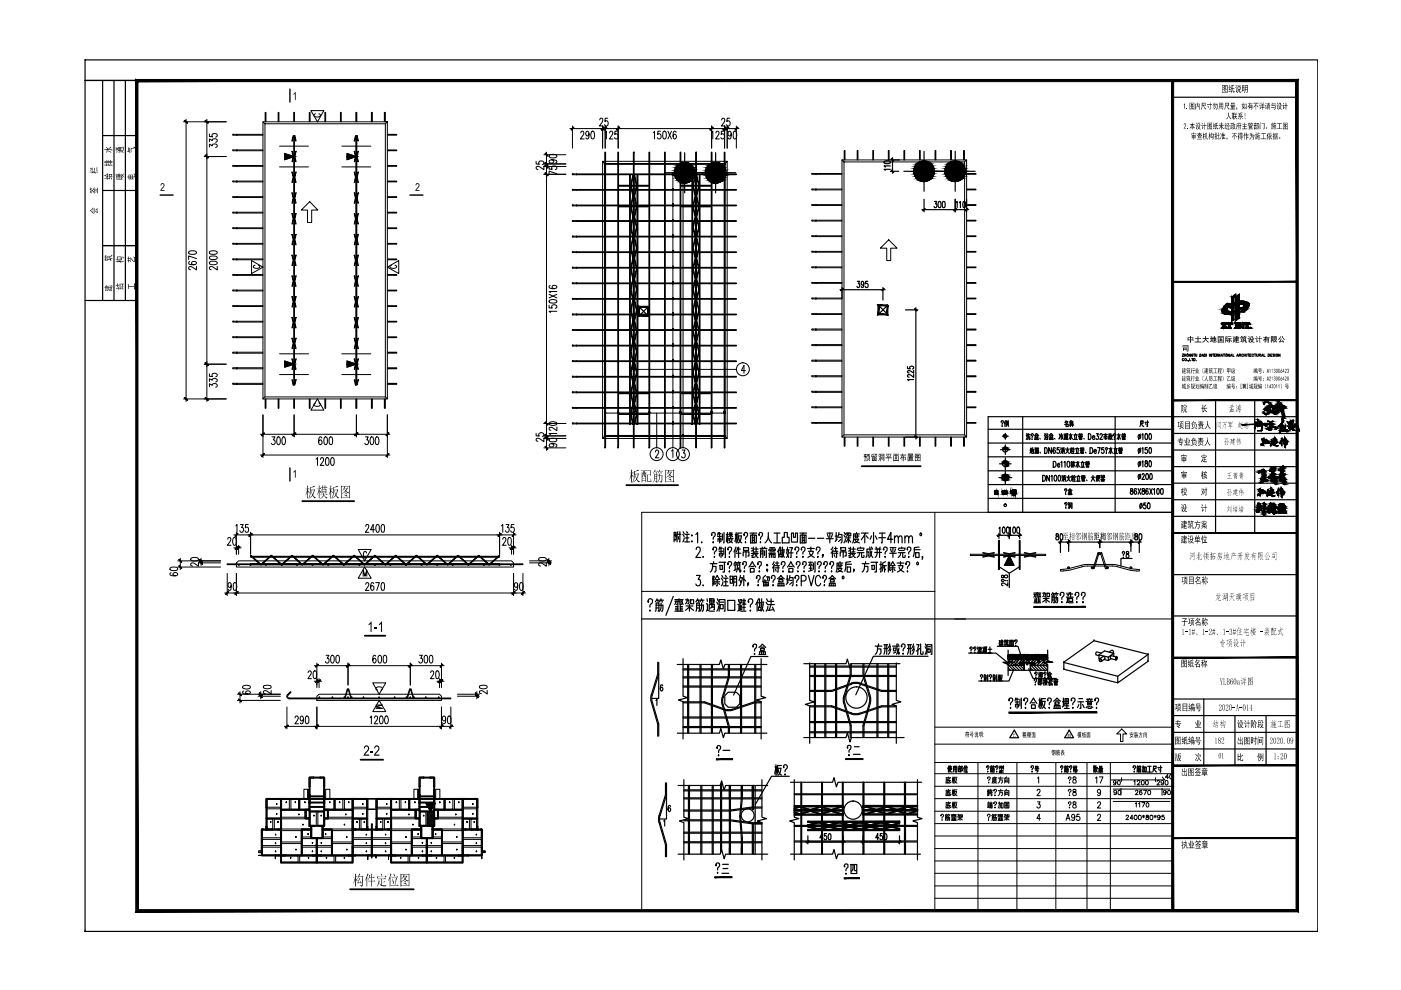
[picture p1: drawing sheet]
<svg xmlns="http://www.w3.org/2000/svg" width="297mm" height="210mm" viewBox="0 0 297 210" stroke-linecap="round" stroke-linejoin="round" font-family="sans-serif">
<g fill="none" stroke="#000" stroke-width=".21">
<path d="M60.4 32.6l2 .6-2 .7zM65.9 23.5h2.8l-1.4 2.3zM66.9 24.1l-.4 .3a.78 .78 0 0 0 .7 .4 .78 .78 0 0 0 .7-.4l-.3-.3M73.6 32.6l2 .6-2 .7zM53.3 55.2l2.5 1.4-2.5 1.4zM54.1 56.2a.36 .36 0 0 0-.4 .5 .36 .36 0 0 0 .5 .2l.8-.2v-.4l-.2-.1M63.9 44.5l1.8-1.7 1.7 1.7h-1.3v2.7h-.9v-2.7zM82.1 56.6l2.4-1.4v2.8zM83 56.2l-.3 .2a.79 .79 0 0 0 1.3 .3l.1-.3-.4-.2M186.6 52.6l1.8-1.8 1.8 1.8h-1.4v2.6h-.8v-2.6zM60.4 76.5l2 .7-2 .7zM73.6 76.5l2 .7-2 .7z"/>
<path d="M66.9 85.4l-.4 .3a.75 .75 0 0 0 .7 .5 .75 .75 0 0 0 .7-.5l-.3-.3M67.3 84.6l1.4 2.4h-2.8zM75.9 116.5h2.8l-1.4 2.4zM77.7 117.3l-.2-.4a.79 .79 0 0 0-.3 1.3l.3 .1 .2-.3M77 122.2v-1.4l.4 1.4 .4-1.4v1.4M77.3 120.2l1.4 2.4h-2.8zM79 144.8h2.8l-1.4 2.4zM79.7 149.5h1.4l-1.4 .4 1.4 .3h-1.4M80.1 146.3a.36 .36 0 0 1-.4-.4 .36 .36 0 0 1 .5-.3l.8 .2v.4l-.2 .1M80.4 148.5l1.4 2.4h-2.8zM90.3 170.3h2l-1 1.7z"/>
</g>
<g fill="none" stroke="#000" stroke-width=".21">
<path d="M90.6 172h1.4v3.1h-1.4zM90.8 172l-.2 .3M91 172l-.4 .5M91.2 172l-.6 .7M91.4 172l-.8 .9M91.7 172l-1.1 1.1M91.9 172l-1.3 1.4M92 172.1l-1.4 1.5M92 172.4l-1.4 1.4M92 172.6l-1.4 1.4M92 172.8l-1.4 1.4M92 173l-1.4 1.5"/>
<path d="M92 173.2l-1.4 1.5M92 173.5l-1.4 1.4M92 173.7l-1.4 1.4M92 173.9l-1.2 1.2M92 174.1l-.9 1M92 174.3l-.7 .8M92 174.6l-.5 .5M92 174.8l-.3 .3M92 175l-.1 .1"/>
</g>
<g fill="#000" stroke="#000" stroke-width=".21">
<path d="M90.3 170.3h2l-1 1.7z"/>
<path d="M60.4 32.6v.6h2zM60.4 33.2h2l-2 .7z"/>
<path d="M73.6 32.6v.6h2zM73.6 33.2h2l-2 .7z"/>
<path d="M60.4 76.5v.7h2zM60.4 77.2h2l-2 .7z"/>
<path d="M73.6 76.5v.7h2zM73.6 77.2h2l-2 .7z"/>
</g>
<g fill="none" stroke="#000" stroke-width=".21">
<path d="M55.4 175.9h.2v4.7h-.2zM55.5 175.8h.3v.2h-.3zM55.6 179.6h3.9v1.7h-3.9zM55.6 178h3.9v1.3h-3.9zM55.6 176h3.9v1.6h-3.9zM55.8 175.8h.5v.2h-.5zM56.3 175.8h1.5v.2h-1.5zM56.4 173.6h.2v1.7h-.2zM56.4 171.2h.2v2.4h-.2zM56.4 169.4h.2v1.8h-.2zM56.4 175.3h.2v.6h-.2zM56.5 173.4h3.1v.3h-3.1z"/>
<path d="M56.5 169.3h.7v.2h-.7zM56.5 175.8v.2M56.6 173.7h1.2v2.1h-1.2zM56.6 171.5h2.9v2h-2.9zM56.6 169.5h2.9v1.7h-2.9zM57.2 169.3h1.7v.2h-1.7zM57.4 174.2v.2zM57.8 175.8h1.1v.2h-1.1zM58.2 173.7h1.3v2.1h-1.3zM58.4 178.7l.1 .2zM58.4 176.9l.1 .2zM58.6 172.6h.2l-.1 .1z"/>
<path d="M58.6 170.5h.2l-.1 .1zM58.9 169.3h1.3v.2h-1.3zM58.9 174.2l.1 .2zM58.9 175.8h.7v.2h-.7zM59.5 173.6h.2v.6h-.2zM59.5 176.1h.2v3.4h-.2zM59.5 171.7h.2v1.9h-.2zM59.5 169.4h.2v2.3h-.2zM59.5 174.2h.2v1.9h-.2zM59.5 179.5h.2v1.9h-.2zM59.5 175.9h.2M59.6 171.6h3.9v.2h-3.9z"/>
<path d="M59.6 169.3v.2M59.7 178.9h4.2v2.4h-4.2zM59.7 176.1h4.2v2.4h-4.2zM59.7 173.6h5.8v1.6h.4v.6h-6.2zM59.7 171.8h5v1.5h-5zM59.7 169.5h1.6v2.1h-1.6zM60.2 169.3h3.3v.2h-3.3zM60.7 170v.2zM61.7 169.5h1.6v2.1h-1.6zM62.6 170l.1 .2zM62.7 177.5v-.1l.1 .2zM63.3 172.7h.2l-.1 .1z"/>
<path d="M63.3 169.4h.2v2.3h-.2zM63.5 171.6h1.3v.2h-1.3zM63.5 169.3h1.8v.2h-1.8zM63.5 169.5h2v2.1h-2zM63.9 175.9h.2v5.5h-.2zM64 175.8h2v.2h-2zM64.1 179.6h3v1.7h-3zM64.1 177.8h3v1.5h-3zM64.1 176h1.8v1.5h-1.8zM64.2 174.8l.1 .2zM64.4 167.3h.9v2.1h-.9zM64.6 170l.1 .2z"/>
<path d="M64.7 171.7h.2v1.8h-.2zM64.8 171.6h.9v.2h-.9zM64.8 173.4h.9v.2h-.9zM65.3 169.4v-2.1v2.1M65.3 176.7l.1 .3zM65.3 169.3h.4v.2h-.4zM65.5 166.8h.2v1.6h-.2zM65.5 171.1h.2v.6h-.2zM65.5 172h.2v1.5h-.2zM65.5 173.5h.2v1.6h-.2zM65.5 171.7h.2v.3h-.2zM65.5 170.4h.2v.7h-.2z"/>
<path d="M65.5 164.9h.2v1.9h-.2zM65.5 168.4h.2v2h-.2zM65.5 169.4h.2M65.5 168.8h.2M65.5 170.1h.2M65.7 169.3h3v.2h-3zM65.7 168.7h3v.3h-3zM65.7 170.1h3v.2h-3zM65.7 171.9h3v.2h-3zM65.7 171h3v.2h-3zM65.7 164.8h.8v.2h-.8zM65.7 175h.9v.2h-.9z"/>
<path d="M65.7 172.1h1.4v2.9h-1.4zM65.9 175.9h.2M65.9 175.1h.2v2.6h-.2zM66 175v.2M66 177.6h2.4v.2h-2.4zM66.3 178.6l-.1 .2zM66.5 164.8h1.4v.2h-1.4zM66.5 172.8l.1 .3zM66.6 175h1.2v.2h-1.2zM67.1 177.7h.2v1.4h-.2zM67.1 179.1h.2v2.3h-.2zM67.2 177.6v.2"/>
<path d="M67.3 179.6h3v1.7h-3zM67.3 177.8h3v1.5h-3zM67.4 172.1h1.2v2.9h-1.2zM67.8 175h.9v.2h-.9zM67.9 164.8h.8v.2h-.8zM68.1 172.8v.3zM68.1 178.6l.1 .2zM68.3 175.9h.2M68.3 175.1h.2v2.6h-.2zM68.4 175v.2M68.4 175.8h2v.2h-2zM68.5 176h1.8v1.5h-1.8z"/>
<path d="M68.6 166.8h.2v1.6h-.2zM68.6 171.1h.2v.6h-.2zM68.6 172h.2v1.5h-.2zM68.6 173.5h.2v1.6h-.2zM68.6 171.7h.2v.3h-.2zM68.6 170.4h.2v.7h-.2zM68.6 164.9h.2v1.9h-.2zM68.6 168.4h.2v2h-.2zM68.6 169.4h.2M68.6 168.8h.2M68.6 170.1h.2M68.7 169.4v-2.1v2.1"/>
<path d="M68.7 169.3h.3v.2h-.3zM68.7 171.6h.9v.2h-.9zM68.7 173.4h.9v.2h-.9zM68.8 173.6h5.9v2.2h-6.2v-.6h.3zM68.8 169.5h2v2.1h-2zM69 167.3h.9v2.1h-.9zM69 169.3h1.9v.2h-1.9zM69 176.7v.3zM69.4 171.7h.2v1.8h-.2zM69.6 171.6h1.3v.2h-1.3zM69.6 171.8h5.1v1.5h-5.1zM69.9 170v.2z"/>
<path d="M70.3 175.9h.2v5.5h-.2zM70.5 178.9h4.2v2.4h-4.2zM70.5 176.1h4.2v2.4h-4.2zM70.8 169.4h.2v2.3h-.2zM70.9 171.6h3.9v.2h-3.9zM70.9 169.3h3.2v.2h-3.2zM71 169.5h1.7v2.1h-1.7zM72 170l.1 .2zM73 174.8l.1 .2zM73 169.5h1.7v2.1h-1.7zM73.3 172.6v.2zM73.4 177.5h.2l-.1 .1z"/>
<path d="M74 170l-.1 .2zM74.1 169.3h1.4v.2h-1.4zM74.7 173.6h.2v.6h-.2zM74.7 176.1h.2v3.4h-.2zM74.7 171.7h.2v1.9h-.2zM74.7 169.4h.2v2.3h-.2zM74.7 174.2v1.9M74.7 179.5h.2v1.9h-.2zM74.7 174.2h.2v1.9h-.2M74.7 175.9h.2M74.8 173.4h3.1v.3h-3.1zM74.8 169.3v.2"/>
<path d="M74.8 175.8h.6v.2h-.6zM74.9 179.6h3.8v1.7h-3.8zM74.9 178h3.8v1.3h-3.8zM74.9 176h3.8v1.6h-3.8zM74.9 171.5h2.9v2h-2.9zM74.9 169.5h2.9v1.7h-2.9zM74.9 173.7h1.3v2.1h-1.3zM75.4 175.8h1.2v.2h-1.2zM75.5 169.3h1.6v.2h-1.6zM75.7 174.2v.2zM76.5 173.7h1.3v2.1h-1.3zM76.6 175.8h1.5v.2h-1.5z"/>
<path d="M76.8 172.6l.1-.1 .1 .2zM76.8 170.5l.1-.1 .1 .2zM77.1 169.3h.8v.2h-.8zM77.3 174.2l-.1 .2zM77.6 177h.2l-.1 .1zM77.7 178.7l-.1 .2zM77.7 173.6h.3v1.7h-.3zM77.7 171.6h.3v2h-.3zM77.7 171.2h.3v.4h-.3zM77.7 169.4h.3v1.8h-.3zM77.7 175.3h.3v.6h-.3zM77.9 169.3l1.9 .1z"/>
<path d="M77.9 171.5l1.9 .1zM77.9 175.8v.2M78.1 175.8h.7v.2h-.7zM78.7 175.9h.3v3.6h-.3zM78.7 174.7h.3v1.2h-.3zM78.7 179.5h.3v1.9h-.3zM78.8 175.8h.8v.2h-.8zM79 179.6h3.8v1.7h-3.8zM79 178h3.8v1.3h-3.8zM79 176h3.8v1.6h-3.8zM79.6 175.8h1.5v.2h-1.5zM79.7 173.6h.2v1.7h-.2z"/>
<path d="M79.7 171.6h.2v2h-.2zM79.7 171.2h.2v.4h-.2zM79.7 169.4h.2v1.8h-.2zM79.7 175.3h.2v.6h-.2zM79.8 173.4h3.1v.3h-3.1zM79.8 169.3h.8v.2h-.8zM79.8 175.8v.2M79.9 173.7h1.3v2.1h-1.3zM79.9 171.5h2.9v2h-2.9zM79.9 169.5h2.9v1.7h-2.9zM80.6 169.3h1.6v.2h-1.6zM80.7 174.2v.2z"/>
<path d="M81.1 175.8h1.2v.2h-1.2zM81.5 173.7h1.3v2.1h-1.3zM81.7 178.7l.1 .2zM81.7 176.9l.1 .2zM81.9 172.6h.2l-.1 .1zM81.9 170.5h.2l-.1 .1zM82.2 169.3h1.4v.2h-1.4zM82.3 174.2v.2zM82.3 175.8h.6v.2h-.6zM82.8 173.6h.2v.6h-.2zM82.8 176.1h.2v3.4h-.2zM82.8 171.7h.2v1.9h-.2z"/>
<path d="M82.8 169.4h.2v2.3h-.2zM82.8 174.2h.2v1.9h-.2zM82.8 179.5h.2v1.9h-.2zM82.8 175.9h.2M82.9 171.6h3.9v.2h-3.9zM82.9 169.3v.2M83 169.5h1.7v2.1h-1.7zM83 178.9h4.2v2.4h-4.2zM83 176.1h4.2v2.4h-4.2zM83 173.6h5.9v1.6h.3v.6h-6.2zM83 171.8h5.1v1.5h-5.1zM83.6 169.3h3.2v.2h-3.2z"/>
<path d="M84 170v.2zM85 169.5h1.7v2.1h-1.7zM85.9 170l.1 .2zM86.1 177.4v.2zM86.7 169.4h.2v2.3h-.2zM86.7 172.6v.2zM86.8 171.6h1.3v.2h-1.3zM86.8 169.3h1.8v.2h-1.8zM86.9 169.5h2v2.1h-2zM87.2 175.9h.2v5.5h-.2zM87.3 175.8h2v.2h-2zM87.4 179.6h3v1.7h-3z"/>
<path d="M87.4 177.8h3v1.5h-3zM87.4 176h1.8v1.5h-1.8zM87.5 174.8l.1 .2zM87.8 167.3h.8v2.1h-.8zM88 170v.2zM88 171.7h.3v1.8h-.3zM88.1 171.6h.9v.2h-.9zM88.1 173.4h.9v.2h-.9zM88.6 169.4v-2.1v2.1M88.6 176.7l.1 .3zM88.6 169.3h.4v.2h-.4zM88.9 166.8h.2v1.6h-.2z"/>
<path d="M88.9 171.1h.2v.6h-.2zM88.9 172h.2v1.5h-.2zM88.9 173.5h.2v1.6h-.2zM88.9 171.7h.2v.3h-.2zM88.9 170.4h.2v.7h-.2zM88.9 164.9h.2v1.9h-.2zM88.9 168.4h.2v2h-.2zM88.9 169.4h.2M88.9 168.8h.2M88.9 170.1h.2M89 169.3h3v.2h-3zM89 168.7h3v.3h-3z"/>
<path d="M89 170.1h3v.2h-3zM89 171.9h3v.2h-3zM89 171h3v.2h-3zM89 164.8h.8v.2h-.8zM89 175h.9v.2h-.9zM89.1 172.1h1.2v2.9h-1.2zM89.2 175.9h.2M89.2 175.1h.2v2.6h-.2zM89.3 175v.2M89.3 177.6h2.4v.2h-2.4zM89.5 178.7h.2l-.1 .1zM89.8 164.8h1.4v.2h-1.4z"/>
<path d="M89.8 172.8l.1 .3zM89.9 175h1.2v.2h-1.2zM90.4 177.7h.2v1.4h-.2zM90.4 179.1h.2v2.3h-.2zM90.5 177.6v.2M90.6 179.6h3v1.7h-3zM90.6 177.8h3v1.5h-3zM90.6 172.1h1.3v2.9h-1.3zM91.1 175h.9v.2h-.9zM91.2 164.8h.8v.2h-.8zM91.4 172.8v.3zM91.4 178.6l.1 .2z"/>
<path d="M91.6 175.9h.2M91.6 175.1h.2v2.6h-.2zM91.7 175v.2M91.7 175.8h2v.2h-2zM91.8 176h1.8v1.5h-1.8zM91.9 166.8h.3v1.6h-.3zM91.9 171.1h.3v.6h-.3zM91.9 172h.3v1.5h-.3zM91.9 173.5h.3v1.6h-.3zM91.9 171.7h.3v.3h-.3zM91.9 170.4h.3v.7h-.3zM91.9 164.9h.3v1.9h-.3z"/>
<path d="M91.9 168.4h.3v2h-.3zM91.9 169.4h.3M91.9 168.8h.3M91.9 170.1h.3M92 169.4v-2.1v2.1M92 169.3h.4v.2h-.4zM92 171.6h.9v.2h-.9zM92 173.4h.9v.2h-.9zM92.2 173.6h5.8v2.2h-6.2v-.6h.4zM92.2 169.5h1.9v2.1h-1.9zM92.4 167.3h.9v2.1h-.9zM92.4 169.3h1.8v.2h-1.8z"/>
<path d="M92.4 176.7l-.1 .3zM92.8 171.7h.2v1.8h-.2zM92.9 171.6h1.3v.2h-1.3zM93 171.8h5v1.5h-5zM93.3 170l-.1 .2zM93.6 175.9h.2v5.5h-.2zM93.8 178.9h4.2v2.4h-4.2zM93.8 176.1h4.2v2.4h-4.2zM94.1 169.4h.3v2.3h-.3zM94.2 171.6h3.9v.2h-3.9zM94.2 169.3h3.3v.2h-3.3zM94.4 169.5h1.6v2.1h-1.6z"/>
<path d="M95.3 170l.1 .2zM96.4 169.5h1.6v2.1h-1.6zM96.4 174.8v.2zM96.6 172.6v.2zM96.9 177.4l-.1 .2zM97.3 170l-.1 .2zM97.5 169.3h1.3v.2h-1.3zM98 173.6h.2v.6h-.2zM98 176.1h.2v3.4h-.2zM98 171.7h.2v1.9h-.2zM98 169.4h.2v2.3h-.2zM98 174.2v1.9"/>
<path d="M98 179.5h.2v1.9h-.2zM98 174.2h.2v1.9h-.2M98 175.9h.2M98.1 173.4h3.1v.3h-3.1zM98.1 169.3v.2M98.1 175.8h.7v.2h-.7zM98.2 179.6h3.9v1.7h-3.9zM98.2 178h3.9v1.3h-3.9zM98.2 176h3.9v1.6h-3.9zM98.2 173.7h1.3v2.1h-1.3zM98.2 171.5h2.9v2h-2.9zM98.2 169.5h2.9v1.7h-2.9z"/>
<path d="M98.8 175.8h1.1v.2h-1.1zM98.8 169.3h1.7v.2h-1.7zM99 174.2l.1 .2zM99.9 173.7h1.2v2.1h-1.2zM99.9 175.8h1.5v.2h-1.5zM100.2 170.5v-.1l.1 .2zM100.2 172.5l.1 .2zM100.5 169.3h.7v.2h-.7zM100.5 174.2l.1 .2zM101 178.7v.2zM101 176.9v.2zM101 173.6h.3v1.7h-.3z"/>
<path d="M101 171.2h.3v2.4h-.3zM101 169.4h.3v1.8h-.3zM101 175.3h.3v.6h-.3zM101.2 175.8v.2M101.4 175.8h.5v.2h-.5zM101.9 175.8h.3v.2h-.3zM102.1 175.9h.2v4.7h-.2zM54.9 180.4h.6v.4h-.6zM55.4 180.6h.2v.8h-.2zM55.5 181.4h-.7h.7M55.5 181.3h2.9v.2h-2.9zM58.4 181.4v.7v-.7"/>
<path d="M58.4 181.3h2.1v.2h-2.1zM58.4 180.4l.1 .2zM59.5 181.4h.2v1.5h-.2zM59.6 182.8h7.6v.2h-7.6zM59.6 181.3v.2M59.7 181.5h3.5v1.3h-3.5zM60.5 181.3h3.5v.2h-3.5zM61.6 181.8v.2zM62.7 180.1v-.1l.1 .3zM63.5 181.5h3.6v1.3h-3.6zM64 181.3h2.3v.2h-2.3zM65.4 181.8v.2z"/>
<path d="M66.2 180.5h.1v.1zM66.3 181.3h1.8v.2h-1.8zM67.1 181.4h.2v1.5h-.2zM67.2 182.8h7.6v.2h-7.6zM67.2 181.3v.2M67.3 181.5h3.5v1.3h-3.5zM68 180.5h.2v.1zM68.1 181.3h2.3v.2h-2.3zM69.2 181.8l.1 .2zM70.4 181.3h3.5v.2h-3.5zM71.2 181.5h3.5v1.3h-3.5zM73 181.8v.2z"/>
<path d="M73.4 180.1h.2l-.1 .2zM73.9 181.3h1.4v.2h-1.4zM74.7 181.4h.2v1.5h-.2zM74.8 181.3v.2M75.3 181.3h2.7v.2h-2.7zM77.7 180.4l-.1 .2zM78 181.4v.8v-.8M78 181.3h1.7v.2h-1.7zM78.8 181.4v.5v-.5M78.8 181.3v.2M79.7 181.4v.5v-.5M79.7 181.3h2.7v.2h-2.7z"/>
<path d="M81.7 180.4l.1 .2zM82.4 181.4v.8v-.8M82.4 181.3h1.4v.2h-1.4zM82.8 181.4h.2v1.5h-.2zM82.9 182.8h7.6v.2h-7.6zM82.9 181.3v.2M83 181.5h3.5v1.3h-3.5zM83.8 181.3h3.5v.2h-3.5zM85 181.8l-.1 .2zM86.1 180v.3zM86.9 181.5h3.5v1.3h-3.5zM87.3 181.3h2.3v.2h-2.3z"/>
<path d="M88.7 181.8l.1 .2zM89.5 180.5h.2l-.1 .1zM89.6 181.3h1.8v.2h-1.8zM90.4 181.4h.2v1.5h-.2zM90.5 182.8h7.6v.2h-7.6zM90.5 181.3v.2M90.6 181.5h3.5v1.3h-3.5zM91.4 180.5h.1v.1zM91.4 181.3h2.3v.2h-2.3zM92.5 181.8l.1 .2zM93.7 181.3h3.5v.2h-3.5zM94.4 181.5h3.6v1.3h-3.6z"/>
<path d="M96.4 181.8l-.1 .2zM96.9 180l-.1 .3zM97.2 181.3h2.1v.2h-2.1zM98 181.4h.2v1.5h-.2zM98.1 181.3v.2M99.3 181.3h2.9v.2h-2.9zM100.9 180.5h.2l-.1 .1zM102.1 180.6h.2v.8h-.2zM102.2 181.4v.7v-.7M102.2 180.6h.7h-.7M102.2 180.4h.6v.4h-.6z"/>
</g>
<g fill="#000">
<path d="M190.9 96.4h.4v-.3l.2 .1-.1 .2h.8v.2h-.9l-.1 .3h.3v-.3h.1v.3h.4v.7l-.3-.1h.2v-.5h-.3v.8h-.1v-.8h-.2v.6h-.1v-.7l-.3 .4-.1-.1 .4-.6h-.3zM78.1 132.3l.7-.5v2.2h-.2v-1.8l-.5 .4zM79.3 133.1h.7v.2h-.7zM80.8 131.8h.2v2.2h-.2v-1.8l-.5 .4v-.3zM77.3 158.2l.5-.2 .4 .4-.1 .8-.7 .8h.9v.2h-1.2l.1-.4 .7-.8 .1-.5a.32 .32 0 0 0-.4-.2 .32 .32 0 0 0-.2 .4h-.3zM78.5 159.3h.6v.3h-.6zM79.4 158.3l.4-.3 .5 .2 .1 .8-.8 1h.8v.2h-1.1l.2-.5 .7-.9-.1-.5a.33 .33 0 0 0-.4 0 .33 .33 0 0 0-.2 .4h-.2z"/>
<path d="M137.2 99.8l.7-.1 .1 .1v1l-.7-.1v1.3h.6l.1-.5v.7l-.8-.1v-1.6l.6 .2v-.8h-.6zM135.9 99.8h1l.1-.1 .1 .2h-.4v.3l.2-.1 .2 .2-.1 1.9-.1 .1v-.3h-.7v.2l-.2 .1v-2.1h.3v-.3h-.3zM136.4 99.9v.3h.2v-.3zM136.7 100.3v.6l.2 .1v-.7zM136.4 100.3l-.2 1.1h.7v-.3l-.3-.1v-.7zM136.2 100.3v.8l.1-.3v-.5zM136.2 101.4v.5h.7v-.5z"/>
<path d="M141.1 99.6l1.6 .1 .1-.2 .2 .2-.1 2.5-.2 .1v-.2h-1.5l-.1 .2zM141.2 99.7v1.5l.4-.2a.41 .41 0 0 0 .3-.4 .41 .41 0 0 0-.3-.4l-.3 .5 .4-1zM141.7 99.7l.2 .2-.2 .1 .6-.1 .2 .2-.3 .4a.38 .38 0 0 0 .1 .4 .38 .38 0 0 0 .4 .1 .39 .39 0 0 1-.6-.1l-.2-.1-.7 .5v.7h1.5v-2.3zM141.7 100.1l.3 .5 .2-.5zM141.8 101a.26 .26 0 0 1 .3 .1 .26 .26 0 0 1 0 .3zM141.6 101.5l.3 .1a.23 .23 0 0 1 .3 0 .23 .23 0 0 1 0 .3z"/>
<path d="M183.7 96.3h.7l-.3 .3h.3v.9h-.1v-.8h-.4l-.1 .8v-.9l.2-.2h-.3zM183.1 96.3h.5l-.1 .3 .2 .3-.1 .2-.1-.2-.1 .9-.2-.1h.1v-.8h-.2v-.2h.3l-.2-.1 .3-.2h-.4zM184 96.8l.1 .6-.4 .4-.1-.1 .4-.3zM184.1 97.4l.4 .3-.1 .1z"/>
<path d="M184.8 96.4l.5-.2v.2h-.4v.4l.3-.3 .1 .3 .2-.2-.1-.4h.6l-.1 .6-.3 .1v-.2h.2v-.3h-.2l-.2 .5-.2-.1-.5 .1zM184.9 97h.9v.8h-.9zM185.4 97.1v.1h.3v-.1zM185 97.1v.1h.3v-.1zM185.4 97.4v.1h.3v-.1zM185 97.4v.1h.3v-.1z"/>
<path d="M186.3 96.3l.1-.1 .2 .3zM186.6 96.2h.9v1.5l-.3-.1h.2v-1.2h-.6v1.4h-.2zM186.8 96.5h.5v.1h-.5zM186.2 96.6h.2l.2 .2-.2 .1zM186.9 96.8h.4v.6h-.4zM187 96.9v.4h.2v-.4zM186.5 97l.1 .1-.3 .6z"/>
<path d="M187.9 96.2h1.1v.2h-.5v.6h.6v.2h-.6v.6l-.1-.6h-.7v-.2h.7v-.6h-.5zM188.8 96.4l.1 .1-.3 .4zM187.9 96.5l.1-.1 .3 .5z"/>
<path d="M189.3 96.2h1.3v.2h-.6v.2h.5v1.2l-1-.1-.1 .1v-1.2h.5v-.2h-.6zM190.2 96.7v.8h.2v-.8zM189.8 96.7v.2h.3v-.2zM189.5 96.7v.8h.2v-.8zM189.8 97v.2h.3v-.2zM189.8 97.3v.2h.3v-.2z"/>
<path d="M192.5 96.2h1.1v.4h-.4h.5v.2h-.5l.3 .1v.6h-.8v-.6l.3-.1h-.6v-.2h.6h-.5zM193.3 96.3v.1h.2v-.1zM193 96.3v.1h.2v-.1zM192.6 96.3v.1h.2v-.1zM192.8 97h.6zM192.8 97.2h.6zM192.8 97.3l.6 .1zM192.4 96.9h.2v.7h1.1v.1l-1.3 .1z"/>
<path d="M194 96.2h1.2v1.6l-.2-.1h-.9l-.1 .1zM194.4 96.4l.1 .1h.4l-.1 .2a.18 .18 0 0 0-.1 .2 .18 .18 0 0 0 .3 .1v-.6zM194.1 96.4v1.1h.5l-.3-.2 .1-.1 .2 .3h.4v-.4l-.5-.1-.3 .2-.1-.2 .4-.1-.1-.2-.2 .2-.1-.2 .3-.3zM194.4 97.1l.1-.1 .3 .2-.1 .2zM194.4 96.6l.2 .2 .1-.2z"/>
<path d="M65.7 103.2l.2 .1 .7-.3 .2 .2-.9 .2v.4l.8-.1 .1 .2-.3 .8a.51 .51 0 0 0 .4 .8h.1a.3 .3 0 0 1-.4 .1 .3 .3 0 0 1-.2-.3l-.1-.2-.8 .6 .7-.7-.3-1.1-.1 1.1-.5 .7 .4-.9zM66 103.9l.3 .9 .2-.9zM65.2 102.9l.2 .2-.1 .5 .2-.1 .2 .2h-.4v.3l.3 .4-.1 .2-.2-.5v1.6h-.1v-1.5l-.4 .9 .3-1.2v-.2l-.3 .1v-.2h.4z"/>
<path d="M67.6 102.9l.2 .1-.1 .6 .2-.1 .2 .2h-.4l.1 .3a.27 .27 0 0 1 .2 .2 .27 .27 0 0 1-.1 .3l-.2-.4v1.6h-.1v-1.5l-.4 .7 .4-1.2-.4-.1h.4zM68 103.3h.4v-.4l.2 .1-.1 .3h.3v-.4l.2 .1v.3l.3-.1 .1 .2h-.4l-.2 .3v-.3h-.3l-.1 .3v-.3h-.4zM68.2 103.7l.8 .1 .1-.2 .2 .2-.1 .8-.2 .1v-.2h-.3v.2v.2h.5l.1-.2 .2 .2h-.8l.3 .4 .5 .2-.2 .2-.6-.8-.5 .7-.4 .1 .4-.2 .3-.5-.6-.1h.6l.1-.4-.4 .2zM68.3 103.8v.3h.7v-.3zM68.3 104.2v.3h.7v-.3z"/>
<path d="M70.7 103.2l.1 .1 .7-.3 .2 .2-.9 .2v.4l.8-.1 .1 .2-.4 1.1 .6 .5a.32 .32 0 0 1-.4 .1 .32 .32 0 0 1-.2-.3l-.1-.2-.8 .6 .7-.7-.2-1.1h-.1l-.1 1.1-.5 .7 .4-.8zM71 103.9l.2 .9 .3-.9zM70.1 102.9l.2 .2-.1 .5 .2-.1 .2 .2h-.4v.3l.3 .5-.1 .1-.2-.5v1.6h-.1v-1.5l-.4 .9 .4-1.4-.4-.1h.4z"/>
<path d="M72.3 103h1.8l.2 .1-.1 2.5-.1 .1v-.2h-1.6l-.2 .2zM72.5 103.1v1.5l.7-.5-.2-.5-.4 .5 .4-1zM73 103.1l.2 .2-.1 .2h.5v-.2l.2 .2-.3 .4a.28 .28 0 0 0 0 .3 .28 .28 0 0 0 .3 .2h.2a.21 .21 0 0 1-.3 .2 .21 .21 0 0 1-.2-.2 .26 .26 0 0 0-.3-.2 .26 .26 0 0 0-.2 .2l-.5 .2v.8h1.6v-2.3zM73 103.5l.1 .1a.2 .2 0 0 0 .1 .3 .2 .2 0 0 0 .2-.2l.1-.2zM73.1 104.4a.25 .25 0 0 1 .3 .1 .25 .25 0 0 1 0 .3zM72.9 104.9h.4a.25 .25 0 0 1 .3 .1 .25 .25 0 0 1 0 .3z"/>
<path d="M134.4 99.8l.2 .1 .7-.3 .2 .2-.9 .2v.5h.7v-.2l.2 .2-.3 .8a.54 .54 0 0 0 .4 .8h.1a.41 .41 0 0 1-.7-.3v-.1l-.5 .5h-.3l.7-.6-.3-1.1-.1 1.2-.5 .6 .4-.7zM134.7 100.5l.3 .9 .3-.9zM133.8 99.5l.2 .2v.5l.2-.1 .2 .2h-.4v.4l.2 .1 .1 .3-.3-.4v1.6l-.2 .1v-1.6l-.4 .8 .4-1.1v-.2l-.4-.1h.4z"/>
<path d="M138.7 100.4l.2 .1 .4-.1 .1 .2-.1 1.4a.2 .2 0 0 1-.1 .3 .2 .2 0 0 1-.3-.2v-.1l.3 .1v-.5h-.4l-.1 .5-.3 .3 .3-.6zM138.9 100.6v.4h.3v-.4zM138.9 101.1v.4h.3v-.4zM139.8 100.4l.2 .1-.1 .3h.5l.1 .1-.2 1.3-.2 .2-.3-.4a.38 .38 0 0 0 .5-.1 .38 .38 0 0 0 0-.5v-.5h-.4l-.2 1-.4 .5 .5-1.1a.24 .24 0 0 0 0-.3 .24 .24 0 0 0-.3 0l-.1-.2h.4zM138.9 99.5l.1 .2-.1 .2h.5v-.1l.2 .2h-.6l.2 .2-.1 .3-.1-.5h-.2l-.3 .5zM139.8 99.6l.2 .1-.2 .2h.5l.1-.1 .1 .2h-.5l.3 .2-.1 .3-.2-.5h-.2l-.4 .5z"/>
<path d="M76.1 185.2l.3 .1-.3 .5h.7l.1-.1 .1 .1-.2 2a.19 .19 0 0 1-.2 .2 .19 .19 0 0 1-.1-.2l-.2-.1h.2a.27 .27 0 0 0 .3-.1 .27 .27 0 0 0 0-.3v-1.4h-.7l-.4 .6zM76.2 186.2l.2 .2-.5 .7h.6l-.1-.4 .2 .4-.1 .3a.41 .41 0 0 0-.6 0l-.1-.3zM75.3 185.2l.2 .1-.1 .6 .2-.1 .2 .2h-.4v.3l.4 .4-.2 .2-.2-.5v1.5l-.1 .1v-1.5l-.4 .8 .4-1.1v-.2l-.4-.1h.4z"/>
<path d="M78.3 185.5l.2 .1-.1 .4h.3v-.8l.3 .1-.1 .7h.3l.1-.2 .2 .3h-.6v.7l.5-.2 .2 .3h-.7v1l-.2 .1v-1.1h-.6l-.1-.1h.7v-.7h-.4l-.2 .5zM77.9 185.3h.2l-.3 .6 .1 .2v1.8l-.2 .1v-1.8l-.4 .6z"/>
<path d="M80 186.3h1.5l.1-.2 .2 .3h-.8v.6h.4l.1-.2 .2 .2h-.7v.7h1l-.2 .2-.9-.1-.6-.6-.5 .8 .4-.8 .1-.6 .2 .2-.1 .5 .5 .3v-1.2h-.8zM80.7 185.2l.1 .1a.22 .22 0 0 1 .2 .2 .22 .22 0 0 1-.1 .2zM80.1 185.6v.2h1.6l.1-.2 .1 .2-.3 .3 .1-.3h-1.6v.3l-.1 .1z"/>
<path d="M82.8 185.3h.2l-.3 .6 .1 .2v1.8l-.2 .1v-1.8l-.4 .6zM83.4 185.3l.3 .3-.1 .2zM82.9 185.9h1.2l.1-.1 .2 .2zM83.1 186.3l.4 .7-.1 .4zM83.9 186.1l.3 .2-.5 1.4h.5l.1-.2 .2 .3h-1.6l-.1-.1h.9z"/>
<path d="M84.9 185.3h1.7l.1-.1 .1 .2v2.5l-.1 .1v-.3h-1.6l-.2 .3zM85.1 185.4v1.5l.7-.5-.2-.6-.4 .6 .4-1zM85.6 185.4l.2 .1-.2 .2 .6-.1 .2 .2-.3 .4a.21 .21 0 0 0-.1 .2 .21 .21 0 0 0 .2 .2l.4 .1-.2 .2-.3-.2a.32 .32 0 0 0-.4-.2 .32 .32 0 0 0-.2 .3l-.4 .1v.8h1.6v-2.3zM85.6 185.8l.1 .3a.2 .2 0 0 0 .3 .1 .2 .2 0 0 0 .1-.3zM85.6 186.7h.1a.26 .26 0 0 1 .3 .1 .26 .26 0 0 1 0 .3zM85.5 187.2l.6 .1 .1 .3z"/>
</g>
<path d="M182.7 98.8h12.5M64.1 106.3h11M132.8 102.9h11M77.3 134.8h4.4M76.5 161.1h4.7M74.2 188.6h13.5" fill="none" stroke="#000" stroke-width=".38"/>
<g fill="none" stroke="#000" stroke-width=".21">
<path d="M55.8 25.8h26.3l-.4 .4v58l.4 .4v-58.8M56.2 26.2l-.4-.4v58.8l.4-.4v-58h25.5M127.8 34.2h26.4l-.5 .5v57.8l.5 .5v-58.8M128.2 34.7l-.4-.5v58.8l.4-.5v-57.8h25.5M178.5 33.9h26.4l-.4 .4h-25.6v57.9l-.4 .5v-58.8l.4 .4M204.5 34.3v57.9M204.9 33.9v58.8M55.8 84.6h26.3M56.2 84.2h25.5M127.8 93h26.4M128.2 92.5h25.5M178.9 92.2h25.6l.4 .5h-26.4"/>
<path d="M50.1 119.3l.5-.4h57.9l.4 .4v.9h-58.8zM67.2 147.6l.4-.4h25.6l.4 .4v.9h-26.4z"/>
</g>
<g fill="none" stroke="#000" stroke-width=".21">
<path d="M49.4 38.4v.2M49.4 35.1v.2M49.4 31.8v.2M49.4 28.4v.3M49.4 38.6h6.4M49.4 38.4h6.4M49.4 35.3h6.4M49.4 35.1h6.4M49.4 32h6.4M49.4 31.8h6.4M49.4 28.7h6.4M49.4 28.5h6.4"/>
<path d="M50.2 38.4v.2zM50.2 35.1v.2zM50.2 31.8v.2zM50.2 28.5v.2zM82.1 38.4h2v.2h-2M82.1 35.1h2v.2h-2M82.1 31.8h2v.2h-2M82.1 28.5h2v.2h-2M121.5 37h.7M121.5 36.9h.7M122.2 36.9v.1M122.2 36.9h33.9v.1h-33.9"/>
<path d="M172.2 36.7v.3h6.3M172.2 36.8h6.3M173 36.8v.2zM204.9 36.8h2v.2h-2M49.4 58.2v.2M49.4 54.9v.2M49.4 51.6v.2M49.4 48.3v.2M49.4 45v.2M49.4 41.7v.2M49.4 58.4h6.4M49.4 58.2h6.4"/>
<path d="M49.4 55.1h6.4M49.4 54.9h6.4M49.4 51.8h6.4M49.4 51.6h6.4M49.4 48.5h6.4M49.4 48.3h6.4M49.4 45.2h6.4M49.4 45h6.4M49.4 41.9h6.4M49.4 41.7h6.4M50.2 58.2v.2zM50.2 54.9v.2z"/>
<path d="M50.2 51.6v.2zM50.2 48.3v.2zM50.2 45v.2zM50.2 41.7v.2zM82.1 58.2h2v.2h-2M82.1 54.9h2v.2h-2M82.1 51.6h2v.2h-2M82.1 48.3h2v.2h-2M82.1 45h2v.2h-2M82.1 41.7h2v.2h-2M121.4 56.6v.3M121.5 60h.7"/>
<path d="M121.5 56.7h.7M121.5 53.6h.7M121.5 53.4h.7M121.5 50.2h.7M121.5 50.1h.7M121.5 46.9h.7M121.5 46.8h.7M121.5 43.6h.7M121.5 43.5h.7M121.5 40.3h.7M121.5 40.2h.7M122.2 60h33.9v.2h-34.6"/>
<path d="M122.2 56.7h33.9v.2h-34.6M122.2 53.4v.2M122.2 53.4h33.9v.2h-33.9M122.2 50.1v.1M122.2 50.1h33.9v.1h-33.9M122.2 46.8v.1M122.2 46.8h33.9v.1h-33.9M122.2 43.5v.1M122.2 43.5h33.9v.1h-33.9M122.2 40.2v.1M122.2 40.2h33.9v.1h-33.9M172.2 59.9v.2h6.3"/>
<path d="M172.2 56.6v.2h6.3M172.2 53.3v.2h6.3M172.2 50v.2h6.3M172.2 46.7v.2h6.3M172.2 43.3v.3h6.3M172.2 59.9h6.3M172.2 56.6h6.3M172.2 53.3h6.3M172.2 50h6.3M172.2 46.7h6.3M172.2 43.4h6.3M173 59.9v.2z"/>
<path d="M173 56.6v.2zM173 53.3v.2zM173 50v.2zM173 46.7v.2zM173 43.4v.2zM173 40.1v.2zM178.5 40.1l-6.4 .1 6.4 .1M204.9 59.9h2v.2h-2M204.9 56.6h2v.2h-2M204.9 53.3h2v.2h-2M204.9 50h2v.2h-2M204.9 46.7h2v.2h-2"/>
<path d="M204.9 43.4h2v.2h-2M204.9 40.1h2v.2h-2M49.4 78v.2M49.4 74.7v.2M49.4 71.4v.2M49.4 68.1v.2M49.4 64.8v.2M49.4 61.5v.2M49.4 78.2h6.4M49.4 78h6.4M49.4 74.9h6.4M49.4 74.7h6.4"/>
<path d="M49.4 71.6h6.4M49.4 71.4h6.4M49.4 68.3h6.4M49.4 68.1h6.4M49.4 65h6.4M49.4 64.8h6.4M49.4 61.7h6.4M49.4 61.5h6.4M50.2 78v.2zM50.2 74.7v.2zM50.2 71.4v.2zM50.2 68.1v.2z"/>
<path d="M50.2 64.8v.2zM50.2 61.5v.2zM82.1 78h2v.2h-2M82.1 74.7h2v.2h-2M82.1 71.4h2v.2h-2M82.1 68.1h2v.2h-2M82.1 64.8h2v.2h-2M82.1 61.5h2v.2h-2M121.4 79.8v.2M121.4 66.5v.3M121.5 79.8h.7M121.5 76.5h.7"/>
<path d="M121.5 73.2h.7M121.5 69.9h.7M121.5 66.6h.7M121.5 63.3h.7M122.2 79.8h33.9v.2h-34.6M122.2 76.5h33.9v.2h-34.6M122.2 73.2h33.9v.2h-34.6M122.2 69.9h33.9v.2h-34.6M122.2 66.6h33.9v.2h-34.6M122.2 63.3h33.9v.2h-34.6M172.2 79.6v.2M172.2 66.5v.2h6.3"/>
<path d="M172.2 79.9h6.3M172.2 79.7h6.3M172.2 66.5h6.3M173 79.7v.2zM173 76.4v.2zM173 73.1v.2zM173 69.8v.2zM173 66.5v.2zM173 63.2v.2zM178.5 76.4l-6.4 .1 6.4 .1M178.5 73.1l-6.4 .1 6.4 .1M178.5 69.8l-6.4 .1 6.4 .1"/>
<path d="M178.5 63.2l-6.4 .1 6.4 .1M204.9 79.7h2v.2h-2M204.9 76.4h2v.2h-2M204.9 73.1h2v.2h-2M204.9 69.8h2v.2h-2M204.9 66.5h2v.2h-2M204.9 63.2h2v.2h-2M49.4 81.2v.2M49.4 81.5h6.4M49.4 81.3h6.4M50.2 81.3v.2zM82.1 81.3h2v.2h-2"/>
<path d="M121.4 89.7v.2M121.5 89.7h.7M121.5 86.4h.7M121.5 83.1h.7M122.2 89.7h33.9v.2h-34.6M122.2 86.4h33.9v.2h-34.6M122.2 83.1h33.9v.2h-34.6M172.2 89.5v.2h6.3M172.2 86.2v.2h6.3M172.2 89.6h6.3M172.2 86.3h6.3M173 89.6v.1z"/>
<path d="M173 86.3v.1zM173 83v.2zM178.5 83h-6.4l6.4 .2M204.9 89.6h2v.1h-2M204.9 86.3h2v.1h-2M204.9 83h2v.2h-2M60.9 147.3l-.1 .5 .5 .4h34.3v-.2h-34.3l-.2-.1-.1-.4 .7-.7-.1-.2-.6 .7"/>
<circle cx="121.4" cy="36.9" r=".11"/>
<circle cx="121.4" cy="43.5" r=".11"/>
<circle cx="121.4" cy="53.4" r=".11"/>
<circle cx="121.4" cy="40.2" r=".11"/>
<circle cx="121.4" cy="46.8" r=".11"/>
<circle cx="121.4" cy="50.1" r=".11"/>
<circle cx="122.2" cy="56.8" r=".07"/>
<circle cx="121.4" cy="60" r=".11"/>
<circle cx="121.4" cy="63.4" r=".11"/>
<circle cx="121.4" cy="73.3" r=".11"/>
<circle cx="121.4" cy="76.6" r=".11"/>
<circle cx="121.4" cy="70" r=".11"/>
<circle cx="122.2" cy="79.9" r=".07"/>
<circle cx="122.2" cy="73.3" r=".07"/>
<circle cx="122.2" cy="70" r=".07"/>
<circle cx="122.2" cy="66.7" r=".07"/>
<circle cx="122.2" cy="63.4" r=".07"/>
<circle cx="122.2" cy="60.1" r=".07"/>
<circle cx="122.2" cy="76.6" r=".07"/>
<circle cx="121.4" cy="86.5" r=".11"/>
<circle cx="121.4" cy="83.2" r=".11"/>
<circle cx="122.2" cy="89.8" r=".07"/>
<circle cx="122.2" cy="83.2" r=".07"/>
<circle cx="122.2" cy="86.5" r=".07"/>
<circle cx="53.1" cy="119.8" r=".11"/>
<circle cx="56.4" cy="119.8" r=".11"/>
<circle cx="59.7" cy="119.8" r=".11"/>
<circle cx="63" cy="119.8" r=".11"/>
<circle cx="66.3" cy="119.8" r=".11"/>
<circle cx="69.6" cy="119.8" r=".11"/>
<circle cx="72.9" cy="119.8" r=".11"/>
<circle cx="76.2" cy="119.8" r=".11"/>
<circle cx="79.5" cy="119.8" r=".11"/>
<circle cx="82.8" cy="119.8" r=".11"/>
<circle cx="86.1" cy="119.8" r=".11"/>
<circle cx="89.4" cy="119.8" r=".11"/>
<circle cx="92.7" cy="119.8" r=".11"/>
<circle cx="96" cy="119.8" r=".11"/>
<circle cx="99.3" cy="119.8" r=".11"/>
<circle cx="102.6" cy="119.8" r=".11"/>
<circle cx="105.9" cy="119.8" r=".11"/>
</g>
<g fill="none" stroke="#000" stroke-width=".21">
<path d="M128.1 34.7h25.7v.1h-25.7zM128.1 92.3h25.7v.2h-25.7z"/>
<circle cx="50.7" cy="119.8" r=".11"/>
<circle cx="108.3" cy="119.8" r=".11"/>
</g>
<g fill="none" stroke="#000" stroke-width=".21">
<path d="M56.2 25.8v-2h.2v2M59 25.8v-2h.1v2M62.3 25.8v-2h.1v2M65.6 25.8v-2h.1v2M68.9 25.8v-2h.1v2M72.2 25.8v-2h.1v2M75.4 25.8v-2h.2v2M78.7 25.8v-2h.3v2M81.5 25.8v-2h.2v2M128.2 32.3h.2v62.7h-.2zM131 32.3h.1v62.7h-.1zM134.3 32.3h.2v62.7h-.2z"/>
<path d="M137.6 32.3h.2v62.7h-.2zM140.9 32.3h.2v62.7h-.2zM144.2 32.3h.2v62.7h-.2zM147.5 32.3h.2v62.7h-.2zM150.8 32.3h.2v62.7h-.2zM153.5 32.3h.2v62.7h-.2zM179 33.9v-2h.2v2M181.7 33.9v-2h.2v2M185 33.9v-2h.2v2M188.3 33.9v-2h.2v2M191.6 33.9v-2h.2v2M194.9 33.9v-2h.2v2"/>
<path d="M198.2 33.9v-2h.2v2M201.5 33.9v-2h.2v2M204.3 33.9v-2h.2v2M56.2 84.6v2h.2v-2M59 84.6v2h.1v-2M62.3 84.6v2h.1v-2M65.6 84.6v2h.1v-2M68.9 84.6v2h.1v-2M72.2 84.6v2h.1v-2M75.4 84.6v2h.2v-2M78.7 84.6v2h.3v-2M81.5 84.6v2h.2v-2"/>
<path d="M179 92.7v1.9h.2v-1.9M181.7 92.7v1.9h.2v-1.9M185 92.7v1.9h.2v-1.9M188.3 92.7v1.9h.2v-1.9M191.6 92.7v1.9h.2v-1.9M194.9 92.7v1.9h.2v-1.9M198.2 92.7v1.9h.2v-1.9M201.5 92.7v1.9h.2v-1.9M204.3 92.7v1.9h.2v-1.9M48.2 119.5h62.7v.2h-62.7z"/>
<circle cx="67.7" cy="147.9" r=".11"/>
<circle cx="70.5" cy="147.9" r=".11"/>
<circle cx="73.8" cy="147.9" r=".11"/>
<circle cx="77.1" cy="147.9" r=".11"/>
<circle cx="80.4" cy="147.9" r=".11"/>
<circle cx="83.7" cy="147.9" r=".11"/>
<circle cx="87" cy="147.9" r=".11"/>
<circle cx="90.3" cy="147.9" r=".11"/>
<circle cx="93" cy="147.9" r=".11"/>
</g>
<g fill="none" stroke="#000" stroke-width=".21">
<path d="M61.9 36.5h.1l.3 1.1-.3 1.1h-.1l.2-1.1zM61.9 32.1h.1l.3 1.1-.3 1.1h-.1l.2-1.1zM62.1 28.8h.2l-.3 1.1h-.1zM62.3 28.8h.1v52.8h-.1zM62.4 28.8h.1l.3 1.1h-.1zM62.7 36.5h.1l-.3 1.1 .3 1.1h-.1l-.3-1.1zM62.7 32.1h.1l-.3 1.1 .3 1.1h-.1l-.3-1.1zM75.1 36.5h.1l.3 1.1-.3 1.1h-.1l.3-1.1zM75.1 32.1h.1l.3 1.1-.3 1.1h-.1l.3-1.1zM75.4 28.8h.1l-.3 1.1h-.1zM75.4 28.8h.2v52.8h-.2zM75.6 28.8h.1l.3 1.1h-.1z"/>
<path d="M75.9 36.5h.1l-.3 1.1 .3 1.1h-.1l-.3-1.1zM75.9 32.1h.1l-.3 1.1 .3 1.1h-.1l-.3-1.1zM133.5 37.2h.1v52.8h-.1zM134.2 37.2h.1l-.5 2.2 .5 2.2-.5 2.2 .5 2.2-.5 2.2 .5 2.2-.5 2.2 .5 2.2-.5 2.2 .5 2.2-.5 2.2 .5 2.2-.5 2.2 .5 2.2-.5 2.2 .5 2.2-.5 2.2 .5 2.2-.5 2.2 .5 2.2-.5 2.2 .5 2.2-.5 2.2 .5 2.2h-.1l-.5-2.2 .5-2.2-.5-2.2 .5-2.2-.5-2.2 .5-2.2-.5-2.2 .5-2.2-.5-2.2 .5-2.2-.5-2.2 .5-2.2-.5-2.2 .5-2.2-.5-2.2 .5-2.2-.5-2.2 .5-2.2-.5-2.2 .5-2.2-.5-2.2 .5-2.2-.5-2.2zM134.3 37.2h.2v52.8h-.2zM134.5 37.2h.1l.4 2.2-.4 2.2 .4 2.2-.4 2.2 .4 2.2-.4 2.2 .4 2.2-.4 2.2 .4 2.2-.4 2.2 .4 2.2-.4 2.2 .4 2.2-.4 2.2 .4 2.2-.4 2.2 .4 2.2-.4 2.2 .4 2.2-.4 2.2 .4 2.2-.4 2.2 .4 2.2-.4 2.2h-.1l.4-2.2-.4-2.2 .4-2.2-.4-2.2 .4-2.2-.4-2.2 .4-2.2-.4-2.2 .4-2.2-.4-2.2 .4-2.2-.4-2.2 .4-2.2-.4-2.2 .4-2.2-.4-2.2 .4-2.2-.4-2.2 .4-2.2-.4-2.2 .4-2.2-.4-2.2 .4-2.2zM135 37.2h.3v52.8h-.3zM146.7 37.2h.2v52.8h-.2zM147.4 37.2h.1l-.5 2.2 .5 2.2-.5 2.2 .5 2.2-.5 2.2 .5 2.2-.5 2.2 .5 2.2-.5 2.2 .5 2.2-.5 2.2 .5 2.2-.5 2.2 .5 2.2-.5 2.2 .5 2.2-.5 2.2 .5 2.2-.5 2.2 .5 2.2-.5 2.2 .5 2.2-.5 2.2 .5 2.2h-.1l-.5-2.2 .5-2.2-.5-2.2 .5-2.2-.5-2.2 .5-2.2-.5-2.2 .5-2.2-.5-2.2 .5-2.2-.5-2.2 .5-2.2-.5-2.2 .5-2.2-.5-2.2 .5-2.2-.5-2.2 .5-2.2-.5-2.2 .5-2.2-.5-2.2 .5-2.2-.5-2.2zM147.5 37.2h.2v52.8h-.2zM147.6 37.2h.1l.6 2.2-.6 2.2 .6 2.2-.6 2.2 .6 2.2-.6 2.2 .6 2.2-.6 2.2 .6 2.2-.6 2.2 .6 2.2-.6 2.2 .6 2.2-.6 2.2 .6 2.2-.6 2.2 .6 2.2-.6 2.2 .6 2.2-.6 2.2 .6 2.2-.6 2.2 .6 2.2-.6 2.2h-.1l.5-2.2-.5-2.2 .5-2.2-.5-2.2 .5-2.2-.5-2.2 .5-2.2-.5-2.2 .5-2.2-.5-2.2 .5-2.2-.5-2.2 .5-2.2-.5-2.2 .5-2.2-.5-2.2 .5-2.2-.5-2.2 .5-2.2-.5-2.2 .5-2.2-.5-2.2 .5-2.2zM148.3 37.2h.1v52.8h-.1z"/>
<path d="M61.9 58.5h.1l.3 1.1-.3 1.1h-.1l.2-1.1zM61.9 54.1h.1l.3 1.1-.3 1.1h-.1l.2-1.1zM61.9 49.7h.1l.3 1.1-.3 1.1h-.1l.2-1.1zM61.9 45.3h.1l.3 1.1-.3 1.1h-.1l.2-1.1zM61.9 40.9h.1l.3 1.1-.3 1.1h-.1l.2-1.1zM62.7 58.5h.1l-.3 1.1 .3 1.1h-.1l-.3-1.1zM62.7 54.1h.1l-.3 1.1 .3 1.1h-.1l-.3-1.1zM62.7 49.7h.1l-.3 1.1 .3 1.1h-.1l-.3-1.1zM62.7 45.3h.1l-.3 1.1 .3 1.1h-.1l-.3-1.1zM62.7 40.9h.1l-.3 1.1 .3 1.1h-.1l-.3-1.1zM75.1 58.5h.1l.3 1.1-.3 1.1h-.1l.3-1.1zM75.1 54.1h.1l.3 1.1-.3 1.1h-.1l.3-1.1z"/>
<path d="M75.1 49.7h.1l.3 1.1-.3 1.1h-.1l.3-1.1zM75.1 45.3h.1l.3 1.1-.3 1.1h-.1l.3-1.1zM75.1 40.9h.1l.3 1.1-.3 1.1h-.1l.3-1.1zM75.9 58.5h.1l-.3 1.1 .3 1.1h-.1l-.3-1.1zM75.9 54.1h.1l-.3 1.1 .3 1.1h-.1l-.3-1.1zM75.9 49.7h.1l-.3 1.1 .3 1.1h-.1l-.3-1.1zM75.9 45.3h.1l-.3 1.1 .3 1.1h-.1l-.3-1.1zM75.9 40.9h.1l-.3 1.1 .3 1.1h-.1l-.3-1.1zM61.9 76.1h.1l.3 1.1-.3 1.1h-.1l.2-1.1zM61.9 71.7h.1l.3 1.1-.3 1.1h-.1l.2-1.1zM61.9 67.3h.1l.3 1.1-.3 1.1h-.1l.2-1.1zM61.9 62.9h.1l.3 1.1-.3 1.1h-.1l.2-1.1z"/>
<path d="M62.7 76.1h.1l-.3 1.1 .3 1.1h-.1l-.3-1.1zM62.7 71.7h.1l-.3 1.1 .3 1.1h-.1l-.3-1.1zM62.7 67.3h.1l-.3 1.1 .3 1.1h-.1l-.3-1.1zM62.7 62.9h.1l-.3 1.1 .3 1.1h-.1l-.3-1.1zM75.1 76.1h.1l.3 1.1-.3 1.1h-.1l.3-1.1zM75.1 71.7h.1l.3 1.1-.3 1.1h-.1l.3-1.1zM75.1 67.3h.1l.3 1.1-.3 1.1h-.1l.3-1.1zM75.1 62.9h.1l.3 1.1-.3 1.1h-.1l.3-1.1zM75.9 76.1h.1l-.3 1.1 .3 1.1h-.1l-.3-1.1zM75.9 71.7h.1l-.3 1.1 .3 1.1h-.1l-.3-1.1zM75.9 67.3h.1l-.3 1.1 .3 1.1h-.1l-.3-1.1zM75.9 62.9h.1l-.3 1.1 .3 1.1h-.1l-.3-1.1z"/>
<path d="M250.7 75.1h.3l-.3 .5h.3M251 76.1a.21 .21 0 0 0-.3 0 .21 .21 0 0 0 0 .3 .21 .21 0 0 0 .3 0M251.1 75.1v.5M251.1 75.3h.3M251.4 75.1v.5M251.8 76.5h.1M252 76.5v.1M252.2 76v.5h.3M252.4 75.1v.5l-.3-.5v.5M252.6 76h.4M252.8 76v.5M252.9 75.2l-.1-.1-.2 .1 .1 .4 .2-.1-.1-.1"/>
<path d="M253.1 76l.3 .1-.1 .4h-.2zM253.1 75.1h.3M253.2 75.1v.5M253.4 75.1l.2 .5 .1-.1v-.4M253.6 76.5h.1M254.4 75.1a.26 .26 0 0 1 .3 .2 .26 .26 0 0 1-.3 .3zM254.8 75.6l.2-.5 .2 .5M254.9 75.4h.2M255.3 75.1a.28 .28 0 0 1 .3 .1 .28 .28 0 0 1 0 .3l-.3 .1zM255.8 75.1v.5M256.4 75.1v.5M256.9 75.1v.5l-.3-.5v.5"/>
<path d="M257 75.1h.4M257.2 75.1v.5M257.5 75.3h.1M257.8 75.1h-.3v.5h.3M257.9 75.3h.2l.1-.2h-.3v.5M258.1 75.3l.1 .3M258.7 75.1v.5l-.3-.5v.5M258.9 75.6l.1-.5 .2 .5M258.9 75.4h.2M259.1 68.5h1l-.6 1h.3l.3-.3-.1 .4h-1l.6-1h-.4l-.2 .2zM259.3 75.1h.4M259.5 75.1v.5"/>
<path d="M259.8 75.1v.5M260.1 68.8h.1M260.1 68.5l.1 .3M260.1 64.3l-.6 .6a1.08 1.08 0 0 0-.3 1.5 3.8 3.8 0 0 0 4.1-1.2M260.2 68.4h-.1M260.2 68.5h1M260.2 64.3l.8 .1M260.2 65.4a.68 .68 0 0 0 .9 .7M260.2 68.8h.1M260.3 69.6h.1M260.4 69.6h.6M260.4 68.5l-.2 .2"/>
<path d="M260.4 68.6l.1 .9M260.5 69.4l-.2 .2M260.7 75.1v.5l-.3-.5v.5M260.9 75.6l.2-.5 .1 .5M260.9 68.5l.2 .2M260.9 69.5l.1 .1M261 64.3l-.8 1.1M261 69.6h.1M261 68.6l-.1 .8M261 75.4h.2M261.1 68.8h.1M261.1 68.4h.1"/>
<path d="M261.2 63l.8-.6v.2l-.4 .3v1.3l-.4 .2zM261.2 68.8h-.1M261.2 68.5v.3M261.4 75.1v.5h.3M261.6 66.6l-.5 .1M261.6 66.6v1.2l-.4 .3v-1.3M261.6 64.7l.3-.1v1.3l-.3 .1zM261.8 69.6h.7M261.8 69.6h.1M261.9 68.6l-.1-.2h.7l-.2 .2M261.9 69.4l-.1 .1M261.9 68.6h.1"/>
<path d="M261.9 69.4h.1M261.9 63l.9-.6v1.3l-.9 .4zM262 68.6v.9M262.2 75.6l.2-.5 .2 .5M262.3 75.4h.2M262.3 68.6v.9M262.3 69.4h.1M262.3 68.6h.1M262.3 69.4l.2 .1M262.5 69.6h.1M262.5 68.5l.2 .1M262.6 68.5h.5l.4 .5v-.4"/>
<path d="M262.6 69.5h.1M262.6 69.5l-.1 .1h.4M262.7 68.6v.9M262.7 75.3l.4-.2h-.4v.5M262.7 64.4l.9 .2M262.8 66.1v1.3l-.9 .7v-1.6M262.8 64.4v1.1l.6-.2M262.8 66l-.9 .4M262.8 69.5l.2 .1M262.9 75.3l.2 .3M262.9 69.6h.1M263 66.1h.8"/>
<path d="M263.5 68.6l-.1-.1h.4l-.1 .1v1h-.2l-.7-.8v.7M263.6 75.2l-.2-.1-.1 .3a.17 .17 0 0 0 .1 .2 .17 .17 0 0 0 .2-.2M263.6 64.6l.2 .4M263.7 65l-.8 1.1M263.8 75.3h.3M263.8 75.1v.5M263.8 66.1l.9-1.1a.6 .6 0 0 0-.1-.8 3.6 3.6 0 0 0-4 .9l.2 .2 .4-.3v1.1M263.8 68.4h1.1M263.8 68.8h.1M263.9 68.8h.1M263.9 68.5v.3M264.1 69.6h.6"/>
<path d="M264.1 68.5l-.2 .2M264.1 75.1v.5M264.1 68.6l.1 .9M264.2 69.5l-.2 .1M264.2 69.4v.1M264.3 75.1v.5M264.5 75.1h.3M264.6 69.4l.2 .2M264.7 68.5l.1 .2M264.7 75.1v.5M264.7 68.6l-.1 .9M264.7 69.6h.1"/>
<path d="M264.8 68.8h.1M264.9 68.8h.1M265 75.3h.1M265 68.5v.3M265.3 75.1h-.3v.5h.3M265.8 75.2v-.1a.21 .21 0 0 0-.3 .1 .21 .21 0 0 0 0 .3 .21 .21 0 0 0 .3-.1M265.9 75.1h.4M266.1 75.1v.5M266.4 75.1l.1 .5 .2-.2v-.3M266.9 75.3h.3l.1-.2h-.4v.5M267.1 75.3l.2 .3M267.5 75.6l.1-.5 .2 .5"/>
<path d="M267.5 75.4h.3M268 75.1v.5h.3M268.9 75.1l.3 .1-.2 .4h-.1zM269.4 75.3h.2M269.7 75.1h-.3v.5h.3M270.2 75.1h-.3v.1l.3 .3h-.3M270.3 75.1v.5M270.9 75.2v-.1a.21 .21 0 0 0-.3 .1 .21 .21 0 0 0 0 .3 .21 .21 0 0 0 .3-.1h-.1M271.4 75.1v.5l-.3-.5v.5M61.9 80.5h.1l.3 1.1h-.2zM62.7 80.5h.1l-.3 1.1h-.1zM75.1 80.5h.1l.3 1.1h-.1z"/>
<path d="M75.9 80.5h.1l-.3 1.1h-.1zM271.6 90.8h-.1M271.7 90.6l-.1 .1zM271.9 88.9v.6l.2-.3-.1-.2 .1 .3-.3 .7v.3l.2-.1-.3 1 .5-.7-.5 .8 .2-1.1-.4 1.1 1.5 .1-.5-.4-.3 .4 .1-.5-.2-.1 .3 .1 .2-.7-.1 .4a.5 .5 0 0 0 .4 .6l.2 .1-.2 .2-.9-.1a.51 .51 0 0 0-.7 .4l.1-.3-.1-.2h.2v-.2v-.6l.1 .2 .3-1.1-.9 .8 .9-.8zM271.9 89.2v.1M271.9 90.5h.1M272.1 89.1h.1M272.2 91.4h.1M272.5 91.1h.1M273 89.5l.5 .6zM273.1 90.4l.3 .6zM273.2 90.4h.1"/>
<path d="M273.5 90.6l.7 .5v-1l.3 .4 .2-.5a.62 .62 0 0 1 .6 .7l.2 .7-.7-1.4-.3 .5-.3-.3v1zM273.5 90h.1M273.5 90.1h.1M273.6 89.2l.3 .5-.1 .1 .2-.1-.2 .1 .1 .5-.1-.5-.2 .1 .2-.2-.1-.2-.4 .1 .4-.2zM273.7 89.3h.1M273.7 89.4h.1M273.8 89.4h.1M273.8 89.8h.1M273.8 89.4l.2-.1zM273.9 89.6h.1M273.9 89.7l-.1 .1M273.9 89.7h.1"/>
<path d="M273.9 89.4h.1M273.9 90.9v.1M274 89.4h.1M274 89.3h.1M274 89.5h.1M274.1 89.3h.1M274 89.6h.1M274.1 89.5h.1M274.2 89.3h.1M274.1 89.4h.1M274.2 89.2h.1M274.2 89.3l-.1 .2z"/>
<path d="M274.2 89.4h.1M274.2 89.5h.1M274.2 90.6h.1M274.4 90.4v.1M274.6 90.3h-.1M274.8 90h.1M275.3 90.8h.1M53.1 119.5h52.8v.2h-52.8zM53.1 117.9h52.8v.3h-52.8zM53.1 117.7l2.2 2 2.2-2 2.2 2 2.2-2 2.2 2 2.2-2 2.2 2 2.2-2 2.2 2 2.2-2 2.2 2 2.2-2 2.2 2 2.2-2 2.2 2 2.2-2 2.2 2 2.2-2 2.2 2 2.2-2 2.2 2 2.2-2 2.2 2 2.2-2v.2l-2.2 1.9-2.2-1.9-2.2 1.9-2.2-1.9-2.2 1.9-2.2-1.9-2.2 1.9-2.2-1.9-2.2 1.9-2.2-1.9-2.2 1.9-2.2-1.9-2.2 1.9-2.2-1.9-2.2 1.9-2.2-1.9-2.2 1.9-2.2-1.9-2.2 1.9-2.2-1.9-2.2 1.9-2.2-1.9-2.2 1.9zM73.6 146.1l-.5 1.8 .1 .1M73.6 146.1h.1"/>
<path d="M73.7 146.2l-.5 1.8M73.8 146.2l.6 1.8M74 146.1h-.2M74 146.1l.5 1.8-.1 .1M86.8 146.1l-.5 1.8 .1 .1M86.8 146.1h.2M87 146.2l-.6 1.8M87 146.2l.6 1.8M87.2 146.1h-.2M87.2 146.1l.5 1.9M87.7 147.9l-.2 .1"/>
<circle cx="251.4" cy="76.2" r=".21"/>
<circle cx="251.8" cy="75.3" r=".22"/>
<circle cx="260.1" cy="75.3" r=".23"/>
<circle cx="265.1" cy="69.5" r=".11"/>
<circle cx="73" cy="147.9" r=".11"/>
<circle cx="73.8" cy="146.3" r=".11"/>
<circle cx="74.6" cy="147.9" r=".11"/>
<circle cx="86.2" cy="147.9" r=".11"/>
<circle cx="87" cy="146.3" r=".11"/>
<circle cx="87.8" cy="147.9" r=".11"/>
</g>
<!-- layer: PUB_DIM -->
<g fill="none" stroke="#000" stroke-width=".21">
<path d="M38.9 25.8h9.1M39.5 25.3v59.8M43.3 33.2h4.7M43.9 25.3v59.8M44.4 31.2v-.6l.6 .3a.54 .54 0 0 1 .6-.4 .54 .54 0 0 1 .5 .5l-.4 .3M44.4 30.1v-.6l.6 .3a.54 .54 0 0 1 .6-.4 .54 .54 0 0 1 .5 .5l-.4 .3M44.4 28.4v.6h.6a.56 .56 0 0 1 .4-.7 .56 .56 0 0 1 .7 .3l-.1 .4-.3 .1M113.7 34.2v.6h.6a.49 .49 0 0 1 .4-.7 .49 .49 0 0 1 .5 .7l-.2 .1M115.3 35.2v.8l-1-.7a.38 .38 0 0 0-.6 .1 .38 .38 0 0 0 .3 .5M115.3 37h4.7M115.3 35.3h4.7M115.3 34.8h4.7"/>
<path d="M115.3 32.8h4.7M115.9 32.3v63.2M116.4 35.3v.6h.7a.49 .49 0 0 1 .4-.7 .49 .49 0 0 1 .5 .7h-.3M116.5 32.9l.6-.2a.73 .73 0 0 1 1 .5l-.8 .3a.68 .68 0 0 1-.9-.4zM117 33.9l.3 .1a.44 .44 0 0 1-.4 .6 .44 .44 0 0 1-.4-.6l.5-.1 1 .1 .1 .3-.3 .2M118.1 36.8l-1.7-.5v.7M120.8 27.3h35.9M121.4 26.7v4.7M123.1 28.2l.1-.2a.36 .36 0 0 1 .5-.1 .36 .36 0 0 1 0 .5l-.6 1.1h.8M124.9 28.4l-.2 .3a.47 .47 0 0 1-.5-.4 .47 .47 0 0 1 .4-.5 1.2 1.2 0 0 1 0 1.7l-.3-.1-.1-.2M125.4 27.9h.5l.2 .6-.1 .7-.3 .3-.3-.1-.1-.7zM127.2 25.4v-.2a.36 .36 0 0 1 .5 0 .36 .36 0 0 1 .1 .5l-.7 1h.7"/>
<path d="M127.8 26.7v4.7M128.3 28.1l.3-.3v1.7M128.3 26.7v4.7M128.9 25.1h-.6v.6a.54 .54 0 0 1 .7 .3 .54 .54 0 0 1-.3 .7l-.4-.1-.1-.2M129.2 28.2v-.1a.36 .36 0 0 1 .6-.2 .36 .36 0 0 1 0 .5l-.6 1.1h.8M130.9 27.8h-.5l-.1 .7a.51 .51 0 0 1 .8 .3 .51 .51 0 0 1-.5 .7l-.3-.3M131.1 26.7v4.7M138.5 28.1l.3-.3v1.7M140 27.8h-.5l-.1 .7a.51 .51 0 0 1 .8 .3 .51 .51 0 0 1-.5 .7l-.3-.3M140.7 27.9l.2-.1a1.16 1.16 0 0 1 0 1.7h-.1a1.32 1.32 0 0 1-.1-1.6zM141.6 27.8l.8 1.7M142.4 27.8l-.8 1.7"/>
<path d="M143.3 28.1v-.2l-.3-.1a1.08 1.08 0 0 0 .1 1.7 .48 .48 0 0 0 .3-.6 .48 .48 0 0 0-.5-.4l-.2 .4M150.9 28.1l.2-.3v1.7M150.9 26.7v4.7M151.8 28.2v-.2a.36 .36 0 0 1 .6-.1 .36 .36 0 0 1 0 .5l-.7 1.1h.8M153 25.4l.1-.2a.36 .36 0 0 1 .5 0 .36 .36 0 0 1 0 .5l-.6 1h.7M153.5 27.8h-.5l-.1 .7a.5 .5 0 0 1 .8 .4 .5 .5 0 0 1-.6 .6l-.3-.3M153.6 26.7v4.7M154.2 26.7v4.7M154.7 25.1h-.5l-.1 .7a.51 .51 0 0 1 .8 .3 .51 .51 0 0 1-.6 .6l-.2-.3M155 28.4l-.1 .3a.44 .44 0 0 1-.6-.4 .44 .44 0 0 1 .6-.4l.1 .5a.78 .78 0 0 1-.4 1.1l-.2-.3M155.6 27.9h.4l.2 .6-.2 .9-.3 .1a1.53 1.53 0 0 1-.1-1.6zM156.1 26.7v4.7"/>
<path d="M40 53.3l.7-.1a.76 .76 0 0 1 1 .4 1.16 1.16 0 0 1-1.7 0zM40.2 55.5l-.2 .3a1.05 1.05 0 0 0 1.7 0 .5 .5 0 0 0-.6-.4 .5 .5 0 0 0-.4 .6l.4 .1M41.7 56.5v.7l-1.1-.6h-.5l-.1 .4 .4 .2M41.7 54.8l-1.7-.5v.7M44.5 55.5l.6-.1a.76 .76 0 0 1 1 .4 1.16 1.16 0 0 1-1.7 0zM44.5 54.4l.6-.1a.76 .76 0 0 1 1 .4 1.16 1.16 0 0 1-1.7 0zM44.5 53.3l.6-.1a.76 .76 0 0 1 1 .4 1.16 1.16 0 0 1-1.7 0zM46.1 56.5v.7l-1.1-.6h-.5l-.1 .4 .4 .2M43.3 77.2h4.7M44.4 79.2v.6h.6a.51 .51 0 0 1 .5-.7 .51 .51 0 0 1 .5 .7l-.3 .1M116.4 64.7v.6h.7a.5 .5 0 0 1 .4-.7 .5 .5 0 0 1 .5 .7l-.3 .1M116.4 62.4l1.7 .8"/>
<path d="M116.5 63.7l.6-.2 .9 .2v.4l-.7 .2a.68 .68 0 0 1-.9-.5zM116.6 60.5l-.2 .4a1.05 1.05 0 0 0 1.7-.1 .5 .5 0 0 0-.6-.3 .5 .5 0 0 0-.4 .5l.4 .2M118.1 66h-1.7l.3 .3M118.1 61.8h-1.7l.3 .3M118.1 62.4l-1.7 .8M38.9 84.6h9.1M44.4 82v-.6l.6 .3a.51 .51 0 0 1 .6-.4 .51 .51 0 0 1 .4 .7l-.3 .1M44.4 80.9v-.6l.6 .3a.51 .51 0 0 1 .6-.4 .51 .51 0 0 1 .4 .7l-.3 .1M55.2 92.1h27.5M55.2 96.5h27.5M55.8 88v9M57.7 92.6h.6l-.3 .7a.47 .47 0 0 1 .4 .6 .47 .47 0 0 1-.8 .1"/>
<path d="M58.8 92.7l.3-.1a1.16 1.16 0 0 1 0 1.7h-.1a1.42 1.42 0 0 1-.2-1.6zM59.9 92.7h.5l.1 .6-.1 .9-.3 .1a1.42 1.42 0 0 1-.2-1.6zM62.4 88v4.6M67 97.3l.3-.3v1.7M67.9 97.4l.3-.4h.2l.2 .3v.4l-.7 1h.8M68.2 92.9l-.3-.3a1.05 1.05 0 0 0 0 1.7 .48 .48 0 0 0 .4-.6 .48 .48 0 0 0-.6-.4l-.1 .4M68.8 92.7h.5l.1 .6a.82 .82 0 0 1-.3 1h-.1a1.32 1.32 0 0 1-.2-1.6zM69.2 97.1l.2-.1a1.16 1.16 0 0 1 0 1.7h-.1a1.32 1.32 0 0 1-.1-1.6zM69.9 92.7h.5l.1 .6a.82 .82 0 0 1-.3 1h-.1a1.32 1.32 0 0 1-.2-1.6zM70.3 97.1l.2-.1a1.16 1.16 0 0 1 0 1.7h-.1a1.32 1.32 0 0 1-.1-1.6zM75.6 88v4.6M77.5 92.6h.6l-.3 .7a.47 .47 0 0 1 .3 .6 .47 .47 0 0 1-.7 .2l-.1-.1"/>
<path d="M78.6 92.7h.5l.1 .6v.7l-.3 .3-.3-.1-.2-.6zM79.7 92.7h.5l.1 .6v.7l-.3 .3-.3-.1-.2-.6zM82.1 88v9M113.7 91.9v.5h.6a.5 .5 0 0 1 .5-.7 .5 .5 0 0 1 .4 .7l-.2 .1M115.3 92.8v.8l-1-.6a.36 .36 0 0 0-.6 .1 .36 .36 0 0 0 .3 .5M115.3 95h4.7M115.3 93h4.7M115.3 92.4h4.7M115.3 89.8h4.7M116.5 93.1l.6-.2a.76 .76 0 0 1 1 .4 1.16 1.16 0 0 1-1.7 0zM116.5 89.6l.8-.2 .7 .2 .1 .3-.1 .1-.9 .2-.6-.2zM117 94.1l.3 .1a.44 .44 0 0 1-.4 .6 .44 .44 0 0 1-.4-.6l.5-.1a.83 .83 0 0 1 1.1 .4l-.3 .2"/>
<path d="M118.1 91.9h-1.7l.3 .3M118.1 90.5v.8l-1-.7a.36 .36 0 0 0-.7 .1 .36 .36 0 0 0 .4 .5M37.7 118.9h9.1M38.2 118.4v2.4M40.5 118.4l.6-.2a.75 .75 0 0 1 1 .3v.1a1.16 1.16 0 0 1-1.7 0zM42.6 118.4v1.5M46.8 119.3h-4.7v.8a1.73 1.73 0 0 0-1.3-.8l-.4 .2v.3l.4 .2M48.3 114.3v-.2a.36 .36 0 0 1 .6 0 .36 .36 0 0 1 0 .5l-.7 1h.8M49.5 114h.3a1.28 1.28 0 0 1 0 1.6l-.3-.1-.2-.6zM49.6 116.2h1.5M49.6 113.4h59.8M50 111.5l.2-.3v1.7"/>
<path d="M50.1 112.9v4.6M50.6 115.6v1.9M51 111.2h.6l-.4 .6a.46 .46 0 0 1 .4 .7 .46 .46 0 0 1-.7 .2l-.1-.2M52.6 111.2h-.5v.6a.54 .54 0 0 1 .7 .4 .54 .54 0 0 1-.4 .7l-.3-.1-.2-.3M53.1 112.9v4.6M77.6 111.6v-.2a.36 .36 0 0 1 .5-.1 .36 .36 0 0 1 0 .5l-.6 1.1h.7M79.4 112.3h-.8l.5-1.1v1.7M79.8 111.3l.3-.1a1.28 1.28 0 0 1 0 1.7l-.3-.1-.1-.7zM80.9 111.3l.3-.1a1.28 1.28 0 0 1 0 1.7l-.3-.1-.1-.7zM105.9 112.9v4.6M106.3 111.5l.3-.3v1.7M106.6 114.3a.36 .36 0 0 1 .5-.3 .36 .36 0 0 1 .1 .6l-.6 1h.7"/>
<path d="M107.3 111.2h.6l-.3 .6a.47 .47 0 0 1 .3 .7 .47 .47 0 0 1-.7 .2v-.2M107.8 114h.3a1.16 1.16 0 0 1 0 1.6l-.4-.3zM107.9 116.2h1.5M108.5 115.6v1.9M108.9 112.9v4.6M109 111.2h-.6l-.1 .7a.48 .48 0 0 1 .7 0 .48 .48 0 0 1 0 .7 .37 .37 0 0 1-.4 .3 .37 .37 0 0 1-.3-.4M112.3 119.3h4.6M112.3 118.9h4.6M114.3 118.4l.6-.2a.68 .68 0 0 1 .9 .4 1.11 1.11 0 0 1-1.6 0zM115.8 119.3v.8a1.73 1.73 0 0 0-1.3-.8l-.2 .2-.1 .3 .4 .2M116.4 118.4v1.5M36.1 120.4l.6-.2a.75 .75 0 0 1 1 .4v.1a1.27 1.27 0 0 1-1.7 0z"/>
<path d="M36.3 121.5h-.2l-.1 .3a1.08 1.08 0 0 0 1.7-.1 .48 .48 0 0 0-.6-.3 .48 .48 0 0 0-.4 .5l.4 .2M37.7 120.2h9.1M47.6 125.7h63.8M48.2 121.6v4.7M49 124.1l-.1 .4a.44 .44 0 0 1-.6-.5 .44 .44 0 0 1 .6-.4l.1 .5a.83 .83 0 0 1-.4 1.1l-.2-.3M49.6 123.6h.4l.2 .6-.2 .9-.1 .1-.3-.1-.1-.3zM50.1 121.6v4.7M69.1 138.9h.6l-.3 .7h.2a.5 .5 0 0 1 .2 .7 .5 .5 0 0 1-.8 .1v-.1M70.3 139l.3-.1a1.27 1.27 0 0 1 0 1.7h-.2a1.32 1.32 0 0 1-.1-1.6zM71.4 139l.3-.1a1.27 1.27 0 0 1 0 1.7h-.2a1.32 1.32 0 0 1-.1-1.6zM77.6 123.9v-.2a.36 .36 0 0 1 .5-.1 .36 .36 0 0 1 0 .6l-.6 1h.7M79.2 123.7l-.3-.2a1.05 1.05 0 0 0 .1 1.7 .48 .48 0 0 0 .3-.6 .48 .48 0 0 0-.6-.4l-.1 .4"/>
<path d="M79.7 123.5h.7l-.5 1.7M79.7 139.1l-.3-.2a1.05 1.05 0 0 0 0 1.7 .5 .5 0 0 0 .4-.6 .5 .5 0 0 0-.6-.4l-.2 .4M80.3 139l.3-.1a1.15 1.15 0 0 1 0 1.7h-.1a1.32 1.32 0 0 1-.2-1.6zM80.9 123.6l.3-.1a1.28 1.28 0 0 1 0 1.7l-.3-.1-.1-.6zM81.4 139l.3-.1a1.15 1.15 0 0 1 0 1.7l-.4-.3-.1-.7zM88.9 138.9h.6l-.3 .7h.2a.5 .5 0 0 1 .2 .7 .5 .5 0 0 1-.7 .1l-.1-.1M90.1 139l.2-.1a1.15 1.15 0 0 1 0 1.7 1.32 1.32 0 0 1-.2-1.6zM91.2 139l.2-.1a1.15 1.15 0 0 1 0 1.7 1.32 1.32 0 0 1-.2-1.6zM108.9 121.6v4.7M109.8 124.1l-.2 .4a.44 .44 0 0 1-.6-.5 .44 .44 0 0 1 .6-.4l.2 .5a.83 .83 0 0 1-.5 1.1l-.2-.3M110.3 123.6l.3-.1a1.28 1.28 0 0 1 0 1.7h-.1a1.32 1.32 0 0 1-.2-1.6zM110.9 121.6v4.7"/>
<path d="M50.3 147.2h9.1M50.3 148.5h9.1M50.9 146.6v2.5M51.5 145.5l.9-.2 .6 .2 .1 .3-.3 .2-.6 .1-.7-.2zM51.7 146.5l-.2 .1-.1 .3a1.28 1.28 0 0 0 1.7 0 .47 .47 0 0 0-.6-.4 .47 .47 0 0 0-.3 .5l.3 .2M54.7 147.6h4.7M55.3 146.6v1.6M55.9 145.4l.7-.1a.82 .82 0 0 1 .9 .3l-.1 .3-.8 .2-.7-.2zM57.5 146.4v.8a1.73 1.73 0 0 0-1.3-.8l-.3 .1-.1 .4 .4 .2M60.3 154h35.8M60.8 149.9v4.7M62.6 152.2l.2-.4h.2l.2 .3-.1 .6-.6 .8h.8"/>
<path d="M64.3 152.4l-.1 .4a.45 .45 0 0 1-.6-.5 .45 .45 0 0 1 .6-.4l.1 .5a.83 .83 0 0 1-.4 1.1l-.2-.3M64.9 151.9l.3-.1a1.16 1.16 0 0 1 0 1.7h-.1a1.3 1.3 0 0 1-.2-1.6zM65.3 142.6l.1-.2a.38 .38 0 0 1 .5 0 .38 .38 0 0 1 .1 .5l-.7 1h.7M66.5 142.3l.3-.1a1.27 1.27 0 0 1 0 1.7h-.1a1.32 1.32 0 0 1-.2-1.6zM66.6 144.4h1.6M66.6 141.1h27.5M67.2 140.6v5.2M67.2 149.9v4.7M67.6 143.9v1.9M73.8 140.6v4.6M78.5 152.1l.2-.3v1.7M79.4 152.2l.1-.2a.36 .36 0 0 1 .5-.1 .36 .36 0 0 1 0 .5l-.7 1.1h.8"/>
<path d="M80.6 151.9h.5l.1 .6v.7l-.3 .3-.3-.1-.2-.6zM81.7 151.9h.5l.1 .6v.7l-.3 .3-.3-.1-.2-.6zM87 140.6v4.6M91.3 142.6l.1-.2a.37 .37 0 0 1 .5-.1 .37 .37 0 0 1 0 .6l-.6 1h.7M92.5 142.3h.5l.1 .6-.1 .9-.2 .1-.3-.1-.1-.2zM92.6 144.4h1.5M93.2 143.9v1.9M93.6 140.6v5.2M93.6 149.9v4.7M94.5 152.4l-.2 .4a.45 .45 0 0 1-.5-.5 .45 .45 0 0 1 .5-.4l.2 .5a.76 .76 0 0 1-.5 1.1l-.2-.3M95 151.9l.3-.1a1.16 1.16 0 0 1 0 1.7h-.1a1.3 1.3 0 0 1-.2-1.6zM95.6 149.9v4.7"/>
<path d="M97 147.2h4.6M97 147.6h4.6M101.1 146.6v1.6M101.7 145.4l.7-.1a.68 .68 0 0 1 .9 .4l-.3 .3-.6 .1-.7-.2zM103.3 146.4v.8a1.73 1.73 0 0 0-1.3-.8l-.3 .1-.1 .4 .5 .2"/>
</g>
<g fill="#000" stroke="#000" stroke-width=".21">
<path d="M39.1 25.6l.7 .5zM39.1 25.6l.7 .5z"/>
<path d="M43.5 32.9l.7 .5zM43.5 32.9l.7 .5z"/>
<path d="M43.5 32.9l.7 .5zM43.5 32.9l.7 .5z"/>
<path d="M43.5 25.6l.7 .5zM43.5 25.6l.7 .5z"/>
<path d="M115.6 36.7l.6 .5zM115.6 36.7l.6 .5z"/>
<path d="M115.6 34.5l.6 .5zM115.6 34.5l.6 .5z"/>
<path d="M115.6 34.5l.6 .5zM115.6 34.5l.6 .5z"/>
<path d="M115.6 36.7l.6 .5zM115.6 36.7l.6 .5z"/>
<path d="M115.6 35.1l.6 .5zM115.6 35.1l.6 .5z"/>
<path d="M115.6 35.1l.6 .5zM115.6 35.1l.6 .5z"/>
<path d="M115.6 32.6l.5 .5zM115.6 32.5l.6 .5z"/>
<path d="M121.6 27l-.5 .6zM121.6 27l-.5 .6z"/>
<path d="M127.5 27.5l.5-.5zM128 27l-.5 .6z"/>
<path d="M127.5 27.5l.5-.5zM128 27l-.5 .6z"/>
<path d="M128.6 27l-.5 .6zM128.6 27l-.5 .6z"/>
<path d="M128.6 27l-.5 .6zM128.6 27l-.5 .6z"/>
<path d="M131.3 27l-.5 .6zM131.3 27l-.5 .6z"/>
<path d="M131.3 27l-.5 .6zM131.3 27l-.5 .6z"/>
<path d="M150.5 27.5l.6-.5zM151.1 27l-.5 .6z"/>
<path d="M151.1 27l-.5 .6zM151.1 27l-.6 .5z"/>
<path d="M153.3 27.5l.5-.5zM153.8 27l-.4 .6z"/>
<path d="M153.3 27.5l.5-.5zM153.8 27l-.4 .6z"/>
<path d="M154.4 27l-.5 .6zM154.4 27l-.6 .5z"/>
<path d="M154.4 27l-.5 .6zM154.4 27l-.6 .5z"/>
<path d="M155.8 27.5l.6-.5zM156.4 27l-.5 .6z"/>
<path d="M189 33.7l.4 .4zM189 33.7l.4 .5z"/>
<path d="M189 36.1l.4 .4zM189 36.1l.4 .4z"/>
<path d="M196.1 44.2l-.4 .5zM195.7 44.7l.4-.5z"/>
<path d="M202.3 44.7l.4-.5zM202.7 44.2l-.4 .5z"/>
<path d="M202.3 44.7l.4-.5zM202.7 44.2l-.4 .5z"/>
<path d="M205.1 44.2l-.4 .5zM204.7 44.7l.4-.5z"/>
<path d="M43.5 77l.7 .5zM43.5 77l.7 .5z"/>
<path d="M43.5 77l.7 .5zM43.5 77l.7 .5z"/>
<path d="M178.7 61.2l-.4 .4zM178.3 61.6l.4-.4z"/>
<path d="M187.4 61.2l-.4 .4zM187.4 61.2l-.4 .4z"/>
<path d="M193.9 65.5l.5 .5v-.1zM193.9 65.5l.5 .4z"/>
<path d="M39.1 84.3l.7 .5zM39.1 84.3l.7 .5z"/>
<path d="M43.5 84.3l.7 .5zM43.5 84.3l.7 .5z"/>
<path d="M56 91.8l-.5 .6zM56 91.8l-.5 .6z"/>
<path d="M56 96.2l-.5 .6zM56 96.2l-.5 .6z"/>
<path d="M62 92.3l.6-.5zM62.6 91.8l-.5 .6z"/>
<path d="M62.6 91.8l-.5 .6zM62.6 91.8l-.6 .5z"/>
<path d="M75.2 92.3l.6-.5zM75.8 91.8l-.5 .6z"/>
<path d="M75.8 91.8l-.5 .6zM75.2 92.3l.6-.5z"/>
<path d="M82.4 91.8l-.6 .5zM82.4 91.8l-.5 .6z"/>
<path d="M82.4 96.2l-.6 .5zM82.4 96.2l-.5 .6z"/>
<path d="M115.6 94.7l.6 .5zM115.6 94.7l.6 .5z"/>
<path d="M115.6 92.2l.6 .5zM115.6 92.2l.6 .5z"/>
<path d="M115.6 92.2l.6 .5zM115.6 92.2l.6 .5z"/>
<path d="M115.6 89.5l.6 .5zM115.6 89.5l.6 .5z"/>
<path d="M115.6 92.7l.6 .5zM115.6 92.7l.6 .5z"/>
<path d="M115.6 92.7l.6 .5zM115.6 92.7l.6 .5z"/>
<path d="M115.6 89.5l.6 .5zM115.6 89.5l.6 .5z"/>
<path d="M194 92.4l.4 .4zM193.9 92.5l.5 .3z"/>
<path d="M37.9 120l.6 .5zM37.9 120l.6 .5z"/>
<path d="M37.9 118.7l.6 .5zM37.9 118.7l.6 .5z"/>
<path d="M42.4 118.6l.5 .6zM42.3 118.7l.6 .5z"/>
<path d="M42.3 119.1l.6 .5zM42.3 119.1l.6 .5z"/>
<path d="M49.8 116.4l.6-.5zM50.4 115.9l-.5 .6z"/>
<path d="M50.4 113.1l-.5 .6zM50.4 113.1l-.6 .6z"/>
<path d="M50.8 115.9l-.5 .6zM50.8 115.9l-.5 .6z"/>
<path d="M52.8 113.7l.5-.6zM53.3 113.1l-.4 .6z"/>
<path d="M53.3 113.1l-.4 .6zM53.3 113.1l-.5 .6z"/>
<path d="M106.2 113.1l-.5 .6zM106.2 113.1l-.5 .6z"/>
<path d="M106.2 113.1l-.5 .6zM106.2 113.1l-.5 .6z"/>
<path d="M108.7 115.9l-.5 .6zM108.7 115.9l-.5 .6z"/>
<path d="M108.6 113.7l.5-.6zM109.1 113.1l-.5 .6z"/>
<path d="M109.1 115.9l-.5 .6zM108.6 116.4l.5-.5z"/>
<path d="M116.1 118.7l.6 .5zM116.1 118.7l.6 .5z"/>
<path d="M116.1 119.1l.6 .5zM116.1 119.1l.6 .5z"/>
<path d="M48.4 125.4l-.5 .6zM48.4 125.4l-.6 .6z"/>
<path d="M49.8 126l.6-.6zM50.4 125.4l-.5 .6z"/>
<path d="M50.4 125.4l-.5 .6zM49.8 126l.6-.6z"/>
<path d="M108.6 126l.5-.6zM109.1 125.4l-.5 .6z"/>
<path d="M109.1 125.4l-.5 .6zM108.6 126l.5-.6z"/>
<path d="M110.6 126l.5-.6zM111.1 125.4l-.5 .6z"/>
<path d="M50.6 148.2l.6 .6zM50.6 148.3l.6 .5z"/>
<path d="M50.6 146.9l.6 .5zM50.6 146.9l.6 .5z"/>
<path d="M55 146.9l.6 .5zM55 146.9l.6 .5z"/>
<path d="M55 147.4l.6 .5zM55 147.4l.6 .5z"/>
<path d="M61 153.7l-.4 .6 .5-.5zM60.5 154.3l.5-.6-.4 .6z"/>
<path d="M66.9 144.7l.5-.6zM67.4 144.1l-.4 .6z"/>
<path d="M66.9 154.3h.1l.4-.6zM67.4 153.7l-.4 .6z"/>
<path d="M67.4 153.7l-.4 .6zM67.4 153.7l-.4 .6h-.1z"/>
<path d="M67.4 140.8l-.4 .6zM67.4 140.8l-.5 .6z"/>
<path d="M67.9 144.1l-.5 .6zM67.9 144.1l-.5 .6z"/>
<path d="M73.5 141.4l.5-.6zM74 140.8l-.5 .6z"/>
<path d="M74 140.8l-.5 .6zM73.5 141.4l.5-.6z"/>
<path d="M86.7 141.4l.5-.6zM87.2 140.8l-.5 .6z"/>
<path d="M87.2 140.8l-.5 .6zM86.7 141.4l.5-.6z"/>
<path d="M92.8 144.7l.6-.6zM93.4 144.1l-.5 .6z"/>
<path d="M93.3 154.3l.6-.6zM93.9 153.7l-.6 .6z"/>
<path d="M93.3 141.4l.6-.6zM93.9 140.8l-.6 .6z"/>
<path d="M93.9 144.1l-.6 .6zM93.9 144.1l-.6 .6z"/>
<path d="M93.9 153.7l-.6 .6zM93.9 153.7l-.6 .6z"/>
<path d="M95.3 154.3l.5-.6zM95.8 153.7l-.5 .6z"/>
<path d="M100.8 146.9l.6 .5zM100.8 146.9l.6 .5z"/>
<path d="M100.8 147.4l.6 .5zM100.8 147.4l.6 .5z"/>
</g>
<g fill="none" stroke="#000" stroke-width=".21">
<path d="M199.5 172.9v.1l.2-.4a.36 .36 0 0 1 .3 .4 .36 .36 0 0 1-.3 .4v.1M199.7 173.8v.1zM200.4 173.9l.1-.8h.3l-.1 .8M200.5 173.3h.3M200.5 173.6h.3M200.5 172.8h.4M200.6 172.6l-.2 .3M200.7 166h.7M200.7 168.7h.7M200.7 171.3h.7M200.7 172.8l.1 .2M200.8 165.5h.7"/>
<path d="M200.8 168.1h.7M200.8 170.8h.7M200.9 173.3h.4l-.1 .6M201 172.8h.4M201.1 164.7v.2M201.1 167.3v.3M201.1 170v.2M201.1 173.1l-.2 .8M201.1 172.6l-.2 .3M201.2 165.1l.1 .6 .2 .2v-.1M201.2 165.8l-.5 .1M201.2 167.8l.1 .6 .2 .2v-.1"/>
<path d="M201.2 168.5l-.5 .1M201.2 170.4v.4l.3 .4v-.1M201.2 171.1l-.5 .1M201.2 172.8l.1 .2M201.4 165.1l-.6 .1v.7M201.4 167.7l-.6 .2v.6M201.4 170.3l-.6 .2v.7M201.5 164.9h-.9l-.1 1.1M201.5 167.6h-.9l-.1 1.1M201.5 170.2h-.9l-.1 1.1M201.7 172.9h.3l-.1 .4M201.7 173.9h1"/>
<path d="M201.7 172.7h1M201.8 173.7h.3M201.8 173.8h.3M201.8 173.5h.3M201.9 172.9l-.2 .4M201.9 165h.3M201.9 167.6h.3M201.9 170.3h.3M202.1 164.7v1.3M202.1 167.3v1.4M202.1 170v1.3M202.1 173.4v.5"/>
<path d="M202.1 172.8l.1 .2M202.2 165.7l-.1-.7-.3 .9M202.2 168.3l-.1-.7-.3 .9M202.2 171l-.1-.7-.3 .9M202.2 172.6v.1M202.3 165.1h.5l-.2 .6-.2 .3M202.3 167.8h.5l-.2 .6-.2 .3M202.3 170.4h.5l-.2 .6-.2 .3M202.4 165.3l.2 .5 .3 .2M202.4 167.9l.2 .5 .3 .3M202.4 170.5l.2 .6 .3 .2M202.4 172.8l-.2 .5"/>
<path d="M202.4 173.7h.3M202.4 173.8h.3M202.4 173.5h.3M202.4 173.4v.5M202.6 172.9l.1 .4M202.6 173.2l-.2 .1M202.7 172.8l-.3 .1v.4M202.9 164.8h-.6l-.2 1.2M202.9 167.5h-.6l-.2 1.2M202.9 170.1h-.6l-.2 1.2M203 173.9l.5-.4 .5 .4M203 172.8h.5v.3l-.2 .1"/>
<path d="M203.1 173.4h.9M203.2 172.6l-.2 .6M203.5 173.3v.6M203.7 172.8h.3v.4h-.3zM209.4 172.9l-.1 .1a.31 .31 0 0 1 .3-.4 .31 .31 0 0 1 .3 .3 .31 .31 0 0 1-.2 .3l-.1 .3M209.4 170.3h.4M209.4 165a.29 .29 0 0 1 .2-.3 .29 .29 0 0 1 .4 .2 .29 .29 0 0 1-.2 .4l-.2 .3M209.4 167.5h.3v.4h-.3zM209.4 168.1v.6M209.5 170.5v.6M209.6 167.9v.7M209.6 170v.3"/>
<path d="M209.6 168.2h.2M209.6 173.8v.1zM209.6 165.9v.1zM209.7 170.4l-.1 .7M209.8 168.5l-.4 .2M209.8 167.6h.6M209.8 171.2h-.4M209.8 168.1h.5M209.8 170.5h.6M209.8 171.3v-.6h.6l-.1 .6M209.9 170.1v.2h.4v-.2M209.9 168h.4"/>
<path d="M210 168.1l-.1 .2h.4v.4h-.2M210 170.7v.6M210.1 167.6l.3 .4M210.1 167.3l-.3 .7M210.1 170.5l-.2 .2M210.1 170v.3M210.2 170.7v.6M210.3 173.9l.1-.8h.3v.8h-.1M210.4 173.3h.8v.5l-.1 .1M210.4 173.6h.3M210.4 172.8h.4M210.5 172.6l-.2 .3"/>
<path d="M210.5 165.6h.7l-.3 .3-.4 .1M210.5 165.2h.8M210.6 172.8l.1 .2M210.6 165.6l.3 .3 .4 .1M210.7 165v.4h.4v-.4M210.7 167.6v.1a.28 .28 0 0 1 .3-.3 .28 .28 0 0 1 .3 .3l-.4 .5M210.7 170.3a.29 .29 0 0 1 .2-.3 .29 .29 0 0 1 .4 .2 .29 .29 0 0 1-.2 .4l-.2 .3M210.9 168.6h.1zM210.9 171.2h.1zM210.9 164.7v.2M210.9 172.8h.4M211 173.1v.6l-.2 .2"/>
<path d="M211 172.6l-.2 .3M211.1 172.8l.1 .2M211.3 164.9h-.8l-.2 1.1M211.6 172.9h.3l-.1 .4M211.6 173.9h1M211.6 172.7h1M211.6 170.3h.5v.9l-.2 .1M211.6 165h1.1M211.6 167.6h1.1M211.7 173.7h.3M211.7 173.8h.3M211.7 173.5h.3"/>
<path d="M211.8 172.9l-.2 .4M211.9 170l-.3 1.3M212 173.4v.5M212 172.8l.1 .2M212 165.4h.5v.5l-.2 .1M212 165a.99 .99 0 0 1-.4 1M212 168h.5v.5l-.2 .2M212 167.6l-.1 .7-.3 .4M212.1 172.6v.1M212.2 164.7v.3M212.2 167.3v.3M212.3 172.8l-.2 .5"/>
<path d="M212.3 173.7h.3M212.3 173.8h.3M212.3 173.5h.3M212.3 173.4v.5M212.3 170.3h.4v1h-.4zM212.5 172.9l.1 .4M212.5 173.2l-.2 .1M212.6 172.8l-.3 .1v.4M212.9 173.9l.5-.4 .6 .4M212.9 172.8h.5v.3l-.2 .1M213 173.4h.9M213 166v-1h.9v1h-.1"/>
<path d="M213 168.7v-1.1h.9v1.1h-.1M213 170.1h.9v1.2h-.9zM213.1 172.6l-.2 .6M213.2 170.4h.6M213.2 165.4h.5v.4h-.5zM213.2 168h.5v.4h-.5zM213.3 170.7h.4v.5h-.4zM213.4 164.7l-.3 .3M213.4 167.3l-.3 .3M213.4 173.3v.6M213.5 170.2v.5M213.6 172.8h.4v.4h-.4z"/>
<path d="M219.9 167.7l.2-.4 .4 .2v.4l-.7 .8h.8M220 165l.2-.3v1.3M220 170h.5l-.3 .5a.4 .4 0 0 1 .3 .6 .4 .4 0 0 1-.7 0M220.6 173.5h-.8l.5-.9v1.3M226 173.9l.4-1.3 .5 1.3M226.2 173.5h.5M226.6 165v.1l-.1-.1 .2-.3a.34 .34 0 0 1 .4 .3 .34 .34 0 0 1-.3 .4v.2M226.6 167.6v.1l-.1-.1 .2-.3a.36 .36 0 0 1 .4 .4 .36 .36 0 0 1-.3 .4v.1M226.6 170.3v.1l-.1-.1a.29 .29 0 0 1 .2-.3 .29 .29 0 0 1 .4 .2 .29 .29 0 0 1-.2 .4l-.1 .3M226.7 168.6h.1zM226.7 171.2h.1zM226.8 165.9v.1z"/>
<path d="M227.5 164.8v.3a.49 .49 0 0 1 .6 .3 .49 .49 0 0 1-.2 .6 .42 .42 0 0 1-.5-.4 .42 .42 0 0 1 .6-.4l.1-.4zM227.5 167.4v.4a.49 .49 0 0 1 .6 .3 .49 .49 0 0 1-.2 .6 .43 .43 0 0 1-.5-.5 .43 .43 0 0 1 .6-.3l.1-.2v-.3zM227.5 170.1v.3a.49 .49 0 0 1 .6 .3 .49 .49 0 0 1-.2 .6 .42 .42 0 0 1-.5-.4 .42 .42 0 0 1 .6-.4l.1-.2v-.2zM227.9 173.1a.35 .35 0 0 1-.5 .2 .35 .35 0 0 1-.1-.5 .35 .35 0 0 1 .5 0l.1 .3a.6 .6 0 0 1-.4 .8l-.3-.1M228.9 172.6h-.6v.6a.4 .4 0 0 1 .6 .1 .4 .4 0 0 1-.1 .6 .4 .4 0 0 1-.6-.2M232.2 165l.3-.3v1.3M232.7 170.3l.2-.3 .4 .1v.4l-.6 .8h.7M232.7 173l.2-.4 .4 .2v.3l-.6 .8h.7M233.1 164.7h.7l-.5 1.3M233.3 167.8a.36 .36 0 0 1-.4 .3 .36 .36 0 0 1-.2-.5 .36 .36 0 0 1 .5-.2l.1 .4a.62 .62 0 0 1-.4 .9l-.2-.2M236 167.3h12M236 169.9h12"/>
<path d="M236.6 165.8a.28 .28 0 0 1-.3 .3 .28 .28 0 0 1-.2-.3l.2-.3a.46 .46 0 0 1 .3 .5 .46 .46 0 0 1-.5 .4v-.1M236.7 167.9a.29 .29 0 0 1-.3 .2 .29 .29 0 0 1-.3-.3 .29 .29 0 0 1 .4-.2 .47 .47 0 0 1 .2 .5 .47 .47 0 0 1-.5 .3M237.1 165.5a.43 .43 0 0 1 .4 .4 .43 .43 0 0 1-.4 .5l-.2-.4zM237.2 167.6a.43 .43 0 0 1 .5 .4 .43 .43 0 0 1-.5 .4l-.2-.3zM237.7 167.1v1.5M237.8 164.9v.8M238.8 173.1l.1-.3 .4 .2-.6 .8h.6M240.2 173.5h-.6l.4-.7v1M240.4 165.7l.2-.2v.9M240.6 172.9a.43 .43 0 0 1 .5 .4 .43 .43 0 0 1-.5 .4l-.1-.3zM240.7 170.4l.2-.2v.9M240.7 167.8l.2-.2 .4 .1-.6 .8h.6"/>
<path d="M241.1 165.7l.2-.2 .3 .1v.3l-.5 .5h.6M241.4 170.4l.2-.2v.9M241.5 172.9a.43 .43 0 0 1 .5 .4 .43 .43 0 0 1-.5 .4l-.2-.3zM242.1 167.7l-.2-.1a.45 .45 0 0 0-.3 .4 .45 .45 0 0 0 .4 .4 .29 .29 0 0 0 0-.5 .29 .29 0 0 0-.4 .3M242.1 170.2h.6l-.4 .9M242.1 165.5a.43 .43 0 0 1 .5 .4 .43 .43 0 0 1-.5 .5l-.1-.4zM242.2 173l.5 .2M242.4 167.6h.7l-.4 .9M242.4 172.8v.6M242.7 173l-.5 .2M243 165.5a.43 .43 0 0 1 .5 .4 .43 .43 0 0 1-.5 .5l-.1-.4zM243 172.9v.2a.39 .39 0 0 1 .4 .2 .39 .39 0 0 1 .1 .4l-.3 .1a.31 .31 0 0 1-.2-.4 .31 .31 0 0 1 .4-.2l.1-.3z"/>
<path d="M243.1 170.3a.44 .44 0 0 1 .5 .3 .44 .44 0 0 1-.3 .5l-.3-.2zM243.5 167.6a.43 .43 0 0 1 .5 .4 .43 .43 0 0 1-.5 .4l-.2-.3zM243.9 172.9a.43 .43 0 0 1 .5 .4 .43 .43 0 0 1-.5 .4l-.1-.3zM244.7 173l.5 .2M244.9 172.8v.6M245 164.9v.8M245.2 173l-.5 .2M245.3 165.7l.2-.2 .3 .1v.3l-.5 .5h.6M246 173.1a.28 .28 0 0 1-.4 .3 .28 .28 0 0 1-.1-.5 .28 .28 0 0 1 .4 .1l-.1 .7h-.4M246.4 167.1v1.5M246.4 164.8l.6 .6h-11.4M246.7 165.8a.3 .3 0 0 1-.4 .3 .3 .3 0 0 1-.2-.5 .3 .3 0 0 1 .5-.1 .47 .47 0 0 1 .2 .6 .47 .47 0 0 1-.6 .3v-.1"/>
<path d="M246.8 172.8h-.4l-.1 .4a.32 .32 0 0 1 .5 0 .32 .32 0 0 1 0 .5 .32 .32 0 0 1-.5-.1M247.1 165.5a.43 .43 0 0 1 .6 .4 .43 .43 0 0 1-.6 .5l-.1-.4zM247.2 167.9a.28 .28 0 0 1-.4 .2 .28 .28 0 0 1-.1-.4 .28 .28 0 0 1 .5 0l-.1 .7h-.4M247.7 167.6a.43 .43 0 0 1 .5 .4 .43 .43 0 0 1-.5 .4l-.1-.3zM247.8 164.8h-.7l.5-.6v.9M248.1 164.3a.43 .43 0 0 1 .5 .4 .43 .43 0 0 1-.5 .4l-.1-.4z"/>
</g>
<!-- layer: PUB_TITLE -->
<path d="M18 12.7h261.4v184.8h-261.4z" fill="none" stroke="#000" stroke-width=".25"/>
<path d="M29.3 192.9l-.5 .4 246-.4zM28.8 193.3l246-.4 .5 .4zM274.8 17.3v175.6l.5 .4zM274.8 17.3l.5-.5v176.5zM29.3 17.3h245.5l.5-.5zM28.8 16.8h246.5l-246 .5zM28.8 16.8l.5 176.1v-175.6zM28.8 16.8l.5 176.1-.5 .4z" fill="#000" stroke="#000" stroke-width=".21"/>
<!-- layer: TK -->
<path d="M18 17.1h11h-11M21.8 17.1v23.3M24.2 17.1v46.6M26.6 17.1v46.6M21.8 28.7h7.2M21.8 40.4v11.7h7.2h-7.2v11.6M21.8 40.4h7.2M18 63.7h11" fill="none" stroke="#000" stroke-width=".25"/>
<g fill="#000">
<path d="M251 26.2h.1a.3 .3 0 0 1 .4 .2 .3 .3 0 0 1-.2 .4l-.2 .4 .4 .1h-.5l.2-.5a.25 .25 0 0 0 .2-.4 .25 .25 0 0 0-.4 .1zM251.1 22l.1-.1v1.1h-.1v-.9l-.1 .2zM251.6 22.9l.1 .1zM251.6 27.1l.2 .2zM252.3 26.3h.4v-.3l.1 .3h.5v.1h-.4l.4 .8-.3-.2-.2-.5v.6h.3v.1h-.3l-.1 .3v-.3h-.2v-.1h.2v-.6l-.4 .8-.1-.2 .4-.7h-.3zM253.4 22h.5v-.2l.1 .2h.5l-.1 1.2-.2-.1h.1v-1h-.3v.2l.3 .4-.1 .1-.2-.4-.3 .4-.1-.1 .3-.6h-.3v1.1h-.2zM257.4 21.8h.1l-.1 .2h.8l-.2 1.2h-.1l-.1-.1h.2l.1-1h-.2l-.1 .5-.3 .6-.2-.1 .3-.3 .2-.7h-.2l-.2 .6h-.3l.4-.3 .1-.3h-.2l-.2 .4-.1-.1zM258.5 26.2h.4v-.2h.1v.2h.4v.2l-.4-.1v.3h.5v.1h-.5l.5 .5v.1l-.5-.5v.7h-.1v-.7l-.5 .5v-.1l.4-.5h-.4v-.1h.5v-.3l-.4 .1zM260.4 23.8l.2 .1v.7l.5 .6-.1 .1-.3-.3-.2-.5-.3 .7h-.2l.3-.4zM260.1 29.2h.1l-.1 .5zM262.1 22.8h.2l-.1 .5zM267.4 28.2h1v.2h-.5v1h.6v.1h-1.2v-.1h.5v-1h-.4z"/>
<path d="M268.4 26.9l.2 .4-.1 .1zM270.8 26.1h.9v.1h-.3v1.1l.5-.1v.1h-1.2v-.1l.5 .1v-1.1h-.4zM27.1 60.2h.2v.5h1.1v-.6h.2v1.3h-.2v-.6h-1.1v.5h-.2zM249.8 93h.4l.1-.2v.2h.5v.2h-.5l-.1 .2h.7v.2h-.7l-.1 .1 .6 .1-.3 .5 .3 .1-.1 .1-.5-.3v-.1a.25 .25 0 0 0 .3 .1 .25 .25 0 0 0 .2-.3h-.6l.1-.3h-.4v-.2h.4l.1-.2h-.4zM255.9 92.8h.2v.8l.6 .7-.2 .2-.5-.9-.2 .6-.3 .3-.1-.1 .4-.5zM255.9 89.3h.2v.7l.6 .8-.1 .2-.6-1-.3 .8-.2 .2-.1-.2 .5-.5zM259.2 89.6l1-.1h-.2a.31 .31 0 0 0-.3 .1 .31 .31 0 0 0-.1 .3h.4l-.2 .7a.17 .17 0 0 1 .1 .2 .17 .17 0 0 1-.3 0 .17 .17 0 0 1 0-.2l.1 .2 .1-.8a.32 .32 0 0 0-.4 .4l-.3 .4 .2-.2 .3-1zM260.3 100.3h.8h-.5l.1 .5h.3l-.3 .1v.5l.5 .1-1 .1 .4-.2v-.5h-.3l.3-.1v-.5zM265.3 117.5l.4-.1 .1-.4 .1 .1a.18 .18 0 0 0-.1 .3 .18 .18 0 0 0 .3 0h.3l-.6 .1-.2 .2h.5v1.1l-.2-.2 .2 .1v-.9h-.5v.2h.4l-.4 .1v.1h.5l-.5 .1v.5v-1.1l-.4 .5 .4-.7zM250.7 133.4l.2-.1v1.2l.1 .1h-.3l.1-.1v-1zM250.7 131.1h.9l-.4 .6h.6v.2h-.6l-.1 .8-.2-.1 .2-.1v-.6h-.6v-.2h.6v-.2l.4-.3h-.8zM251.2 133.9h.7z"/>
<path d="M252.1 133.4l.2-.1v1.2l.2 .1h-.4l.2-.1v-1zM253.6 134.3l.2 .2v.2zM255 133.4l.2-.1v1.2l.2 .1h-.4l.1-.1v-1zM255.6 133.9h.6zM256.4 133.4h.1a.39 .39 0 0 1 .4 .2 .39 .39 0 0 1-.3 .5l-.2 .4h.4l.1-.2v.3h-.6l.5-.9a.21 .21 0 0 0 0-.3 .21 .21 0 0 0-.3 0 .21 .21 0 0 0 0 .3h-.1zM257.9 134.3l.3 .2v.2zM259.1 135.5l.1 .4h.4l-.5 .1v.2h.7l-.7 .1-.1 .2h.5l-.3 .4 .2 .3-.5-.4 .3 .2 .2-.4-.4 .1v-.4h-.4l.4-.1 .1-.2-.3-.1a.3 .3 0 0 0 .3-.1 .3 .3 0 0 0 0-.3zM259.3 133.4l.3-.1v1.2l.2 .1h-.5l.2-.1v-1zM259.9 133.9h.7zM260.7 133.4a.3 .3 0 0 1 .5 .1 .3 .3 0 0 1-.2 .4l.2 .2-.1 .4a.2 .2 0 0 1-.3 .1 .2 .2 0 0 1 0-.3 .17 .17 0 0 0 .1 .3 .17 .17 0 0 0 .2-.2v-.4l-.2-.1 .2-.2a.21 .21 0 0 0 .1-.2 .21 .21 0 0 0-.3-.1 .21 .21 0 0 0-.1 .2zM260.8 125.9h.8h-.4v.1a.18 .18 0 0 0 0 .3 .18 .18 0 0 0 .3 0l.3 .1h-.6l.4 .9h.2h-.3l-.3-.9-.2 .6-.4 .4 .4-.6a.21 .21 0 0 0 .1-.3 .21 .21 0 0 0-.3 0l-.2-.1h.2a.29 .29 0 0 0 .4-.1 .29 .29 0 0 0 0-.4zM267.2 133.9h.6z"/>
<path d="M249.3 152.9h.4v-.3l.1 .3h.5v.2l-.5-.1-.1 .3h.7v.1h-.7l-.1 .2h.6l-.3 .5 .2 .2-.6-.2 .1-.2a.26 .26 0 0 0 .2 .1 .26 .26 0 0 0 .2-.2h-.5l.1-.4h-.5v-.1h.5v-.3l-.3 .1zM258.5 149.4h.4l.1 .3-.5 .8h.4l.1-.2v.4h-.6l.5-.8a.24 .24 0 0 0 0-.4 .24 .24 0 0 0-.4 0l.1 .3-.2-.1zM259.9 149.5h.1a.32 .32 0 0 1 .4 .1 .32 .32 0 0 1-.2 .5l-.3 .4h.4l.1-.2v.4h-.5l.4-.9a.21 .21 0 0 0 0-.3 .21 .21 0 0 0-.3 .1v.2l-.1-.1zM261.3 149.9l.6 .1zM262.5 156.4h.1v.4h.3v-.6h.1v.6h.4v-.4h.1v.6h-.5v.6h.4v-.5h.1v.8l-.1-.1h-1v-.7l.1 .5h.4v-.6h-.4zM262.8 149.9l.6 .1zM264.3 149.5l.2-.1v1.1l.2 .2h-.4l.2-.1v-1.1zM269.3 156.5h.1a.36 .36 0 0 1 .4 .2 .36 .36 0 0 1-.2 .4l-.3 .5h.4l.1-.2v.2h-.5l.4-.7a.22 .22 0 0 0 0-.4 .22 .22 0 0 0-.3 .2l-.1 .1zM270.1 159.8l.3-.1v1.2l.2 .1h-.5l.2-.1v-1zM270.8 156.4a.4 .4 0 0 1 .5 .3 .4 .4 0 0 1-.3 .5l-.2 .4h.3l.2-.2-.1 .2h-.5l.4-.8a.21 .21 0 0 0 0-.3 .21 .21 0 0 0-.3 .1v.2h-.1zM271 153h.8a.24 .24 0 0 0-.3 0 .24 .24 0 0 0 0 .2v.8l.6 .1-1.2 .1-.1-.1h.6v-1h-.3zM272.2 157.5l.1 .2z"/>
<path d="M250.6 163h.1v.5h.4l-.1-.7h.2v.7h.3v-.5h.1v.6h-.4v.7h.3v-.5h.2v.7l-.2-.1h-.9v-.6h.1v.5h.4v-.7h-.5zM271.6 159.8a.36 .36 0 0 1 .5 .2 .36 .36 0 0 1-.3 .4l-.2 .5h.3l.2-.2-.1 .3h-.5l.4-.9a.23 .23 0 0 0 .1-.3 .23 .23 0 0 0-.4 0 .23 .23 0 0 0 0 .3z"/>
<path d="M259.1 18h1.2v1.7h-1.2zM259.2 18.2v1.3h.9v-1.3zM259.5 18.2l.5 .1-.1 .2a.2 .2 0 0 0-.1 .3 .2 .2 0 0 0 .3 .1v.1l-.4-.2-.3 .2-.1-.1a.17 .17 0 0 0 .2-.1 .17 .17 0 0 0 0-.2l-.1 .1-.1-.1zM259.5 19.1l.3 .2v.1l-.3-.1zM259.6 18.9l.2 .1v.2zM259.5 18.5l.2 .2 .1-.2z"/>
<path d="M261 18.1l.6-.1 .1 .2h-.3v.5h.3v.1h-.3v.1l.2 .6 .1-.2a.17 .17 0 0 1 0 .2 .17 .17 0 0 1-.2 .1l-.2-.8h-.2v.6l.1-.2 .1 .2-.2 .3-.1-.1zM260.7 18l.1 .1-.2 .5h.2l.1-.3 .1 .1-.3 .6 .3-.1-.5 .2 .2-.4-.2-.1zM261.2 18.2l-.1 .5h.2v-.5zM260.5 19.4l.5-.2-.1 .2-.3 .1z"/>
<path d="M262.4 18.4h.4v-.4h.2l-.1 .4h.2v.6h-.2v.5l.2-.2v.3h-.3v-.6h-.2l-.1 .6h-.3l.4-.5-.2-.1zM261.9 18.5h.3v.8l.2-.1-.3 .4v-.9h-.2zM262.5 18.5v.3h.4v-.3zM262 18l.2 .4-.2-.3zM262.4 18h.1l.1 .4z"/>
<path d="M264 18h.5v1.5l-.2 .2 .1-.7h-.3l-.2 .7-.1-.1 .2-.6zM263.4 18.1h.4v1.2l-.3-.1v.2h-.1zM264.1 18.2v.3h.3v-.3zM264.1 18.6v.3h.3v-.3zM263.5 18.7v.3h.2v-.3zM263.5 18.2v.3h.2v-.3z"/>
<path d="M19.1 36.4h.4l.1-.1v.1h.2h-.1l.3-.2 .1 .1-.2 .1h.9v.1h-.9l.4 .2v.1l-.7-.3v.2h-.1v-.2h-.4zM19.1 35.6l.4 .2v-.3h.1v.7h-.1v-.3l-.4-.2zM20.5 35.5h.1v.8h-.1zM19.9 35.6h.2v.6h-.2zM19.1 36.1l.3-.1-.2 .2z"/>
<path d="M19.9 39.7l.2 .1-.2 .2 .2 .1v.6h-.2l.2 .3-.1 .1-.5-.6zM20.2 40h.2a.17 .17 0 0 0 .2 .1 .17 .17 0 0 0 0-.3h.1v1.2h-.1v-.7zM19.2 40.4h.1v.2l.2-.1v.1l-.2 .1 .3 .2-.1 .1-.5-.2 .2-.1zM19.2 39.8l.4 .2-.3 .1 .1 .3-.4-.2 .2-.1zM19.9 40.1l-.1 .2a.17 .17 0 0 0-.1 .2 .17 .17 0 0 0 .2 .1zM20.2 40.4l.3-.1-.3 .2zM20.2 40.7l.3-.1-.3 .2z"/>
<path d="M22.4 31.3l.2-.1 .2 .2a.42 .42 0 0 0 .7-.3l.1 .1-.2 .2-.6 .3h.9l.1 .2-.1 .1v-.2h-1.6v-.1l.7-.1zM22.6 31.9l1 .4-.1 .1-.8-.4v.3h-.1z"/>
<path d="M22.1 34.9h.4v-.1l.5 .1-.1-.1h.2v.1h.6l.1 .2h-.6v.1l-.1 .1-.1-.2h-.4l-.1 .1v-.1h-.4zM22.1 34.2h.4l-.1-.2h.2v.2h.3v-.2h.1v.2h.3v-.3h.2v.3h.3v.1h-1.7zM22.1 34.4h1.7v.1h-.3v.3h-.2v-.3h-.3v.2l-.1-.2h-.3v.3h-.2l.1-.3h-.4z"/>
<path d="M23.1 36.9h.7l-.1 .4 .1 .2h-.7zM22.1 37.1h.4l.3-.4 .1 .1-.1 .2h.1l-.1 .4 .2 .1-.1 .1-.8-.3zM22.2 37.7l.5 .2-.2-.4 .7 .3-.1-.2 .2 .1a.18 .18 0 0 1-.1 .3 .18 .18 0 0 1-.2-.1l-.2-.1 .1 .2-.2 .1-.6-.3zM23.2 37v.3h.3v-.3zM22.4 37.2l.4 .2v-.4zM23.5 37.6h.1l.1 .4-.1 .1z"/>
<path d="M24.6 31.2l.3 .3 .1-.3h.9v.2l-.2-.1v.2h.3l-.3 .1v.3h.3v.1h-1v-.3l-.2 .1-.1-.1 .2-.1-.2-.2v.6h-.1zM26 31.1h.2l-.2 1.1 .2 .1h-.9l-.2 .1 .1-.3 .8-.1zM25.4 31.3v.2h.1v-.2zM25.4 31.6v.3h.1v-.3zM25.1 31.3v.2h.1v-.2zM25.1 31.6v.3h.1v-.3zM24.6 32.2h.3l-.3 .1z"/>
<path d="M24.7 36.9l.4 .1 .1-.2v.4l.1 .1v-.5h.1v.5h.2v-.4l.4 .2 .2-.3v.1l-.2 .3 .2 .3-.2-.2-.3 .1 .4 .2-.1 .1-.4-.3-.3 .2v-.3h-.1v.2h-.1v-.4zM24.7 37.6h1.2l-.1 .3 .2 .2h-1.3zM24.5 36.9h.1l.1 .1 .1 .5-.2 .1zM25.3 37.8v.1h.4v-.1zM24.8 37.8v.1h.4v-.1zM25.7 37v.3l.2-.1zM24.8 37.2l.2 .1h-.2zM24.8 37.5h.3z"/>
<path d="M27.7 31.4l.8-.1-.2-.1a.21 .21 0 0 1 .3-.1 .21 .21 0 0 1 0 .3 .21 .21 0 0 1-.3 .1h-.4v.8h-.2zM27.1 31.2h.2v.9l.3 .2v.1l-.7-.3 .1-.1h.1zM27.4 31.3h.2v.8h-.2z"/>
<path d="M27.3 37h.9v.5h.3v-.5l-.2-.1 .1-.1 .2 .1 .1 .6-.5 .1v.3l.2 .1h-1.1v-.4h-.3v-.1h.3zM27.8 37.1v.4h.3v-.4zM27.8 37.6v.3h.3v-.3zM27.4 37.1v.4h.2v-.4zM27.4 37.6v.3h.2v-.3z"/>
<path d="M252.7 28.6h.4v-.1l.4 .1v.7h-.3v.3l-.1-.3h-.4zM252.6 28.3h.4l.1-.2 .1 .2h.4v.3l-.1-.2h-.9v.2zM253.2 29v.2h.2v-.2zM252.8 29v.2h.3v-.2zM253.2 28.7v.2h.2v-.2zM252.8 28.7v.2h.3v-.2z"/>
<path d="M252.2 21.8h1v1.4h-1zM252.3 21.9v1.1h.8v-1.1zM252.6 21.9l.4 .2-.2 .3 .3 .1-.1 .1-.2-.1-.4 .1 .2-.2v-.1h-.2zM252.6 22.7l.3 .3-.4-.1zM252.6 22.6h.3v.2zM252.6 22.2l.1 .2 .2-.2z"/>
<path d="M253.8 26.7h.6l-.1 .4a.2 .2 0 0 0 0 .2 .2 .2 0 0 0 .3 0l-.1 .2-.3-.2-.3 .2-.2-.1a.29 .29 0 0 0 .4-.2 .29 .29 0 0 0-.2-.4zM254 26h.3v.5h.3v.1h-.3v-.4h-.3l-.2 .4zM253.4 26.5h.3v.6l.1-.1 .1 .1-.2 .3-.1-.8zM254 26.8l.2 .3 .1-.3zM253.6 26l.2 .2-.1 .1z"/>
<path d="M253.8 28.3h.5v-.2h.1v.2h.4v.1h-.3l.4 .3-.1 .2-.4-.5v.4h.3v.5h-.7v-.5h-.3l.4-.4h-.3zM253.8 29.4h1v.1h-1zM254.1 29.1v.1h.5v-.1zM254.1 28.9v.1h.5v-.1zM254.3 28.4l-.3 .4h.3z"/>
<path d="M255.4 26l.1 .5h.3v.1h-.3v.9l-.1-.9h-.3v-.1h.3zM254.7 26.5h.3v.6l.1-.1 .1 .1-.3 .3v-.8h-.2zM254.8 26.1l.1-.1 .2 .3-.1 .1z"/>
<path d="M254.8 21.8h.8v.7l-.4-.1 .2 .4 .3 .3v.1l-.3-.2-.3-.6h-.2l-.1 .4a.22 .22 0 0 1 .1 .3 .22 .22 0 0 1-.3 .1l.2-.5zM254.9 21.9v.3h.6v-.3z"/>
<path d="M255.5 28.2h.4v1.2l.2-.1v.2h-.3v-1.2h-.1l-.1 1-.2 .3v-.1l.1-.3zM255.2 28.2h.1v.2h.2v.2h-.2v.2l.1-.1 .1 .3h-.1l-.1-.2v.8h-.1v-.7l-.1 .3h-.1z"/>
<path d="M255.9 22.1h.7v-.3l.1 .3h.3v.1h-.3v1h-.3v-.1l.2-.1v-.8h-.7zM256 22.4h.2v.5z"/>
<path d="M256.4 28.1l.3 .3-.2 .1 .2 .5h-.1l-.1-.2v.8h-.1l.1-.8-.2 .3h-.1l.2-.4-.1-.2 .2-.1zM256.8 28.1l.2 .1-.1 .2h.4v.7a.21 .21 0 0 1 0 .4 .21 .21 0 0 1-.3-.1h.2v-.9h-.4l-.1 .2zM256.8 28.6l.2 .1-.2 .4h.2v-.3v.5v-.1a.2 .2 0 0 1-.3 .1 .21 .21 0 0 1 .1-.4z"/>
<path d="M256 26h1v1.5h-1zM256.1 26.1v1.2h.8v-1.2zM256.4 26.2l.4 .1-.1 .2a.17 .17 0 0 0-.1 .2 .17 .17 0 0 0 .2 .1v.1l-.3-.2-.3 .2-.1-.1 .3-.1-.1-.2-.1 .1zM256.3 27l.3 .2-.3-.1zM256.4 26.8l.3 .1-.1 .1zM256.4 26.4l.1 .2 .1-.2z"/>
<path d="M257.6 28.1h.2l.1 .5h-.2v.3h.2l-.2 .1v.5l-.1 .1v-.6l-.1 .1v-.1l.1-.1v-.3h-.1v-.1h.1zM258.2 28.1h.2v.6l.1-.2 .1 .1-.2 .2v.7l.1-.2v.2h-.2zM257.9 28.2l.1 .5h.2l-.2 .1v.6l.1-.1 .1 .1-.2 .2z"/>
<path d="M257.6 26.1l.5-.1-.1 .2v.4h.2v.1h-.2v.1l.1 .5 .1-.2 .1 .2a.26 .26 0 0 1-.3 0 .26 .26 0 0 1-.1-.4v-.2h-.2v.5l.2-.1v.1l-.3 .2zM257.3 26l.2 .1-.2 .4 .3-.2-.3 .5 .3 .1-.4 .1 .2-.4-.2-.1zM257.7 26.2v.4h.2v-.4zM257.2 27.2l.4-.1-.4 .2z"/>
<path d="M258.5 21.8h.8v1.4h-.2v-.2h.1v-.4h-.2v.6h-.2v-.6h-.2l-.1 .5-.2 .1 .2-.5zM259 21.9v.3h.2v-.3zM259 22.3v.3h.2v-.3zM258.6 21.9v.3h.2v-.3zM258.6 22.3v.3h.2v-.3z"/>
<path d="M259.2 28.1l.1 .1-.1 .2h.6v.1h-.3v.2h.3v.1h-.3v.2h.3l-.3 .1v.2h.3v.2h-.6l-.1 .1v-.9l-.1 .1v-.1zM258.9 28.9l.1 .1-.2 .5zM259.2 28.8v.2h.2v-.2zM259.2 28.5v.2h.2v-.2zM259.2 29.1v.2h.2v-.2zM258.7 28.2l.3 .3-.1 .1zM259.4 28.2l.2 .1-.1 .1z"/>
<path d="M259.8 26l.2 .1-.2 .4h.2v-.2l.1 .1-.3 .5 .3 .1-.4 .1 .2-.5h-.3zM260.1 26.8h.5l-.2 .1v.4h.3v.1h-.6v-.1h.2v-.4zM260.1 26.1l.5 .1a.27 .27 0 0 0-.1 .3 .27 .27 0 0 0 .2 .2v.1l-.1-.1a.22 .22 0 0 0-.2-.2 .22 .22 0 0 0-.2 .2l-.1 .1v-.1l.4-.5h-.4zM259.6 27.2l.5-.1v.2l-.4 .1z"/>
<path d="M259.8 21.8h.8v.7l-.2-.1h-.2l.1 .4 .4 .2-.1 .2-.4-.3-.1-.5h-.3l-.1 .8h-.2l.3-.6zM259.8 21.9v.3h.6v-.3z"/>
<path d="M261.6 26h.1l-.1 .3h.4l-.3 .8 .3 .2-.1 .2-.2-.3-.3 .3-.1-.2a.32 .32 0 0 0 .3-.2 .32 .32 0 0 0-.1-.3l-.1-.2zM260.9 26.1h.6v.1h-.3v.4h.2l-.2 .5 .2-.1v.1l-.5 .2v-.8l.1 .6h.2v-.9h-.3zM261.6 26.4l-.1 .2 .2 .4v-.6z"/>
<path d="M261.2 23.9h.5l-.1 1.5h-.1v-.4l-.3 .1zM261.7 24.2h.3v-.3h.2l-.2 .3h.3v.1h-.3v.3h.3v.1l-.3 .1 .3 .6-.3-.6-.2 .5h-.1l.2-.4-.2-.3a.18 .18 0 0 0 .2-.1 .18 .18 0 0 0-.1-.2zM261.4 24.3v.3h.1v-.3zM261.4 24v.3h.1v-.3zM261.4 24.7v.2h.1v-.2zM261.8 23.8v.4z"/>
<path d="M260.9 22.4h.8v.4l-.3 .1 .4 .1h-.4v.1h.5v.1h-1.1v-.1h.5v-.1h-.4v-.1h.4l-.4-.1zM261 21.8h.7v.4h-.7zM260.8 22.3l1.1 .1zM261.1 22.1h.6zM261.1 21.9l.6 .1zM261.4 22.5l.3 .1zM261.1 22.5l.2 .1zM261.1 22.7h.2zM261.4 22.7h.3z"/>
<path d="M261.2 28.2h1.1v.1h-.5l-.1 .1v1.2v-.9l-.4 .5-.1-.1 .5-.8h-.5zM261.9 28.6l.3 .4v.2z"/>
<path d="M262.2 26.2h.4l.1-.2 .1 .2h.4h-.9l-.1 1.2zM262.6 26.5h.3v-.2h.2l-.1 .2h.2l-.2 .2v.7h-.2l.1-.7h-.3zM262.5 26.3l.1 .1-.1 1v-.7l-.2 .1zM262.6 26.8h.2v.3z"/>
<path d="M262.5 24l.9-.2 .1 .2h-.4l-.3 .3h.3l.1-.2 .2 .1-.6 .5 .5-.1h-.1l.1-.2 .2 .3-.1 .1h-.3l-.1 .5-.2-.1 .2-.1v-.3h-.4v-.2l.3-.2h-.3l.3-.4-.3 .1zM263.2 24.8l.3 .3-.1 .1zM262.6 24.9l.2 .1-.3 .3-.1-.2z"/>
<path d="M262.8 28.2h.6v.5h-.6zM262.8 28.8h.7l-.1 .2 .1 .1h-.1l-.1 .4h-.2l.2-.1v-.3h-.6l.6-.1v-.1h-.5zM262.7 28.5v1.1h-.1v-.7l-.1 .1h-.1zM262.6 28.2h.2l-.3 .4zM262.9 28.5v.1h.4v-.1zM262.9 28.3l.4 .1zM262.9 29.2l.1 .3z"/>
<path d="M263.9 24h.1v.8zM263.9 25h.1v.2h-.1z"/>
<path d="M263.4 26.3h1v.2l-.5-.1v.4h.4v.1h-.4v.4h.6v.1h-1.1v-.1h.4v-.4h-.4v-.1h.4v-.4l-.4 .1zM263.7 26l.3 .2-.1 .1z"/>
<path d="M263.9 22h.4v1.1l-.1-.2h-.2v.3zM263.5 21.7l.2 .1-.1 .3h.2l-.1 .6 .1 .3a.17 .17 0 0 0-.2-.1 .17 .17 0 0 0-.1 .2l-.2 .1 .1-.2a.19 .19 0 0 0 .1-.2 .19 .19 0 0 0-.2-.2l.1-.4-.1-.1h.2zM264 22.1v.7h.2v-.7zM263.5 22.2l-.1 .4 .2 .1 .1-.5z"/>
<path d="M264.2 28.1l.2 .1-.2 .2h.6v.1h-.4v.2h.3v.2h-.3v.2h.3v.2h-.3v.3h-.2v-1.1l-.1 .3-.1-.1zM263.9 28.1l.1 .1-.2 1.4v-.9l-.1 .2-.1-.1z"/>
<path d="M264.6 22h.3l.1-.3 .1 .1-.1 .2h.6l-.6 .1 .5 .1-.1 1h-.1l.1-.3h-.5l-.1 .3v-.7l-.2 .3-.1-.2 .4-.5zM264.9 22.4v.1h.5v-.1zM264.9 22.6v.2h.5v-.2z"/>
<path d="M264.8 26.7h.7v.3l-.6 .1h.6v.4h-.7zM264.6 26.5h.5v-.2l.1 .2h.4v.2v-.2h-.9l-.1 .2zM264.8 26h.1l-.1 .1h.3v.1h-.1v.2l-.2-.2-.2 .2zM265.3 26h.1l-.1 .1h.4v.1l-.2 .2-.1-.2-.2 .1zM264.9 27.2v.1h.5v-.1zM264.9 26.8h.5z"/>
<path d="M265.4 28.1h.1l-.1 .5h.5v.9h-.3l.2-.1v-.7h-.4l-.1 .5-.3 .4-.1-.1 .3-.3 .1-.5h-.3v-.1h.3zM265.5 28.9l.2 .3zM265 28.2l.3 .2-.1 .1z"/>
<path d="M266.6 28.7l.1 .1 .1-.3 .1 .2 .3-.1-.1 .6-.1-.1 .1-.3h-.2v.5l-.1-.4h-.1v.5h.4l.1-.1-.1 .2h-.4zM266.1 28.4h.4v.1h-.2v.2h.2v.8h-.2l.1-.7h-.1l-.1 .8v-1.1zM266.7 28.1v.2l.5 .1h-.5l-.1 .3zM266.3 28.2l.1 .1z"/>
<path d="M266.5 26.1h.4l-.2 .5 .2 .2a.21 .21 0 0 1 0 .4 .21 .21 0 0 1-.3-.1h.2l-.1-.4v-.5h-.1l-.1 1.3zM265.9 26.8h.5v.7l-.1-.2-.4 .2zM265.9 26.2h.2v-.2v.2h.3l-.1 .4 .1 .1h-.6l.2-.1-.1-.3 .2 .2-.1 .1h.2a.23 .23 0 0 0 0-.4 .23 .23 0 0 0-.3 .1zM266 27v.2h.3v-.2z"/>
<path d="M265.8 21.8h1v.1l-.5 .2v1.1h-.1v-.9l-.4 .5-.1-.1 .6-.8h-.5zM266.4 22.2l.4 .4-.1 .2z"/>
<path d="M267.4 22l.4 .1v-.4l.1 .1-.1 .3 .3-.1v.1h-.3v.3h.3v.1h-.3v.3h.3v.1a.24 .24 0 0 0-.3 0 .24 .24 0 0 0 0 .3h-.2l.1-.3h-.3v-.1h.3v-.3h-.3v-.1h.3v-.3h-.3zM267 22.2h.2v.7l.1-.1v.1l-.2 .3v-.8zM267 21.8h.2l.1 .3zM267.5 21.8l.1 .2z"/>
<path d="M267.5 26.1h.6v1.2l-.1 .1h-.2l.2-.1v-1.1h-.5zM267.1 26.3h.1v1.1h-.1zM267.3 26v.2z"/>
<path d="M268.6 22.4h.6v.8h-.2l.1-.3h-.4l-.1 .3zM268.6 21.9h.3v-.1l.4 .1-.3 .1 .2 .1-.2 .2 .3 .1h-.7l.3-.1v-.2h-.3l.3-.1zM268.2 22.3h.2v.6l.2-.1-.2 .4v-.8h-.2zM268.7 22.7v.2h.4v-.2zM268.7 22.5v.1h.4v-.1zM268.3 21.8l.2 .3z"/>
<path d="M268.9 28.4h.3v-.3l.2 .3h.3v.1l-.4-.1-.1 1 .1-.1 .1 .1-.2 .2-.1-.6-.2 .3v-.2l.3-.7-.3 .1zM268.8 28.1l.1 .1v1.4h-.2v-.9l-.1 .2v-.1zM269.3 28.7l.1 .2 .2-.2h.1l-.2 .3 .2 .4-.1 .1-.2-.2z"/>
<path d="M270 26.5l.3 .1-.1-.2h.1v.2l.3-.1-.2 .6 .1-.5-.2 .1v.5h-.1l.1-.4h-.2v.5h.4v-.2l.1 .1v.2h-.6v-.6h-.1zM269.5 26.2h.5v.2h-.3v.2h.2v.7l-.2 .1 .1-.7h-.1l-.2 .7 .1-1zM270.1 26l.1 .2h.4v.1h-.5l-.1 .2zM269.7 26l.1 .1-.1 .1z"/>
<path d="M269.7 21.7l.1 .1-.1 .2h.8v.1h-.8v.3h.8l-.1 .8h-.3v-.1a.34 .34 0 0 0 .3-.2 .34 .34 0 0 0-.1-.4h-.7zM269.5 22.7h.8v.2h-.8z"/>
<path d="M270.3 28.2h.5v.4h-.5v.2h.3v-.2v.2h.3v.1h-.3v.2h.2v.5h-.4v-.5h.2v-.2h-.3v.6h-.2zM270 28.2l.1 .3 .1-.1-.1 .4 .1-.1 .1 .1-.2 .1v.6l-.2 .1 .1-.6-.2 .1v-.1l.2-.1v-.3h-.2v-.2l.2 .1zM270.3 28.3v.2h.5v-.2zM270.5 29.2v.2h.3v-.2z"/>
<path d="M271.1 22.4h.6l-.1 .3a.24 .24 0 0 0-.1 .3 .24 .24 0 0 0 .3 .1l-.2 .1a.24 .24 0 0 0-.2-.2 .24 .24 0 0 0-.3 .2h-.1l.3-.3zM271.1 21.8h.5v.4h.2v.2h-.3l-.1-.5h-.2l-.1 .5zM270.7 22.2h.2v.7l.2-.1-.3 .4v-.8zM271.2 22.5l.2 .4 .1-.4zM270.8 21.8l.2 .2-.1 .1z"/>
<path d="M271.1 29.3a.2 .2 0 0 1 .4 0 .2 .2 0 0 1-.4 0zM271.2 29.3a.11 .11 0 0 0 .2 0 .11 .11 0 0 0-.2 0z"/>
<path d="M272.6 21.8h.1v.5h.3v.1h-.3v.8h-.1v-.8h-.3v-.1h.3zM271.9 22.3h.3v.6l.2-.1-.2 .4-.1-.8zM272.1 21.8l.2 .3h-.1l-.2-.2z"/>
<path d="M272 26h1v1.5h-1zM272.1 26.1v1.2h.8v-1.2zM272.4 26.2l.4 .1v.2a.17 .17 0 0 0-.2 .2 .17 .17 0 0 0 .3 .1l-.1 .1-.3-.2-.2 .2-.1-.1 .3-.1-.1-.2-.2 .1zM272.4 27l.3 .2-.4-.1zM272.5 26.8l.2 .1v.1zM272.4 26.4l.1 .2 .2-.2z"/>
<path d="M20 44.1h.2l-.1 .6h.1l.3 .3v-.6l-.3 .1 .5-.3-.1 .1 .1 .8-.6-.3 .1 .4h-.2zM19 44.7l.3-.2 .4-.5 .1 .1-.4 .4a.17 .17 0 0 0-.1 .2 .17 .17 0 0 0 .2 .2l.3 .2v.2zM19.7 44.4h.1v.6h-.1z"/>
<path d="M22.7 54.3h.9l-.1-.2h.2v.3h-.9v.3h.8l.2 .1v.1l-1.1-.2zM22.8 54.8l.1 .2h.5l-.1-.2h.2l.1 .5h-.1l-.1-.2h-.5l-.1 .2zM22.3 54.7h.1v.2l.2-.1 .1 .1-.3 .1 .2 .2v.2l-.5-.2 .2-.1zM22.3 54.1l.1 .2 .2-.1-.2 .2 .2 .3-.5-.1v-.2l.2 .1zM23.1 54.5l.3-.1 .1 .1-.4 .1z"/>
<path d="M24.6 55.3h.3v-.1l.4 .1 .3-.1-.2 .1h.8v.2h-.8l.4 .1-.1 .1-.6-.2-.2 .1v-.1h-.3zM24.8 54.4h1a.29 .29 0 0 1 .3 .1 .29 .29 0 0 1 .1 .2l-.1 .1-.1-.3h-1v.5l.2 .1v.1l-.7-.2 .1-.1h.2zM25.2 54.9l.5 .1v-.2h-.3v-.1l.5-.1v.1h-.1v.5l-.6-.2z"/>
<path d="M27.6 54.6l.8 .8 .1-.7-.3-.1 .1-.2 .2 .1 .1 .8a.23 .23 0 0 1-.2 .2 .23 .23 0 0 1-.2-.2l-.5-.4 .1 .6h-.2zM27.2 54.4h.1v.4h.3v.1h-.3v.3h.3v.1h-.3v.3h-.1v-.3h-.2v-.1h.2v-.3h-.2v-.1h.2z"/>
<path d="M22.3 60.6h.2v-.1h.1v.1h.3v.3h.1v-.3l.1 .3h.2v-.4h.1v.4l.2 .1h-.2v.3h-.1v-.3h-.2v.3l-.1-.3h-.1v.3h-.2l.1-.3h-.2v.3h-.1v-.3h-.1v.3h-.2l.1-.3h-.2l.2-.1zM22.3 61.3l.4 .2 .1-.2 .6 .2 .2-.3v-.7h.2l-.1 .8a.18 .18 0 0 0-.2 .2 .18 .18 0 0 0 .3 .1l-.1 .2a.31 .31 0 0 0-.5-.1l-.1-.1 .2-.1h-.4l-.1 .2-.4-.2-.1 .2zM22.6 60.7v.2h.2v-.2zM22.4 60.7v.2h.1v-.2z"/>
<path d="M25.5 60.2h.7l-.1 .1v.4h.1h-.7zM24.6 61l.5 .2v-.2h-.2l.1-.2 .6 .4-.1-.3h.2l.1 .4-.6-.2 .1 .3h-.2l-.5-.2zM24.8 60.1h.2v.3h.2v-.2h.1v.6h-.1v-.3h-.2v.3h-.2v-.3h-.2v-.1h.2zM25.6 60.3v.4h.4v-.4zM25.9 60.9h.1l.1 .5z"/>
<path d="M250.2 89.4h.8l-.4 .2v.1h.3v.9l-.1-.8h-.4v.8h-.2v-.9h.3v-.2h-.3zM249.7 89.5h.4l-.1 .1v.7h.1l-.3 .3 .1-1zM250.5 90h.1v.6l-.5 .4-.1-.2 .4-.2zM250.7 90.5l.3 .3-.1 .2-.3-.4z"/>
<path d="M250.4 85.9h.4l-.1 .5 .2 .3a.18 .18 0 0 1 0 .3 .18 .18 0 0 1-.3 0h.1l-.1-.5 .1-.5h-.2l-.1 1.5zM250.9 86.7h.7v.1l-.2-.1 .1 .6 .1-.2a.19 .19 0 0 1-.1 .3 .19 .19 0 0 1-.2-.2v-.5h-.1l-.1 .6-.2 .2-.1-.1 .2-.2a.2 .2 0 0 0 .1-.3 .2 .2 0 0 0-.2-.1zM250.9 86h.8v.3l-.2-.2h-.5l-.1 .2zM251 86.4h.5v.1h-.5zM251.2 85.8l.1 .2z"/>
<path d="M250.5 96.9h.5v-.2h.1v.2h.4v.8h-.4v.3h-.1v-.3h-.5zM250.4 96.5h.6l-.1-.1 .1-.1v.2h.6v.4l-.1-.3h-1v.3h-.1zM251.1 97.4v.1h.3v-.1zM250.7 97.4v.1h.3v-.1zM251.1 97v.2h.3v-.2zM250.7 97v.2h.3v-.2z"/>
<path d="M251.5 92.8h.1v1.5h.2v-1.5h.2l-.1 1.5h.5v.1h-1.3v-.1h.4zM251.1 93.3l.1-.1 .1 .2v.5zM252.2 93.2l.1 .2-.2 .5z"/>
<path d="M251.3 89.4h1v1.6l-.2-.2h-.7l-.1 .2zM251.4 90.4v.3h.7v-.3zM251.4 89.9v.4h.7v-.4zM251.4 89.5v.3h.7v-.3z"/>
<path d="M252.9 92.8h.2l-.1 .2h.5l-.2 .4h.4v.7h-.2v-.6h-.6v.6h-.2v-.7l-.1 .1-.1-.1zM253.1 93.7h.1v.5l-.6 .3-.1-.1 .6-.3zM252.9 93.1l-.2 .3h.5l.1-.2zM253.3 94.1l.4 .3v.1l-.5-.3z"/>
<path d="M253 89.2l.1 .1-.1 .2h.5l-.1 .4h.3v.7h-.1v-.6h-.7v.6h-.1v-.3a.19 .19 0 0 0 .1-.3 .19 .19 0 0 0-.3 0zM253.2 90.1l.1 .1-.1 .5-.6 .3v-.2l.5-.2zM253 89.6l-.2 .3h.4l.2-.2zM253.3 90.6l.5 .2-.1 .2-.4-.2z"/>
<path d="M254 92.9h.5v-.1l.6 .1v.1h-.5v.2h.4l-.4 .2h.6v.2h-1.2v-.2h.5v-.1h-.4l.4-.3h-.5zM254.1 93.6h.9v.5l-.1-.3h-.6v.4h-.2zM254 94.4l.4-.1 .2-.4h.1l-.3 .5-.4 .1zM254.7 94.1l.4 .3v.1l-.4-.3z"/>
<path d="M254 89.4h.6v-.1l.5 .1v.1h-.4v.2h.4l-.4 .2h.5v.1h-1.2v-.1h.6v-.1h-.4l.4-.3h-.6zM254.2 90.1h.9v.5h-.2v-.3h-.6v.4h-.1zM254 90.8h.4l.3-.5-.2 .5-.2 .2zM254.7 90.6l.4 .2v.2z"/>
<path d="M255 85.8h.1v.7l.8-.1v.2h-.5l.5 .6-.1 .2-.3-.2-.2-.6h-.2v.6l.2-.2 .1 .2-.4 .2v-.8h-.3v-.2l.3 .1zM255.6 85.8l.1 .1-.4 .5-.1-.1z"/>
<path d="M254.9 96.9h.8v.2h-.3v.3h.3v.1h-.3v.3h.5v.2h-.7l-.3-.3-.2 .3-.1-.1 .3-.7 .1 .4 .2 .2v-.7h-.3zM254.7 96.6h1.1v.3l-.1-.2h-.9l-.1 .2zM255.1 96.4l.2-.1 .1 .2-.2 .1z"/>
<path d="M258.3 89.5h.5v1.3l-.2-.2 .1 .1v-1.2zM257.9 89.6l.1 1.3zM258.1 90.4h.6zM258.1 89.9h.5zM258.2 90.1h.4zM258 89.4l.1 .3z"/>
<path d="M259.6 93h.5l-.3 .3 .1 .3 .2-.1-.3 .9-.1-.3 .1 .1 .1-.6-.3 .2v-.1a.25 .25 0 0 0 .3-.2 .25 .25 0 0 0-.1-.3v.1l.2-.3zM260.2 92.9l.1 .1v1.4l-.2-.3 .2 .1zM260.1 93.4l-.1 .5zM260.3 93.4l.3 .5z"/>
<path d="M260.5 89.8h.3l.1-.3-.1 .3h.5h-.5l-.2 .3h.3v-.2v.2h.3l-.3 .1v.2h.5h-.5v.5v-.5h-.5h.5v-.2h-.3l.1-.4zM260.5 89.4l.1 .1 .7-.1 .1 .1-.2 .2 .1-.2-.8 .1v.1z"/>
<path d="M261.4 92.8l.1 .3 .2-.1v.2l.2 .1-.4 .2v.1h.2l-.2 .2 .3 .1h-.3v.2v-.2h-.3l.3-.1-.3-.1 .3-.1-.3-.1 .3-.2h-.3h.3l-.3-.2h.3zM260.9 93.1h.3l-.1 .8 .8 .4-.3 .1-.3-.3a.24 .24 0 0 0-.2-.1 .24 .24 0 0 0-.2 .2l.1-.3-.2-.1 .2 .1 .1-.2-.2-.2 .2-.3zM261.5 93.1l.1 .2zM261.5 93.3l.1 .1z"/>
<path d="M260.8 86.7l.1 .1 .6-.1v.5l.2 .1-1.1 .1-.1-.1h.3zM260.8 85.9l.6-.1 .1 .1-.3 .3h.5l-.4 .1-.1 .5-.2-.3 .2 .1a.21 .21 0 0 0-.1-.3 .21 .21 0 0 0-.3 .1l-.2-.1 .6-.1-.1-.2 .1 .1 .2-.2zM261.2 86.9v.3h.2v-.4zM261 86.9l.1 .4 .1-.1v-.3zM260.9 86.9v.4h.1v-.4z"/>
<path d="M262.7 92.8v.4h.4l-.4 .1v.1h.3l-.3 .1v.1h.4l-.1 .5-.2-.2 .2 .1v-.4l-.3 .1v.7v-.7h-.3l.3-.1v-.1l-.2-.1h.2v-.1l-.3-.1h.3zM262.4 92.8l-.1 1.6v-1.1l-.3 .4z"/>
<path d="M262.7 85.7l.1 .1-.1 .2 .4 .1h-.4v.2h.4h-.4l-.1 .2h.6l-.6 .1v.1l.3 .1-.1-.2 .1 .2h.3h-.3v.7l-.2-.2h.1v-.4a.45 .45 0 0 0-.5 .3l-.1 .1 .4-.7-.2-.1 .2-.1-.2-.1 .3-.1v-.1h-.3h.3zM262.4 86.3l-.3 1-.1-.3 .1 .1zM262.1 86a.11 .11 0 0 1 .2 0 .11 .11 0 0 1-.2 0zM262 86.4h.2v.2zM262.6 87l.1 .2z"/>
<path d="M262.7 89.4l.1 .3h.2l-.2 .3h.3h-.3l.2 .3h-.2v.2l.7 .3-.3 .1-.6-.4-.2 .3 .2-.7 .2 .4v-.5h-.3h.3v-.2l-.2-.1h.2zM263 89.6l.2 .4 .2-.5-.2 .5 .2 .5-.2-.4-.2 .5 .2-.5z"/>
<path d="M263.9 89.6l.3 .1v-.3v.3h.4l-.1 .3h-.3v.3v-.3l-.3 .1zM264.2 89.7v.3h.3v-.3zM263.9 89.8v.2h.3v-.3zM263.9 90.3l.4 .5h.2l-.1-.2a.18 .18 0 0 1 .1 .3 .18 .18 0 0 1-.3-.1zM264.5 90.3l.2 .3zM263.8 90.3l-.1 .5zM264.1 90.3l.2 .3z"/>
<path d="M250.6 103.4l.1 .4h.2l-.2 .3 .2 .2-.1 .1-.1-.2v.9l-.1-.9-.1 .4-.1-.1 .2-.5-.2-.2h.2zM251 104.3l.2 .3 .2-.4 .1 .1v.1a.25 .25 0 0 0-.2 .3 .25 .25 0 0 0 .3 .2v.2l-.1-.1a.35 .35 0 0 0-.6 .1l-.1-.2h.2a.3 .3 0 0 0 .2-.3 .3 .3 0 0 0-.2-.3zM250.9 103.6h.8v.2h-.8zM251.1 103.8l.1 .2-.2 .3-.1-.2zM251.4 103.8l.3 .3a.18 .18 0 0 1-.3 0 .18 .18 0 0 1 0-.3zM251.2 103.4l.1 .1-.1 .1z"/>
<path d="M250.8 107.7h.7l-.1 .3a.23 .23 0 0 0-.1 .4 .23 .23 0 0 0 .4 0l-.1 .2-.4-.2-.4 .2 .1-.2a.24 .24 0 0 0 .2-.2 .24 .24 0 0 0-.1-.2zM251 106.9h.4v.5h.3v.2h-.4v-.5h-.3v.3l-.2 .2zM250.4 107.4h.3v.8l.1-.2 .1 .2-.2 .3-.2-.1 .1-.8zM251 107.8a.21 .21 0 0 0 .2 .3 .21 .21 0 0 0 .2-.3zM250.5 106.8l.3 .4-.1 .1z"/>
<path d="M250.6 100.5h.4v-.2l.1 .2h.4v.8l-.4-.1v.4h-.1v-.4l-.4 .1zM250.4 100.1h.6l-.1-.2 .1-.1 .1 .3h.5v.3l-.1-.2h-1v.2h-.1zM251.1 100.9v.1h.3v-.1zM250.7 100.9v.1h.3v-.1zM251.1 100.6v.2h.3v-.2zM250.7 100.6v.2h.3v-.2z"/>
<path d="M250.9 113.6l.2 .1 .1-.2v.2h.3v.2h.2l-.2 .4h-.3v.1h.3v.1h-.3v.2h.4v.1h-.4v.2h-.1v-.2h-.3v-.1h.3v-.2h-.2v-.1h.2v-.1h-.2l.2-.3h-.3v-.1h.3v-.2h-.2zM250.4 113.7a.21 .21 0 0 1 .4 0 .21 .21 0 0 1-.1 .3v.5a.54 .54 0 0 0 .3 .5 .54 .54 0 0 0 .6 0 .23 .23 0 0 1-.2 .3 .23 .23 0 0 1-.2-.1l-.5-.3-.2 .3-.1-.1 .2-.2-.2-.4 .2 .2 .1-.4h-.2l.2-.5h-.3zM251.2 114l.2 .1zM251.2 113.7v.2h.2v-.2z"/>
<path d="M250.9 110.5l.3-.1v.1h.3v.3h.2l-.2 .3h-.3v.2h.3l-.3 .2h.4v.2h-.4v.2h-.1v-.2h-.3v-.2h.3v-.1h-.2v-.1h.2v-.2l-.2 .1 .2-.3h-.3l.3-.2h-.2zM250.4 110.5a.21 .21 0 0 1 .4 .1 .21 .21 0 0 1-.1 .3v.5a.57 .57 0 0 0 .3 .5 .57 .57 0 0 0 .7 0l-.1 .2h-.6l-.3-.3-.3 .3v-.1l.2-.2-.2-.4 .3 .1v-.3l-.2 .1-.1-.2 .3-.4h-.3zM251.2 110.9l.2 .1zM251.2 110.7l.2 .1z"/>
<path d="M252.3 114.3h.6l-.1 .5a.21 .21 0 0 0 0 .3 .21 .21 0 0 0 .3 0v.1l-.2-.1a.24 .24 0 0 0-.3-.1 .24 .24 0 0 0-.2 .1h-.3l.5-.2zM252.3 113.6h.6l-.1 .4 .3 .2h-.3l-.1-.5h-.2l-.2 .6zM251.8 114.1h.3v.8l.1-.3 .1 .2-.2 .3-.1-.9h-.2zM252.4 114.4l.1 .3a.18 .18 0 0 0 .3 0 .18 .18 0 0 0 0-.3zM252 113.5l.2 .3-.1 .1-.2-.3z"/>
<path d="M252.4 111h.5v.9l.2-.1a.16 .16 0 0 1 0 .2 .16 .16 0 0 1-.3-.1v-.8h-.3v.7l-.2 .3h-.1l.2-.4zM251.8 111h.5l-.2 .2v.5l.2-.1v.2l-.5 .1v-.2h.3v-.5h-.3zM252 110.4h.1v.1h.3v.2h-.2v.3l-.1-.3-.2 .3-.1-.1zM252.6 110.4l.1 .1h.4l-.2 .2v.2l-.1-.2-.4 .2zM252.6 111.4l.1 .3z"/>
<path d="M253.3 110.7h1.2v.2h-.8v.3h.6v.7a.17 .17 0 0 1-.1 .2 .17 .17 0 0 1-.2-.2h.2v-.6h-.5l-.2 .6-.1 .2-.2-.1 .4-.6v-.5h-.3zM253.7 110.4l.3 .3h-.2z"/>
<path d="M252.5 117.3h.9h-.2v1.5l-.3-.3 .3 .1v-1.3zM252.6 117.5l.4 .1v.4l-.3 .1v.1zM252.7 117.7v.3h.2v-.3zM252.6 117.7l-.3 1-.1-.3 .1 .1zM252.3 117.1l.2 .4zM252.2 117.6l.2 .1v.2z"/>
<path d="M253.4 113.8h.6v-.3h.2l-.1 .3h.2v.8h-.4v.2h.6v.1h-.6v.3l-.1-.3h-.5v-.1h.5v-.2h-.4zM253.9 114.3v.2h.4v-.2zM253.9 114v.1h.4v-.1zM253.5 114.3v.2h.3v-.2zM253.5 114v.1h.3v-.1zM253.6 113.5l.1 .3z"/>
<path d="M254.3 117.1l.1 .1v.7l.3-.5v.2l-.3 .3v.6l.3 .1 .1-.4v.5l-.5-.1zM254 117.1l.1 1.7-.1-.6-.3 .2 .3-.3v-.4h-.3l.3-.1z"/>
<path d="M254.7 103.6h.5l-.1 .8 .2 .4-.3-.3-.3 .5 .1-.3a.31 .31 0 0 0 .2-.3 .31 .31 0 0 0-.2-.3v-.2l.2 .4 .1-.5h-.4zM255.2 103.8h.5v-.4h.1v.4l.1 .1h-.1l-.1 1.2-.2-.2h.2v-1h-.5zM255.3 104.1l.2 .4-.1 .1z"/>
<path d="M254.8 99.9l.3 .3-.1 .4 .1 .2v.1l-.1-.2v.9h-.2v-.9l-.2 .3 .2-.5-.1-.1 .1-.2zM255.4 100.2l.1 .2-.2 .2h.3l.1-.2 .1 .1-.6 .7-.1-.1 .4-.4-.3 .1zM255.7 100.7l.2 .1h-.1a.32 .32 0 0 0 .1 .6l-.1 .1a.2 .2 0 0 0-.1-.2 .2 .2 0 0 0-.3 .1l-.2 .2-.1-.2 .5-.4zM255.1 100.1h.8v.1h-.8zM255.5 99.8v.3z"/>
<path d="M254.9 113.5l.2 .1-.1 1.6h-.2v-1l-.1 .3-.1-.2zM255.7 114.1l.1 .1-.2 .7h.3v.2h-.8v-.2h.4zM255.1 113.8h.8v.2h-.8zM255.1 114.2l.2-.1 .1 .5-.1 .3zM255.4 113.5l.1 .3z"/>
<path d="M254.8 110.8l.3 .1 .1-.2v.2l.7-.1-.3 .2a.18 .18 0 0 0 0 .3 .18 .18 0 0 0 .3 0l-.1 .2-.4-.2-.6 .1v-.1l.5-.1-.4-.1 .1-.1h-.2zM254.7 111.5h.6v-.1l.1 .1h.5v.1h-.5l.5 .4h-.2l-.3-.4-.1 .5v-.5l-.6 .5v-.1l.4-.3-.4-.1zM254.8 110.6h.5l-.1-.2h.1l.1 .2h.4v.2l-.1-.1h-.8l-.1 .1zM255.1 111v.1h.1l.3-.1z"/>
<path d="M255.5 106.9l.1 .6h.3v.1h-.3v.9l-.1-.9h-.4v-.1h.4zM254.6 107.4l.4 .1v.7l.1-.2 .1 .1-.3 .4v-.9h-.3zM254.8 106.9l.2 .4-.2-.3z"/>
<path d="M255.6 117.3l.6-.1-.3 .1v.3l.3-.1v.9l-.1-.8h-.3l-.1 .8v-.9l.2 .1v-.3zM255.1 118l.4-.1 .1 .1-.2 .4v.2l-.2-.4 .2 .2 .1-.4zM255.4 117.1l.2 .5-.2-.3-.3 .7zM255.9 117.7l.1 .1-.1 .6-.4 .4 .4-.5zM255.9 118.4l.3 .3zM255.3 117.6l.1 .3z"/>
<path d="M257 117.3h.7a.29 .29 0 0 0-.3 .1 .29 .29 0 0 0-.1 .2l-.1 .3h.4v.6l-.4 .1v.1l-.1-.7-.2 .3 .4-.9zM257.2 118v.5h.3l.1-.5zM256.8 117l.1 .5 .1 .1h-.1v.3l.1-.1-.1 .1-.1 .9-.2-.3 .2 .1v-.6l-.2 .2-.1-.1 .3-.2v-.3h-.3h.3z"/>
<path d="M258.3 117.2v.1l.7-.1v.4l-.7 .1-.3 1 .2-.6zM258.3 117.4v.2h.6v-.3zM258.3 118a.18 .18 0 0 0 .3 0 .18 .18 0 0 0 0-.3l.1 .2h.5l-.5 .1-.1 .2h.1a.18 .18 0 0 1 .3 0 .18 .18 0 0 1-.1 .3l-.1 .3-.2-.3 .2 .1 .1-.4h-.3l-.4 .6 .2-.4a.25 .25 0 0 0 .2-.2 .25 .25 0 0 0-.3-.2zM258.5 117l.2 .3z"/>
<path d="M260.1 117.1h.2l-.1 .5 .2-.1 .1 .1-.1 .7-.2-.2v.3v-.6l-.2 .1v.7l.4 .1 .2-.4v.4l-.6-.1v-.7h-.2l.2-.1v-.5v.5l.2-.1zM259.6 117.1l.2 .1-.1 .5 .2 .1h-.2v.5l.2-.1-.4 .3 .2-.2v-.5h-.2h.2zM260.2 117.7l.2 .5v-.6z"/>
<path d="M260.2 103.8h.4l-.2 .3 .1 .2 .1-.1-.1 .2-.1 .7-.1-.3 .1 .2v-.3a.16 .16 0 0 0 0-.3 .16 .16 0 0 0-.2 .2l-.1-.1a.26 .26 0 0 0 .3-.2 .26 .26 0 0 0-.1-.3l.1 .1 .2-.3zM260.8 103.6v1.6l-.2-.3 .2 .1zM260.7 104.1l.1 .2-.3 .4zM260.9 104.1l.3 .5z"/>
<path d="M260.1 107.6h.6h-.1l-.1 .4 .1 .4-.1-.3-.4 .5 .3-.5-.1-.3 .1 .2 .2-.3v-.1zM261 107.1l.1 .1-.1 1.5-.2-.3 .2 .1zM260.8 107.4l.1 .8zM260.3 107.2l.2 .3z"/>
<path d="M261 117.4l.9-.1-.2 .1-.1 .4 .4-.1v.2h-.4a.27 .27 0 0 0-.3 0 .27 .27 0 0 0-.1 .3l-.3 .6 .2-.5v-.6l.1 .2 .4-.1 .1-.2v-.2zM261.4 117l.1 .3zM261.3 117.5l.1 .3z"/>
<path d="M262 103.6v.2h.2l.1 .2h.2l-.5 .3 .3 .1-.3 .2h.4h-.4v.3v-.3h-.3h.3l-.2-.2h.2l-.2-.2h.2v-.1h-.3h.3l-.2-.2 .2-.1zM261.4 103.9h.3l-.1 .7 .9 .5h-.3l-.4-.2a.18 .18 0 0 0-.2-.2 .18 .18 0 0 0-.1 .2l-.1 .1 .2-.3-.2-.1a.2 .2 0 0 0 .3 0 .2 .2 0 0 0 0-.3h-.2l.2-.4zM262 103.9l.2 .1v-.1zM262 104.1l.2 .1z"/>
<path d="M261.6 100.9l.6 .1-.1 .6-.1-.1h.1v-.5h-.4l.3 .1-.3 .1v.1h.3h-.3v.3zM261.6 100.6l.3-.1-.1-.1 .4 .1-.3 .2h.3l-.3 .1h.5l-.9 .1 .4-.1-.3-.1 .3-.1zM261.4 100.4l.3-.1v-.2l.1 .2h.2v-.2l.1 .2h.3l-.4 .1v.1l-.2-.1v.1l-.1-.1z"/>
<path d="M261.8 108.1h.4l.1 .4-.4 .2zM261.7 107.5l.6-.1-.1 .1-.1 .4h.4h-.8h.4v-.2v-.2l-.2 .1v.3zM261.5 107.1l.2 .2-.1 .4 .2 .1h-.2v.4l.2-.1-.3 .3-.1-.1 .2-.1v-.4h-.2l.2-.1zM261.9 108.2v.3h.3v-.3zM262 107.1v.3z"/>
<path d="M262.5 117.3l.8-.1 .1 .1h-.3v.5h.4h-.4v1v-.9h-.3v.3l-.4 .5 .2-.4a.24 .24 0 0 0 .2-.3 .24 .24 0 0 0-.4-.1h-.1l.5-.1-.1-.5zM262.7 117.3l.1 .5h.3v-.5z"/>
<path d="M263.2 103.6l.1 .3 .3 .1h-.3v.2h.3h-.3v.2h.4l-.2 .5-.1-.3 .1 .2 .1-.4-.3 .1v.7v-.7l-.4-.1h.4v-.2h-.3h.3v-.2h-.3h.3zM262.9 103.6v1.6l-.1-1.1-.2 .3z"/>
<path d="M262.9 100.9h.5v.7l-.2-.1h.2v-.5h-.5l.4 .1-.4 .1v.1h.4h-.4v.3zM262.8 100.6l.3-.1v-.1l.3 .1-.2 .1 .2 .1-.2 .1h.5l-1 .1 .4-.1-.3-.1 .3-.1zM262.7 100.4h.2v-.3l.1 .2h.3v-.2v.2h.4l-.4 .2v-.1h-.3v.1v-.1z"/>
<path d="M263.1 108.1h.4v.4l-.4 .2zM263 107.5l.6-.1 .1 .1h-.3v.4h.3h-.7a.34 .34 0 0 0 .4-.4l-.3 .1 .1 .3-.1-.3zM262.8 107.1l.1 .6 .1 .1h-.1l-.1 .4h.2l-.3 .2 .1-.2v-.4h-.2l.2-.1zM263.1 108.2v.3h.3v-.3zM263.2 107.1l.1 .3z"/>
<path d="M264 117.2v.4h.3l.1-.6v.2a.23 .23 0 0 0-.1 .4 .23 .23 0 0 0 .4 0h.2l-.6 .1-.1 .2 .5-.1-.2 .6 .5 .3h-.3a.24 .24 0 0 0-.2-.3 .24 .24 0 0 0-.3 .3l-.3 .1 .4-.3a.18 .18 0 0 0 .1-.2 .18 .18 0 0 0-.2-.2 .18 .18 0 0 0-.2 .3l-.2 .2 .4-.8v-.1l-.2 .1zM264.2 117.9l.3 .4 .1-.4zM264.5 117.1l.3 .3z"/>
<path d="M267.2 117.1l.1 .1h.4v.6l-.4 .1 .2 .3 .2-.3 .1 .1-.3 .2 .4 .5h-.2l-.4-.8v.7l.2-.2-.3 .3zM266.7 117.1l.4 .1-.1 .4 .1 .3-.1 .3-.2-.2 .2 .1v-.8h-.2v1.5zM267.3 117.3v.2h.2l-.2 .1v.2h.3v-.6z"/>
<path d="M268.6 117.7l.1 .2-.3 .7 .5-.1-.1-.3 .3 .4-.1 .2a.34 .34 0 0 0-.6-.1l-.1-.1zM268.7 117.1h.1l.3 .8 .2 .2h-.2zM268.5 117.2v.3l-.4 .7z"/>
<path d="M269.8 117.8l.1 .1h.4v.4h-.4v.1zM269.7 117.3l.9-.2v1.7l-.3-.2h.3v-1.4zM269.9 118v.2h.3v-.3zM269.7 117.6h.7z"/>
<path d="M251 122.3h.8v.1h-.4v.2h.3v.9h-.1v-.7h-.4l-.1 .7v-.9h.2v-.2h-.3zM250.5 122.4h.5v.1h-.2v.8l.2-.1v.2l-.4 .1 .1-1h-.2zM251.3 122.9h.2l-.1 .6-.4 .4-.1-.1 .4-.4zM251.5 123.4l.3 .4-.1 .1-.3-.3z"/>
<path d="M250.5 139.9h1.1v1.6h-1.1zM250.6 140v1.3h.9v-1.3zM250.9 140l.5 .2-.1 .1a.21 .21 0 0 0-.1 .3 .21 .21 0 0 0 .3 .1l-.2 .1a.24 .24 0 0 0-.2-.2 .24 .24 0 0 0-.3 .2l-.1-.1 .3-.1-.1-.2-.2 .1zM250.9 141l.3 .1v.2zM251 140.7l.2 .1v.2l-.2-.2zM250.9 140.3l.2 .2 .1-.2z"/>
<path d="M252.4 131.1h.8v.1l-.4 .1v.1h.3v.9l-.1-.7h-.4v.7h-.1v-.9h.2v-.2h-.3zM251.9 131.1h.4l-.1 .2v.8l.1-.1v.2l-.3 .1 .1-1zM252.7 131.7h.2l-.1 .7-.5 .3v-.1l.4-.3zM252.9 132.2l.3 .3-.1 .2-.3-.3z"/>
<path d="M252.1 122.3h1v1.6l-.2-.2h-.7l-.1 .2zM252.2 123.3v.3h.7v-.3zM252.2 122.9v.2h.7v-.2zM252.2 122.4v.3h.7v-.3z"/>
<path d="M252.9 133.3v.3h.3v-.3v.3h.1l-.1 .6 .1 .1h-.1v.3l-.1-.3h-.2v.3l-.1-.3h-.1l.2-.6-.2-.1h.2zM252.9 133.7v.5h.2l.1-.5z"/>
<path d="M253.7 139.8h.1l-.1 .2h.7l-.5 .8h.5v.7l-.1-.1h-.6l-.1 .1v-.6l-.2 .2-.2-.2 .5-.1a.21 .21 0 0 0 .1-.3 .21 .21 0 0 0-.2-.2h.2a.17 .17 0 0 0 .2 .2 .17 .17 0 0 0 .1-.2l.1-.2h-.5l-.3 .4-.1-.1zM253.7 140.8v.4h.6v-.4z"/>
<path d="M253.8 122.2h.2l-.1 .2h.6l-.5 .7h.5v.8l-.1-.2h-.6l-.1 .2v-.6l-.2 .1-.1-.1 .2-.1a.27 .27 0 0 0 .3-.1 .27 .27 0 0 0-.2-.4l.1-.1 .3 .3 .2-.3-.5-.1-.3 .4-.1-.1zM253.8 123.2v.4h.6v-.4z"/>
<path d="M253.8 131h.2l-.2 .2h.7l-.5 .7h.5v.8l-.1-.2h-.6l-.1 .2v-.6l-.3 .1v-.1l.3-.1a.22 .22 0 0 0 .3-.2 .22 .22 0 0 0-.3-.3l.1-.1 .2 .3 .3-.3-.5-.1-.3 .4-.1-.1zM253.8 132v.4h.6v-.4z"/>
<path d="M254.8 122.4l.5-.2 .1 .2h-.3v.4h.2l-.2 .1 .2 .3-.1 .2-.1-.3v.8h-.1l.1-.8-.3 .5v-.1l.2-.4-.2-.3h.3v-.3h-.3zM255.5 122.2h.2l-.1 .3h.4l-.1 .4v-.3h-.4v.3h-.2zM255.7 122.8v1l-.2 .1v-.2h.2zM255.4 123.1h.1l-.1 .6-.1-.1zM255.9 123.1l.2 .5-.1 .1z"/>
<path d="M254.8 131.2l.5-.1-.2 .1v.4h.2l-.2 .1 .2 .3-.1 .2-.1-.3v.8h-.1v-.8l-.2 .5v-.1l.2-.5-.2-.2h.2v-.3zM255.5 131h.1v.3h.4l-.1 .4h-.1l.1-.3h-.4l-.1 .3h-.1zM255.6 131.6h.1v1l-.2 .1v-.2h.2zM255.4 131.9l.1 .1-.1 .5zM255.8 132l.3 .2-.1 .3z"/>
<path d="M257.2 133.3l.1 .3h.2v-.3l.1 .3-.1 1v-.3h-.3v.3l-.2-.3 .2-.1-.2-.6h.2zM257.2 133.7v.5h.3v-.5z"/>
<path d="M258.2 125.7v.1a.27 .27 0 0 0 0 .4 .27 .27 0 0 0 .4 0h.2l-.3 .1a.25 .25 0 0 0-.3 0 .25 .25 0 0 0 0 .3l-.5 .8 .4-.6a.24 .24 0 0 0 .1-.3 .24 .24 0 0 0-.3-.1l-.1-.1a.33 .33 0 0 0 .4-.1 .33 .33 0 0 0 0-.4zM258.3 126.3l.1 .5 .2-.4 .1 .2-.3 .3v.4h.4v-.4v.5h-.4l-.1-.4-.2 .1 .2-.2zM258.4 125.8l.1 .3z"/>
<path d="M259.9 125.8l.5 .1-.1 1.5-.2-.2 .1 .1v-1.4h-.2v.4h.2l-.2 .1v.2l.2 .1h-.2l-.3 .7 .3-.8zM259.7 125.7v.5h.2h-.2l.2 .8-.3 .1-.1-.7 .2 .1v-.3h-.2h.2zM259.6 126.6v.3h.2v-.3zM259.5 126.3l-.2 1-.1-.3 .1 .1zM259.2 126.2l.2 .2-.1 .1zM259.3 125.8l.2 .3z"/>
<path d="M260.5 135.6h.7a.28 .28 0 0 0-.3 .1 .28 .28 0 0 0-.1 .3h.4l-.1 .7v-.7l-.5 .1v.7v-.9l.2 .1v-.3zM260.1 135.8h.4h-.2v.7l.2-.1-.4 .3 .2-.2v-.7zM260.8 136.2v.7l-.4 .3 .3-.3zM260.9 136.7l.3 .5z"/>
<path d="M261.5 133.3l.1 .3h.2l.1-.3 .1 .3-.1 .1 .1 .6h-.1l-.1 .3v-.3h-.3v.3l-.1-.3zM261.6 133.7l-.1 .5h.3v-.5z"/>
<path d="M262 136.4l.4-.2 .1 .2-.3 .4 .5 .4h-.3l-.2-.4-.5 .4 .5-.4-.2-.3 .1 .1a.18 .18 0 0 0 .2 0 .18 .18 0 0 0 0-.2zM262 135.5l.1 .1h.2v.5l.3 .1-.3-.1v-.4h-.2l-.1 .4-.2 .2 .2-.3zM261.5 136.1h.3l-.1 .8 .3-.2-.3 .3v-.9zM261.6 135.5l.2 .2v.2z"/>
<path d="M262.6 125.7l.1 .5 .1-.5v.5h.4h-.3l-.1 .3h.3h-.3v.2h.3h-.3v.2h.4a.18 .18 0 0 0-.3 0 .18 .18 0 0 0 .1 .3l.3 .1-.2 .1-.4-.4-.4 .5 .4-.5-.3-.1h.3l-.2-.2 .2-.1-.3-.1h.3l-.1-.1-.2-.1 .3-.1zM262 126h.5l-.2 .1v.3h.2h-.2v.4h.2l-.4 .3-.1-.1 .2-.1 .1-.5h-.2h.2v-.3zM262.6 126.3l.2 .2 .1-.3zM263 125.8l.1 .1-.2 .3zM262.5 125.9l.1 .3z"/>
<path d="M262.6 133.6h.7h-.3l-.1 .4h.4l-.4 .1v.4h.5l-.9 .1 .4-.1v-.4l-.3-.1h.3v-.4zM262.6 133.1l-.1 1.7-.1-1.2-.2 .3zM262.8 133.1l.1 .3z"/>
<path d="M263.7 135.5l.1 .6h.3l-.3 .1-.1 1v-1h-.3l.3-.1zM262.9 136.2l.4-.1-.1 .8 .2-.2-.2 .4v-.9zM263.1 135.6l.2 .3z"/>
<path d="M263.9 133.9l.6-.3v.1l-.3 .1v.3h.6l-.6 .1v.4l.5 .1 .1-.4v.4h-.6v-.5h-.5l.5-.1v-.3zM263.8 133.3l.1 .1 .8-.1 .1 .1-.2 .2v-.2l-.7 .1-.1 .2zM264.2 133v.4z"/>
<path d="M263.9 125.9h.8a.28 .28 0 0 0-.4 0 .28 .28 0 0 0-.1 .3h.4l-.1 .8v-.8l-.4 .1v.7l-.1-.9 .2 .1 .1-.3zM263.5 126h.5h-.2v.7l.2-.1-.4 .3-.1-.1 .2-.1v-.7zM264.2 126.4l.2 .1-.1 .5-.5 .4 .4-.4zM264.3 127l.4 .3v.1z"/>
<path d="M265.2 125.7l.1 .2 .6-.1v1.6l-.1-.2-.5 .1-.1 .1zM265.3 126v.3h.5l-.5 .1v.3h.5l-.5 .1v.4h.2a.31 .31 0 0 0 .4-.2 .31 .31 0 0 0-.1-.3l.1-.8z"/>
<path d="M265.4 134.2l.3-.1 .1-.2v.2h.4l.1 .1h-.2l-.2 .3 .2 .2a.32 .32 0 0 0-.5 0l-.2 .1 .4-.3-.2-.1 .1-.2zM265.8 133l.1 .5 .2-.4-.1 .4h.2h-.1a.17 .17 0 0 0-.1 .2 .17 .17 0 0 0 .2 .2h.1h-.2l-.2-.3v.4l-.1-.4-.3 .5 .3-.5-.2-.1h.3zM265.3 133.1h.1v.5h.2h-.2l.1 .2v.1l-.1-.2v1.1l-.1-1-.3 .5 .3-.7h-.2h.2zM265.7 134.2l.2 .2 .1-.2zM265.6 133.2l.1 .3z"/>
<path d="M268.1 134l1-.1-.5 .2 .2 .2 .1-.2v.1a.25 .25 0 0 0 0 .3 .25 .25 0 0 0 .3 .1l-.3 .1-.3-.6-.2 .2v.4l.3-.2-.3 .3v-.5l-.4 .3 .5-.5zM268.8 133v.3l.4 .1h-.4v.3h.3l-.5 .1v-.1h.2v-.3h-.3l.3-.1zM268.4 133.1h.1v.8l-.1-.3-.3 .1 .3-.2zM268.2 133.2l.2 .2zM268.5 133.7l.1 .3z"/>
<path d="M269.4 133.2h.7h-.2v.3h.2l-.1 1.2-.1-.1h-.3l-.1 .1v-1.3l.2 .1v-.3zM269.7 133.6l-.1 .9a.41 .41 0 0 0 .4-.2 .41 .41 0 0 0 0-.5l-.1-.2 .1 .4h-.2zM270.1 133.3l.5-.1-.1 .6h-.3v.7l.4 .1v-.4a.27 .27 0 0 1 .1 .3 .27 .27 0 0 1-.3 .2l-.3-.1v-1l.3 .1 .1-.4zM269.6 133.6v.5zM269.7 133.2v.3zM269.6 134.2h.3z"/>
<path d="M271.4 133l.2 .1a.27 .27 0 0 0 0 .4 .27 .27 0 0 0 .3 0l.1 .1a.27 .27 0 0 0-.4 0 .27 .27 0 0 0 0 .3l.3 .8 .1-.4 .1 .5-.4-.3-.1-.5a.29 .29 0 0 0-.1-.4 .29 .29 0 0 0-.4 0h-.2h.2a.34 .34 0 0 0 .4-.1 .34 .34 0 0 0-.1-.5zM271 133.9h.4l-.2 .1 .1 .4 .2-.1-.5 .3-.1-.1 .3-.1v-.4zM271.7 133.1l.1 .3z"/>
<path d="M249.6 149.2h.8l-.4 .3 .3 .1v.8l-.1-.7h-.4v.8h-.1v-.9h.2v-.2h-.3zM249.2 149.3h.4l-.2 .1v.8l.2-.1v.2l-.4 .2 .1-1.1zM249.9 149.9h.2l-.1 .5-.4 .4-.1-.1 .4-.2zM250.1 150.4l.3 .3-.1 .1-.3-.3z"/>
<path d="M249.2 156.2h1.1v1.7l-1-.1-.1 .1zM249.3 156.3v1.3h.9v-1.3zM249.6 156.4l.5 .1-.1 .3a.18 .18 0 0 0-.1 .2 .18 .18 0 0 0 .3 .1l-.2 .1-.3-.2-.3 .2-.1-.1a.2 .2 0 0 0 .3-.1 .2 .2 0 0 0 0-.2l-.1 .1-.1-.1zM249.6 157.3l.3 .3-.3-.1zM249.7 157.1l.2 .1v.2l-.3-.2zM249.6 156.6l.2 .2 .1-.2z"/>
<path d="M249.8 159.8l.5-.1 .1 .2h-.5v.3h.4l-.1 .6a.29 .29 0 0 0 0 .3 .29 .29 0 0 0 .2 .2l-.1 .1-.2-.2-.2 .2-.1-.1 .2-.2-.1-.8-.1 .9h-.2zM249.2 159.7l.1 .1v.4h.2l.1-.5v.5h.1v.2h-.4v.2h.3v.7l-.1-.6h-.2v.6h-.2zM250 160.3l.1 .7 .1-.7z"/>
<path d="M251.1 156.3l.5-.1 .1 .1-.2 .1v.4h.3v.2a.28 .28 0 0 0-.3 .2 .28 .28 0 0 0 .1 .3v.1l.1-.2 .1 .1a.18 .18 0 0 1 0 .3 .18 .18 0 0 1-.3-.1l-.1-.7h-.2v.6l.1-.2 .1 .2-.3 .3-.1-.2zM250.7 156.2l.2 .1-.2 .5h.2l.1-.3v.1l-.3 .5h.3v.1l-.4 .1 .2-.5-.2 .1-.1-.1zM251.2 156.4v.4h.2v-.4zM250.5 157.6l.5-.2v.2l-.4 .1z"/>
<path d="M250.7 149.2h1v1.6l-.1-.1h-.7l-.2 .1zM250.9 150.2v.4h.7v-.4zM250.9 149.8v.3h.7v-.3zM250.9 149.3v.3h.7v-.3z"/>
<path d="M252.4 140l.5-.2 .1 .2h-.2v.5h.3v.1a.22 .22 0 0 0-.3 .1 .22 .22 0 0 0 .1 .3v.3l.2-.2a.18 .18 0 0 1 0 .3 .18 .18 0 0 1-.2 .1 .18 .18 0 0 1-.1-.3l-.1-.6h-.2v.6l.1-.1 .1 .1-.3 .3-.1-.1zM252.1 139.8l.1 .1-.2 .5 .3-.2-.2 .6 .2-.1-.1 .2a.18 .18 0 0 1-.3 0 .18 .18 0 0 1 .2-.3v-.1h-.2l-.1-.1zM252.5 140v.5h.2v-.5zM251.8 141.2l.5-.1-.2 .2z"/>
<path d="M252.5 156.4h.3v-.3l.1 .3h.3v.4h-.6v.1h.6l-.1 1v-.5l-.1 .3-.2-.3v.3l-.1-.3h-.1l-.1 .5v-.7l-.1 .3-.1-.1zM252.1 156.2l.2 .1-.2 .5 .2-.3 .1 .2-.3 .4h.2v.2l-.3 .1 .2-.5h-.2zM252.6 156.5v.1h.5v-.1zM251.9 157.6l.4-.2v.2l-.3 .2zM252.8 157.1v.2h.1v-.2zM253 157.1l.1 .2zM252.6 157.1v.2h.1v-.2z"/>
<path d="M252.5 149.3h.3l.1-.2v.2h.3v.4h-.6v.2h.7v.8l-.2 .2 .1-.5-.1 .3h-.2l.1-.3h-.1v.3l-.3-.3v.4v-.6l-.2 .3v-.1zM252.2 149.1l.1 .1-.2 .5 .2-.2 .2 .1-.3 .5h.2v.1l-.3 .1 .1-.4h-.2zM252.6 149.4v.2h.5v-.2zM252 150.6l.4-.2v.2l-.3 .1zM252.9 150v.2h.1v-.2zM253.1 150l.1 .2zM252.6 150v.2h.2v-.2z"/>
<path d="M253.8 152.7h.2v1.4h.1v-1.4h.2v1.4h.4v.2h-1.3v-.2h.4zM253.4 153.1l.2 .1 .1 .6zM254.5 153l.1 .2-.2 .6-.1-.2z"/>
<path d="M253.6 156.3h.8v.5h-.8zM253.4 156.9h1.2v.2h-.8v.2h.7l-.1 .1a.27 .27 0 0 1-.1 .4 .27 .27 0 0 1-.3-.1 .25 .25 0 0 0 .3 0 .25 .25 0 0 0 0-.3h-.6a.21 .21 0 0 0 0-.3 .21 .21 0 0 0-.3 0zM253.7 156.3v.3h.6v-.3z"/>
<path d="M253.7 149.2h.8v.5h-.8zM253.4 149.9h1.3v.1h-.8l-.1 .2h.7l-.1 .5a.22 .22 0 0 1-.2 .1 .22 .22 0 0 1-.2-.1h.3l.1-.3h-.7l.1-.4h-.4zM253.8 149.3v.3h.6v-.3z"/>
<path d="M254.7 140l.4-.2 .1 .2h-.2v.4h.2v.1h-.2l.2 .4-.1 .1-.1-.2 .1 .7h-.2v-.8l-.1 .5-.1-.1 .2-.6-.2-.1h.2v-.3zM255.4 139.8h.1l-.1 .3h.5v.4h-.2l.1-.2h-.4v.2h-.2zM255.5 140.4h.2v1l-.3 .1 .1-.1zM255.3 140.7l.1 .1-.1 .5-.2-.1zM255.7 140.8h.2v.5z"/>
<path d="M257.7 153.7l.5-.1 .1 .6h-.5v.2zM257.9 152.6l.1 .5h.4l-.4 .1v.3h.3l-.5 .1-.1-.1h.3v-.3h-.3l.3-.1zM257.5 152.7l.1 .1-.3 .5h.3v-.2l.1 .1-.3 .5h.3l-.4 .1 .2-.5h-.3zM257.8 153.8v.4l.3-.1v-.3zM257.2 154.1l.5-.2-.4 .3z"/>
<path d="M259.4 149.4l-.2 .3 .1 .6a.2 .2 0 0 0 0 .3 .2 .2 0 0 0 .3 0 .2 .2 0 0 0 0-.3v-.8zM259.2 149.4h.1a.42 .42 0 0 1 .5 .2 .42 .42 0 0 1-.1 .5v.2a.27 .27 0 0 1-.2 .4 .27 .27 0 0 1-.3-.3z"/>
<path d="M259.3 152.6v.5l.5-.1-.2 1.4-.2-.3 .2 .2 .1-.7a.26 .26 0 0 0 0-.4 .26 .26 0 0 0-.4 0l-.2 .4zM258.9 152.6l.1 .5 .2 .1h-.2l.1 .2v.1l-.1-.2v1.1v-1l-.4 .5 .3-.6-.2-.1 .3-.1zM259.3 153.3l-.1 .5 .3-.1-.1-.2 .2 .3-.4 .1-.1-.1z"/>
<path d="M260.9 149.4l-.2 .8a.2 .2 0 0 0 0 .3 .2 .2 0 0 0 .3 0l.1-.8zM260.7 149.5a.39 .39 0 0 1 .5 .1 .39 .39 0 0 1 0 .4v.4a.26 .26 0 0 1-.3 .3 .26 .26 0 0 1-.3-.4z"/>
<path d="M262.3 149.4l.4 1.3h-.3v-.5h-.2v.5h-.2zM262.3 149.5l-.1 .6h.2z"/>
<path d="M262.8 153.4l.7 .1-.3 .6 .5 .1-.1 .1-.5-.2-.2 .2h-.2l.4-.2zM262.9 152.7h.5v.5h.2v.2h-.3l-.1-.6h-.2l-.2 .6zM262.3 153.2h.3v.8l.2-.1-.2 .4-.1-1-.2 .1zM263 153.5v.1a.16 .16 0 0 0 0 .2 .16 .16 0 0 0 .3-.1v-.2zM262.5 152.7l.2 .3h-.1z"/>
<path d="M263 159.7h.1v.6l.4-.3 .1 .1-.5 .3v.8h.3l.1-.2h.1l-.1 .3-.5-.1zM262.4 159.8h.2v.5h.3v.1h-.3v.7l.3-.3v.2l-.4 .3z"/>
<path d="M263.7 149.4v1a.18 .18 0 0 0 .1 .2 .18 .18 0 0 0 .1-.3v-.7zM263.6 149.4a.41 .41 0 0 1 .4 .2 .41 .41 0 0 1 .1 .4l-.1 .5a.21 .21 0 0 1-.2 .2 .21 .21 0 0 1-.2-.3l-.1-.6z"/>
<path d="M264.6 152.7l.1 .5h.3v.2h-.3v.9l-.1-.9h-.4v-.2h.4zM263.7 153.2h.4v.8l.1-.2 .1 .1-.3 .4v-.9h-.3zM263.9 152.7l.3 .3-.1 .1z"/>
<path d="M263.8 156.3h1.2v1.6l-.1-.1h-1l-.1 .1zM263.9 156.3v1.3h1v-1.3zM264.2 156.4l.5 .1-.1 .3a.17 .17 0 0 0 0 .2 .17 .17 0 0 0 .2 .1l-.1 .1a.33 .33 0 0 0-.3-.2 .33 .33 0 0 0-.3 .2l-.1-.1 .3-.2-.1-.1-.1 .1-.1-.1zM264.2 157.3l.4 .3-.4-.1zM264.3 157.1l.3 .2h-.3zM264.3 156.7l.1 .1 .1-.1z"/>
<path d="M265.3 149.4l.1 .8h.2h-.2v.4l.1 .1h-.4l.2-.1v-.4h-.4zM265.3 149.5l-.3 .7h.3z"/>
<path d="M265.2 152.7h.5l-.2 .6 .1 .3a.25 .25 0 0 1 .1 .3 .25 .25 0 0 1-.3 .1l.2-.2-.2-.4 .1-.5h-.2v1.4h-.1zM266 152.6l.5 .7-.1 .2-.4-.6-.2 .5h-.2zM265.8 153.3l.1 .1v.6l-.2 .3zM266.1 153.4h.1v.9h-.1z"/>
<path d="M265.2 156.3h.5v1.3l-.4-.2v.3h-.1zM265.7 156.5a.3 .3 0 0 0 .4 .1 .3 .3 0 0 0 .1-.4h.1v.4l.2-.1v.2h-.2l-.1 1.2-.2-.1 .2-.1v-1h-.5zM265.3 157v.3h.3v-.3zM265.3 156.5v.3h.3v-.3zM265.8 156.9l.2 .2-.1 .2z"/>
<path d="M267 159.8h.5v.1h-.3v.3h.2v.4l-.4 .8v-.2l.3-.3-.2-.2 .1-.1 .1 .1v-.3h-.1l-.2 .3h-.1l.2-.6zM266.8 159.7l.2 .1-.2 1.6v-1.1l-.1 .3-.1-.2zM267.7 159.7h.1v1.6l-.2 .1-.1-.2h.3zM267.5 160h.1v1h-.1z"/>
<path d="M267 156.7h.5v.8h-.5zM267.1 156.3h.7v1.6l-.3-.1 .2-.1v-1.3h-.6zM266.7 156.5h.1v1.4h-.1zM267.1 157.1v.3h.3v-.3zM267.1 156.8v.2h.3v-.2zM266.9 156.1l.1 .3-.1 .1z"/>
<path d="M267.2 153.5h.6l-.3 .6 .4 .2-.1 .1-.3-.2-.4 .2v-.2a.27 .27 0 0 0 .3-.2 .27 .27 0 0 0-.1-.3zM266.7 152.8l.3-.1 .1 .1-.3 .1v.2h.3v.1h-.3v.3h.3v.1h-.3v.3l.3-.1v.2h-.3v.3h-.1v-.2h-.1l.1-.2zM267.3 152.7h.4v.5h.2l-.1 .1h-.2v-.5h-.2v.4l-.1 .2-.1-.1zM267.4 153.5l.1 .5 .1-.5z"/>
<path d="M270.1 152.6v.5h.5l-.4 .1 .1 .3 .2-.1-.1 .7-.1-.3v.1l.1-.4-.1 .1-.1 .5v-.5l-.2 .1v.5l.5 .1 .1-.4v.4h-.5l-.1-.6h-.1l.1-.3v.2l.2-.1v-.3l-.3 .2zM269.4 153.2h.6a.18 .18 0 0 0-.3 0 .18 .18 0 0 0 .1 .3v.8l-.2-.2 .1 .1 .1-.4-.1-.3-.3 .9 .2-.8a.25 .25 0 0 0 .1-.3 .25 .25 0 0 0-.3-.1zM269.7 152.7l.1 .3z"/>
<path d="M270.2 156.4l-.1 .9a.23 .23 0 0 0 .2 .3 .23 .23 0 0 0 .2-.4l-.1-.6zM270.1 156.5a.42 .42 0 0 1 .5 .1 .42 .42 0 0 1 0 .5l-.1 .3a.24 .24 0 0 1-.2 .3 .24 .24 0 0 1-.3-.3z"/>
<path d="M271.7 156.4l-.2 .8a.24 .24 0 0 0 .1 .3 .24 .24 0 0 0 .3 0 .24 .24 0 0 0 0-.3v-.7zM271.6 156.4h.2l.1 .1v.9a.29 .29 0 0 1-.3 .2 .29 .29 0 0 1-.2-.4z"/>
<path d="M272.5 159.7l-.2 .9a.23 .23 0 0 0 .1 .3 .23 .23 0 0 0 .3-.1 .23 .23 0 0 0 0-.3v-.6zM272.3 159.8a.42 .42 0 0 1 .5 .1 .42 .42 0 0 1 0 .5l-.1 .4a.27 .27 0 0 1-.4 .1 .27 .27 0 0 1-.1-.4z"/>
<path d="M273.1 156.4l-.1 .7a.21 .21 0 0 0 0 .4 .21 .21 0 0 0 .3-.1v-.7zM273 156.4a.5 .5 0 0 1 .5 .7l-.1 .3a.27 .27 0 0 1-.3 .3 .27 .27 0 0 1-.2-.4z"/>
<path d="M272.4 152.7l.1 .1 1-.1-.2 1.6v-.1l-.8 .1v.1zM272.5 152.9v1.3h.4a.35 .35 0 0 0 .4-.1 .35 .35 0 0 0 0-.5h-.3a.17 .17 0 0 0-.1-.2 .17 .17 0 0 0-.2 .2l-.2 .2 .4-.4-.1-.2-.2 .3 .2-.6zM272.9 152.9l-.1 .2h.3l-.2 .3 .4 .2v-.8zM272.8 153.8l.2 .3zM272.8 153.1l.1 .2 .1-.2zM272.8 153.5l.2 .3z"/>
<path d="M273.8 156.4l-.1 .3a.25 .25 0 0 0 0 .4 .25 .25 0 0 0 .4-.1 .25 .25 0 0 0 0-.3zM273.6 156.5a.29 .29 0 0 1 .4-.1 .29 .29 0 0 1 .2 .4l-.2 .8a.16 .16 0 0 1-.2 .1 .16 .16 0 0 1 0-.3v.2h.1l.2-.6a.29 .29 0 0 1-.5 .1 .29 .29 0 0 1 0-.5z"/>
<path d="M251.2 178.2h.2l-.1 .4h.3v.8l.2 .4a.18 .18 0 0 1-.3 0 .18 .18 0 0 1 0-.3v-.8h-.2l.2 .7-.2-.1-.3 .6-.1-.1 .1-.2a.3 .3 0 0 0 .2-.3 .3 .3 0 0 0-.2-.2 .2 .2 0 0 0 .3-.2 .2 .2 0 0 0-.2-.2l-.1-.1h.2zM250.7 178.2l.1 .4h.2l-.3 1.3h-.1l.1-.7-.2 .1v-.1l.2-.1v-.3h-.2v-.2a.22 .22 0 0 0 .3-.1 .22 .22 0 0 0-.1-.3z"/>
<path d="M252.3 178.3h.2v1.4h.2v-1.4h.1v1.4h.4v.1h-1.2v-.1h.4zM252.1 178.6l.2 .7-.1 .1-.2-.6zM253 178.6l.2 .1-.3 .7z"/>
<path d="M252 162.9h1.1v1.6l-.1-.1h-.9l-.1 .1zM252.1 163v1.3h.9v-1.3zM252.4 163.1l.5 .1-.1 .2a.2 .2 0 0 0-.1 .3 .2 .2 0 0 0 .3 0l-.2 .1a.31 .31 0 0 0-.3-.1 .31 .31 0 0 0-.2 .1l-.2-.1a.2 .2 0 0 0 .3 0 .2 .2 0 0 0-.1-.3v.2l-.1-.1zM252.4 164l.3 .2-.4-.1zM252.5 163.7l.2 .3-.2-.1zM252.4 163.3l.1 .2 .2-.1z"/>
<path d="M254.1 160.3l.3 .7 .3 .2-.1 .2-.4-.6-.2 .4-.3 .2v-.1l.4-.5zM254 159.7h.2l-.2 .3h.6l-.1 .5-.1-.1 .1-.3h-.5l-.2 .3zM253.7 160.5l.1 .2-.3 .6-.1-.2zM253.5 159.8l.3 .4-.1 .1z"/>
<path d="M253.3 163.7l.5-.2a.19 .19 0 0 1 .2-.2 .19 .19 0 0 1 .2 .2l.4 .2v.2l-.3-.2v.2h-.6v-.2l-.3 .2zM253.4 164.4h.7l.2-.5v.2a.19 .19 0 0 0 0 .3 .19 .19 0 0 0 .3 0v.1h-1.2zM253.6 162.8l.4 .1v.2h-.2v.2l-.2-.2-.2 .3-.1-.2zM254.2 162.8l.1 .1-.1 .1h.4l-.3 .3v-.2l-.2 .2-.1-.1zM254 163.4l-.3 .3h.6zM253.9 164h.1v.3zM253.7 164v.3z"/>
<path d="M253.4 179.1l.4-.2a.2 .2 0 0 1 .1-.2 .2 .2 0 0 1 .3 .1l.5 .3-.1 .1-.3-.1v.1h-.6v-.1l-.3 .2zM253.4 179.7l.8 .1 .1-.5 .1 .1a.2 .2 0 0 0-.1 .3 .2 .2 0 0 0 .3 0v.2h-1.2zM253.7 178.2l.3 .3h-.2v.2l-.1-.2-.2 .2-.1-.1zM254.2 178.2l.1 .2h.3l-.2 .3-.1-.2-.2 .2-.1-.1zM254 178.8l-.3 .3h.6zM253.9 179.4h.1v.3zM253.6 179.4l.2 .3h-.1z"/>
<path d="M254.9 163.5h1v.6h-.4v.1h.5v.1h-.5v.2h-.1v-.2h-.6v-.1h.6v-.1h-.5zM254.8 163.3h.8l.1-.2v.2h.3v.1h-1.2zM254.8 162.9h.5l.1-.1v.1h.5v.2h-1.1zM255.1 163.6v.1h.7v-.1zM255.1 163.9l.7 .1zM255.1 163.1l.1 .1-.1 .1z"/>
<path d="M255 178.9h.9v.6h-.4v.1h.6v.1h-.6v.3h-.1v-.3h-.6v-.1h.6v-.1h-.4zM254.8 178.7h.8l.2-.2-.1 .2h.4v.1h-1.3zM254.9 178.3l.6-.1v.1h.5v.1h-1.1zM255.1 179v.2h.7v-.2zM255.1 179.2v.2h.7v-.2zM255.1 178.5l.2 .1z"/>
<path d="M270.9 160.8l.2 .2h-.2zM270.9 160.3h.2v.1z"/>
</g>
<g fill="none" stroke="#000" stroke-width=".21">
<path d="M198.2 108.6v84.5h50.4v-38.9h-50.4M248.6 108.6h-112.5v84.5M136.1 125.4h62.1M202.4 131.2h46.2M198.2 157.8h50.4M237.8 154.6l1.1 1h-.8v1.6h-.5v-1.6h-.8zM198.2 161.7h50.4M198.2 164h50.4M198.2 166.7h50.4M198.2 169.3h50.4M198.2 172h50.4M198.2 174.6h50.4"/>
<path d="M198.2 177.2h50.4M198.2 179.9h50.4M207.3 161.7v31.4M215.6 161.7v31.4M223.9 161.7v31.4M230.5 161.7v31.4M235.4 161.7v31.4M198.2 182.5h50.4M198.2 185.2h50.4M198.2 187.8h50.4M198.2 190.5h50.4"/>
</g>
<!-- layer: Text -->
<g fill="#000">
<path d="M214.8 155.7h.1a.17 .17 0 0 1 .2-.1 .17 .17 0 0 1 .1 .2 .16 .16 0 0 0-.2-.1 .16 .16 0 0 0-.1 .2h-.1a.21 .21 0 0 0 .1 .3 .21 .21 0 0 0 .3 0v-.1a.23 .23 0 0 1-.3 .3 .23 .23 0 0 1-.1-.4zM226.4 155.6h.1l.2 .7 .1-.7h.1v.7v-.6l-.2 .6-.2-.6-.1 .6zM241.5 155.4h.3v-.2l.1 .2h.4l-.5 .1v.2h.3v.3a.21 .21 0 0 1 0 .3 .21 .21 0 0 1-.3-.1l.2 .1 .1-.5h-.3l-.2 .5h-.2l.3-.3v-.5zM225 159.1h.3v-.2v.2h.3l-.3 .1v.1h.3l-.3 .2h.4l-.3 .1 .1 .2 .1-.2 .1 .1a.17 .17 0 0 0-.2 .2 .17 .17 0 0 0 .2 .2h-.1l-.3-.5-.1 .4 .2 .1-.4 .1 .1-.4-.2 .1v-.1l.3-.2-.3-.1h.4v-.1h-.3l.3-.2z"/>
<path d="M205.1 155.1l.4 .1-.2 .2 .2 .2-.2 .7h-.2l.2-.6h-.4v-.1h.4l-.1-.2-.2 .1zM204.8 155.2h.3l-.2 .5v.6l-.1-.5-.2 .1 .3-.5h-.1l-.2 .1zM204.9 155.9h.2v.2z"/>
<path d="M205.8 155.2h.5v.3h-.5zM205.8 155.2v.2h.4v-.2zM205.6 155.6h.9l-.6 .1v.1h.4v.2a.2 .2 0 0 1 0 .2 .2 .2 0 0 1-.3 0h.2v-.3h-.4v.1v-.3z"/>
<path d="M206.9 155.2l.2 .2zM207.3 155.1l-.1 .3zM206.7 155.2l.1 .2zM206.9 155.4h.4l-.1 .8 .2-.1-.1 .2h-.2v-.4l-.3 .4 .2-.3zM207 155.5v.2h.2v-.2zM206.6 155.5h.2v.6l.1-.1-.2 .3v-.7z"/>
<path d="M207.9 155.2h.4v1.1l-.2-.1h.1v-.3h-.2l-.1 .4h-.1l.1-.3zM208 155.3v.2h.2v-.2zM208 155.6v.2h.2v-.2zM207.6 155.2h.3v.8h-.3zM207.6 155.4v.1h.2v-.1zM207.6 155.7v.2h.2v-.2z"/>
<path d="M208.5 155.5l.1 .2zM208.5 156.1l.1 .2z"/>
<path d="M216.9 155.2l.1 .4h.1l-.1 .1 .1 .2v.2l-.1-.2v.5l-.1-.4-.2 .1 .2-.3-.1-.1zM217.1 155.2h.5v1.1h-.6zM217.2 155.3v.2h.3v-.2zM217.2 155.7v.2h.3v-.2zM217.2 156v.3h.3v-.3zM216.8 155.3v.3zM217 155.3l.1 .3z"/>
<path d="M217.9 155.2v.3l.1-.2v.2h.2l.2-.3 .2 .2-.2 .2 .2 .1h-.4l.1-.3-.2 .4 .1 .4 .4 .1h-.5l-.1 .1 .1-.5-.1 .1-.1-.1v.5v-.4l-.2 .1zM217.9 155.5l.2 .4v-.3zM218 155.2l.1 .2zM217.7 155.3h.1v.3zM218.3 155.8h.2v.4h-.2zM218.4 155.9l.1 .1z"/>
<path d="M218.7 155.2h.8l-.3 .1v.2h.3v.9h-.7v-.9h.3v-.2zM219.3 155.6v.6h.1v-.6zM219 155.6l.2 .1zM218.8 155.6v.6h.2v-.6zM219 155.8l.2 .2zM219 156v.2h.2v-.2z"/>
<path d="M223.1 159l.2 .1-.2 .2h.2l-.2 .1 .2 .2-.2 .4 .2-.1v.1l-.2 .1v-.4h-.2l.2-.1v-.2l-.2 .1zM223.3 159h.5l-.1 1.1h-.1h.1v-1h-.3l-.1 1.1zM223.4 159.3l.2 .2 .1-.2-.1 .6v-.2l-.2 .3v-.1l.1-.2z"/>
<path d="M224.1 158.9v.2l.3 .1 .1-.3 .2 .3-.1 .1-.1-.1-.1 .1v-.1h-.2v.1l-.1-.1-.2 .2zM224.5 159.3v.2h.2v.6h-.2l.1-.1-.1-.4-.2 .6zM224 159.3h.3v.8h-.2l.1-.3h-.1l-.2 .4zM224.1 159.4l.1 .1zM224.1 159.6l.1 .1z"/>
<path d="M228.8 155.2l.1 .1 .3-.1 .1 .2-.5 .1-.1-.1zM228.6 155.2l.2 .7-.2-.1v.6v-.5l-.1 .2-.1-.1zM228.8 155.5h.4v.5h-.2h.2l-.1 .1 .1 .3-.2-.3-.3 .3 .2-.2-.2-.2h.2h-.1zM228.9 155.6l.2 .1zM228.9 155.8h.2z"/>
<path d="M229.6 155.2l.1 .2-.1 .2 .1 .2v.2l-.1-.3v.7v-.6l-.2 .3v-.1zM229.8 155.2h.4l-.3 .1v.3h.3v.2a.26 .26 0 0 0-.1 .3 .26 .26 0 0 0 .2 .2l-.1 .1-.2-.2-.2 .2v-.1a.38 .38 0 0 0 .1-.6l-.2 .7zM230 155.7v.3l.1-.3z"/>
<path d="M230.4 155.2h.8l-.4 .2 .3 .1v.9h-.7v-.9h.3l.1-.2zM231 155.6v.6h.1v-.6zM230.7 155.6l.2 .1zM230.5 155.6v.6h.1v-.6zM230.7 155.8v.2h.2v-.2zM230.7 156v.2h.2v-.2z"/>
<path d="M239.5 155.4h.4v-.2v.2h.4v.2l-.1-.2h-.6l-.1 .2zM239.5 155.7h.3l.1-.2v.2h.4l-.3 .4 .2 .3a.33 .33 0 0 0-.3-.2 .33 .33 0 0 0-.3 .2l-.1-.1 .4-.1-.3-.1 .1-.3h-.2zM239.8 155.8l-.1 .2 .2 .1 .2-.3z"/>
<path d="M240.7 155.2v.6v-.2l-.2 .1zM240.8 155.4h.2v-.2v.2h.3h-.3v.2l.3 .1h-.5l.2-.3zM240.5 155.2l.1 .3zM240.5 155.8h.8v.2h-.3v.1l.2-.1-.1 .2 .2 .1v.1l-.5-.4-.1 .3 .3-.1v.1l-.4 .1 .1-.2-.2 .1-.1-.1 .3-.2h-.2z"/>
<path d="M242.4 155.4h.3v-.2l.1 .2h.4l-.1 1-.1-.1h.1v-.8h-.6l-.1 .9zM242.7 155.7h.3v.4h-.3zM242.7 155.7v.3h.2v-.3z"/>
</g>
<!-- layer: S-TEXT -->
<g fill="none" stroke="#000" stroke-width=".25">
<path d="M205.4 138.5h5.8l2.6 2.1M205.7 137.4v.1v-.3a.26 .26 0 0 1 .4 .1 .26 .26 0 0 1-.1 .4l-.1 .3M205.9 138.3v.2zM206.5 137.4v.1v-.3a.26 .26 0 0 1 .4 .1 .26 .26 0 0 1-.1 .4l-.1 .3M206.7 138.3v.2zM207.2 137.5l.2 .3M207.3 137.2l.1 .2M207.4 138l-.2 .5M207.5 138.5h.1M207.6 137.9v.6l.1-.1M207.6 138.1h.1M207.6 137.2h.4v.6h-.4z"/>
<path d="M207.6 137.5h.4M207.8 137.9v.5l.3 .1v-.2M208.1 138l-.3 .1M208.4 137.2v.4M208.4 137.9v.5M208.5 138.1h.3M208.6 137.7v.1M208.6 137.2v.4l.3-.1M208.7 138.1l.1 .4M208.7 137.8l-.2 .7M208.8 137.8l-.3 .2M208.8 137.2l-.2 .3"/>
<path d="M208.9 137.7h.3l-.1 .2M208.9 137.2h.3l-.1 .3M209 138.3l.2 .2M209 138l-.1 .5M209 137.3l.1 .3M209 138h.2M209 137.7v.7M209.5 137.7h.8M209.9 137.2v1.3h-.4h.8M211.5 137h4.3l.8 2.4M211.8 136.4l.3 .5 .6 .1M211.8 135.8h.2l-.1 .4h.1l-.2 .8"/>
<path d="M212.1 136.7h.6M212.1 136h.6M212.2 135.8h.4v.4h-.4M212.2 136.4h.4M212.4 135.7v1.2M212.9 136.1h.3M213.1 136.1v.6M213.1 135.8h.3M213.1 135.7l-.2 .3M213.2 135.8v.2M213.2 136.6l-.3 .2M213.5 135.8h.3"/>
<path d="M213.5 136.4v.3M213.5 135.7l-.1 .3M213.6 135.8l.1 .2M213.8 136.7v.3h-.1v-.9h-.3l-.2 .9M214 135.8h.9M214.1 136h.7v1h-.7zM214.3 136.7h.3M214.3 136.3h.3M214.5 135.8l-.2 1.2M214.6 136v1M215.2 135.9v.1v-.3a.28 .28 0 0 1 .4 .1 .28 .28 0 0 1-.2 .4l-.1 .3M215.3 136.9h.1"/>
<path d="M207.9 143.3v.1a.23 .23 0 0 1 .1-.3 .23 .23 0 0 1 .3 .2l-.2 .6M208.1 144.3h.1M208.6 143.6h.5M208.7 144.2v-.4h.3v.4M208.7 143v.2h.3M208.7 143.2l-.1 .2M208.9 143v1.4M209.3 143.3v.7M209.4 143v1.4M209.8 143.3v.1a.28 .28 0 0 1 .1-.3 .28 .28 0 0 1 .4 .1 .28 .28 0 0 1-.2 .4l-.1 .3M210 144.3h.1M210.5 143.6h.5"/>
<path d="M210.6 144.2v-.4h.3v.4M210.6 143v.2h.3M210.6 143.2l-.1 .2M210.8 143v1.4M211.2 143.3v.7M211.3 143v1.4M211.7 143.3h.2M211.8 143v1.4M211.9 144l-.1-.7-.2 .9M212 143.5h.4l-.3 .9M212.1 143.6l.1 .5 .3 .3M212.5 143.2h-.5l-.1 1.2"/>
<path d="M215 141.9l-1.1 2.5h-6.4M218.1 141.8l.9 2h4.9M219.3 144.2v.1l.1-.3a.33 .33 0 0 1 .4 .2 .33 .33 0 0 1-.3 .4v.2M219.5 142.7v.2a.25 .25 0 0 1 0-.4 .25 .25 0 0 1 .4 .1 .25 .25 0 0 1-.1 .3l-.2 .5M219.5 145.1v.1zM219.6 143.7v.1zM220.1 144.5h.5M220.1 144.7h.4v.5h-.4zM220.1 144.1h.4M220.2 143h.2M220.2 144.2l.1 .3M220.3 142.5v1"/>
<path d="M220.3 143.9v.2M220.4 143.8h.7M220.4 143.3l-.2 .3M220.5 143.5h.5M220.5 144.2l-.1 .3M220.5 142.6h.5v.6h-.5zM220.5 142.9h.5M220.8 144.9h.1l-.1-.5 .1-.4h-.3v1.2M220.8 142.6v1.2M221.2 144.3h.2M221.3 143.9v1.3M221.4 142.7v.2a.25 .25 0 0 1 0-.4 .25 .25 0 0 1 .4 .1 .25 .25 0 0 1-.1 .3l-.2 .5"/>
<path d="M221.4 144.7l-.2 .2M221.5 144.4h.6M221.5 144.7h.6M221.5 143.7v.1zM221.5 144h.5M221.6 144l.1 .4M221.8 144.4l-.2 .5 .4 .3M221.8 143.9v.1M222 144.7l-.2 .4-.3 .1M222 144l-.1 .4M222.1 142.9l.4-.4 .5 .4M222.1 143.8h.9"/>
<path d="M222.2 143.8v-.3h.7v.3M222.3 143h.5v.3h-.5zM222.3 144.1h.9M222.3 145h.9M222.3 142.9h.4M222.4 145.2h.8M222.4 143.5v.3M222.5 144.6h.4M222.5 144.8h.4M222.6 145l-.1 .2M222.7 143.5v.3M222.8 143.9l-.5 .8"/>
<path d="M222.8 144.1l.4 .3M222.9 144.4h-.4v.6M223 145.1l.1 .1M223.4 144.7l.1-.3h.8l-.1 .3M223.5 144.1h.4M223.6 144.5h.5v.3h-.5zM223.6 145h.6v.2h-.6zM223.6 143.9l-.2 .3M223.6 144.8v.2M223.6 144.1l.1 .2M223.9 144.3v.1M224 144.1h.3"/>
<path d="M224 143.9l-.1 .3M224.1 144.1l.1 .2M201.1 162.7l-.1 .3M201.2 162.3l-.1 1.4M201.2 162.6h.6M201.3 162.8h.5v.4h-.5zM201.3 163.3l.5 .4M201.5 162.3v.3a1.05 1.05 0 0 1-.3 1.1M202.1 163.7l.1-1.2h.7v1.2h-.2M202.2 163.1h.7M202.2 162.8h.7M202.5 162.5v1.2"/>
<path d="M203.2 163h.5M203.2 163.2h.4v.4h-.4zM203.2 162.6h.4M203.3 162.6l.1 .4M203.4 162.3v.3M203.5 162.6v.4M203.9 163.4h.1l-.2-.6 .2-.3h-.3v1.2M204.4 162.7l-.1 .3M204.6 162.3l-.2 .4v1M204.6 163.7h.5M204.6 162.6h.5M204.7 162.6l.1 1.1"/>
<path d="M204.9 162.3v.3M205 162.6l-.1 1.1M209.3 162.6v.1a.23 .23 0 0 1 .1-.3 .23 .23 0 0 1 .3 .2l-.3 .6M209.4 163.6h.1M210 163.7l.1-.9h.3l-.1 .9M210.1 163h.3M210.1 163.3h.3M210.1 162.5h.3M210.2 162.3l-.2 .4M210.2 162.5l.1 .2M210.4 163h.4l-.1 .7M210.6 162.5h.3"/>
<path d="M210.6 162.8l-.2 .9M210.6 162.3l-.2 .4M210.7 162.5v.2M211.2 162.6v.1a.23 .23 0 0 1 .1-.3 .23 .23 0 0 1 .3 .2l-.3 .6M211.3 163.6h.1M211.9 162.7h.6M212 163.4h.7M212 162.5h.4M212 162.5l-.1 .6M212.3 162.5v.6M212.3 163.2v.5h-.4h.9M212.6 162.5v.4"/>
<path d="M212.8 162.3l-.1 .8M218.7 162.6v.1v-.2a.29 .29 0 0 1 .4 0 .29 .29 0 0 1-.2 .4l-.1 .3M218.8 163.6h.1M219.4 163h.9M219.6 163.4l.5-.1-.3 .4M219.6 162.5h.5v.3h-.5zM219.8 163l-.1 .3M224.9 162.6v.1a.23 .23 0 0 1 .1-.3 .23 .23 0 0 1 .3 .2l-.2 .6M225.1 163.6h.1M225.7 163.7l.1-.9h.2v.9M225.8 163h.2M225.8 163.3h.2"/>
<path d="M225.8 162.5h.3M225.8 162.3l-.1 .4M225.9 162.5l.1 .2M226.1 163h.4v.5l-.2 .2M226.2 162.5h.3M226.3 162.8v.6l-.2 .3M226.3 162.3l-.2 .4M226.4 162.5v.2M226.8 162.6v.1a.23 .23 0 0 1 .1-.3 .23 .23 0 0 1 .3 .2l-.2 .6M227 163.6h.1M227.6 162.6h.2M227.7 162.3v1.4"/>
<path d="M227.8 163.3l-.1-.7-.1 .9M228 163.2h.3v.5h-.3zM228.1 162.7l.3 .6M228.1 162.6h.2l-.4 .7M228.1 162.3l-.2 .5M231.8 162.9l.2-.3 .2 .3M231.8 162.6h.4M231.8 163.2h.4M231.9 162.4v.1M232 163.1l-.1 .3 .3 .3M232 162.3v.7M232.2 163.2l-.1 .4-.2 .1"/>
<path d="M232.2 162.4l-.1 .1M232.3 162.7h.3l-.1 .5-.3 .5M232.3 162.8l.4 .9M232.4 162.3l-.2 .8M232.9 163.7h.9M232.9 162.9h.9M233 163.5h.7M233 163.1h.7v.3h-.7zM233 163.2h.7M233.1 162.5h.5v.3h-.5zM233.1 162.6h.5M233.3 163.1v.6"/>
<path d="M240.3 162.6v.1v-.2a.29 .29 0 0 1 .5 0 .29 .29 0 0 1-.2 .4l-.1 .3M240.4 163.6h.1zM241 163.7l.1-.9h.3l-.1 .9M241.1 163h.8l-.2 .7M241.1 163.3h.3M241.2 162.5h.3M241.2 162.3l-.2 .4M241.3 162.5v.2M241.6 162.5h.3M241.7 162.8l-.2 .9M241.7 162.3l-.2 .4M241.7 162.5l.1 .2"/>
<path d="M242.1 162.6h.4v1l-.1 .1M242.4 162.3l-.3 1.4M242.7 162.6h.3v1.1h-.3zM243.2 163.7h.9M243.3 162.5h.8M243.7 162.5v1.2M244.6 162.9h.5v-.4h-.5l-.2 1.2M244.6 162.5h.5M244.7 162.9l.1 .4 .4 .4M245.5 162.7h.8M245.7 163l.1 .3M246.1 162.3v1.4h-.1"/>
</g>
<!-- layer: S-BZ -->
<path d="M215.1 154.8l.9 1.6h-1.9zM226.7 154.8l.9 1.6h-1.9z" fill="none" stroke="#000" stroke-width=".25"/>
<g fill="none" stroke="#000" stroke-width=".25">
<path d="M162.8 139.2h-3.6l-3.7 8.2M196.8 139.1h-11.6l-3.8 8.2M231.9 135.8h.1M231.9 135.8l11.5 2.9M231.9 135.8l-6.4 4.6M233 138.9v.7h.3M233.1 139.7l.7-.5 .3 .1a.31 .31 0 0 1 0 .5l-.6 .5M233.5 138.5l-1-.3-.1 .1v.6l.6 .1M235 139.3v.7M235.2 138.3l.6-.4 .3 .3-.1 .3M235.5 139.6h.1M235.5 139.6l1.1 .3"/>
<path d="M235.5 139.7l-.5 .3-.9-.2M235.6 139l-.2 .4 .1 .2M235.6 139h.1M235.6 139l1.2 .3M236 138.5l-1.8-.5-1.2 .9M236 138.5h.1M236.1 138.5l-1.1 .8-2-.4M236.1 138.5v.6M236.6 139.4l.1-.1a.26 .26 0 0 1 .2 .4 .26 .26 0 0 1-.4 .1zM236.6 139.9h.1M236.8 139.4v.4l-.2 .1M236.8 139.4h-.2v.5"/>
<path d="M236.8 139.4h.1M243.4 138.8h.1M243.4 138.8v1.4M243.4 138.8l-6.4 4.6M139.1 148.5l.2-.2v1.3M139.7 143v5.1h-1.4M140.5 145.4l-.2-.2a.87 .87 0 0 0 0 1.3 .39 .39 0 0 0 .2-.4 .39 .39 0 0 0-.4-.3l-.1 .3M225.6 141.9h.1M225.6 140.5h.1M225.6 141.9l11.4 2.9M225.6 140.5v1.4M243.4 140.2h.1"/>
<path d="M243.4 140.2l-6.4 4.6v-1.4l-11.4-2.9M140.7 174.1l.2-.3v1.3M141.3 168.5v5.2h-1.3M142.2 171l-.2-.2a.82 .82 0 0 0-.1 1.3 .39 .39 0 0 0 .3-.5 .39 .39 0 0 0-.4-.3l-.2 .4M154.9 173.8l4.6 .7M154.9 174l4.6 .7M156.8 173.1l.4 4.6M156.8 173h.1M157 173h.1M157.2 169.2l-.4 3.9M157.4 169.2l-.4 3.9 .4 4.6M159.5 171.7h.2"/>
<path d="M159.5 171.1l-4.6 .6M159.5 171.3l-4.6 .7M160.1 166.7v.1M160.1 166.9v.2M160.1 167.2v.2M160.1 167.5v.2M160.1 167.8v.2M160.1 168.1v.2M160.1 168.4v.3M160.1 168.7v.3M160.1 169v.2M160.1 169.3v.2"/>
<path d="M160.1 169.7v.2M160.1 170v.2M160.1 170.3v.2M160.1 170.9v.2M160.1 171.2v.2M160.1 171.5v.2M160.1 171.8v.2M160.1 172.1v.2M160.1 172.4v.2M160.1 172.7v.3M160.1 173.1v.2M160.1 173.4v.2"/>
<path d="M160.1 173.7v.2M160.1 173.9v.3M160.1 174.3v.2M160.1 174.6v.2M160.1 174.9v.2M160.1 175.2v.2M160.1 175.5v.2M160.1 175.8v.2M160.1 176.1v.3M160.1 176.4v.3M160.1 176.7v.3M160.1 177v.2"/>
<path d="M160.1 177.3v.3M160.1 177.7v.2M160.1 178v.2M160.1 178.3v.2M160.1 178.6v.2M160.1 178.9v.2M160.1 179.2v.2M160.1 179.5v.2M160.1 179.8v.2M167.3 164.6h-3.7l-3.5 6.2M160.1 180.1v.2M160.1 180.4v.2"/>
<path d="M160.1 180.8v.2M160.1 181.1v.1"/>
<circle cx="233.3" cy="140" r=".29"/>
<circle cx="233.3" cy="140" r=".24"/>
</g>
<!-- layer: S-HATCH-X -->
<g fill="none" stroke="#000" stroke-width=".25">
<path d="M213.7 139.7h.1M213.7 139.5h.1M213.7 139.4h.1M213.7 139.2h.1M213.7 139h.1M213.7 139.8h.1M213.8 139.7h.1M213.8 139.5h.1M213.8 139.2h.1M213.8 139h.1M213.8 139.4h.1M213.9 139.8h.1"/>
<path d="M213.9 139.6h.1M213.9 139.4h.1M213.9 139.3h.1M213.9 139.1h.1M213.9 139.7h.1M213.9 139.5h.1M213.9 139.2h.1M214 139h.1M214 139.7h.1M214 139.9h.1v.1zM214 139.5h.1M214 139.4h.1"/>
<path d="M214 139.2h.1M214.1 139.4h.1M214.1 139.3h.1M214.1 139.1h.1M214.1 139.7h.1M214.1 139.2h.1M214.1 139h.1M214.1 139.8h.1M214.1 139.6h.1M214.1 139.9h.1M214.2 139.4h.1M214.2 139.2h.1"/>
<path d="M214.2 139.7h.1M214.2 139.5h.1M214.2 139.3h.1M214.2 139.1h.1M214.2 139h.1M214.2 139.6h.1M214.2 139.8l-.2 .3M214.3 139.2h.1M214.3 139.7h.1M214.3 139.6h.1M214.3 139.4h.1M214.3 139.1h.1"/>
<path d="M214.3 138.9h.1M214.3 139h.1M214.4 139.2h.1M214.4 139.4h.1M214.4 139.3h.1M214.4 139.1h.1M214.4 139h.1M214.4 139.7h.1M214.5 139.7h.1M214.5 139.5h.1M214.5 139.6h.1M214.5 139.4h.1"/>
<path d="M214.5 139.3h.1M214.5 139.8h.1M214.5 139.1h.1M214.5 139h.1M214.5 139.2h.1M214.5 139.9h.1M214.6 139.7h.1M214.6 139.6h.1M214.6 139.4h.1M214.6 139.2h.1M214.6 139.3h.1M214.6 138.9h.1"/>
<path d="M214.6 139.1h.1M214.6 139.8h.1M214.7 139.7h.1M214.7 139.5h.1M214.7 139.3h.1M214.7 139.1h.1M214.7 139h.1M214.7 139.6h.1M214.7 139.4h.1M214.8 139.1h.1M214.8 139.8h.1M214.8 139.7h.1"/>
<path d="M214.8 139.3h.1M214.8 139.6h.1M214.8 139.4h.1M214.8 139.2h.1M214.8 139.5h.1M214.8 139h.1M214.9 139.1h.1M214.9 139h.1M214.9 139.3h.1M214.9 139.8h.1M214.9 139.7h.1M214.9 139.2h.1"/>
<path d="M214.9 139.5h.1M214.9 139.8l-.4 .5M214.9 139.6h.1M214.9 139.4h.1M214.9 138.9h.1M215 139.3h.1M215 139.4h.1M215 139.6h.1M215 139h.1M215 139.2h.1M215 139.1h.1M215 139.5h.1"/>
<path d="M215 139.8h.1M215 139.7h.1M215.1 139.7h.1M215.1 139.3h.1M215.1 139.1h.1M215.1 139.8h.1M215.1 139h.1M215.1 139.4h.1M215.1 139.5h.1M215.1 139.2h.1M215.2 139.5h.1M215.2 139.3h.1"/>
<path d="M215.2 139.2h.1M215.2 139.1h.1M215.2 139.7h.1M215.2 139.4h.1M215.3 139.7h.1M215.3 139.6h.1M215.3 139.4h.1M215.3 139.2h.1M215.3 139.1h.1M215.3 139.5h.1M215.3 139.3h.1M215.3 139h.1"/>
<path d="M215.3 139.9h.1M215.4 139.8h.1M215.4 139.7h.1M215.4 139.5h.1M215.4 139.2h.1M215.4 139.4h.1M215.4 139.1h.1M215.4 139.3h.1M215.5 139.7h.1M215.5 139.6h.1M215.5 139.4h.1M215.5 139.2h.1"/>
<path d="M215.5 139.1h.1M215.5 139h.1M215.5 139.8h.1M215.5 139.5h.1M215.5 139.8l-1.3 1.3M215.6 139.2h.1M215.6 139h.1M215.6 139.7h.1M215.6 139.3h.1M215.6 139.5h.1M215.6 139.8h.1M215.6 139.1h.1"/>
<path d="M215.6 139.4h.1M215.6 139.6h.1M215.7 139.1h.1M215.7 139.4h.1M215.7 139h.1M215.7 139.7h.1M215.7 139.2h.1M215.7 139.6h.1M215.8 139.2h.1M215.8 139.7h.1M215.8 139.4h.1M215.8 139.1h.1"/>
<path d="M215.8 139.5h.1M215.8 139.3h.1M215.8 139h.1M215.9 139.8h.1M215.9 139.7h.1M215.9 139.4h.1M215.9 139.2h.1M215.9 139.5h.1M215.9 139h.1M215.9 139.6h.1M215.9 139.1h.1M216 139.4h.1"/>
<path d="M216 139h.1M216 139.7h.1M216 139.2h.1M216 139.1h.1M216 139.6h.1M216.1 139.8h.1M216.1 139.7h.1M216.1 139.5h.1M216.1 139.3h.1M216.1 139.1h.1M216.1 139h.1M216.1 139.2h.1"/>
<path d="M216.1 138.9h.1M216.1 139.4h.1M216.1 139.8l-1.2 1.3M216.2 139.2h.1M216.2 139.1h.1M216.2 139.4h.1M216.2 139h.1M216.2 139.7h.1M216.2 139.6h.1M216.2 139.5h.1M216.2 139.8h.1M216.3 139.5h.1"/>
<path d="M216.3 139.3h.1M216.3 139.1h.1M216.3 139h.1M216.3 139.6h.1M216.3 139.4h.1M216.3 139.8h.1M216.3 139.7h.1M216.4 139.4h.1M216.4 139.1h.1M216.4 139.8h.1M216.4 139.7h.1M216.4 139.6h.1"/>
<path d="M216.4 139.3h.1M216.4 139h.1M216.4 139.2h.1M216.5 139.4h.1M216.5 139.6h.1M216.5 139h.1M216.5 139.5h.1M216.5 139.7h.1M216.5 139.1h.1M216.5 139.8h.1M216.5 139.2h.1M216.5 140h.1"/>
<path d="M216.5 139.3h.1M216.6 139.4h.1M216.6 139.1h.1M216.6 139.8h.1M216.6 139.2h.1M216.6 139.3h.1M216.6 139.7h.1M216.6 139.5h.1M216.7 139.7h.1M216.7 139.6h.1M216.7 139.4h.1M216.7 140h.1"/>
<path d="M216.7 139.3h.1M216.7 139h.1M216.7 139.5h.1M216.7 139.1h.1M216.7 139.8h.1M216.7 139.8l-1.2 1.3M216.8 139.8h.1M216.8 139.7h.1M216.8 139.3h.1M216.8 139.1h.1M216.8 139.5h.1M216.8 139.2h.1"/>
<path d="M216.8 139.4h.1M216.9 139.7h.1M216.9 139.6h.1M216.9 139.4h.1M216.9 139.2h.1M216.9 139.1h.1M216.9 139.3h.1M216.9 139.5h.1M216.9 139.8h.1M217 138.9h.1M217 139.1h.1M217 139.7h.1"/>
<path d="M217 139.3h.1M217 139h.1M217 139.8h.1M217 139.6h.1M217 139.4h.1M217 139.5h.1M217 139.2h.1M217.1 139.4h.1M217.1 139.2h.1M217.1 139h.1M217.1 139.3h.1M217.1 139.1h.1"/>
<path d="M217.1 139.7h.1M217.1 139.5h.1M217.2 139.3h.1M217.2 139.5h.1M217.2 139.4h.1M217.2 139.7h.1M217.2 139.1h.1M217.2 139.8h.1M217.2 138.9h.1M217.2 139h.1M217.3 139h.1M217.3 139.7h.1"/>
<path d="M217.3 139.5h.1M217.3 139.8h.1M217.3 139.1h.1M217.3 139.4h.1M217.3 139.2h.1M217.3 139.6h.1M217.4 139.4h.1M217.4 139.2h.1M217.4 139.6h.1M217.4 139.8l-1.2 1.3M217.4 139.1h.1M217.4 139h.1"/>
<path d="M217.4 139.7h.1M217.4 139.3h.1M217.5 139.8h.1M217.5 139.6h.1M217.5 139.4h.1M217.5 139.3h.1M217.5 139h.1M217.5 139.7h.1M217.5 139.2h.1M217.6 139.5h.1M217.6 139.4h.1M217.6 139.2h.1"/>
<path d="M217.6 139h.1M217.6 139.7h.1M217.6 139.1h.1M217.6 139.8h.1M217.7 139.8h.1M217.7 139.6h.1M217.7 139.4h.1M217.7 139.3h.1M217.7 139.1h.1M217.7 139h.1M217.7 139.7h.1M217.7 139.2h.1"/>
<path d="M217.7 140h.1M217.8 139.2h.1M217.8 139.3h.1M217.8 139.7h.1M217.8 139.5h.1M217.8 139.4h.1M217.8 139h.1M217.8 138.9h.1M217.8 139.6h.1M217.9 139.3h.1M217.9 139.1h.1M217.9 139.4h.1"/>
<path d="M217.9 139.7h.1M217.9 139.2h.1M217.9 139.8h.1M217.9 139.6h.1M218 139.4h.1M218 139.1h.1M218 139.8h.1M218 139.5h.1M218 139.2h.1M218 139.8l-.7 .7M218 139.8l-.1 .1 .2 .1v-.2M218 139h.1"/>
<path d="M218 139.6h.1M218 139.7h.1M218 139.3h.1M218.1 139.7h.1M218.1 139.8h.1M218.1 139.4h.1M218.1 139.1h.1M218.1 139h.1M218.1 139.6h.1M218.1 139.2h.1M218.1 139.5h.1M218.1 139.3h.1"/>
<path d="M218.2 139.6h.1M218.2 139.4h.1M218.2 139.7h.1M218.2 139.2h.1M218.2 139h.1M218.2 139.8h.1M218.2 139.1h.1M218.3 139.7h.1M218.3 139.5h.1M218.3 139.4h.1M218.3 139.2h.1M218.3 139.8h.1"/>
<path d="M218.3 139.6h.1M218.3 139.1h.1M218.3 139.3h.1M218.4 139.3h.1M218.4 139.1h.1M218.4 139h.1M218.4 139.8h.1M218.4 139.6h.1M218.4 139.4h.1M218.4 139.5h.1M218.4 139.2h.1M218.4 139.7h.1"/>
<path d="M218.5 139.5h.1M218.5 139.4h.1M218.5 139.2h.1M218.5 139h.1M218.5 139.8h.1M218.5 139.1h.1M218.5 139.3h.1M218.5 139.7h.1M218.6 139.8h.1M218.6 139.6h.1M218.6 139.4h.1M218.6 139.3h.1"/>
<path d="M218.6 139.1h.1M218.6 139.7h.1M218.6 139.5h.1M218.6 139h.1M218.6 139.8l-.7 .7M218.7 139.3h.1M218.7 139.5h.1M218.7 139h.1M218.7 139.7h.1M218.7 139.1h.1M218.7 139.2h.1M218.7 139.8h.1"/>
<path d="M218.7 139.4h.1M218.8 139.4h.1M218.8 139.6h.1M218.8 139.3h.1M218.8 139.1h.1M218.8 139.7h.1M218.9 139.8h.1M218.9 139.6h.1M218.9 139.4h.1M218.9 139.5h.1M218.9 139.7h.1M218.9 139.3h.1"/>
<path d="M218.9 139h.1M218.9 139.2h.1M218.9 139.1h.1M219 139.7h.1M219 139.5h.1M219 139h.1M219 139.2h.1M219 139.4h.1M219.1 139.6h.1M219.1 139.4h.1M219.1 139.3h.1M219.1 139.1h.1"/>
<path d="M219.1 139.8h.1M219.1 139.7h.1M219.1 139.2h.1M219.1 139h.1M219.2 139.2h.1M219.2 139h.1M219.2 139.4h.1M219.2 139.7h.1M219.2 139.5h.1M219.2 139.8l-.8 .8M219.3 139.4h.1M219.3 139.3h.1"/>
<path d="M219.3 139.1h.1M219.3 139.6h.1M219.3 139.7h.1M219.3 139.2h.1M219.3 139h.1M219.3 139.9h.1M219.3 139.8h.1M219.4 139.4h.1M219.4 139.2h.1M219.4 139.7h.1M219.4 139.5h.1M219.4 139h.1"/>
<path d="M219.4 139.3h.1M219.5 139.7h.1M219.5 139.4h.1M219.5 139h.1M219.5 139.2h.1M219.5 138.9h.1M219.5 139.6h.1M219.5 139.3h.1M219.5 139.1h.1M219.5 139.8h.1M219.6 139.7h.1M219.6 139h.1"/>
<path d="M219.6 139.4h.1M219.6 139.2h.1M219.6 139.1h.1M219.7 139.7h.1M219.7 139.5h.1M219.7 139.6h.1M219.7 139.3h.1M219.7 139.4h.1M219.7 139.1h.1M219.7 139.8h.1M219.7 139h.1M219.8 139.6h.1"/>
<path d="M219.8 139.4h.1M219.8 139.2h.1M219.8 139.1h.1M219.8 139.5h.1M219.8 139h.1M219.8 139.8h.1M219.8 139.7h.1M219.8 139.3h.1M219.9 139.7h.1M219.9 139.5h.1M219.9 139.3h.1M219.9 139.1h.1"/>
<path d="M219.9 139h.1M219.9 139.6h.1M219.9 139.4h.1M219.9 139.8l-1.3 1.3 1 1M220 139.1h.1M220 139.8h.1M220 139.7h.1M220 139.3h.1M220 139.6h.1M220 139.4h.1M220 139.5h.1M220 139h.1"/>
<path d="M220 139.2h.1M220.1 139.3h.1M220.1 139.1h.1M220.1 139h.1M220.1 139.8h.1M220.1 139.7h.1M220.1 139.2h.1M220.1 139.5h.1M220.1 139.6h.1M220.1 139.4h.1M220.1 139.9h.1M220.2 139.5h.1"/>
<path d="M220.2 139.3h.1M220.2 139.4h.1M220.2 139.1h.1M220.2 139.6h.1M220.2 139h.1M220.2 138.9h.1M220.2 139.2h.1M220.2 139.7h.1M220.3 139.7h.1M220.3 139.8h.1M220.3 139.5h.1M220.3 139h.1"/>
<path d="M220.3 139.4h.1M220.3 139.3h.1M220.3 139.1h.1M220.3 139.2h.1M220.4 139.5h.1M220.4 139.3h.1M220.4 139.7h.1M220.4 139.4h.1M220.4 139.2h.1M220.4 139.8h.1M220.4 139.1h.1M220.5 139.7h.1"/>
<path d="M220.5 139.6h.1M220.5 139.4h.1M220.5 139.2h.1M220.5 139.5h.1M220.5 139.8l-1.3 1.3M220.5 139.3h.1M220.5 139h.1M220.6 139.3h.1M220.6 139.1h.1M220.6 139h.1M220.6 139.7h.1M220.6 139.5h.1"/>
<path d="M220.6 139.6h.1M220.6 139.2h.1M220.6 139.4h.1M220.7 139.7h.1M220.7 139.6h.1M220.7 139.4h.1M220.7 139.2h.1M220.7 139.1h.1M220.7 139h.1M220.7 139.5h.1M220.7 139.8h.1M220.8 139.2h.1"/>
<path d="M220.8 139.7h.1M220.8 139.3h.1M220.8 139.5h.1M220.8 139.1h.1M220.8 139h.1M220.9 139.5h.1M220.9 139h.1M220.9 139.1h.1M220.9 139.4h.1M220.9 139.2h.1M220.9 139.6h.1M220.9 139.3h.1"/>
<path d="M220.9 139.7h.1M221 139.7h.1M221 139.4h.1M221 139.2h.1M221 139h.1M221 139.1h.1M221 139.5h.1M221 139.3h.1M221.1 139.7h.1M221.1 139.3h.1M221.1 139h.1M221.1 139.1h.1"/>
<path d="M221.1 139.4h.1M221.1 139.2h.1M221.1 139.5h.1M221.1 139.8h.1M221.1 139.6h.1M221.1 139.8l-1.2 1.3M221.2 139.4h.1M221.2 139h.1M221.2 139.7h.1M221.2 139.2h.1M221.2 139.6h.1M221.2 139.1h.1"/>
<path d="M221.2 139.3h.1M221.3 139.8h.1M221.3 139.7h.1M221.3 139.5h.1M221.3 139.3h.1M221.3 139.1h.1M221.3 139.2h.1M221.3 139.4h.1M221.3 139.6h.1M221.4 139.4h.1M221.4 139.2h.1M221.4 139.1h.1"/>
<path d="M221.4 139h.1M221.4 139.7h.1M221.4 139.6h.1M221.4 139.5h.1M221.4 139.8h.1M221.5 139.7h.1M221.5 139.5h.1M221.5 139.3h.1M221.5 139.1h.1M221.5 139h.1M221.5 139.4h.1M221.5 139.8h.1"/>
<path d="M221.5 139.6h.1M221.5 139.2h.1M221.6 139.4h.1M221.6 139.1h.1M221.6 139.7h.1M221.6 139.6h.1M221.6 139.2h.1M221.6 139.3h.1M221.6 139h.1M221.6 139.8h.1M221.7 139.4h.1M221.7 139.5h.1"/>
<path d="M221.7 139h.1M221.7 139.1h.1M221.7 139.2h.1M221.7 139.8h.1M221.7 139.7h.1M221.7 139.3h.1M221.7 139.6h.1M221.7 139.8l-.6 .6M221.8 139.3h.1M221.8 139.4h.1M221.8 139.1h.1M221.8 139.8h.1"/>
<path d="M221.8 139.5h.1M221.8 139.2h.1M221.8 139.7h.1M221.9 139.7h.1M221.9 139.6h.1M221.9 139.3h.1M221.9 139.5h.1M221.9 139.2h.1M222 139.7h.1M222 139.5h.1M222 139.3h.1M222 139.1h.1"/>
<path d="M222 139h.1M222 139.8h.1M222 139.6h.1M222 139.2h.1M222 139.4h.1M222.1 139.7h.1M222.1 139.6h.1M222.1 139.4h.1M222.1 139.2h.1M222.1 139.1h.1M222.1 139.3h.1M222.1 139.5h.1"/>
<path d="M213.1 140.4l-.2 .1M213.5 140.8h.1M213.6 140.8h.1M213.7 140.4l-.3 .3M213.7 140.6h.1M213.7 141.6l.5 .5M213.8 141.1l1.1 1M214.1 140.5h.1M214.3 140.5h.1M214.3 140.4l-.6 .6M214.4 141.1l1.1 1M214.5 140.7h.1"/>
<path d="M214.6 140.2h.1M214.9 141h.1M215 141l.1-.1zM215.1 141.1l1 1M215.1 140.5h.1M215.3 140.8h.1v.1zM215.4 140.2h.1M215.6 140.5h.1M215.7 141.1l1 1M215.8 140.2h.1M216.2 141h.1M216.3 141.1l.8 .8"/>
<path d="M216.5 141.1h.1M216.5 140.3h.1M216.7 141v.1M216.7 140.4h.1M216.9 141.1l.2 .2M217 140.3h.1M217 140.2h.1M217.1 140.1l.2-.1zM217.2 140.7l-.5 .4M217.9 140.2h.1M217.9 140.1h.1M218.1 140.3h.1"/>
<path d="M218.4 141l.2-.1-.1 .2zM218.5 141.6l.5 .5M218.7 140.8h.1M218.8 140.5h.1M218.8 140h.1M219 140h.1M219 140.8h.1M219.2 141.1l1 1M219.2 140.7h.1M219.3 140.3h.1M219.8 141.1l1.1 1M220 140.1h.1"/>
<path d="M220.1 140.6h.1M220.1 140.3h.1M220.3 140.3l.1-.1zM220.4 141.1l1.1 1M220.4 140.1l-.1 .2h.1v-.2M220.5 140.4h.1M221.1 140.5l-.6 .6M221.2 140.2h.1M221.4 140.1h.1M221.4 140.4h.1M221.5 140.6l-.4 .5 1 1M221.7 141.1l.4 .4"/>
<path d="M222 140.3h.1M222 140.8l-.3 .3M222.1 140l-.4 .4M222.4 140.3h.1M222.5 140.3l-.1 .1M223.1 140.4h-.1"/>
</g>
<!-- layer: S-ZDX -->
<path d="M213.7 137.8v2.4l1.1 .2h-2.2l1.1 .4v2.4M222.1 137.8v2.4l1.1 .2h-2.2l1.1 .4v2.4" fill="none" stroke="#000" stroke-width=".25"/>
<!-- layer: S-BEAM-S -->
<path d="M213.7 139.8h8.4M213.7 138.9h8.4M213.7 141.1h3.5M213.7 142.1h8.4M218.4 141.1h3.7" fill="none" stroke="#000" stroke-width=".25"/>
<!-- layer: S-DK -->
<g fill="none" stroke="#000" stroke-width=".25">
<path d="M216.2 140.6v.4h.9M217.1 140.6h-.9h.9M218.4 142.1v-1.6h-1.2l-.1 1.6v-1.6h1.4v1.6M218.5 140.6h.9h-.9M219.4 140.6v.4h-.9"/>
<circle cx="217.8" cy="140.8" r=".19"/>
</g>
<path d="M218.4 142.1h.1" fill="none" stroke="#000" stroke-width=".25"/>
<!-- layer: S-TITLE -->
<g fill="none" stroke="#000" stroke-width=".25">
<path d="M137.5 127.5v.2l-.1-.2a.51 .51 0 0 1 .6-.5 .62 .62 0 0 1 .3 .5 .62 .62 0 0 1-.3 .6l-.2 .6M137.8 129.4v.2zM138.9 129.6l.2-.1v-1.7h.6v1.8h-.2M139.1 128.3h.6M139.1 128.9h.6M139.2 127.3h.6M139.3 127l-.4 .6M139.4 127.3l.2 .4M139.8 128.3h.7v.9l-.2 .4M140 127.3h.7M140.2 127.8a2 2 0 0 1-.4 1.8M140.2 127l-.4 .6"/>
<path d="M140.3 127.3l.1 .4M142.7 126.4l-1.5 4.1M143.1 127.5h.5v.7h-.1M143.1 129.6h1.7M143.1 127.1h1.7M143.2 128.9h.5M143.2 129.3h.5M143.2 128.6h.5M143.3 127.5l-.2 .7M143.7 128.4v1.2M143.7 127.2l.3 .4M144 127v.1"/>
<path d="M144.2 127.2l-.2 .4v.6M144.2 128.9h.5M144.2 129.3h.5M144.2 128.6h.5M144.2 128.4v1.2M144.6 127.5l.2 .7M144.6 128l-.4 .2M144.7 127.3l-.3 .2v.7M145.3 129.4l.9-.7 .9 .7M145.3 127.2h.8v.7l-.3 .1M145.5 128.5h1.4M145.7 127v.4l-.4 .6"/>
<path d="M146.2 128.2v1.4M146.4 127.2h.7v.8h-.7zM147.5 129.6l.2-.1v-1.7h.6v1.8h-.2M147.7 128.3h.6M147.7 128.9h.6M147.8 127.3h.6M147.9 127l-.4 .6M148 127.3l.2 .4M148.4 128.3h.7v.9l-.2 .4M148.6 127.3h.7M148.8 127.8a2 2 0 0 1-.4 1.8M148.8 127l-.4 .6"/>
<path d="M148.9 127.3l.1 .4M149.8 129.6l.2-.4 .5 .4h1M149.8 128h.2v1.2M149.9 127l.1 .5M150.4 129.2v-1h1.1v1h-.2M150.5 127v.9h.9v-.9h-.9v.4h.9M150.9 127v1.8M151.1 128.5l.2 .3M151.2 128.7l-.7 .2M152 127.7l.3 .5M152.1 127l.3 .5M152.4 128.6l-.4 1"/>
<path d="M152.5 129.6v-2.5h1.2v2.5h-.2M152.6 127.7h.9M152.7 128.2h.6v.9h-.6zM154.3 127.3h1.5v2.1h-1.5zM156.4 129.6l.3-.3 .4 .3h1.1M156.4 128.1h.3v1.2M156.5 127.1l.2 .5M156.9 127.8h.4v-.7h-.4l-.1 2M157 128.4h.3v.8h-.3zM157.4 128.1h.8M157.5 128.8h.5M157.5 127.3h.5"/>
<path d="M157.6 127.5v.6M157.7 127v.3M157.7 128.1v1.3M157.9 127.3v.8M158.7 127.5v.2a.52 .52 0 0 1 .2-.7 .52 .52 0 0 1 .7 .1 .52 .52 0 0 1-.1 .7l-.4 .6v.3M159.1 129.4v.2zM160.5 127.7l-.3 .5M160.7 127.8h.6M160.8 128.7h.5v.7h-.5zM160.8 127l-.3 .7v1.9M161 127v1.7M161.5 127.8l.1 1.1 .3 .7"/>
<path d="M161.5 127.7h.4M161.5 127l-.2 1.4M161.8 127.7l-.1 1-.4 .9M162.4 127.7l.3 .5M162.5 127l.3 .5M162.8 128.6l-.4 1M162.8 128.2h1.4M162.9 127.5h1.1M163.5 127v1.2l-.5 1.2M163.8 128.7l.4 .9M164 129.2l-1.2 .2M219.2 126h.4l-.1 .6"/>
<path d="M219.2 127.8h1.4M219.2 125.7h1.4M219.3 127.3h.5M219.3 127.5h.5M219.3 127h.5M219.4 126l-.2 .6M219.8 126.8v1M219.8 125.8l.1 .4M219.9 125.6v.1M220.1 125.8l-.2 .4v.4M220.1 127.3h.5M220.1 127.5h.5"/>
<path d="M220.1 127h.5M220.1 126.8v1M220.5 126l.1 .6M220.5 126.5l-.4 .1M220.6 125.9l-.3 .1v.6M221.1 127.6l.7-.6 .7 .6M221.1 125.8h.6v.6l-.2 .1M221.2 126.9h1.2M221.4 125.6l-.1 .6-.2 .3M221.8 126.6v1.2M222 125.8h.5v.7h-.5zM222.9 127.8l.2-1.5h.4v1.5h-.1"/>
<path d="M223.1 126.7h.4M223.1 127.2h.4M223.1 125.9h.5M223.2 125.6l-.3 .5M223.4 125.9v.3M223.6 126.7h.6v.8l-.2 .3M223.9 125.9h.5M223.9 126.3a1.85 1.85 0 0 1-.3 1.5M223.9 125.6l-.3 .5M224 125.9l.2 .3M224.8 126v.2l-.1-.1a.46 .46 0 0 1 .7-.5 .46 .46 0 0 1 0 .8l-.3 .3v.4M225 127.7h.2l-.1 .1z"/>
<path d="M226.1 127.8l.2-.3 .4 .3h.8M226.1 126.6h.2v.9M226.2 125.7l.1 .5M226.5 126.6h1M226.6 126.9h.8v.6h-.8zM226.6 125.9l-.1 .4M226.7 125.6l-.1 .3h.8M227 125.6v1M228 126v.2l-.1-.1a.46 .46 0 0 1 .7-.5 .46 .46 0 0 1 0 .8l-.3 .3v.4M228.2 127.7h.2l-.1 .1zM229.3 126v.2v-.2a.42 .42 0 0 1 .6-.4 .42 .42 0 0 1 .1 .7l-.4 .4v.4M229.5 127.7h.2l-.1 .1z"/>
<path d="M214 148.4v.2a.44 .44 0 0 1 .2-.6 .44 .44 0 0 1 .5 .2 .44 .44 0 0 1-.2 .6l-.3 .3v.3M214.2 150v.2zM215.2 148.8h.8M215.3 149.9v-.6h.6v.6M215.3 148.3l-.1 .2M215.3 148v.3h.6M215.6 148v2.2M216.2 148.3v1.3M216.5 148v2.2M217.1 148.4l.1 .1h-.2a.44 .44 0 0 1 .7-.5 .44 .44 0 0 1 0 .8l-.3 .3v.3M217.3 150.1h.2l-.1 .1zM218.4 149.1l.7-1.1 .7 1.1"/>
<path d="M218.7 149.4h.8v.8h-.8zM218.8 149h.6M220.3 148.4h.4M220.5 148v2.2M220.7 149.6l-.2-1.2-.3 1.5M220.9 148.7h.7a1.74 1.74 0 0 1-.7 1.5M220.9 148.8a1.58 1.58 0 0 0 .8 1.4M221.7 148.1h-.8a3 3 0 0 1-.3 2.1M222.2 148.4v.2a.42 .42 0 0 1 .1-.6 .42 .42 0 0 1 .6 .1 .42 .42 0 0 1-.1 .6l-.3 .4v.3M222.4 150.1l.1-.1v.2zM223.4 148.7l.7-.7 .7 .7M223.4 150.2h1.4"/>
<path d="M223.5 150.2v-.6h1.2v.6M223.7 148.8h.8v.5h-.8zM223.8 148.6h.6M223.9 149.6v.6M224.3 149.6v.6M225.3 148.8h.4M225.5 148v1.6M225.7 150.2h1M225.7 149.4l-.4 .5M225.7 149.6h.9M225.8 148.1h.7v1.1h-.7zM225.8 148.7h.7"/>
<path d="M226.2 148.1v2.1M227.2 148.4v.2l-.1-.2a.43 .43 0 0 1 .7-.3 .43 .43 0 0 1 0 .7l-.3 .3v.3M227.4 150.1h.1v.1zM228.5 148.8h1.2M228.7 149.4l-.3 .6M228.7 148.1h.8M229.2 148.8v1.4h-.3M229.5 149.4l.4 .6M230.3 148.7h1.4M230.4 148.3h1.2M230.5 149.8l-.2 .3M230.6 148.8h.8v.6h-.8z"/>
<path d="M230.6 148.3l.2 .4M230.6 149.1h.8M230.7 149.7l.1 .5h.5l.1-.2M230.9 149.7l.3 .2M231 148.1v.2M231.4 149.8l.3 .2M231.4 148.3l-.2 .4M232.2 148.4v.2a.42 .42 0 0 1 .1-.6 .42 .42 0 0 1 .6 .1 .42 .42 0 0 1-.1 .6l-.3 .4v.3M232.5 150v.2z"/>
</g>
<g fill="#000" stroke="#000" stroke-width=".21">
<path d="M219.2 128.6v.2l10.9-.2zM219.2 128.8l10.9-.2v.2z"/>
<path d="M213.9 151v.2l18.7-.2zM213.9 151.2l18.7-.2v.2z"/>
</g>
<!-- layer: S-ANNO-TEXT -->
<path d="M211.7 114.6h.2v6.1h-.2zM216.1 114.6h.2v6.1h-.2zM240 118.4h-2.3v1.6M211.8 120.1l2.2 1.4v3.1M212.4 122v.4h.4a.45 .45 0 0 1 .3-.5 .45 .45 0 0 1 .6 .4 .49 .49 0 0 1-.6 .2 .49 .49 0 0 1-.3-.5zM213.2 123.1h-.2a.33 .33 0 0 0-.4-.3 .33 .33 0 0 0-.2 .4l.3 .1h-.1M213.5 123.1h.1M213.7 123.6v.6l-.7-.5a.34 .34 0 0 0-.5-.1 .34 .34 0 0 0 0 .5l.1 .1M216.2 120.1l-2.2 1.4" fill="none" stroke="#000" stroke-width=".25"/>
<!-- layer: S-DETL-HATCH1 -->
<path d="M214 117.9l1 1.9h-2z" fill="#000" stroke="#000" stroke-width=".21"/>
<!-- layer: S-DETL-TEXT -->
<path d="M214 117.9l1 1.9h-2z" fill="none" stroke="#000" stroke-width=".25"/>
<!-- layer: S-ANNO-THIN -->
<g fill="none" stroke="#000" stroke-width=".21">
<path d="M205.7 117.5h16v.3h-16zM208.4 117.3l1.2 .2 1.2-.2M208.4 117.1l1.2 .3 1.2-.3M208.4 118.2l1.2-.3 1.2 .3M208.4 118l1.2-.2 1.2 .2M212.8 117.3l1.2 .2 1.2-.2M212.8 117.1l1.2 .3 1.2-.3M212.8 118.2l1.2-.3 1.2 .3M212.8 118l1.2-.2 1.2 .2M217.2 117.3l1.2 .2 1.2-.2M217.2 117.1l1.2 .3 1.2-.3M217.2 118.2l1.2-.3 1.2 .3"/>
<path d="M217.2 118l1.2-.2 1.2 .2M230.5 119.7l-4 .9M230.5 119.7h5.4l1.1 .1M232.8 117.2h.2l-1 3.4h-.3zM233.3 117.2h.3l1.1 3.4h-.3zM237 119.8l2.8 .8M225.4 120.7h-.6v.4h.6M226.5 120.5l-1.1 .2M226.5 120.9l-1.1 .1M230.5 120l-1.1 .2-2.8 .7M230.5 120h5.3l1.2 .2M237 120.2l2.8 .7"/>
<path d="M239.8 120.9l1.1 .1M239.8 120.5l1.1 .2M241 120.7h.6v.4h-.7"/>
</g>
<!-- layer: S-DETL-REIN -->
<g fill="none" stroke="#000" stroke-width=".25">
<circle cx="233.2" cy="117.4" r=".19"/>
<circle cx="226.5" cy="120.4" r=".19"/>
<circle cx="231.6" cy="120.4" r=".19"/>
<circle cx="234.8" cy="120.4" r=".19"/>
<circle cx="239.8" cy="120.4" r=".19"/>
</g>
<!-- layer: S-ANNO-NUM -->
<path d="M238 117.2v.1a.23 .23 0 0 1 .1-.3 .23 .23 0 0 1 .3 .1l-.2 .7M238.2 118.2h.1M238.8 117v.4a.45 .45 0 0 1 .5 .4 .45 .45 0 0 1-.3 .5 .49 .49 0 0 1-.2-.6 .49 .49 0 0 1 .5-.3v-.4z" fill="none" stroke="#000" stroke-width=".25"/>
<!-- layer: DIM -->
<g fill="none" stroke="#000" stroke-width=".25">
<path d="M187.5 34.2l1-.1 .3 .4-.3 .2h-.8l-.2-.1zM188.8 35.9h-1.3l.2 .2M188.8 35.2h-1.3l.2 .2M188.8 36.3h1.7M188.8 33.9h1.9M189.2 33.4v3.3M248.6 20.6h26.4M181.8 59.6h.4l-.2 .6a.37 .37 0 0 1 .3 .4 .37 .37 0 0 1-.6 .2v-.1M184 59.6h-.5v.6a.38 .38 0 0 1 .6 .3 .38 .38 0 0 1-.6 .3l-.1-.1M195.5 44.5h7.4M195.9 42.2v2.7M198.1 42.7h.5l-.3 .5a.37 .37 0 0 1 .3 .5 .37 .37 0 0 1-.5 .2l-.1-.1"/>
<path d="M199.1 42.8h.3l.1 .2v.8l-.2 .2-.4-.2zM199.9 42.8h.4l.1 .2v.8l-.2 .2h-.3l-.1-.2zM202.1 44.5h3.3M202.5 42.2v2.7M202.7 43l.2-.3v1.3M203.4 43l.2-.3v1.3M204.3 42.8h.3l.1 .2v.8l-.2 .2-.3-.2zM204.9 42.2v2.7M178.1 61.4h9.6M178.5 61v2.3M183.1 60.1l-.2 .4a.39 .39 0 0 1-.3-.5 .39 .39 0 0 1 .4-.3l.1 1-.2 .3-.3-.2M187.2 61v2.6"/>
<path d="M192 65.7h2.6M192.4 77.7v.4h.5a.38 .38 0 0 1 .4-.5 .38 .38 0 0 1 .3 .6h-.1M193.7 79.4v.6l-.8-.5a.3 .3 0 0 0-.5 .1 .3 .3 0 0 0 .3 .4M193.7 78.5v.6l-.8-.5a.29 .29 0 0 0-.5 .1 .29 .29 0 0 0 .3 .4M194.2 65.2v27.9M192 92.7h2.6M193.7 80.5h-1.3l.3 .2M248.6 98.9h26.4M248.6 95.4h26.4M248.6 91.9h26.4M248.6 88.3h26.4M257.7 84.8v28.2"/>
<path d="M266 84.8v28.2M211.4 113.5h3M211.8 112l.2-.2v1.3M211.8 113.1v1.1M212.6 111.8h.3a.87 .87 0 0 1-.1 1.3l-.3-.6zM213.5 111.8h.2a.87 .87 0 0 1 0 1.3l-.3-.3zM213.5 113.5h3.1M214 112l.2-.2v1.3M214 113.1v1.1M214.8 111.8h.3a.87 .87 0 0 1-.1 1.3l-.3-.6zM215.7 111.8h.2a.87 .87 0 0 1 0 1.3l-.3-.3zM216.2 113.1v1.1"/>
<path d="M223.9 113.2v.4a.41 .41 0 0 1 .6 .4 .41 .41 0 0 1-.6 .4 .51 .51 0 0 1 .5-.8v-.4zM224.4 114.9h2.6M224.8 114.5v2.6M224.9 113.2h.1a.87 .87 0 0 1 .1 1.3l-.3-.3zM226.1 114.9h7.5M226.6 114.5v2.4M232.7 114.9h7.5M233.2 114.5v1.6M239.4 114.9h2.6M239.8 114.5v2.4M240.7 113.2v.4a.42 .42 0 0 1 .5 .4 .42 .42 0 0 1-.5 .4 .51 .51 0 0 1-.1-.5 .51 .51 0 0 1 .5-.3v-.4zM241.6 114.5v2.6"/>
<path d="M241.6 113.2h.1a.8 .8 0 0 1 .1 1.3l-.3-.3zM248.5 113v3.5M248.6 109.5h26.4M248.6 106h26.4M248.6 102.4h26.4M248.6 130.6h26.4M248.6 121.8h26.4M248.6 158.8h26.4M248.6 155.3h26.4M248.6 151.7h26.4M248.6 148.2h26.4M255.2 148.2v14.1"/>
<path d="M261.8 151.7v10.6M268.4 151.7v10.6M170.8 178.5h8.4M171.3 177.2v1.7M174.5 177.6h-.7l.5-.9v1.4M175.2 176.7h-.4v.6a.37 .37 0 0 1 .5 .3 .37 .37 0 0 1-.5 .3l-.1-.1M175.7 176.8l.2-.1a.86 .86 0 0 1 0 1.4l-.3-.3zM178.8 177.2v1.7M182.5 178.5h8.7M183 177.2v1.7M186.3 177.6h-.6l.4-.9v1.4M187.1 176.7h-.5v.6a.37 .37 0 0 1 .6 .3 .37 .37 0 0 1-.6 .3v-.1"/>
<path d="M187.5 176.8l.2-.1a.86 .86 0 0 1 .1 1.4l-.3-.1v-.2zM190.7 177.2v1.7M248.6 162.3h26.4M248.6 193.1h26.4"/>
</g>
<g fill="#000" stroke="#000" stroke-width=".21">
<path d="M211.5 113.7l.5-.5zM212 113.2l-.4 .5z"/>
<path d="M213.7 113.7l.5-.5zM214.2 113.2l-.4 .5z"/>
<path d="M214.2 113.2l-.4 .5zM214.2 113.2l-.4 .5z"/>
<path d="M216.4 113.2l-.4 .5zM216.4 113.2l-.4 .5z"/>
<path d="M225 114.7l-.4 .5zM225 114.7l-.4 .5z"/>
<path d="M226.4 115.1l.4-.4zM226.8 114.7l-.4 .5z"/>
<path d="M226.4 115.1l.4-.4zM226.8 114.7l-.4 .5z"/>
<path d="M233 115.1l.4-.4zM233.4 114.7l-.4 .5z"/>
<path d="M233.4 114.7l-.4 .5zM233.4 114.7l-.4 .5z"/>
<path d="M240 114.7l-.4 .5zM239.5 115.1l.5-.4-.4 .5z"/>
<path d="M240 114.7l-.4 .5zM239.5 115.1l.5-.4-.4 .5z"/>
<path d="M241.3 115.1l.4-.4zM241.7 114.7l-.4 .5z"/>
<path d="M171.5 178.3l-.4 .4zM171.5 178.3l-.4 .4z"/>
<path d="M178.5 178.7l.4-.4zM178.9 178.3l-.3 .4z"/>
<path d="M183.2 178.3l-.4 .4zM183.2 178.3l-.4 .4z"/>
<path d="M190.5 178.7l.4-.4zM190.9 178.3l-.4 .4z"/>
</g>
<!-- layer: DIM -->
<g fill="#000">
<path d="M225.4 113l1-.1 .1 .1h-.6l-.3 .5h.6l-.2-.3 .3 .2 .1 .3-.1-.2-.3 .1v.4l.3-.2 .1 .2h-.4v.4l.4-.1 .1 .1-1.1 .1 .5-.1v-.4h-.4h.4v-.4l-.4 .1v-.2l.3-.5zM232 113l1-.1 .1 .1h-.6l-.3 .5h.6l-.2-.3 .3 .2 .1 .3-.4-.1v.4l.3-.2 .1 .2h-.4v.4l.4-.1 .1 .1-1.1 .1 .5-.1v-.4h-.4h.4v-.4l-.4 .1v-.2l.3-.5z"/>
<path d="M227.3 113.9v.4h.4v-.4zM227.3 113l.5 .1-.1 1.4v-.1h-.4v.2zM227.3 113.1v.4h.4v-.4zM227.3 113.5v.4h.4v-.4zM226.9 112.9h.1v.4l.2-.1v.2h-.2l.2 .5-.2-.3-.1 1v-.9l-.2 .6 .1-.5a.28 .28 0 0 0 .1-.3 .28 .28 0 0 0-.2-.2h.2z"/>
<path d="M228.3 112.8l.3 .6-.3-.4-.3 .7zM228.3 113.4l.1 .1v.2zM228 113.8l.5-.1 .1 .1-.3 .4 .2 .3-.4-.4 .2 .1 .2-.4zM228.7 113l.5 .1-.3 .5 .2 .6-.1 .2-.2-.2a.33 .33 0 0 0 .2-.3 .33 .33 0 0 0-.1-.3l.1-.5h-.2l-.1 1.5z"/>
<path d="M229.8 112.9h.6l.1 .2-.2 1.5-.1-.2h.1v-1.3h-.4l-.1 1.5zM229.9 113.3l.2 .3 .1-.4h.1l-.1 .4 .1 .5-.1-.4-.2 .5 .1-.5zM229.5 112.9h.1l-.1 .3 .2-.1 .1 .1h-.3l-.1 .3h.4h-.2v.3l.1-.1 .1 .2h-.2v.4l.2-.2-.2 .4-.1-.6-.2-.1h.2v-.3l-.2 .2z"/>
<path d="M230.8 113.4l.4 .1-.1 1-.1 .1-.1-.2h.2v-.3h-.3l-.2 .5 .2-.4zM230.9 113.5v.2h.2v-.2zM230.9 113.8v.2h.2v-.2zM231.4 113.4v.3h.4l-.1 .8-.1 .1-.2-.2a.3 .3 0 0 0 .3-.2 .3 .3 0 0 0-.1-.3v-.2h-.2v.6l-.3 .3 .3-.5v-.4h-.2h.2zM230.9 112.9v.2l.3-.1 .1 .2h-.3l.1 .2-.3-.2-.1 .2zM231.4 112.9v.2l.3-.1 .1 .2h-.3l.1 .1a.2 .2 0 0 0-.3-.1 .2 .2 0 0 0-.1 .3z"/>
<path d="M232.1 113v.5h.2v-.5zM232 112.9l.5 .1-.1 .5h-.2v.3l.2-.1 .1 .1h-.3v.4h.3l-.5 .3v-.8h.1v.6h.1zM232.5 112.9l.6 .2h-.5v.3l.4 .1v.5l-.4-.1v.5l.4-.1 .1 .1-.5 .1-.1-.1zM232.6 113.5v.4h.3v-.4z"/>
<path d="M233.3 113.1h.5l-.1-.3 .2 .3 .5-.1v.1zM233.5 113.2h.1v.4h.5v-.4h.2l-.1 .5h-.4v.1l.6 .1-.1 .7-.2-.2h.2v-.5h-.5l-.2 .3h.4v-.2l.1 .3v-.1l-.5 .1 .2-.4h-.3l-.1 .7v-.8h.4v-.1h-.3zM233.6 113.2h.5l-.2 .1 .1 .3a.17 .17 0 0 0-.1-.2 .17 .17 0 0 0-.2 .2l.1-.2z"/>
<path d="M233.9 113.9v.4h.4v-.4zM233.9 113l.5 .1-.1 1.4v-.1h-.4v.2zM233.9 113.1v.4h.4v-.4zM233.9 113.5v.4h.4v-.4zM233.5 112.9h.1v.4l.2-.1v.2h-.2l.2 .5-.2-.3-.1 1v-.9l-.2 .6 .2-.8v-.1l-.2-.1h.2z"/>
<path d="M234.9 112.8l.3 .6-.3-.4-.3 .7zM234.9 113.3l.1 .2v.2zM234.7 113.8l.4-.1 .1 .1-.3 .4 .2 .3-.4-.5 .2 .2 .2-.4zM235.3 113l.5 .1-.3 .5 .2 .6-.1 .2-.2-.2a.32 .32 0 0 0 .3-.3 .32 .32 0 0 0-.2-.3l.1-.5h-.2l-.1 1.5z"/>
<path d="M236.4 112.9h.6l.1 .2-.2 1.5-.1-.2h.1v-1.3h-.4l-.1 1.5zM236.5 113.3l.2 .3 .1-.4h.1l-.1 .4 .1 .5-.1-.4-.3 .5 .2-.5zM236.1 112.9h.1l-.1 .3 .2-.1 .1 .1h-.3l-.1 .3h.4h-.2v.3l.1-.1 .1 .2h-.2v.4l.2-.2-.2 .4-.1-.6-.2-.1h.2v-.3l-.2 .2z"/>
<path d="M237.4 113.4l.4 .1-.1 1-.1 .1-.1-.2h.2v-.3h-.3l-.2 .5 .2-.4zM237.5 113.5v.2h.2v-.2zM237.5 113.8l-.1 .2h.3v-.2zM238 113.4v.3h.4l-.1 .4a.21 .21 0 0 1 0 .3 .21 .21 0 0 1-.3 .1v-.1a.3 .3 0 0 0 .3-.2 .3 .3 0 0 0 0-.3v-.2h-.3v.5l-.3 .4 .3-.5v-.4h-.2h.2zM237.5 112.9v.2l.3-.1 .1 .2h-.3l.1 .2-.1-.2-.4 .2zM238 112.9v.2l.3-.1 .1 .2h-.3l.1 .2-.2-.2-.2 .3z"/>
<path d="M238.7 113v.5h.2v-.5zM238.6 112.9l.5 .1-.1 .5h-.2v.3l.2-.1 .1 .1h-.3v.4h.3l-.5 .3v-.8h.1v.6h.1zM239.1 112.9l.6 .2h-.5v.3l.4 .1v.5l-.4-.1v.5l.4-.1 .1 .1-.6 .1zM239.2 113.5v.4h.3v-.4z"/>
<path d="M239.9 113.1h.6l-.2-.3 .2 .3 .5-.1v.1zM240.1 113.2h.1v.4h.5v-.4h.2l-.1 .5h-.3v.1l.5 .1-.1 .7-.2-.2h.2v-.5h-.5l-.2 .3h.4v-.2l.1 .3v-.1l-.5 .1 .2-.4h-.4v.7v-.8h.4l.1-.1h-.4zM240.2 113.2h.5l-.2 .1 .1 .3a.17 .17 0 0 0-.1-.2 .17 .17 0 0 0-.2 .2l.2-.2z"/>
</g>
<!-- layer: Text -->
<g fill="#000" stroke="#000" stroke-width=".21">
<path d="M151.9 161.1h3.4v-.2zM151.9 160.9h3.4l-3.4 .2z"/>
<path d="M179.3 161h3.7v-.2zM179.3 160.8h3.7l-3.7 .2z"/>
<path d="M151.6 186.1h3.6v-.2zM151.6 185.9h3.6l-3.6 .2z"/>
<path d="M179 186.3h3.2v-.2zM179 186.1h3.2l-3.2 .2z"/>
</g>
<g fill="none" stroke="#000" stroke-width=".25">
<path d="M138.1 148.8l1.3 4.7v2.6M139.4 140.4v2.5l-1.3 4.4-.1 .7 .1 .8M139.7 140.4v2.6l-1.5 5.1 1.5 5.4v2.6M144.8 154.1h16.6M144.8 154.3h16.6M144.8 143.5h16.6M144.8 143.7h16.6M144.8 149h4.6l4.2 1.5M144.8 148.8h4.6l4.2 1.5M144.8 152h16.6M144.8 152.2h16.6M144.8 145.5h16.6"/>
<path d="M144.8 145.7h16.6M144.8 141.8h16.6M144.8 142h16.6M145.8 140.9v14.5M146 140.9v14.5M148.4 140.9v14.5M148.6 140.9v14.5M150.8 140.9v14.5M151 140.9v14.5M153.1 147.9l-.1 .7 .1 .8M153.1 149.4l1.3 4.7v1.3M153.3 147.9l-.1 .7 .1 .8"/>
<path d="M153.3 149.4l1.3 4.7v1.3M154.4 141v2.5l-1.3 4.4M154.6 141v2.5l-1.3 4.4M157 140.9v14.5M157.2 140.9v14.5M160 140.9v14.5M160.2 140.9v14.5M161.4 148.8h-1.5l-4.9 1.6-1.5-.1M161.4 149h-1.4l-5 1.7-1.5-.2M171.7 153h18.3M171.7 153.2h18.3M171.7 143.2h18.3"/>
<path d="M171.7 143.4h18.3M171.7 149.9h4.6l4.3 1.5M171.7 149.6h4.7l4.2 1.6M171.7 155.2h18.3M171.7 155.4h18.3M171.7 141.2h18.3M171.7 141.4h18.3M172.7 140.7v15.7M172.9 140.7v15.7M174.9 140.7v15.7M175.1 140.7v15.7M177.2 140.7v15.7"/>
<path d="M177.4 140.7v15.7M179.1 147.6l-.1 .7 .1 .8 1.4 4.7v2.6M180.3 140.7v2.5l-1.5 5.1 1.5 5.5v2.6M180.5 140.7v2.5l-1.3 4.4M180.5 151.2l.7 .1 1.1-.1M180.5 144.8l1.4-.1 5 1.7h3.1M180.6 144.9l-4.3 1.5h-4.6M180.6 145.1l-4.2 1.5h-4.7M182.3 145l-.7-.1-1.1 .1M182.3 145l4.6 1.6h3.1M183 140.7v2.5l1.4 5.1-1.4 5.5v2.6M183.2 140.7v2.5l1.4 5.1-1.4 5.5v2.6"/>
<path d="M185.9 140.7v15.7M186.1 140.7v15.7M188.2 140.7v15.7M188.4 140.7v15.7M190 149.9h-3.1l-5 1.6-1.4-.1M190 149.6h-3.1l-4.6 1.6M139.7 172.9l-.1 .8 .1 .7M139.7 174.4l1.4 4.7v2.6M139.9 172.9l-.1 .8 .1 .7M140 174.4l1.3 4.7v2.6M141.1 166v2.5l-1.4 4.4M141.3 166v2.5l-1.3 4.4"/>
<path d="M145 178.5h16.5M145 178.7h16.5M145 169.2h16.5M145 169.4h16.5M145 176.4h16.5M145 176.7h16.5M145 167.5h16.5M145 167.7h16.5M145 173.8h9.9M145 174h9.9M145 171.7h9.9M145 172h9.9"/>
<path d="M146 166.5v14.6M146.2 166.5v14.6M148.6 166.5v14.6M148.8 166.5v14.6M151 166.5v14.6M151.2 166.5v14.6M152.8 166.3v14.5M153 165.7v14.5M154.6 166.5v14.6M154.9 166.5v14.6M157.2 166.5v2.7M157.2 177.7v3.4"/>
<path d="M157.4 166.5v2.7M157.4 177.7v3.4M159.5 174.7h2M159.5 171.1h2M159.5 171.3h2M159.5 166.5v5.2M159.7 166.5v5.2M159.7 174.5v6.6M161.5 174.5h-2v6.6"/>
</g>
<!-- layer: u5v -->
<path d="M153.7 147.5l.7-.7h1.7l.7 .7v1.7l-.7 .7h-1.7l-.7-.7z" fill="none" stroke="#000" stroke-width=".25"/>
<!-- layer: Text -->
<g fill="none" stroke="#000" stroke-width=".25">
<path d="M143.1 114.4l.1 .1 .1-.1v-.7l-.3-.3 .3-.5h-.4v2M143.6 113.3l-.3 .4M143.6 113.3h.8M143.7 112.7l-.1 .6v1.6M143.8 113.7l.1 .6M144.1 112.7v2.2M144.8 113.3l.2 .4M144.8 112.7l.3 .5M145.1 114l-.3 .9M145.2 114.9h1M145.2 113.3h.9M145.3 114h.8"/>
<path d="M145.6 112.7l.2 .3M145.7 113.3v1.6M146.6 113.5h.2l-.1 .2zM146.6 114.8h.2zM147.5 113.3l.4-.4v2.2M147.6 116.5a.45 .45 0 0 1 .5-.5 .45 .45 0 0 1 .4 .6l-1 1.6h1M148.8 114.9v.2v-.1M149.1 118v.2v-.1M150.6 119.5h1.4M150.9 113.3v.2a.43 .43 0 0 1 .1-.5 .43 .43 0 0 1 .6 0 .43 .43 0 0 1 0 .6l-.4 .4v.3M151.1 119.5a1.77 1.77 0 0 1-.5 1.8M151.1 115l.1-.1v.2z"/>
<path d="M151.2 116.4v.2a.43 .43 0 0 1 .1-.5 .43 .43 0 0 1 .6 0 .43 .43 0 0 1-.1 .6l-.3 .4v.4M151.3 119.1v.4M151.5 118v.2zM152.1 113.7h.9M152.2 114.8v-.6h.7l-.1 .6M152.2 113.2l-.1 .3M152.3 112.9l-.1 .3h.7M152.4 116.9h.8M152.4 119.2h1.5M152.5 117.9v-.6h.7l-.1 .6M152.5 116.2l-.1 .4M152.6 112.9v2.2"/>
<path d="M152.6 116l-.1 .2h.7M152.7 119.9h.5v.8h-.5zM152.9 116v2.2M153.2 113.2v1.3M153.5 116.3v1.3M153.5 112.9l-.1 2.2M153.6 119.2v2.1h-.4M153.8 116l-.1 2.2M154 113.3h.4M154.2 112.9v2.2M154.3 114.5l-.1-1.2-.2 1.5M154.3 116.4v.2a.43 .43 0 0 1 .2-.5 .43 .43 0 0 1 .5 0 .43 .43 0 0 1 0 .6l-.4 .4v.4"/>
<path d="M154.3 119.5v.2v-.2a.43 .43 0 0 1 .7-.4 .43 .43 0 0 1-.1 .8l-.3 .3v.3M154.4 114.2h1M154.5 113.8l.4-.5 .4 .5M154.5 113.3h.8M154.6 118v.2zM154.6 112.9l.1 .3M154.9 112.9v1l-.3 .7 .7 .5M155.2 114.2a.81 .81 0 0 1-.7 .9M155.2 112.9l-.1 .3M155.6 119.8h.5M155.8 116.6l-.2 .4M155.8 119.3h.5"/>
<path d="M155.9 113.3h.4M155.9 119.8v1M155.9 119.1l-.3 .5M156 119.3l.1 .4M156 116l-.2 .6v1.6M156.1 112.9v2.2M156.1 117.3h1M156.3 114.5l-.2-1.2-.3 1.5M156.3 116.1l-.2 .9M156.3 116.4h.7M156.5 113.6h.7a1.74 1.74 0 0 1-.7 1.5M156.5 113.7a1.58 1.58 0 0 0 .8 1.4"/>
<path d="M156.5 119.3h.6M156.6 116v2.2M156.6 119.1l-.3 .5M156.7 119.3l.1 .4M157.3 113h-.8a3 3 0 0 1-.2 2.1M157.5 119.5v.2l-.1-.2a.47 .47 0 0 1 .3-.4 .47 .47 0 0 1 .5 .1v.6l-.4 .4v.3M157.6 117.9v-.9h1.2v.9h-.3M157.6 116.1h1.1v.6h-1.1zM157.8 113.3v.2a.43 .43 0 0 1 .1-.5 .43 .43 0 0 1 .6 0 .43 .43 0 0 1-.1 .6l-.3 .4v.3M158.1 114.9v.2zM158.2 116.7v1.5M159 113h1.4"/>
<path d="M159.1 113.5h1.3v1.6h-1.3zM159.3 117.3h1.4M159.3 116.2l.3 .2M159.5 114h.4M159.5 114.6h.4M159.6 117.7v.5M159.6 116.7l-.3 .1M159.7 113l-.2 .5v1.6M159.7 116v1.2M159.9 117.4l-.6 .5M159.9 113.5v1.6M159.9 116.4h.8"/>
<path d="M160 117h.7M160 117.2v.1M160.1 117.4l.1 .3 .5 .5M160.1 118.1l-.7 .1M160.3 116v1M160.5 117.6l-.2 .2M160.7 119.5v.2l-.1-.1a.44 .44 0 0 1 .6-.5 .44 .44 0 0 1 .1 .8l-.3 .3v.3M161 113.3v.2a.43 .43 0 0 1 .1-.5 .43 .43 0 0 1 .5 0 .43 .43 0 0 1 0 .6l-.4 .4v.3M161.2 116.3h1.4M161.2 114.9v.2zM161.2 118.2v-1.6h.6l-.1 1.6M161.2 117h.6"/>
<path d="M161.2 117.4h.6M161.6 116l.2 .3M162.1 116.8v1M162.2 116l-.2 .3M162.5 116.6l-.1 1.6M162.6 119.7v.2zM162.6 119.7l.1 .2zM162.6 119.9h.1M162.6 119.8l.1 .1M162.6 119.7v.2M162.6 119.7v.1M162.6 119.7l.1 .1"/>
<path d="M162.7 119.7l-.1 .1M162.7 119.8l-.1-.1v.2l.1-.2h-.1v.2M162.9 112.9a2.19 2.19 0 0 0 .7 2.2M162.9 113.7a1.81 1.81 0 0 1-.7 1.4M163 116.7l.1-.3h1.3l-.1 .3M163 117.3h1.4M163.1 118.2v-.6h1.2v.6h-.2M163.2 117h.3M163.2 116.7h.3M163.2 116.1h1.1M163.5 117.6v.6M163.6 117.3l-.3 .3"/>
<path d="M163.7 116.1v.9M163.9 117h.4M163.9 117.6v.6M163.9 116.7h.4M164 115.1h1.5M164 119.9v1.4M164.1 119.1l-.3 .6M164.1 113h1.3M164.2 119.7l-.4 .7M164.3 119.9h.9M164.4 119.4h.7M164.8 113v2.1"/>
<path d="M164.8 119.1v.8M165 119.9v1.4h-.2M165.1 116.6l-.3 .4M165.3 116.7h.5M165.4 117.5h.4v.5h-.4zM165.4 116l-.3 .6v1.6M165.5 116v1.5M165.7 119.5v.2a.44 .44 0 0 1 .2-.6 .44 .44 0 0 1 .6 .2 .44 .44 0 0 1-.2 .6l-.3 .3v.3M165.9 116.7v.6l.4 .9M165.9 116l-.1 1.2M165.9 116.6h.4M166.2 116.6l-.1 .9-.3 .7"/>
<path d="M166.3 112.9h.6v1h.4v1.2h-1.4v-1.2h.4zM166.7 116.6h.6M167 116l-.2 1.3 .4 .9M167.2 116.6a1.89 1.89 0 0 1-.4 1.6M167.3 117.2h.8M167.4 116.1h.6l-.3 .7v1.4h-.1M167.8 113h.4v.9h.5v-.9h.4v1.9h-1.3zM168.6 116.4v.2l-.1-.1a.46 .46 0 0 1 .7-.5 .46 .46 0 0 1 0 .8l-.3 .3v.4M168.8 118.1h.2l-.1 .1zM168.9 119.5v.2a.44 .44 0 0 1 .1-.6 .44 .44 0 0 1 .6 .2 .44 .44 0 0 1-.1 .6l-.3 .3v.3M169.6 113h1.4M169.7 113.5h1.2v1.6h-1.2z"/>
<path d="M169.9 116.4v.2a.43 .43 0 0 1 .1-.5 .43 .43 0 0 1 .6 0 .43 .43 0 0 1 0 .6l-.4 .4v.4M170.1 114h.4M170.1 114.6h.4M170.2 118v.2zM170.2 119.5v.2a.44 .44 0 0 1 .2-.6 .44 .44 0 0 1 .6 .2 .44 .44 0 0 1-.2 .6l-.3 .3v.3M170.3 113l-.2 .5v1.6M170.5 113.5v1.6M171.2 116.3h1.4M171.4 116.9h1a1.39 1.39 0 0 1-1.1 1.3M171.4 114.1h1.4M171.5 119.2h.8M171.6 117.2a1.49 1.49 0 0 0 1 1"/>
<path d="M171.9 120v1l.4-.1M171.9 119.2l-.3 .6M171.9 116v.9M172 119.6l.2 .4M172.1 119.7l-.6 .1M172.5 119.4v1.3M172.8 119.1l-.1 2.2M173.1 116.4v.2v-.2a.42 .42 0 0 1 .5-.4 .42 .42 0 0 1 .2 .7l-.4 .4v.4M173.3 118.1h.2l-.1 .1zM173.3 114.1h1.4M173.4 119.5v.2a.44 .44 0 0 1 .1-.6 .44 .44 0 0 1 .6 .2 .44 .44 0 0 1-.2 .6l-.2 .3v.3M174.4 117.6v.2z"/>
<path d="M174.4 117.7v.1M174.5 117.8l-.2 .4M174.5 117.6l-.1 .1M174.5 117.7v.1M174.5 117.7h-.1l.1 .2v-.2h-.1l.1 .2v-.3v.1v.2M174.7 119.5v.2a.44 .44 0 0 1 .2-.6 .44 .44 0 0 1 .6 .2 .44 .44 0 0 1-.2 .6l-.3 .3v.3M175.2 114.2h1.5M175.3 113h1.3M175.4 113.3l.2 .6M175.9 113v2.1M176 119.5v.2a.43 .43 0 0 1 .1-.6 .43 .43 0 0 1 .6 .1 .43 .43 0 0 1 0 .6l-.4 .4v.3M176.5 113.3l-.2 .6"/>
<path d="M176.5 116.9v1.3M176.6 116l-.4 .6M176.6 116.6l-.4 .7M176.7 116.9h.9M176.7 117.3h.9M176.9 116.3h.6M176.9 117.6l.1 .4M177.1 113.7h.4M177.2 116v.9M177.3 112.9v1.7M177.4 116.9v1.3h-.2M177.5 114.3l-.4 .5"/>
<path d="M177.5 119.8h1.1M177.8 113.3h.7v1.5l-.2 .3M177.8 113.9h.5M177.8 119.5v.7h.5v-.7M177.9 112.9l-.3 1M178.1 119.1v.3M178.1 117.9v-.9h1.3v.9h-.3M178.3 116.1h1v.6h-1zM178.3 114.3l-.5 .5M178.7 119.4h-1.2v1.1l-.3 .8M178.8 116.7v1.5M178.9 113.5l.3 .4"/>
<path d="M179 112.9l.2 .4M179.2 114.2l-.3 .9M179.3 119.6h1.3M179.4 114.9l.5-.7 .5 .7M179.4 113.3v-.3h1v.3M179.4 114h.9M179.7 113l-.1 .5-.2 .2M179.9 113.7v1.4M179.9 117.3h1.5M179.9 116.2l.2 .2M180 113v.6h.4v-.1M180.2 117.7v.5"/>
<path d="M180.2 116.7l-.3 .1M180.3 116v1.2M180.3 119.1l-1 .1v1.1l-.2 .8M180.5 117.4l-.6 .5M180.5 116.4h.9M180.6 117h.7M180.6 117.2v.1M180.7 117.4a.84 .84 0 0 0 .7 .8M180.7 118.1l-.7 .1M180.9 116v1M181.1 114.3h.9a1.1 1.1 0 0 1-.9 .8M181.1 113.7h1"/>
<path d="M181.1 117.6l-.2 .2M181.2 114.3a1.22 1.22 0 0 0 1 .8M181.4 113.3v.7h.4v-.7M181.6 112.9v.3M181.7 116.6l.2-.4h1.3l-.1 .4M181.7 117.2h1.5M181.9 116.7h1.1M182.2 113.2h-1.2v1.1l-.2 .8M182.2 117.2v.5l-.5 .5M182.5 116v.2M182.6 113h1.5M182.7 117.2v.9l.4 .1 .1-.5"/>
<path d="M182.8 119.5h1.4M183.3 119.5a1.77 1.77 0 0 1-.5 1.8M183.3 113.3v1.8M183.5 113l-.9 1.4M183.5 119.1v.4M183.6 113.6l.5 .5M183.8 117h.4v.7l-.2 .2M184.4 116a3.7 3.7 0 0 0 .6 2.2M184.7 119.2h1.4M184.7 116l.3 .3M184.8 113.6l-.3 .7M184.8 116.9a1.69 1.69 0 0 1-.6 1.3"/>
<path d="M184.9 119.9h.5v.8h-.5zM185 116.4h-1.2v1.3l-.2 .5M185.2 112.9v2.2h-.2M185.5 117.1h1.4M185.5 116.4h1.3M185.6 113.6l.3 .7M185.7 116l.2 .2a1.97 1.97 0 0 1-.4 2M185.8 119.2v2.1h-.3M186.3 114h1.4M186.4 113h1.3M186.5 116.4v1.8M186.5 119.7h.5"/>
<path d="M186.6 116l-.2 .4M186.8 119.1l-.1 2.2M187 113v2.1h-.1M187.2 119.9h.7M187.4 116.4v.2l-.1-.1a.46 .46 0 0 1 .6-.5 .46 .46 0 0 1 .1 .8l-.3 .3v.4M187.5 119.9v1.4M187.7 118v.2zM187.7 119.1l-.5 .3-.2 1.7M188.6 117.3h1.4M188.7 116.1h1.2M188.8 119.9l.5-.8 .5 .8M188.8 116.4l.2 .6"/>
<path d="M189 119.9h.6M189.3 114.3h-1.1l.7-1.4v2.2M189.3 119.9v1.4h-.2M189.3 116.1v2.1M189.7 114l.3-.4 .4 .1 .1 1.4M189.7 113.6v1.5M189.9 116.4l-.2 .6M190.2 119.4h1.4M190.4 119.9h1a1.39 1.39 0 0 1-1.1 1.4M190.5 114l.3-.4 .4 .1 .1 1.4M190.5 116.6l.1-.4h1.3l-.1 .4M190.5 117.2h1.4"/>
<path d="M190.7 116.7h1M190.9 119.1v.8M191 117.2l-.1 .5-.4 .5M191.2 116v.2M191.4 117.2v.9l.4 .1 .1-.5M191.9 114l.3-.4 .4 .1 .1 1.4M191.9 113.6v1.5M192.1 119.5v.2l-.1-.1a.44 .44 0 0 1 .6-.5 .44 .44 0 0 1 .1 .8l-.3 .3v.3M192.4 116.4v.2a.43 .43 0 0 1 .1-.5 .43 .43 0 0 1 .6 0 .43 .43 0 0 1-.1 .6l-.3 .4v.4M192.7 114l.3-.4 .4 .1 .1 1.4M192.7 118v.2zM193.8 116.5h1.3"/>
<path d="M194.1 117.2h.8v1h-.8zM194.4 119.3l.1-.1 .2 .3-.2 .3-.1-.3zM194.9 116l-1.1 .1v1.1l-.2 .8M195.1 113.1l.1-.1 .2 .3-.2 .3-.2-.3zM195.6 118.1l-.1 .1v-.1h.1l-.1 .5M136.1 131.2h68.6M147.7 122h.8l-.5 .9a.66 .66 0 0 1 .5 .8 .66 .66 0 0 1-.8 .4l-.2-.3M149.1 124v.2v-.1M151.1 120.1h.7v.9l-.3 .3M151.3 123.7l.1 .1v-.8l-.2-.3 .2-.5h-.3v2M151.6 122.9l.5-.9 .5 .9M151.6 123.4h1"/>
<path d="M151.7 122.9h.7M151.8 123.7l-.2 .2M152.1 122.9v1.3h-.2M152.4 123.7l.2 .2M153 122.6l.2 .5M153 122l.3 .5M153.3 123.4l-.3 .8M153.4 124.2h1M153.5 122.6h.8M153.5 123.4h.8M153.8 122l.2 .3M153.9 122.6v1.6"/>
<path d="M154.6 121.2h.1l-.1 .1zM154.8 122.2h.5v1.5h-.5zM154.8 122.9h.5M155.4 124.2l.2-2h.6v2h-.2M155.6 122.7h.6M155.6 123.4h.6M156.1 120.7l-.5 .3M156.5 120.4l.1 .4M156.9 122.5h.5a2.27 2.27 0 0 1-.7 1.7M156.9 123.1l.2 .4M157 122l-.3 1.1M157.1 120.9l-.1 .4h-.2v-1.5h-.5v.8l-.2 .7"/>
<path d="M157.7 122.8l.4 .4M157.7 122v2.2M157.7 121.2h.2l-.1 .1zM158.6 123.7v.2zM158.6 123.7v.1M158.6 123.7l-.1 .1M158.7 123.8l-.1-.1-.1 .5M158.7 123.8l-.1-.1v.2l.1-.1h-.2l.1 .1v-.2v.2M158.8 120.2l.7-1.1 .7 1.1M159.1 120.5h.8v.8h-.8zM159.2 120.1h.6M159.7 137v.2l-.1-.1a.46 .46 0 0 1 .7-.5 .46 .46 0 0 1 0 .8l-.3 .3v.3"/>
<path d="M160 138.6v.2zM160.4 122.4v.2a.4 .4 0 0 1 .3-.6 .4 .4 0 0 1 .5 .6l-.5 .6v.3M160.7 124v.2zM160.9 137.3l.7-.7 .7 .7M160.9 121.2h.2l-.1 .1zM160.9 138.8h1.4M161 138.8v-.6h1.3v.6M161.2 137.5h.9v.4h-.9zM161.3 137.2h.7M161.5 138.2v.6M161.8 138.2v.6M161.9 123.5h1v.7h-1z"/>
<path d="M161.9 123.9h1M162.1 122.9l.2 .5M162.2 123.1l-.5 .3M162.3 122l-.5 .5v.7M162.4 123.5v.7M162.5 122.3h.6v.8l-.2 .1M162.6 120.7v.2zM162.6 120.7v.2M162.7 120.9l-.1-.1 .1 .1M162.7 120.8l-.1 .1M162.7 120.9h-.1h.1l-.1-.2 .1 .5M162.8 122.3l-.1 .6-.2 .3"/>
<path d="M163.6 122.4v.2h-.1a.46 .46 0 0 1 .7-.6 .46 .46 0 0 1 0 .9l-.3 .3v.3M163.9 124v.2zM164.3 120.4h.9M164.4 120.7l.1 .4M164.8 122.7l.8-.7 .7 .7M164.8 124.2h1.5M165 124.2v-.5h1.2v.5M165.1 122.9h.9v.5h-.9zM165.3 122.6h.6M165.4 123.7v.5M165.8 123.7v.5M166 121.1v.2z"/>
<path d="M166.7 122.8h.4M166.9 122v1.7M167 120.2l.7-1.1 .7 1.1M167.1 123.4l-.4 .5M167.3 120.5h.8v.8h-.8zM167.4 120.1h.6M167.4 122.5h.7v1.4l-.2 .3M167.4 123.1h.5M167.5 122l-.3 1.1M167.9 123.5l-.5 .4M168.6 122.4v.2a.42 .42 0 0 1 .3-.6 .42 .42 0 0 1 .5 .6l-.5 .6v.3M168.9 124v.2z"/>
<path d="M169.2 121.1v.2zM169.9 123.2h.6a.64 .64 0 0 0 .4-.6 .64 .64 0 0 0-.4-.6h-.6v2.2M170.5 121.1v.2zM171.4 122l.6 2.2 .6-2.2M171.6 120.5h.6M171.9 121l-.4 .1M173.7 121.1v.2zM174 122.6a.53 .53 0 0 0-.8-.5 1.59 1.59 0 0 0 .1 2.1 .57 .57 0 0 0 .7-.5M174.5 122.4v.2a.4 .4 0 0 1 .3-.6 .4 .4 0 0 1 .4 .6l-.4 .6v.3M174.8 124v.2zM175 121.1v.2zM175.7 122.7l.7-.7 .8 .7"/>
<path d="M175.7 124.2h1.5M175.9 124.2v-.5h1.2v.5M176.1 122.9h.8v.5h-.8zM176.1 122.6h.7M176.2 121.2l.1-.1v.2zM176.2 123.7v.5M176.7 123.7v.5M177.5 120.5h1a.98 .98 0 0 1-1 .8M177.7 120.5a1.22 1.22 0 0 0 1 .8M178.6 122.3h.3v.3l-.1 .1-.2-.1zM179.6 120.2h.7v1.1h-.7zM181 120.7v.2z"/>
<path d="M181 120.9l.1-.1-.2 .5M181 120.8h.1M181 120.8l.1 .1M181.1 120.7l-.1 .1M181.1 120.8h-.1l.1 .1v-.1h-.1l.1 .1v-.2v.1v.1M183.3 120.1h.7v.9l-.3 .3M185.5 137h1.5M186.1 137.6h.7v.9l-.3 .2M186.1 137a1.64 1.64 0 0 1-.6 1.7M186.3 136.5v.5M187 120.2l-.5 .5M187.3 120.2l.4 .6"/>
<path d="M187.4 137.5h.8M187.4 136.7h.8M187.6 136.7v1.5l-.2 .5M188 136.7v2M188.5 120.7l.1 .2-.1-1.1 .1-.6h-.3v2.1M188.6 136.5v.3l-.3 .5M188.8 137l-.2 .7-.3 .3M188.8 120.4h1M188.8 137.6l-.5 1.1M189 120.7l-.2 .3M189.2 137h1.5M189.4 137.4h.5v.6h-.5z"/>
<path d="M189.6 120.7l.2 .3M189.9 138.3l-.5 .2M190.2 136.5v.9l.4 1.3 .1-.4M190.4 136.5l.1 .3M190.6 137.4l-.1 .6-.4 .7M190.6 120.2a1.44 1.44 0 0 0 1 1.1M191.2 136.9v.3a.4 .4 0 0 1 .3-.6 .4 .4 0 0 1 .4 .5l-.4 .6v.3M191.5 138.5v.2zM192.3 121.2h.2l-.1 .1zM192.4 137.5h.9M192.4 136.7h.9M192.7 136.7v1l-.3 1"/>
<path d="M193 136.7v2M193.7 136.5l-.3 .8M193.8 137l-.4 1M193.8 137.6l-.1 .7-.4 .4M194.4 136.7h.5l-.3 .7-.1 1.3M195 137.5l-.7 .5M195.2 136.5v2.2h.5v-.5M196.1 137.1l.3 .5M196.2 136.5l.2 .5M196.4 137.9l-.3 .8M196.5 138.7v-2h1.1v2h-.2M196.6 137.1h.8"/>
<path d="M196.7 137.6h.5v.7h-.5zM152.1 158.5v.2l-.1-.1a.43 .43 0 0 1 .5-.5 .43 .43 0 0 1 .2 .7l-.3 .4v.4M153.3 159.1h1.4M179.7 158.5v.2a.43 .43 0 0 1 .1-.6 .43 .43 0 0 1 .6 .1 .43 .43 0 0 1-.1 .6l-.3 .4v.3M180.9 159.9h1.5M181.1 158.3h1.1M152.4 160.1v.2zM164.3 162.6h.4M164.5 162.1v2.2M164.7 163.8l-.2-1.2-.2 1.5M164.8 162.9h.8a1.71 1.71 0 0 1-.6 1.4M165 163a1.42 1.42 0 0 0 .7 1.3"/>
<path d="M165.7 162.3h-.9l-.1 2M166.2 162.6v.2a.42 .42 0 0 1 .3-.6 .42 .42 0 0 1 .4 .5l-.4 .6v.3M166.5 164.1v.2zM179.9 160.1l.1-.1v.2zM151.8 183.4v.2a.43 .43 0 0 1 .2-.6 .43 .43 0 0 1 .5 .1 .43 .43 0 0 1 0 .6l-.4 .4v.3M152.1 185v.2zM153.1 185.2h1.4M153.2 183.3h1.2M153.3 184.2h1M179.1 183.6v.2l-.1-.1a.44 .44 0 0 1 .6-.5 .44 .44 0 0 1 .1 .8l-.3 .3v.3M179.3 185.3h.2l-.1 .1zM180.4 183.3h1.3v1.9h-1.3z"/>
<path d="M180.8 183.3v1.2l-.3 .3M181.1 183.3v1.2l.1 .1h.4v-.1"/>
</g>
<!-- layer: DIM_SYMB -->
<g fill="none" stroke="#000" stroke-width=".25">
<circle cx="181.6" cy="147.9" r="2.27"/>
<circle cx="158.5" cy="172.9" r="1.38"/>
</g>
<g fill="none" stroke="#000" stroke-width=".25">
<path d="M168.4 178.3h26.1M168.4 178.5h26.1M168.4 175h26.1M168.4 175.2h26.1M168.4 171.7h10.4M168.4 171.9h10.4M168.4 168.3h26.1M168.4 168.5h26.1M169.8 181.1v-15.2h.2v15.2M174.2 181.1v-15.2h.2v15.2M178.6 181.1v-15.2h.2v15.2M183 181.1v-15.2h.2v15.2"/>
<path d="M187.4 181.1v-15.2h.2v15.2M191.8 181.1v-15.2h.2v15.2"/>
</g>
<g fill="none" stroke="#000" stroke-width=".34">
<path d="M168.4 171.7h10.4v.2h-10.4M168.4 170.9l10.4-.1v.2h-10.4M168.4 172.6h10.4v.2h-10.4M168.4 172.2l1.1 .4M168.4 172.3l1.1 .3M169.5 171l2.2 .7-2.2-.6M169.5 171.1l-1.1 .4M169.5 171.1l-1.1 .3M171.3 175h.1M171.3 174.9h.1M171.3 174.2l19.4-.1v.2h-19.4zM171.3 175.9h19.4v.2h-19.4z"/>
<path d="M171.4 175.2h-.1M171.4 175.3h-.1M171.5 175.2a4.1 4.1 0 0 0 4.2 0M171.7 171.7h.1M171.7 171.9h.1zM171.7 172l-2.2 .5M171.7 172l-2.2 .6M171.9 172l2 .6M173.5 174.4l-2 .6M173.5 174.3l-2 .6M173.6 174.4h-.1M173.6 174.3h-.1"/>
<path d="M173.7 174.3l2.1 .6M173.7 174.4l2 .6M173.9 171l2.2 .7-2.2-.6M173.9 172.5h.1M173.9 172.6h.1M173.9 171.1l-2 .6 2-.6M174.4 172.5l-.3 .1M175.7 175h.1M175.8 175.2h-.1M175.8 175.3h-.1a4 4 0 0 1-4.2 0M175.9 175.2a4.1 4.1 0 0 0 4.2 0M175.9 175.3a4.1 4.1 0 0 0 4.2 0"/>
<path d="M176.1 171.7h.1M176.1 171.9h.1zM176.1 172l-2 .6M176.3 172l2.1 .6M177.9 174.4l-2 .6M177.9 174.3l-2 .6M178 174.4h-.1M178 174.3h-.1M178.1 174.4l2 .6M178.1 174.3l2 .6M178.3 171.1l.5 .1M178.3 171l.5 .2"/>
<path d="M178.3 172.5h.1M178.4 171.1l-2.1 .6 2.1-.6M178.8 172.5l-.5 .1M180.1 175h.1M180.1 174.9h.1M180.2 175.2h-.1M180.2 175.3h-.1M180.3 175.2l2.1 .6M180.3 175.3l2.1 .6M182.3 174.4l-2 .6M182.3 174.3l-2 .6M182.4 174.4l2.1 .6"/>
<path d="M182.4 174.3l2.1 .6M182.4 174.4h-.1M182.4 174.3h-.1M183.5 172.5h.2M183.5 171l-.5 .3 .7-.2 2.2 .6M183.7 171h-.2M183.7 171l2.2 .6M184.5 175h.1M184.5 175.3h.1a4 4 0 0 0 4.3 0M184.5 175.2l-2.1 .6M184.5 175.3l-2.1 .6M184.6 175.2a4.2 4.2 0 0 0 4.3 0"/>
<path d="M184.6 175.2h-.1M185.7 172l-2.1 .6-.6-.3 .5 .2M185.9 171.9l-2.2 .6M185.9 172h-.2M185.9 172a4.1 4.1 0 0 0 4.2 0M185.9 171.9l2 .6M186.7 174.3l-2.2 .6M186.7 174.4l-2.1 .6M186.8 174.4l2.1 .6M186.8 174.3l2.1 .6M186.8 174.4h-.1M186.8 174.3h-.1"/>
<path d="M187.9 172.5h.2M187.9 171l-2 .6M188.1 171h-.2M188.1 171l2.2 .6M188.9 175h.1M188.9 174.9l1.8-.4-1.7 .5M189 175.2l1.7 .6-1.8-.5M189 175.2h-.1M190.3 171.9l-2.2 .6M190.3 172h-.2M190.3 171.7h-.2a3.9 3.9 0 0 0-4.2 0M190.3 172l2.2 .6"/>
<path d="M190.3 171.9l2 .6M190.7 175h-19.4v.2M190.7 175v.2h-19.4M192.3 172.5h.2M192.3 171l-2 .6M192.5 171.1l-2.2 .6M192.5 171h-.2M192.5 171.1l2 .6h-11.5v.2h11.5l-2 .6M192.5 171l2 .6M194.5 170.8h-11.5v.2h11.5M194.5 172.6h-11.5v.2h11.5M194.5 172l-2 .6"/>
</g>
<circle cx="180.9" cy="171.8" r="1.93" fill="none" stroke="#000" stroke-width=".25"/>
<!-- layer: THIN -->
<g fill="none" stroke="#000" stroke-width=".25">
<path d="M144.8 139.7v7.9l1 .3-2 .5 1 .4v7.9M161.4 139.7v7.9l.9 .3-1.9 .5 1 .4v7.9M143.6 140.9h8.9l.3-1 .6 2 .3-1h8.9M143.6 155.4h8.9l.3-.9 .6 1.9 .3-1h8.9M170.4 140.7h9l.3-1 .5 2 .3-1h10.3M170.4 156.4h9l.3-1 .5 1.9 .3-.9h11.2M171.7 140.5v8l.9 .3-1.9 .6 1 .2v8M190 140.5v8l1 .3-1.9 .6 .9 .2v8M143.8 166.5h8.9l.3-.9 .5 1.9 .3-1h9M145 165.3v8l1 .3-1.9 .5 .9 .3v7.9M161.5 165.3v8l1 .3-1.9 .5 .9 .3v7.9M167.6 165.9h8.9l.3-1 .5 1.9 .4-.9h17.7"/>
<path d="M168.4 165.3v8l1 .3-2 .5 1 .3v7.9M194.5 165.3v8l1 .3-2 .5 1 .3v7.9M143.8 181.1h8.9l.3-1 .5 2 .3-1h9M167.6 181.1h8.9l.3-1 .5 2 .4-1h17.5"/>
</g>
<g fill="#000" stroke="#000" stroke-width=".21">
<path d="M210.9 104.6l.1 .1zM210.9 104.6l.1 .1z"/>
<path d="M210.9 104.1v.6h.1zM210.9 104.1h.1v.6z"/>
<path d="M211.4 104.1v.7h.2zM211.4 104.1h.2v.7z"/>
<path d="M210.9 104.8h.6v-.2zM210.9 104.6h.6l-.6 .2z"/>
<path d="M210.9 104.2h.7v-.1zM210.9 104.1h.7l-.7 .1z"/>
<path d="M212.5 104.2v.4h.1zM212.5 104.2h.1v.4z"/>
<path d="M212.7 104.6l.1 .1zM212.7 104.6l.1 .1z"/>
<path d="M212.7 104.1v.6h.1zM212.7 104.1h.1v.6z"/>
<path d="M212.7 104.2l-.1 .2h.1zM212.6 104.2h.1l-.1 .2z"/>
<path d="M212.6 104.6l.1-.1zM212.6 104.5h.1l-.1 .1z"/>
<path d="M213.2 104.1v.7h.2zM213.2 104.1h.2v.7z"/>
<path d="M212.7 104.8h.6v-.2zM212.7 104.6h.6l-.6 .2z"/>
<path d="M213.3 104.2v.2l.2-.2zM213.3 104.4l.2-.2v.2z"/>
<path d="M213.3 104.5v.1l.2-.1zM213.3 104.6l.2-.1v.1z"/>
<path d="M212.7 104.2h.7v-.1zM212.7 104.1h.7l-.7 .1z"/>
<path d="M213.4 104.2v.4h.2zM213.4 104.2h.2v.4z"/>
</g>
<g fill="none" stroke="#000" stroke-width=".25">
<path d="M210.9 104.6h.1M210.9 104.3h.1M210.9 104.1v.6v-.1M210.9 104.4h.1M210.9 104.7l.6-.6v.7M211.2 104.7h.1M211.2 104.1h.1M211.5 104.4h.1M211.6 104.1h-.7l.6 .6h-.6M212.6 104.4h.1M212.6 104.3h.1M212.6 104.2v.4"/>
<path d="M212.6 104.6h.1M212.7 104.6h.1M212.7 104.3h.1M212.7 104.1v.6v-.1M212.7 104.4h.1M213 104.7h.1M213 104.1h.1M213.1 104.7h.1M213.1 104.1h.1M213.3 104.4h.1M213.3 104.3h.2M213.3 104.6h.2"/>
<path d="M213.4 104.1h-.7l.6 .6h-.6l.6-.6v.7M213.5 104.4h.1M213.5 104.2v.4"/>
</g>
<g fill="#000" stroke="#000" stroke-width=".21">
<path d="M214.3 104.1l.1 .4zM214.3 104.1l.1 .4z"/>
<path d="M214.3 104.1v.1l.4-.1zM214.3 104.2l.4-.1v.1z"/>
<path d="M214.7 104.6h.7zM214.7 104.7l.7-.1z"/>
<path d="M214.7 103.9h.7zM214.7 104l.7-.1z"/>
<path d="M214.3 104.5l.4-.1zM214.3 104.4h.4z"/>
<path d="M214.6 103.9l.1 .7zM214.6 103.9l.1 .7z"/>
<path d="M214.6 104.1l.1 .4zM214.6 104.1l.1 .4z"/>
<path d="M214.8 104.6v.4h.1zM214.8 104.6h.1v.4z"/>
<path d="M214.8 104.6h.4zM214.8 104.7l.4-.1z"/>
<path d="M214.8 105.1h.4v-.2zM214.8 104.9h.4l-.4 .2z"/>
<path d="M215.2 104.6l.1 .4zM215.2 104.6l.1 .4z"/>
<path d="M215.3 103.9l.1 .7zM215.3 103.9l.1 .7z"/>
</g>
<path d="M214.7 103.9l.7 .7M215.4 103.9l-.7 .7" fill="none" stroke="#000" stroke-width=".25"/>
<!-- layer: TAB -->
<path d="M209.5 91h39.1M209.5 96.9h39.1M209.5 88.3h39.1v20.3h-39.1zM209.5 99.8h39.1M209.5 93.9h39.1M216.8 88.3v20.3M236.4 88.3v20.3M209.5 105.7h39.1M209.5 102.7h39.1" fill="none" stroke="#000" stroke-width=".25"/>
<!-- layer: TAB_TEXT -->
<g fill="none" stroke="#000" stroke-width=".25">
<path d="M212.3 89.5a.24 .24 0 0 1 .2-.3 .24 .24 0 0 1 .2 .3l-.2 .5M212.5 90.3v.1zM213.1 89.5l-.1 .3M213.1 89.2v1.2M213.2 89.3h.4M213.4 89.5h.1v.2l-.2 .7M213.4 89.9v.1M213.4 89.3l-.2 .7M213.6 89.4v.7M213.8 89.2v1.2M217.6 92.3l.1 .2M217.6 91.9l.2 .3"/>
<path d="M217.8 92.7l-.2 .5M217.8 92.6h.6M217.9 92.2l-.1 .2M217.9 91.9v.3h.5M218 92.6l-.2 .6M218.1 91.9v.7M218.2 92.6v.6l.2-.1v-.2M218.4 95.4h.3M218.5 95v.9M218.6 95.5l.5-.2v.4M218.7 92.2v.1v-.3a.26 .26 0 0 1 .4 .1 .26 .26 0 0 1-.2 .4l-.1 .3M218.7 95.8l-.3 .3"/>
<path d="M218.7 95l.1 1.1h.3l.1-.2M218.8 93.1h.1M218.9 94.9v.9M219.4 93.2h.8M219.4 93.2v-.4h.7v.4M219.4 95.2l.1 .3M219.5 94.9v.2M219.5 92.3h.5v.3h-.1M219.5 95.6l-.1 .5M219.6 95.2h.6v-.2h-.6l-.1 1.1M219.7 91.9l-.3 .4M219.7 92.8v.4"/>
<path d="M219.7 96.1v-.6h.5v.6M219.7 95.4h.5M219.8 92.3l-.4 .3M219.8 91.9l.4 .4M219.8 96l.1 .1M219.8 95.7l.1 .1M219.9 92.8v.4M219.9 95.4v.7M220 96l.1 .1M220 95.7l.1 .1M220.5 93l.1 .1M220.5 95.9l.1 .2"/>
<path d="M221.4 92.3l.2 .2M221.5 94.9h.3a.68 .68 0 0 1 .3 .7 .68 .68 0 0 1-.6 .5zM221.5 91.9l.1 .3M221.6 92.6l.3-.4 .4 .4M221.6 92.7l-.2 .5M221.7 92.7h.4v.5h-.4zM221.8 91.9l-.1 .3M222 91.9l.2 .3M222.5 93.2h.8M222.5 93.2v-.4h.7v.4M222.6 92.3h.5v.3h-.1M222.8 91.9l-.3 .4"/>
<path d="M222.8 92.8v.4M222.9 92.3l-.4 .3M222.9 91.9l.4 .4M222.9 94.9v1.2l-.6-1.2v1.2M223 92.8v.4M223.3 97.8a.65 .65 0 0 1 .6 .5 .65 .65 0 0 1-.2 .7l-.4 .1zM223.6 93l.1 .1M223.7 95.1l-.2-.2a.86 .86 0 0 0 0 1.2 .37 .37 0 0 0 .3-.4 .37 .37 0 0 0-.4-.3l-.1 .3M224.2 98.6h.5l-.2-.4a.43 .43 0 0 0-.3 .4 .43 .43 0 0 0 .3 .5l.2-.2M224.6 94.9h-.4l-.1 .5 .2-.1a.38 .38 0 0 1 .4 .5 .38 .38 0 0 1-.6 .2v-.1M224.6 92l.1 .3M224.7 92.6l-.2 .4"/>
<path d="M224.8 92.5l.2-.6 .3 .6M224.8 92.6h.5l-.1 .4M224.9 95.2l.1 .3M224.9 98l.2-.2v1.3M224.9 94.9l.1 .2M224.9 92.4h.3M225 92.6v.6M225 95.6l-.1 .5M225.3 96.1v-.8h.3v.8M225.3 95v.2M225.3 95.8h.3M225.3 95.5h.3"/>
<path d="M225.4 94.9v.4M225.6 98l.2-.2v1.3M225.6 92l.1 .3M225.6 95l-.1 .2M225.7 92.7l-.1 .4M225.8 92.8h.2M225.8 91.9v.4l.3 .1v-.2M225.8 92.5v.1M225.9 92.8l.1 .4M225.9 92.6l-.1 .6M226 89.4h.4l-.3 .5-.3 .1M226 95.1l.1 .4"/>
<path d="M226 89.6l.1 .1M226 90h.5v.4h-.5zM226 89.2l-.2 .4M226 92.6l-.2 .1M226 92l-.2 .3M226.1 92.5h.3l-.1 .2M226.1 91.9h.3l-.1 .3M226.1 93l.3 .2M226.1 92.8v.4M226.2 92.1l.1 .3M226.2 92.8h.2M226.2 92.5v.6"/>
<path d="M226.3 94.9a1.1 1.1 0 0 1-.4 1.2M226.3 95.4l.2 .6 .2 .1M226.4 97.9l.1-.1a.72 .72 0 0 1 0 1.3l-.3-.6zM226.6 92.2h.3l-.3 .9M226.7 95.1l-.1 .4M226.8 89.6h.3M226.9 89.3v1.1M227 92.1l.4 1M227 91.9l-.1 1.3M227 95.1h.2M227.1 89.2l-.3 .2M227.1 98.1h.2"/>
<path d="M227.1 90.1l-.2-.5-.1 .7M227.1 94.9v1.2M227.2 97.8v1.3M227.2 95.8l-.1-.7-.2 .9M227.2 89.2l-.1 .6M227.2 89.5h.3M227.3 89.8l-.1 .4M227.3 95.2l.2-.3 .3 .3M227.3 98.5l-.2 .2M227.3 96.1h.5M227.3 98h.2M227.3 92.1l-.2 .4"/>
<path d="M227.3 95.4h.5M227.3 98.4h.2M227.4 89.5v.9M227.4 95.7h.3M227.5 89.8l.1 .4M227.5 97.8v.8l-.2 .5M227.5 98.6l-.2 .1M227.5 95.4v.7M227.6 93.2h.8M227.7 98.4h.1M227.7 98.7h.2M227.7 98h.2"/>
<path d="M227.7 97.8v1.3M227.7 92.2h.7M227.8 92.2l.1 1M228 96.1h.8M228 95.1h.7M228 91.9v.3M228.1 98h.3l-.3 1M228.2 95.1l.1 1M228.3 92.2l-.1 1M228.4 94.9v.2M228.5 98l.4 1M228.5 97.8v1.3h-.1"/>
<path d="M228.6 95.1l-.1 1M228.7 92.6v-.2h.8l-.1 .2M228.8 98l-.2 .4M228.8 92.1h.3M228.9 92.5h.4v.3h-.4zM228.9 93h.5v.2h-.5zM228.9 91.9l-.2 .3M228.9 92.8v.2M228.9 92.1l.1 .2M229 95.5l.1-.2h.7v.2M229.1 92.3v.1M229.2 95h.2"/>
<path d="M229.2 99.1h.8M229.2 95.5h.5v.2h-.5zM229.2 95.9h.5v.2h-.5zM229.2 94.9l-.2 .3M229.2 95.7v.2M229.2 98h.7M229.2 92.1h.3M229.2 91.9l-.1 .3M229.3 95v.2M229.3 98l.1 1.1M229.3 92.1l.1 .2M229.4 95.2v.1"/>
<path d="M229.5 95h.3M229.5 97.8v.2M229.6 94.9l-.2 .3M229.7 95v.2M229.8 98l-.1 1.1M229.8 93l.1 .1M230.1 95.9l.2 .2M230.2 98.5v-.2h.8l-.1 .2M230.3 98h.3M230.3 98.4h.5v.2h-.5zM230.3 98.8h.5v.3h-.5zM230.3 97.8l-.1 .3"/>
<path d="M230.3 98.6v.2M230.4 98l.1 .1M230.7 98h.3M230.8 97.8l-.2 .5M230.8 91.9a.62 .62 0 0 1 .5 .7 .62 .62 0 0 1-.5 .6zM230.8 98v.1M231.1 94.9a.65 .65 0 0 1 .6 .4 .65 .65 0 0 1-.2 .8h-.4zM231.6 92.7h.5l-.1-.3a.37 .37 0 0 0-.4 .4 .37 .37 0 0 0 .4 .3l.1-.1M231.9 95.7h.6l-.2-.4a.43 .43 0 0 0-.4 .4 .43 .43 0 0 0 .4 .4l.2-.1M232.5 91.9h.4l-.3 .5a.34 .34 0 0 1 .4 .5 .34 .34 0 0 1-.6 .1M232.7 94.9h.6l-.4 1.2M233.2 92.2l.1-.1a.27 .27 0 0 1 .3-.1 .27 .27 0 0 1 .1 .4l-.5 .8h.6"/>
<path d="M234 92.1h.8M234 94.9h-.4v.5l.1-.1a.38 .38 0 0 1 .4 .5 .38 .38 0 0 1-.5 .2l-.1-.1M234.1 93v-.5h.6v.5h-.1M234.4 95.1v.2v-.3a.3 .3 0 0 1 .4 .2 .3 .3 0 0 1-.2 .3v.2M234.4 91.9v1.3M234.6 96h.1M235 92h.4M235.1 95.1h.3l-.3 1M235.1 92.4v.7M235.2 92.5h.2M235.2 92v1M235.4 93l-.4 .1"/>
<path d="M235.5 95l.4 1.1M235.5 94.9v1.2h-.1M235.5 92.3h.3l-.4 .9M235.5 92.4l.1 .5 .2 .3M235.5 91.9l-.1 .7M235.8 95l-.2 .5M236.1 92.2v.1v-.3a.26 .26 0 0 1 .4 .1 .26 .26 0 0 1-.2 .4v.3M236.1 96.1h.8M236.2 95.1h.7M236.3 93.1h.1M236.3 95.1l.1 1M236.5 94.9v.2"/>
<path d="M236.8 95.1l-.2 1M236.8 92.2h.4l-.4 .9M237.2 95.5v-.2h.8l-.1 .2M237.2 92.1l.4 1M237.2 91.9l-.1 1.3M237.3 95h.3M237.3 95.5h.5v.2h-.5zM237.3 95.9h.5v.2h-.5zM237.3 94.9l-.1 .3M237.3 95.7v.2M237.4 95v.2M237.5 92.1l-.2 .4"/>
<path d="M237.6 95.2v.1M237.7 95h.3M237.7 94.9l-.1 .3M237.8 95v.2M237.8 92.6l.1-.2h.7v.2M238 92.1h.3M238 92.5h.5v.3h-.5zM238 93h.5v.2h-.5zM238 91.9l-.2 .3M238 92.8v.2M238.1 92.1v.2M238.3 92.3v.1"/>
<path d="M238.3 92.1h.3M238.4 91.9l-.1 .3M238.5 92.1v.2M241.3 95.3l.1-.1a.35 .35 0 0 1 .5 .3 .35 .35 0 0 1-.5 .4zM241.8 95l-.4 1.1M241.8 97.8l-.4 1.2M241.8 92l-.4 1.2M241.9 89.7h.5v-.4h-.5l-.2 1.1M241.9 89.3h.5M242 89.7l.5 .7M242.1 95.1l.2-.2v1.2M242.1 98l.2-.3v1.3"/>
<path d="M242.1 92.2l.2-.3v1.3M242.7 89.5h.8M242.8 97.8v.3a.43 .43 0 0 1 .5 .4 .43 .43 0 0 1-.3 .5 .46 .46 0 0 1-.2-.6 .46 .46 0 0 1 .4-.3v-.3zM242.9 92l.1-.1a.72 .72 0 0 1 0 1.3l-.3-.5zM242.9 89.8l.1 .3M243.2 94.9h-.4v.5l.2-.1a.38 .38 0 0 1 .3 .5 .38 .38 0 0 1-.5 .2l-.1-.1M243.3 89.2v1.2h-.1M243.7 95l.1-.1a.72 .72 0 0 1 0 1.2l-.2-.5zM243.7 97.8l.1-.1a.76 .76 0 0 1 0 1.3l-.2-.6zM243.7 92l.1-.1a.72 .72 0 0 1 0 1.3l-.2-.5zM221.1 100.8a.64 .64 0 0 1 .6 .4 .64 .64 0 0 1-.2 .7l-.4 .1zM222.5 100.8v1.2l-.6-1.2v1.2"/>
<path d="M222.8 101l.3-.2v1.2M223.6 100.8h.1a.72 .72 0 0 1 0 1.2l-.2-.5zM224.5 100.8a.72 .72 0 0 1 0 1.2l-.2-.5zM225.1 101.1l.2 .2M225.2 100.8l.1 .2M225.3 101.5l-.2 .5M225.5 102v-.8h.4l-.1 .8M225.5 100.9l.1 .2M225.5 101.6h.4M225.5 101.4h.4M225.7 100.8v.4M225.8 103.8v.2a.24 .24 0 0 1 .2-.4 .24 .24 0 0 1 .1 .4l-.2 .4"/>
<path d="M225.8 106.8v.1a.24 .24 0 0 1 .2-.4 .24 .24 0 0 1 .2 .3l-.2 .6M225.9 100.8l-.1 .2M225.9 104.7h.1M226 107.7v.1zM226.2 101l.2 .3M226.5 104l.4-.4 .4 .4M226.5 104.9h.8M226.5 106.9l.2 .2M226.5 104.9v-.4h.7v.4M226.5 106.6l.2 .2M226.6 100.8a1.03 1.03 0 0 1-.5 1.2M226.6 101.3l.1 .6 .2 .1"/>
<path d="M226.7 104.1h.4v.3h-.4zM226.7 107.3l-.2 .5M226.7 104h.3M226.7 107.8v-1.2h.6l-.1 1.2M226.8 104.5v.4M226.8 106.9h.4M226.9 107.1h.2v.4h-.2zM226.9 101l-.1 .3M227 104.5v.4M227.2 101h.3M227.3 100.8v1.2M227.5 101.7l-.2-.7-.1 .9"/>
<path d="M227.5 101.1l.3-.3 .2 .3M227.5 102h.5M227.6 101.3h.4M227.6 101.6h.3M227.8 101.3v.7M228.2 102h.8M228.3 101h.7M228.4 101l.1 1M228.6 100.8v.2M228.9 101l-.1 1M229.3 101.4v-.2h.8l-.1 .2M229.4 100.9h.3"/>
<path d="M229.4 101.3h.5v.3h-.5zM229.4 101.8h.6v.2h-.6zM229.4 100.8l-.1 .2M229.4 101.6v.2M229.5 100.9l.1 .2M229.7 101.1v.1M229.8 100.9h.3M229.8 100.8l-.1 .2M229.9 100.9l.1 .2M230.4 101.8l.1 .1M231.4 101.2h.8M231.7 101.2l.5 .8"/>
<path d="M231.7 100.8l-.1 .8-.2 .4M232.5 101.1l-.1 .2M232.7 101h.4v.5h-.4zM232.7 101.3h.4M232.7 101.6l.5 .4M232.9 100.8v.7l-.3 .5M233.2 100.8h-.6l-.1 1.2M233.4 101.2h.8M233.5 100.8h.2v.3h-.2zM233.5 101.7h.3v.3h-.3zM233.8 101.2l.4 .5M233.8 101l-.1 .5-.3 .2"/>
<path d="M233.8 101.7h.3v.3h-.3zM233.9 100.8h.2v.3h-.2zM239.7 103.6v.4a.43 .43 0 0 1 .5 .3 .43 .43 0 0 1-.3 .5 .46 .46 0 0 1-.2-.5 .46 .46 0 0 1 .4-.3v-.4zM241 103.8l-.2-.2a.74 .74 0 0 0-.1 1.2 .37 .37 0 0 0 .3-.4 .37 .37 0 0 0-.4-.3l-.1 .3M241.3 103.6l.6 1.2M241.8 100.5l-.4 1.1M241.9 103.6l-.6 1.2M242.1 106.7l-.4 1.2M242.1 100.7l.1-.2a.25 .25 0 0 1 .4 0 .25 .25 0 0 1 0 .4l-.5 .7h.6M242.2 103.6v.4a.43 .43 0 0 1 .5 .3 .43 .43 0 0 1-.4 .5 .46 .46 0 0 1-.2-.5 .46 .46 0 0 1 .5-.3v-.4zM242.9 106.6h-.4v.5a.34 .34 0 0 1 .5 .3 .34 .34 0 0 1-.5 .3h-.1M243 100.5l.2-.1a.72 .72 0 0 1 0 1.2l-.3-.5z"/>
<path d="M243.4 106.7l.1-.1a.72 .72 0 0 1 0 1.3l-.3-.5zM243.4 103.8l-.2-.2a.74 .74 0 0 0 0 1.2 .37 .37 0 0 0 .3-.4 .37 .37 0 0 0-.5-.3l-.1 .3M243.8 103.6l.5 1.2M243.8 100.5l.2-.1a.72 .72 0 0 1 0 1.2l-.2-.5zM244.3 103.6l-.5 1.2M244.6 103.8l.2-.2v1.2M245.4 103.6h.1a.77 .77 0 0 1 0 1.2l-.3-.5zM246.2 103.6h.1a.72 .72 0 0 1 0 1.2l-.3-.5z"/>
<circle cx="241.6" cy="92.6" r=".36"/>
<circle cx="241.6" cy="98.3" r=".36"/>
<circle cx="241.6" cy="101" r=".36"/>
<circle cx="241.9" cy="107.2" r=".38"/>
</g>
<g fill="none" stroke="#000" stroke-width=".25">
<path d="M140.9 36.6h15.1M145.2 32.4v8.5M151.7 32.4v8.5M191.6 36.3h15.2M195.9 32.1v8.5M202.5 32.1v8.5M211.9 98.3h2.5M212.1 95.3h2.1M212.6 92.5h1.2M213.1 91.9v1.2M213.1 94.3v2.1M213.1 97.1v2.5"/>
<path d="M213.1 99.9v2.7M211.8 101.3h2.7"/>
<circle cx="145.1" cy="36.6" r="2.18"/>
<circle cx="151.7" cy="36.6" r="2.18"/>
<circle cx="195.9" cy="36.3" r="2.18"/>
<circle cx="202.5" cy="36.3" r="2.18"/>
<circle cx="213.1" cy="98.3" r=".61"/>
<circle cx="213.1" cy="92.5" r=".36"/>
<circle cx="213.1" cy="95.3" r=".53"/>
<circle cx="213.1" cy="101.2" r=".7"/>
<circle cx="213.1" cy="107.1" r=".28"/>
</g>
<g fill="#000" stroke="#000" stroke-width=".21">
<path d="M213 92.2l.1-.1zM213.1 98.7h.6l-.2 .2z"/>
<path d="M212.6 98l-.1 .3h.6zM212.6 98h.5v.3z"/>
<path d="M212.9 97.8l-.3 .2h.5zM212.9 97.8h.2v.2z"/>
<path d="M212.7 95.1l-.1 .2h.5zM212.7 95.1h.4v.2z"/>
<path d="M212.9 94.9l-.2 .2h.4zM212.9 94.9h.2v.2z"/>
<path d="M212.9 92.3l-.1 .2h.3zM212.9 92.3h.2v.2z"/>
<path d="M212.9 92.3h.2l-.1-.1zM213 92.2l.1 .1z"/>
<path d="M212.9 97.8l.2-.1zM213.1 97.7l.4 .1z"/>
<path d="M212.9 94.9l.2-.1zM213.1 94.8l.3 .1z"/>
<path d="M213.1 98.3v.4h.6zM213.1 98.3h.7l-.1 .4z"/>
<path d="M213.1 98.7v.2h.4zM213.1 98.9h.4z"/>
<path d="M213.1 97.8v.2h.6zM213.1 97.8h.4l.2 .2z"/>
<path d="M213.1 98v.3h.7zM213.1 98h.6l.1 .3z"/>
<path d="M213.1 94.9v.2h.5zM213.1 94.9h.3l.2 .2z"/>
<path d="M213.1 95.1v.2h.6zM213.1 95.1h.5l.1 .2z"/>
</g>
<!-- layer: Sx-114D-WALL-RF$0$S-WALL -->
<g fill="#000" stroke="#000" stroke-width=".21">
<path d="M212.6 101.6h.5v.3zM213.1 101.6h.7l-.3 .3z"/>
<path d="M212.6 100.9l-.1 .4h.6zM212.6 100.9h.5v.4z"/>
<path d="M212.6 100.9h.5l-.3-.3zM212.8 100.6h.3v.3z"/>
<path d="M212.5 101.3l.1 .3h.5zM212.5 101.3h.6v.3z"/>
<path d="M212.6 101.6l.2 .3h.3zM212.8 101.9h.3z"/>
<path d="M212.8 100.6l.3-.1zM213.1 100.5l.4 .1z"/>
<path d="M213.1 101.3v.3h.7zM213.1 101.3h.8l-.1 .3z"/>
<path d="M213.1 101.6v.3h.4zM213.1 101.9h.4z"/>
<path d="M213.1 100.6v.3h.7zM213.1 100.6h.4l.3 .3z"/>
<path d="M213.1 100.9v.4h.8zM213.1 100.9h.7l.1 .4z"/>
</g>
<g fill="#000">
<path d="M257.6 156.5l.3-.2v1.2l.1 .1h-.4h.2v-1.1zM258.6 143.8h.3l.1 .8v-.8h.2l-.2 .8 .1 .6h-.3l.1-.5zM259.1 156.4h.3l.1 .4-.5 .8h.4l.1-.2v.2h-.5l.4-.7a.23 .23 0 0 0 .1-.4 .23 .23 0 0 0-.4 0l-.1 .3zM259.4 143.8h.2l-.1 1.3h.3l.2-.3-.1 .4h-.6l.2-.2z"/>
<path d="M258.3 157.3a.25 .25 0 0 0 .5 0 .25 .25 0 0 0-.5 0zM258.3 156.5h.1a.32 .32 0 0 1 .4 .1 .32 .32 0 0 1-.1 .4v.1a.32 .32 0 0 1 0 .5 .32 .32 0 0 1-.4-.1 .32 .32 0 0 1 .1-.4zM258.3 156.6a.21 .21 0 0 0 .4 0 .21 .21 0 0 0-.4 0z"/>
<path d="M260.1 143.8h.3a.31 .31 0 0 1 .3 .3 .31 .31 0 0 1-.2 .3l.1 .2a.34 .34 0 0 1-.2 .6h-.3zM260.2 144.5v.5a.29 .29 0 0 0 .4-.2 .29 .29 0 0 0-.2-.3zM260.3 143.9l-.1 .5 .3-.1a.26 .26 0 0 0 .1-.3 .26 .26 0 0 0-.3-.1z"/>
<path d="M261.1 144.4l-.2 .3a.24 .24 0 0 0 .1 .4 .24 .24 0 0 0 .3 0 .24 .24 0 0 0 0-.4v-.2zM261 143.9a.17 .17 0 0 1 .2-.1 .17 .17 0 0 1 .1 .3l-.1-.2h-.2l-.1 .6a.29 .29 0 0 1 .5-.1 .29 .29 0 0 1 0 .5 .32 .32 0 0 1-.5 .2 .32 .32 0 0 1-.1-.5z"/>
<path d="M261.7 143.9v1a.18 .18 0 0 0 .3 .2 .18 .18 0 0 0 0-.3v-.7zM261.7 143.9l.2-.1 .2 .3-.1 .8a.21 .21 0 0 1-.2 .3 .21 .21 0 0 1-.2-.3l-.1-.6z"/>
<path d="M262.3 144.4h.5v.7l.1-.2v.2h-.2a.25 .25 0 0 1-.4-.1 .25 .25 0 0 1 .3-.3v-.1a.16 .16 0 0 0 .1-.2 .16 .16 0 0 0-.2-.1 .16 .16 0 0 0-.1 .1l-.1 .2zM262.5 144.7a.18 .18 0 0 0-.1 .3 .18 .18 0 0 0 .3 0v-.3z"/>
<path d="M263.9 143.6l.2 .1-.2 .4h.3h-.3v.3h.3h-.3v.3h.4h-.4l-.1 .6v-.6h-.3h.3v-.3h-.2h.2v-.3h-.3l.4-.1zM263.1 144.3l.3-.1v.7l.2-.1-.3 .4v-.9zM263.2 143.7l.2 .3zM263.6 143.7l.1 .3z"/>
<path d="M264.6 143.6l.1 .2 1-.1-.1 1.6-.1-.1h-.8v.2zM264.7 143.8v1.4h.8v-.2a.34 .34 0 0 0-.3-.5l-.1-.1-.4 .3 .4-.4-.2-.1-.1 .2 .2-.6zM265 143.8v.3l.3-.1v.1a.21 .21 0 0 0-.1 .3 .21 .21 0 0 0 .2 .1l.1 .1 .1-.8zM265 144.7l.2 .4zM265 144.1a.15 .15 0 0 0 .3 0 .15 .15 0 0 0-.3 0zM265 144.5l.2 .3z"/>
</g>
<path d="M248.6 193.1h26.4" fill="none" stroke="#000" stroke-width=".25"/>
<g fill="#000" stroke="#000" stroke-width=".21">
<path d="M248.6 59.6v.3l26.4-.3zM248.6 59.9l26.4-.3v.3z"/>
<path d="M248.6 84.8v.2l26.4-.2zM248.6 85l26.4-.2v.2z"/>
<path d="M248.6 112.9v.2l26.4-.2zM248.6 113.1l26.4-.2v.2z"/>
<path d="M248.6 139.3v.2l26.4-.2zM248.6 139.5l26.4-.2v.2z"/>
<path d="M248.6 162.2v.2l26.4-.2zM248.6 162.4l26.4-.2v.2z"/>
<path d="M248.6 177.6v.2l26.4-.2zM248.6 177.8l26.4-.2v.2z"/>
<path d="M248.4 17.1v176h.4zM248.4 17.1h.4v176z"/>
</g>
<g fill="#000">
<path d="M253.4 71.7l.5 .1v-.5h.2v.5l.5-.1v.2h-.5v.5h.6v.2h-1.4v-.2h.6v-.5h-.5zM255.1 78.1l-.1 .3 .1 .7-.2-.2v-.5zM255.1 79.8h.1l-.2 .3v.3l.1 .4-.2-.3zM255 71.7h.5v-.5l.2 .1v.4h.6v.1h-.6l.2 .4 .4 .3-.1 .1-.5-.3v-.3l-.5 .6h-.2l-.1-.1 .3-.1 .3-.5-.5-.1zM257.3 78.1h.7l-.3 .1v.8l.4 .1h-.9l.4-.1v-.8zM257.3 79.8h.7l-.3 .1v.7h.4v.2h-.9v-.2h.4v-.7zM259.2 78.1l.3 .4-.3 .6 .2-.7zM259.2 79.7l.3 .4-.3 .7 .2-.7zM260.1 79.8h.7l-.6 .8 .5 .1 .1-.3 .1 .3h-.7v-.3l.4-.5zM269.2 78.2l.1 .8-.1-.6-.1 .1zM269.7 78.2l.1 .8-.1-.6-.1 .1zM270.2 78.2l.2 .2-.1 .2a.2 .2 0 0 1 .2 .2 .2 .2 0 0 1-.3 .2 .2 .2 0 0 1-.2-.2l.3 .1-.1-.2a.19 .19 0 0 0 .1-.2 .19 .19 0 0 0-.1-.2l-.1 .1z"/>
<path d="M272.5 78.2a.26 .26 0 0 1 .3 .2 .26 .26 0 0 1-.1 .3l-.2 .3h.3h-.4l.3-.5-.1-.2-.1 .1zM272.9 78.3a.21 .21 0 0 1 .3 0 .21 .21 0 0 1 0 .3 .23 .23 0 0 1 0 .4 .23 .23 0 0 1-.3-.2l.1 .1a.17 .17 0 0 0 .2-.1 .17 .17 0 0 0-.1-.2l.1-.3h-.2v.1zM251.8 81.4h.2l-.2 .3h.3v-.3l.1 .2-.4 .4 .5-.1-.2 .4-.5 .2 .5-.4h-.4l.3-.4-.3 .1zM255.7 79.7l.2 .6 .3 .4-.1 .1-.3-.6-.2 .5h-.3l.4-.4zM256.4 81.4h.6l-.5 .6v.3h.5v-.2v.3l-.6-.1 .1-.4 .3-.4h-.4zM263.1 81.4h.2h-.2v1l.2 .1h-.2zM264.3 81.4h.3v1.1h-.3l.2-.1v-1zM268.4 81.3l-.1 .4 .1 .7-.2-.3v-.5zM268.8 81.5l.1 .8-.1-.7-.2 .1zM269.2 79.8a.33 .33 0 0 1 .3 .3 .33 .33 0 0 1-.3 .4v.1l.3 .1h-.4l.2-.4a.17 .17 0 0 0 0-.3 .17 .17 0 0 0-.2 .1zM269.6 81.5a.27 .27 0 0 1 .4 .2 .27 .27 0 0 1-.2 .3l-.1 .2 .3 .1h-.4l.2-.4a.16 .16 0 0 0 .1-.2 .16 .16 0 0 0-.3 0zM269.7 79.9l.1 .8-.1-.7-.1 .1z"/>
<path d="M270.1 79.9h.3l-.1 .3 .1 .3a.18 .18 0 0 1-.2 .2 .18 .18 0 0 1-.1-.3l.1 .2 .1-.2a.19 .19 0 0 1-.1-.2 .19 .19 0 0 1 .1-.1v-.2l-.3 .2zM270.7 81.5l.1 .8-.1-.7-.1 .1zM271.1 81.5l.1 .8-.1-.7-.1 .1zM271.6 81.3l.2 .4-.2 .7 .1-.7zM272.5 79.9a.23 .23 0 0 1 .3 0 .23 .23 0 0 1-.1 .4l-.2 .3 .3 .1h-.4l.3-.5a.17 .17 0 0 0 0-.3 .18 .18 0 0 0-.3 .2z"/>
<path d="M250.9 78.1l.3-.1-.1 .1 .3 .2-.1 .3h-.2l.2 .1-.2 .1h.3l-.3 .1 .1 .1-.3-.1 .2-.1-.2-.1h.2l-.2-.1 .2-.2h-.2l.2-.2zM250.6 78.1h.2v.6a.26 .26 0 0 0 0 .3 .26 .26 0 0 0 .3 .1h.4l-.5 .1-.3-.2-.1 .2v-.5l.1 .2 .1-.2-.2-.2 .1-.2zM251.1 78.4l.2 .1zM251.1 78.2l.2 .1z"/>
<path d="M250.9 79.8l.3-.1-.1 .1 .3 .1-.1 .3h-.2v.1h.2l-.2 .2h.3l-.3 .1 .1 .1-.3-.1 .2-.1v-.2l-.2 .1 .2-.1-.2-.1 .2-.2h-.2l.2-.2zM250.6 79.8h.2v.5a.31 .31 0 0 0 .1 .4 .31 .31 0 0 0 .3 0h.3l-.1 .1-.6-.2-.2 .2 .1-.2-.1-.3 .1 .2 .1-.2-.2-.1 .1-.2zM251.1 80l.2 .1zM251.1 79.8l.2 .2z"/>
<path d="M250.8 73.7h.8v.6l-.6-.1v.2h-.2zM250.7 73.2h1.3v1.3h-.4v-.1l.2-.1v-1h-1.1zM251 73.9v.2h.4v-.2zM250.7 73.5h1v.1h-1z"/>
<path d="M251.9 78.4h.4v.7v-.1l.1 .2h-.2v-.7h-.2v.5l-.2 .2zM251.5 78.5h.4l-.1 .1v.3l.1 .1h-.4l.2-.1zM251.7 78l.3 .1-.2 .3v-.2l-.3 .2zM252.1 78l.2 .1-.1 .1 .1 .2-.1-.2-.3 .2zM252 78.7l.1 .3z"/>
<path d="M251.8 71.5h.5v-.3h.2v.3h.5v.7l-.5-.1v.6h-.2v-.6l-.5 .1zM252.5 71.7v.3h.4v-.3zM252 71.7v.3h.3v-.3z"/>
<path d="M252.8 78.4h.6v.2h-.2l-.1 .6h-.1l.1-.1v-.5h-.3zM252.6 78.4h.2l-.2 .8v-.5l-.1 .1v-.1zM252.9 78.1h.4v.1h-.4zM252.6 78l-.1 .4z"/>
<path d="M253.7 78.1l.1 .9h.1l.1-.9v.9h.3v.2h-.9v-.2h.3zM253.4 78.4h.2v.4zM254.1 78.4h.2l-.2 .4z"/>
<path d="M253.7 79.7l.1 1h.1l.1-1v1l.3 .1h-.9l.3-.1zM253.4 80l.3 .4zM254.1 80l.2 .1-.2 .4z"/>
<path d="M255.7 78.1l.2-.1 .3 .3-.1 .3h-.2l.2 .1-.2 .1 .2 .1h-.2v.1l-.3-.1 .2-.1-.1-.1h.1l-.1-.1 .1-.2h-.2l.2-.2zM255.4 78.1h.2l-.1 .4 .1 .1a.4 .4 0 0 0 .1 .5 .4 .4 0 0 0 .5 0l-.5 .1-.2-.2-.1 .2v-.5l.1 .2v-.2l-.1-.2 .1-.1zM255.9 78.4l.1 .1zM255.9 78.2l.1 .1z"/>
<path d="M256.7 78.4h.3v.7l.1-.1v.2l-.2-.1v-.6h-.1l-.1 .7h-.2zM256.3 78.5h.3l-.1 .1v.3l.1 .1h-.3l.1-.1zM256.4 78l.3 .1-.2 .3v-.2l-.2 .2zM256.8 78l.3 .1-.1 .1v.2l-.1-.2-.2 .2zM256.8 78.7v.3z"/>
<path d="M257.1 71.4h.2v.4l.1-.6h.2v.4l.3-.1v.6l-.3 .2v-.5v.6h-.2v-.6l-.1 .1v.6h.5l.1-.2h.1l-.1 .3h-.8v-.7l-.2-.1h.2zM256.7 71.3h.2v.4h.1l-.1 .1v.5l.1-.1v.1l-.4 .2-.1-.2h.2v-.5l-.2-.1h.2z"/>
<path d="M258.6 78.1h.4v.3h-.4zM258.2 78.1l.2-.1 .1 .1h-.1v.3h.1l-.1 .1v.7l-.1-.5-.1 .3-.1-.1 .2-.3zM258.6 78.6h.4l-.2 .1v.1h.2l-.2 .3 .2 .1h-.5l.2-.1v-.2h-.1l.1-.2zM258.7 78.2v.2h.2v-.2zM258.4 78.7l.1 .1z"/>
<path d="M258.6 79.7h.4v.4h-.4zM258.2 79.8h.3h-.1v.3l.1-.1-.1 .1v.8l-.1-.6-.1 .3-.1-.1 .2-.3-.1-.1 .1-.3zM258.6 80.2h.4l-.2 .1 .2 .1-.2 .3h.2v.1h-.5v-.1h.2v-.2l-.1 .1 .1-.3zM258.7 79.8v.2h.2v-.2zM258.4 80.2l.1 .3z"/>
<path d="M258.2 71.3h1.3v1.4h-1.3zM258.4 71.4v1.1h.9v-1.1zM258.4 71.5h.8v.2h-.3v.1h.3v.2h-.3v.2h.3v.1h-.8v-.1h.3v-.2h-.2v-.2h.2v-.1h-.3zM259 72.1a.11 .11 0 0 1 .2 0 .11 .11 0 0 1-.2 0z"/>
<path d="M259.8 71.3h.5l-.1 .6a.21 .21 0 0 1 .1 .3 .21 .21 0 0 1-.4 0h.2l-.1-.4 .1-.3h-.2v1.1h-.1zM260.3 71.7h.9v.1h-.4v.7a.17 .17 0 0 1-.2 .1 .17 .17 0 0 1-.2-.1h.2v-.7h-.3zM260.4 71.3h.7v.2h-.7zM260.4 72l.2 .1-.3 .4zM260.8 72h.2l.2 .4-.2 .1z"/>
<path d="M260.1 78.1h.8v.8l-.3-.1v.4l-.1-.4-.4 .1zM260.2 78.5v.2h.3v-.2zM260.2 78.2v.2h.3v-.2zM260.6 78.5v.2h.2v-.2zM260.6 78.2v.2h.2v-.2z"/>
<path d="M261.4 78.1h.4l-.1 .9 .1 .2a.19 .19 0 0 0-.2-.2 .19 .19 0 0 0-.1 .2h-.1a.25 .25 0 0 0 .2-.2 .25 .25 0 0 0-.1-.3l-.2 .5 .2-.5zM261.2 78.1l-.1 .3 .3-.1-.2 .4 .1 .1-.2 .1zM261.5 78.2l.2 .7v-.7zM261 79l.3-.1-.2 .2z"/>
<path d="M261.4 79.8h.4l-.1 .8 .1 .3-.1-.3-.2 .3-.1-.1 .2-.2-.1-.3-.3 .5 .3-.5zM261.2 79.8l-.1 .3 .3-.2-.2 .4 .1 .1-.2 .1zM261.5 79.8l.2 .7v-.7zM261 80.6l.3-.1-.1 .2z"/>
<path d="M261.9 71.4l.4-.2v.2h.3v.2l.2-.1-.2 .4h-.3l.3 .1-.3 .2h.4v.1h-.4v.2h-.2v-.2h-.3v-.1h.3l-.3-.1v-.1h.3l-.2-.1 .2-.2h-.3v-.2l.3 .1zM261.4 71.4h.4l-.2 .4h.2v.2a.36 .36 0 0 0 .1 .4 .36 .36 0 0 0 .4 .1h.4a.23 .23 0 0 1-.2 .2 .23 .23 0 0 1-.2-.1l-.6-.2-.2 .2h-.2l.2-.3-.1-.2 .1-.1 .1 .2 .1-.2h-.2l.1-.5h-.2zM262.3 71.7l.2 .1zM262.3 71.5l.2 .1z"/>
<path d="M263.6 71.8h.6v.7v-.2l.2 .1-.1 .2h-.3v-.7h-.3v.6l-.3 .1zM263 71.8h.5v.1h-.1v.4l.1-.1v.2l-.5 .1-.1-.2h.3v-.4h-.2zM263.1 71.2l.6 .2v.1h-.3l.1 .2-.1 .1-.1-.3-.3 .2zM263.8 71.3l.5 .1v.1h-.2l.1 .2-.1 .1-.1-.3-.4 .2zM263.7 72.1l.2-.1 .1 .3-.2 .1z"/>
<path d="M265 71.9h.8l-.1 .3a.21 .21 0 0 0 0 .3 .21 .21 0 0 0 .3 0l-.1 .2-.5-.2-.4 .2-.1-.1 .4-.2zM265.2 71.3h.5v.4h.2v.1h-.3l-.1-.3h-.2v.3h-.3zM264.5 71.7h.4v.6l.1-.1 .1 .1-.3 .3-.1-.1 .1-.7h-.3zM265.3 72l.2 .3 .1-.3zM264.7 71.3l.3 .2-.2 .1z"/>
<path d="M266.1 78.2h.2l.1-.2 .2 .2v.2h-.4v.2h.4v.6l-.1-.3v.2l-.1-.2-.1 .2-.1-.2-.1 .3v-.5l-.1 .2zM265.9 78.1v.3l.1-.1 .1 .1-.2 .3 .1 .1-.2 .1zM266.2 78.3l.3 .1zM265.8 79l.2-.1-.1 .2zM266.3 78.7l.1 .1zM266.5 78.7v.1zM266.2 78.7l.1 .1z"/>
<path d="M266.1 79.8h.2v-.1l.3 .1v.3h-.4v.1h.4l-.1 .7v-.4v.2l-.1-.2v.2l-.2-.2-.1 .4v-.5l-.1 .1zM265.9 79.7v.4h.2l-.2 .2 .1 .1-.2 .1zM266.2 79.9v.1h.3v-.1zM265.8 80.6h.2l-.2 .2zM266.3 80.3l.1 .1zM266.5 80.3v.1zM266.2 80.3l.1 .1z"/>
<path d="M267 71.2h.2v.6h.4v.1h-.4v.7h-.2v-.7h-.4v-.1h.4zM266.1 71.7l.5 .1-.1 .5 .2-.2 .1 .1-.3 .4-.1-.1v-.6h-.3zM266.3 71.3l.4 .2-.2 .2z"/>
<path d="M266.9 78.1h.5v.3h-.5zM266.7 78.6h.8l-.5 .1 .4 .1a.21 .21 0 0 1 0 .3 .21 .21 0 0 1-.3 0h.2v-.2h-.4l.1-.2zM267 78.2v.2h.3v-.2z"/>
<path d="M266.9 79.8h.5v.3h-.5zM266.7 80.2h.8l-.5 .1 .4 .2a.2 .2 0 0 1 0 .3 .2 .2 0 0 1-.3-.1h.2v-.2h-.4l.1-.2zM267 79.8v.2h.3v-.2z"/>
<path d="M267.8 71.4l.5 .1 .1-.3 .1 .1v.2l.7-.1v.2l-.8 .1h.6l-.1 .9h-.2l.2-.3h-.6v.3h-.2v-.6l-.2 .2-.1-.1 .5-.5h-.5zM268.3 71.8v.2h.6v-.2zM268.3 72.1v.1h.6v-.1z"/>
<path d="M267.8 78.6l.1 .1zM267.8 78.9l.1 .2z"/>
<path d="M268.8 78.2l.2 .8-.1-.2-.3 .2zM268.8 78.4l-.1 .3h.2z"/>
<path d="M270.6 78.3a.3 .3 0 0 1 .3 .1 .3 .3 0 0 1 0 .4 .21 .21 0 0 1-.3 .2 .21 .21 0 0 1-.1-.3zM270.6 78.3v.2a.18 .18 0 0 0-.1 .3 .18 .18 0 0 0 .3 0v-.4z"/>
<path d="M270 71.3h.7v.6h-.3v.2l.2-.1 .1 .1a.17 .17 0 0 0-.2 .2 .17 .17 0 0 0 .2 .1v.2l-.3-.2-.2-.5v.5l.1-.1a.21 .21 0 0 1-.1 .3 .21 .21 0 0 1-.2-.1zM269.5 71.3h.5l-.2 .5 .1 .1a.25 .25 0 0 1 0 .3 .25 .25 0 0 1-.2 .1l.1-.2-.2-.3 .1-.4h-.1v1.2h-.1zM270.2 71.7v.1h.3v-.1zM270.2 71.4v.1h.3v-.1z"/>
<path d="M271.1 78.2a.29 .29 0 0 1 .2 .2 .29 .29 0 0 1 .1 .3v.1a.18 .18 0 0 1-.2 .2 .18 .18 0 0 1-.2-.1zM271.1 78.3v.2a.18 .18 0 0 0-.1 .3 .18 .18 0 0 0 .3 0v-.5z"/>
<path d="M271.7 78.2l-.1 .3a.26 .26 0 0 1 .3 .2 .26 .26 0 0 1-.1 .3 .26 .26 0 0 1-.4-.2zM271.5 78.8a.16 .16 0 0 0 .3 0 .16 .16 0 0 0-.3 0z"/>
<path d="M271.6 71.8l.1 .1-.3 .5 .6-.1-.1-.1 .1-.1 .3 .5h-.2l-.1-.1-.8 .1zM271.7 71.3h.2l.2 .4 .3 .2-.1 .2zM271.4 71.3l.2 .1-.5 .7-.1-.1z"/>
<path d="M272.2 78.2v.8v-.1h-.3zM272.2 78.4l-.2 .4h.2z"/>
<path d="M250.9 81.5h.2v-.2l.1 .2h.2l-.2 .1v.5l.2-.4-.1 .6h.2l-.1 .2-.2-.2-.2 .1 .2-.2-.1-.6h-.1v.2h.1v.5h-.1v-.4l-.3 .5zM250.7 81.4l.1 .8-.2 .1zM251.2 81.4a.1 .1 0 0 1 .2 0 .1 .1 0 0 1-.2 0z"/>
<path d="M251.9 80.1h.4v.7h-.1v-.6h-.2v.4l-.2 .2zM251.5 80.1h.4l-.1 .1 .1 .4-.4 .1 .2-.1zM251.6 79.7l.4 .1-.2 .1v.2v-.2l-.3 .1zM252.1 79.7l.2 .1v.3l-.1-.2-.3 .1zM252 80.3l.1 .3z"/>
<path d="M252.6 81.3l.2 .2-.1 .3h.2l-.2 .2 .2 .2-.1 .1-.1-.2-.2 .4 .1-.6-.1-.1h.1v-.2h-.1zM253 81.6l.2 .8 .1-.2 .1 .1-.3 .2v-.5l-.3 .5 .2-.4zM252.9 81.4h.4v.6l-.1-.6h-.3v.6z"/>
<path d="M252.8 80.1h.6l-.2 .1-.1 .7v-.7zM252.6 80l.2 .1-.2 .8v-.6v.1l-.1-.1zM252.9 79.8h.4zM252.6 79.7l.1 .1-.2 .3z"/>
<path d="M253.5 81.3l.1 .4 .3-.1-.2 .1v.3l.1-.2-.1 .3 .1 .2h.2a.16 .16 0 0 1-.2 .1 .16 .16 0 0 1-.1-.2l-.3 .2 .2-.3v-.3l-.2-.1h.2zM254.2 81.4l.1 1-.2 .1zM254 81.5v.7zM253.7 81.4l.2 .1z"/>
<path d="M254.7 81.4h.2v-.1l.3 .1v.3h-.4v.1h.4v.7l-.1-.3v.1l-.2-.1v.2l-.1-.2v.3v-.5l-.2 .2zM254.5 81.3v.4l.1-.1 .1 .1-.2 .3 .1 .1h-.2zM254.8 81.5v.2h.3v-.2zM254.4 82.3l.2-.1-.2 .2zM254.9 81.9l.1 .2zM255.1 81.9v.2zM254.8 81.9l.1 .2z"/>
<path d="M255.4 81.4l.2 .1 .1-.2-.1 .2h.2l-.2 .1v.1h.2l-.2 .1v.2h.2v.3l-.1-.3h-.1l.1 .5-.1-.5-.2 .3v-.3h.2v-.2h-.3l.3-.1v-.1l-.3 .1zM256.1 81.3l.1 1.1-.2 .1zM255.9 81.5l.1 .7z"/>
<path d="M256.6 79.9h.5v.1h-.3v.2h.3l-.2 .6-.1-.1h.2v-.4h-.2l-.2 .5h-.1l.2-.4zM256.3 79.8h.3l-.1 .4a.18 .18 0 0 1 .1 .2 .18 .18 0 0 1-.2 .1h.1v-.7h-.1l-.1 1.1zM256.8 79.7l.1 .2z"/>
<path d="M257.6 81.4h.4l-.1 .9 .2 .2a.22 .22 0 0 0-.2-.2 .22 .22 0 0 0-.3 .2l.2-.2-.1-.3-.1 .3-.2 .1 .2-.4zM257.4 81.3l-.1 .4 .2-.2 .1 .2-.3 .3h.3l-.3 .1 .1-.3-.2-.1zM257.7 81.5l.2 .7v-.7zM257.3 82.2l.2 .1h-.2z"/>
<path d="M260.4 81.4l.2-.1 .3 .1v.3h-.4v.1h.4v.7l-.1-.1 .1-.2-.1 .1-.2-.1v.2l-.1-.2-.1 .3zM260.2 81.3l-.1 .4h.3l-.2 .3 .1 .1h-.2l.1-.3-.1-.1zM260.5 81.5v.2h.3v-.2zM260.1 82.3l.2-.1-.2 .2zM260.6 81.9l.1 .2zM260.8 81.9l.1 .2zM260.5 81.9l.1 .2z"/>
<path d="M261.2 81.4h.5v.3h-.5zM261 81.8h.9l-.6 .1v.1h.4a.23 .23 0 0 1 0 .4 .23 .23 0 0 1-.3-.1h.2l.1-.2h-.5l.1-.2zM261.3 81.4v.2h.4v-.2z"/>
<path d="M262.1 81.9l.1 .1zM262.1 82.2l.1 .1z"/>
<path d="M263.5 81.7h.6v.3h-.1l.2 .1-.2 .1 .2 .1h-.8l.3-.1-.2-.1 .2-.1h-.2zM263.4 81.4h.4v.3h-.4l.3-.2zM263.9 81.4h.3l-.3 .2h.3l-.3 .1zM263.9 82.3l.3 .1zM263.4 82.4l.4-.1zM263.9 81.9h.2zM263.9 81.7l.2 .1zM263.6 81.9h.2zM263.6 81.7l.2 .1zM263.7 82.1l.2 .1zM263.7 82h.2z"/>
<path d="M265.3 81.3l.1 .2h.2l-.2 .1 .1 .5 .1-.4-.1 .5 .2 .1-.1 .2-.1-.2-.2 .1 .1-.1v-.7h-.2v.2h.1v.5h-.1v-.4v.3l-.2 .2 .1-.9h.3zM264.9 81.4l.1 .3h.1l-.1 .4h.1l-.3 .2zM265.5 81.4l.1 .1z"/>
<path d="M265.9 81.3l.2 .2-.1 .5 .1 .3-.1-.2-.2 .4 .1-.6-.1-.1h.1v-.2h-.1zM266.3 81.6l.1 .8 .3-.1-.1 .2h-.2v-.5l-.1 .3-.3 .1 .3-.3zM266.1 81.4h.5v.6l-.1-.6h-.3l-.1 .6z"/>
<path d="M267.1 81.4l.2-.1 .2 .1v.3h-.4v.1h.4v.7l-.1-.1 .1-.2-.1 .1-.1-.1v.2l-.1-.2-.1 .3zM266.9 81.3l-.1 .4h.2l-.2 .3 .2 .1h-.3l.2-.3-.2-.1zM267.1 81.5v.2h.4v-.2zM266.7 82.3l.3-.1-.3 .2zM267.3 81.9l.1 .2zM267.4 81.9l.1 .2zM267.2 81.9l.1 .2z"/>
<path d="M267.8 80.2l.1 .2zM267.8 80.6l.1 .1z"/>
<path d="M268.8 79.8l.2 .9-.1-.3-.3 .3zM268.8 80l-.1 .3h.2z"/>
<path d="M269.4 81.4v.9l-.1-.2h-.2zM269.3 81.7l-.1 .3h.1z"/>
<path d="M270.1 81.5a.3 .3 0 0 1 .3 .1 .3 .3 0 0 1 0 .4l-.1 .3a.3 .3 0 0 1-.3-.2 .3 .3 0 0 1 0-.4zM270.2 81.6l-.1 .4 .2 .3v-.6z"/>
<path d="M270.6 79.8h.2l.1 .5a.25 .25 0 0 1-.1 .3 .25 .25 0 0 1-.3 0 .25 .25 0 0 1 0-.3zM270.6 79.9v.3a.18 .18 0 0 0-.1 .2 .18 .18 0 0 0 .3 .1v-.5z"/>
<path d="M271 79.9a.33 .33 0 0 1 .4 .2 .33 .33 0 0 1 0 .4 .23 .23 0 0 1-.4 .1 .23 .23 0 0 1 0-.3zM271.1 80v.1a.2 .2 0 0 0-.1 .3 .2 .2 0 0 0 .3 .1v-.5z"/>
<path d="M271.7 79.8l-.1 .3 .3 .2a.26 .26 0 0 1-.2 .4 .26 .26 0 0 1-.3-.2 .26 .26 0 0 1 .1-.3zM271.5 80.4a.15 .15 0 0 0 .3 0 .15 .15 0 0 0-.3 0z"/>
<path d="M272.2 79.8v.9v-.2h-.3zM272.2 80l-.2 .4h.2z"/>
<path d="M272.9 79.9a.28 .28 0 0 1 .4 .1 .28 .28 0 0 1 0 .3 .24 .24 0 0 1-.1 .4 .24 .24 0 0 1-.4-.1 .24 .24 0 0 1 .1-.3zM273 79.9v.3a.18 .18 0 0 0-.1 .2 .18 .18 0 0 0 .3 .1v-.5z"/>
<path d="M272.6 81.4h.5v.3h-.5zM272.4 81.8h.9l-.6 .1v.1h.4a.23 .23 0 0 1 0 .4 .23 .23 0 0 1-.3-.1h.2v-.2h-.4l.1-.2zM272.7 81.4v.2h.3v-.2z"/>
</g>
<g fill="#000" stroke="#000" stroke-width=".21">
<path d="M259.1 68.7h.1zM259.5 66.5h1.5zM260.1 64.4h.9zM261.2 63h.4v1.2zM261.2 66.8h.4v1zM261.1 68.8h.1zM261.4 66.7l.2-.1zM261.8 69.6h.7zM261.9 63h.9v.7zM261.9 66.5h.9v.9zM261.7 62.6l.3-.2v.2zM261.9 63l.9-.6v.6z"/>
<path d="M262.3 66.3l.5-.2v.2zM262.8 69.5h.2zM263.3 65.7h.9l-.4 .4zM263.1 63.9h.7zM264.8 68.8h.2zM265 69.5h.3zM265 69.4h.2zM271.2 91.8h.2zM271.4 91.3h.1zM271.5 90.7h.2zM272.6 91.5h.4zM272.7 91.2h.1z"/>
<path d="M272.8 91.5h.2zM272.8 91.3h.2zM273.6 89.9h.1zM273.9 89.7h.1zM274.1 91.1h.1zM274.7 90h.2z"/>
<path d="M259 69.6h1.1zM259 69.6h1.1z"/>
<path d="M259 69.6h1.1zM259 69.5l1.1 .1z"/>
<path d="M259 69.6h1zM259 69.6h1.1z"/>
<path d="M259 68.7l.2 .1zM259 68.7l.2 .1z"/>
<path d="M259.6 68.6l-.6 .9h.5zM259.6 68.6h.4l-.5 .9z"/>
<path d="M259.1 68.5h1zM259.1 68.5h1z"/>
<path d="M259.1 68.5l.9 .1zM259.1 68.5h1z"/>
<path d="M259.1 68.6h.2zM259.1 68.6h.2z"/>
<path d="M259.1 68.6l.1 .1zM259.1 68.6l.1 .1z"/>
<path d="M259.3 65.4l-.2 .3h1.1zM259.3 65.4h.9v.3z"/>
<path d="M259.1 65.7h1.1zM259.1 65.7h1.1z"/>
<path d="M259.1 65.7v.3h1.4zM259.1 65.7h1.1l.3 .3z"/>
<path d="M259.1 66l1.7 .1zM259.1 66l1.7 .1z"/>
<path d="M259.1 66.1h2.1zM259.1 66.1h2.1z"/>
<path d="M259.1 68.6h.1zM259.1 68.6h.2z"/>
<path d="M259.1 66.1l.1 .2h2.6zM259.1 66.1h3l-.3 .2z"/>
<path d="M259.5 64.9l-.2 .5h.9zM259.5 64.9h1l-.3 .5z"/>
<path d="M259.2 66.3l.1 .2h2zM259.2 66.3h2.6l-.5 .2z"/>
<path d="M259.6 64.9h-.1h1zM259.6 64.9h.9z"/>
<path d="M259.3 66.5h1.7zM259.3 66.5h2z"/>
<path d="M259.5 66.5l1.1 .1zM259.7 66.6h.9z"/>
<path d="M260.1 64.4l-.5 .5h.9zM260.1 64.4h.9l-.5 .5z"/>
<path d="M259.8 69.5h.3zM259.8 69.5h.3z"/>
<path d="M259.8 69.5h.3zM259.9 69.4l.2 .1z"/>
<path d="M259.9 69.4h.2zM259.9 69.4h.2z"/>
<path d="M260 69.3l.1 .1zM260 69.3l.1 .1z"/>
<path d="M260.1 68.5h1.1zM260.2 68.5h1z"/>
<path d="M260.1 68.5h1.1zM260.1 68.5h1.1z"/>
<path d="M260.1 68.5l1.1 .1zM260.1 68.5l1.1 .1z"/>
<path d="M260.1 68.6l.2 .1zM260.1 68.6h.3z"/>
<path d="M260.1 68.7l.1 .1zM260.1 68.7l.1 .1z"/>
<path d="M260.3 69.5l.7 .1zM260.3 69.5l.7 .1z"/>
<path d="M260.3 69.6h.7zM260.3 69.6h.7z"/>
<path d="M260.4 69.5h.5zM260.5 69.5h.4z"/>
<path d="M260.5 68.6v.9h.4zM260.5 68.6h.4v.9z"/>
<path d="M260.5 69.5h.4zM260.5 69.5h.4z"/>
<path d="M260.6 65.2h.3l-.1-.2zM260.8 65h.4l-.3 .2z"/>
<path d="M260.8 65h.8l-.4-.3zM261.2 64.7h.4v.3z"/>
<path d="M260.6 65.2l.3 .1zM260.6 65.2h.3v.1z"/>
<path d="M259.1 66.1h1.7zM259.1 66.1h1.7z"/>
<path d="M260.4 69.6h.6zM260.4 69.6h.6z"/>
<path d="M261 68.6l.2 .1zM261 68.6l.2 .1z"/>
<path d="M261.1 68.7l.1 .1zM261.1 68.7l.1 .1z"/>
<path d="M261.1 68.8h.1zM261.1 68.8h.1z"/>
<path d="M261.1 68.8h.1zM261.1 68.8h.1z"/>
<path d="M261.2 63h.4zM261.3 62.9l.3 .1z"/>
<path d="M261.2 63v1.2h.4zM261.2 64.2h.4l-.4 .2z"/>
<path d="M261.2 64.7h.4l-.3-.1zM261.3 64.6h.6l-.3 .1z"/>
<path d="M261.2 65v.2h.4zM261.2 65h.4v.2z"/>
<path d="M261.2 65.2v.8h.4zM261.2 65.2h.4v.8z"/>
<path d="M261.2 66h.4zM261.2 66h.4z"/>
<path d="M261.2 66l.9 .1zM261.2 66h1.1z"/>
<path d="M261.2 66.8h.4zM261.4 66.7l.2 .1z"/>
<path d="M261.2 66.8v1h.4zM261.2 67.8h.4l-.4 .3z"/>
<path d="M261.3 62.9h.3l.1-.3zM261.7 62.6h.3l-.4 .3z"/>
<path d="M261.6 66h.7zM261.6 66h.7z"/>
<path d="M261.6 66h.7l-.4-.1zM261.9 65.9h.6l-.2 .1z"/>
<path d="M261.7 64.4h3.1l-2.7-.2zM262.1 64.2h2.6l.1 .2z"/>
<path d="M261.8 68.5h.7zM261.8 68.5h.7z"/>
<path d="M261.8 68.5h.7zM261.8 68.5h.7z"/>
<path d="M261.8 69.6h.7zM261.9 69.5l.6 .1z"/>
<path d="M261.8 69.6h.7zM261.8 69.6h.7zM261.8 69.6h.7z"/>
<path d="M261.9 64.6v.8h.9zM261.9 64.6h.9v.8z"/>
<path d="M261.9 65.4l.9 .1zM261.9 65.4l.9 .1z"/>
<path d="M261.9 65.5v.3h.7zM261.9 65.5h1.2l-.5 .3z"/>
<path d="M261.9 65.8l.6 .1zM261.9 65.8h.7z"/>
<path d="M261.9 63v.7h.9zM261.9 63.7h.9l-.9 .4z"/>
<path d="M261.9 66.5h.9l-.5-.2zM262.3 66.3h.5v.2z"/>
<path d="M261.9 66.5v.9h.9zM261.9 67.4h.9l-.9 .7z"/>
<path d="M262 68.6h.3zM262 68.6h.3z"/>
<path d="M262 68.6h.3zM262 68.6h.3z"/>
<path d="M262 68.6h.3zM262 68.6h.3zM262 68.6h.3zM262 68.6h.3z"/>
<path d="M262 68.6v.4h.3zM262 68.6h.3v.4z"/>
<path d="M262 69v.5h.3zM262 69h.3v.5z"/>
<path d="M262 69.5h.3zM262 69.5h.3z"/>
<path d="M262 69.5h.3zM262 69.5h.3z"/>
<path d="M262 69.5h.3zM262 69.5h.3zM262 69.5h.3zM262 69.5h.3zM262 69.5h.3zM262 69.5h.3z"/>
<path d="M262.1 64.2h2.6zM262.2 64.2h2.5z"/>
<path d="M262.2 64.2h2.4l-1.8-.2zM262.8 64h1.4l.4 .2z"/>
<path d="M262 68.6h.3zM262 68.6h.3zM261.9 68.6h.4zM261.9 68.6h.5z"/>
<path d="M261.9 68.6h.5zM261.9 68.6h.5zM261.8 68.5l.6 .1zM261.8 68.5h.7z"/>
<path d="M261.9 69.5h.5zM261.9 69.5h.5zM261.9 69.5h.5zM262 69.5h.4z"/>
<path d="M261.8 69.6h.6zM261.8 69.6h.7z"/>
<path d="M261.8 68.5h.7zM261.8 68.5h.7z"/>
<path d="M262.6 68.5h.5zM262.6 68.5h.5z"/>
<path d="M262.6 69.5h.2zM262.6 69.5h.2z"/>
<path d="M262.6 69.5l.4 .1zM262.6 69.5l.4 .1z"/>
<path d="M262.6 68.5l.5 .1zM262.6 68.5l.5 .1z"/>
<path d="M262.6 69.5h.2zM262.7 69.5h.1z"/>
<path d="M262.6 68.6h.6zM262.6 68.6h.6z"/>
<path d="M262.7 68.6v.2h.7zM262.7 68.6h.5l.2 .2z"/>
<path d="M262.7 68.8v.7h.1zM262.7 68.8h.1v.7z"/>
<path d="M261.3 64.6h1.5zM261.3 64.6h1.5zM261.3 64.6h1.5l-1.1-.2zM261.7 64.4h1.1v.2z"/>
<path d="M262.8 65.5h.3zM262.9 65.4h.3z"/>
<path d="M262.7 69.5h.1zM262.7 69.5h.1zM262.7 69.5h.1zM262.7 69.5h.1z"/>
<path d="M262.8 64h1.4zM263.1 63.9l1.1 .1z"/>
<path d="M262.9 65.4h.3l-.1-.1zM263.1 65.3h.3l-.2 .1z"/>
<path d="M262.6 69.6h.3zM262.6 69.6h.3zM262.6 69.6h.3zM262.6 69.6h.4z"/>
<path d="M262.8 68.8l.2 .2h.5zM262.8 68.8h.6l.1 .2z"/>
<path d="M262.8 64.4h2zM262.8 64.4h2z"/>
<path d="M263 64.4l1.8 .1zM263 64.4l1.8 .1z"/>
<path d="M263.3 65.7h.9l-.8-.1zM263.4 65.6h1l-.2 .1z"/>
<path d="M263.1 65.3h.3zM263.1 65.3h.3z"/>
<path d="M263.4 68.5h.4zM263.4 68.5h.4z"/>
<path d="M263.6 65.3l-.2 .3h1zM263.6 65.3h1l-.2 .3z"/>
<path d="M263 69l.4 .6h.3zM263 69h.7v.6z"/>
<path d="M263.4 68.5h.3zM263.4 68.5h.4z"/>
<path d="M263.4 69.6h.3zM263.4 69.6h.3z"/>
<path d="M263.5 68.5l.2 .1zM263.5 68.5h.2z"/>
<path d="M263.5 68.6v.4h.2zM263.5 68.6h.2v.4z"/>
<path d="M263.8 65l-.2 .3h1zM263.8 65h1l-.2 .3z"/>
<path d="M263.2 64.5l.5 .1h1.1zM263.2 64.5h1.6v.1z"/>
<path d="M263.7 64.6l1.1 .1zM263.7 64.6l1.1 .1z"/>
<path d="M263.7 64.7l1.1 .1zM263.7 64.7l1.1 .1z"/>
<path d="M263.8 64.8v.2h1zM263.8 64.8h1v.2z"/>
<path d="M263 66.1h.8zM263.3 65.7l.5 .4h-.8z"/>
<path d="M263.9 68.5h1zM263.9 68.5h1z"/>
<path d="M263.9 68.5h1.1zM263.9 68.5h1.1z"/>
<path d="M263.9 68.5l1.1 .1zM263.9 68.5l1.1 .1z"/>
<path d="M263.9 68.6l.1 .1zM263.9 68.6h.2z"/>
<path d="M263.9 68.7v.1zM263.9 68.7v.1z"/>
<path d="M264 69.5l.8 .1zM264 69.5l.8 .1z"/>
<path d="M264 69.6h.8zM264 69.6h.8z"/>
<path d="M264.2 69.5h.5zM264.2 69.5h.5z"/>
<path d="M264.2 68.6v.9h.4zM264.2 68.6h.4v.9z"/>
<path d="M264.2 69.5h.4zM264.2 69.5h.4z"/>
<path d="M264.1 69.6h.6zM264.1 69.6h.7z"/>
<path d="M264.7 68.6l.3 .1zM264.7 68.6l.3 .1z"/>
<path d="M264.8 68.7l.2 .1zM264.8 68.7l.2 .1z"/>
<path d="M264.8 68.8h.2zM264.8 68.8h.2z"/>
<path d="M264.8 68.8h.2zM264.8 68.8h.2z"/>
<path d="M265 69.4l.3 .1zM265 69.4l.3 .1z"/>
<path d="M265 69.5l.2 .1zM265 69.6h.2z"/>
<path d="M271.5 90l-.2 .3zM271.5 90l-.2 .3z"/>
<path d="M271.3 91.3h.1zM271.3 91.3h.1z"/>
<path d="M271.4 91.3h.1zM271.4 91.3h.1z"/>
<path d="M271.4 91.3h.1zM271.4 91.3h.1z"/>
<path d="M271.4 91.3l.2 .1zM271.4 91.3l.2 .1z"/>
<path d="M271.5 91.1v.2zM271.5 91.1v.2z"/>
<path d="M271.5 90l.2-.2zM271.7 89.8l-.1 .2z"/>
<path d="M271.5 90.5l.1 .2zM271.5 90.5l.1 .2z"/>
<path d="M271.5 90.9v.2zM271.5 90.9v.2z"/>
<path d="M271.7 90.6l-.1 .1zM271.7 90.6l-.1 .1z"/>
<path d="M271.4 91.3h.2zM271.4 91.3h.2z"/>
<path d="M271.5 91.4h.2zM271.5 91.4h.2z"/>
<path d="M271.4 91.4h.2zM271.4 91.4h.2z"/>
<path d="M271.6 91.4h.3zM271.6 91.4h.3z"/>
<path d="M271.7 91.4h.3zM271.7 91.4h.3z"/>
<path d="M271.8 91l-.1 .2zM271.8 91v.2z"/>
<path d="M271.8 90.3l.1-.1zM271.9 90.2l-.1 .1z"/>
<path d="M271.8 90.8v.1zM271.8 90.8v.1z"/>
<path d="M271.8 89.8v.2zM271.8 89.8v.2z"/>
<path d="M271.9 90.6l-.1 .1zM271.9 90.6v.1z"/>
<path d="M271.9 89.1v.4zM271.9 89.1v.4z"/>
<path d="M271.9 89.6v.2zM271.9 89.6v.2z"/>
<path d="M271.9 90.3v.3zM271.9 90.3v.3z"/>
<path d="M271.9 90.8v.1zM271.9 90.8v.1z"/>
<path d="M271.7 91.4h.4zM271.7 91.4h.4z"/>
<path d="M272.1 90.5l-.1 .3zM272.1 90.5l-.1 .3z"/>
<path d="M271.9 91.4h.3zM271.9 91.4h.3z"/>
<path d="M272 91.4h.4zM272 91.4h.4z"/>
<path d="M272 91.4h.5zM272 91.4h.5z"/>
<path d="M272 89l.1 .1zM272 89l.1 .1z"/>
<path d="M272.1 91.4l.5 .1zM272.1 91.4l.5 .1z"/>
<path d="M272.2 90.9h.2zM272.2 90.9h.2z"/>
<path d="M272.2 91.5h.5zM272.2 91.5h.5z"/>
<path d="M272.3 90.9h.1zM272.3 90.9h.1z"/>
<path d="M272.3 91h.2zM272.3 91h.2z"/>
<path d="M272.5 90.7l-.1 .2zM272.5 90.7l-.1 .2z"/>
<path d="M272.4 91h.1zM272.4 91h.1z"/>
<path d="M272.5 90.3v.2zM272.5 90.3v.2z"/>
<path d="M272 91.4h.5zM272 91.4h.5z"/>
<path d="M272.5 91.5h.3zM272.5 91.5h.3z"/>
<path d="M272.5 91.5h.3zM272.5 91.5h.3z"/>
<path d="M272.5 91.5h.5zM272.5 91.5h.5z"/>
<path d="M272.5 91.1h.1zM272.5 91.1h.1z"/>
<path d="M272.5 91.5h.5zM272.5 91.5h.5z"/>
<path d="M272.6 91.1h.1zM272.6 91.1h.1z"/>
<path d="M272.2 91.5h.4zM272.2 91.5h.4z"/>
<path d="M272.6 91.1h.2zM272.6 91.1h.2z"/>
<path d="M272.7 91.2h.1zM272.7 91.1l.1 .1zM272.7 91.1l.1 .1z"/>
<path d="M272.8 91.2h.1zM272.8 91.2h.1z"/>
<path d="M272.8 91.2h.1zM272.8 91.2h.1z"/>
<path d="M272.8 91.3h.2zM272.8 91.2l.2 .1zM272.8 91.2l.2 .1z"/>
<path d="M272.7 91.5h.2zM272.6 91.5h.3z"/>
<path d="M272.8 91.2h.2zM272.8 91.2h.2z"/>
<path d="M272.9 91.3h.1zM272.9 91.3h.1z"/>
<path d="M272.9 91.3h.2zM272.9 91.3h.2z"/>
<path d="M273 91.3h.1zM273 91.3h.1z"/>
<path d="M272.9 91.3h.2zM272.9 91.3h.2z"/>
<path d="M273.1 89.6l.2 .2zM273.1 89.6l.2 .2z"/>
<path d="M273.2 90.5h.1zM273.2 90.5h.1z"/>
<path d="M273.3 90.5v.2zM273.3 90.5v.2z"/>
<path d="M273.3 90.8h.1zM273.3 90.8h.1z"/>
<path d="M273.3 89.9l.1 .1zM273.3 89.9l.1 .1z"/>
<path d="M273.3 90.8l.1 .1zM273.3 90.8l.1 .1z"/>
<path d="M273.6 89.9h.1zM273.6 89.8h.1z"/>
<path d="M273.6 89.8h.1zM273.6 89.8h.2z"/>
<path d="M273.6 89.8h.2zM273.7 89.8h.2z"/>
<path d="M273.7 89.8h.2zM273.7 89.8h.2z"/>
<path d="M273.6 90.6l.1 .2zM273.6 90.6l.1 .2z"/>
<path d="M273.7 89.8h.2zM273.7 89.8h.2z"/>
<path d="M273.7 89.5l.1 .2zM273.7 89.5l.1 .2z"/>
<path d="M273.8 89.8h.1zM273.9 89.7h.1z"/>
<path d="M273.7 90.8l.2 .1zM273.7 90.8l.2 .1z"/>
<path d="M273.9 89.7h.1zM273.9 89.7h.1z"/>
<path d="M273.9 89.7h.1zM273.9 89.7h.1z"/>
<path d="M273.8 90h.1zM273.8 90h.1z"/>
<path d="M273.9 89.7h.1zM273.9 89.7h.1z"/>
<path d="M273.8 89.8h.1zM273.8 89.8h.1zM273.7 89.8h.2zM273.7 89.8h.2z"/>
<path d="M273.8 90.9l.3 .2zM273.8 90.9l.3 .2z"/>
<path d="M274 91.1h.1zM274 91.1h.1z"/>
<path d="M274 91.1h.2zM274 91.1h.2z"/>
<path d="M274.2 90.1v.1zM274.2 90.1v.1z"/>
<path d="M274.2 90.2v.1zM274.2 90.2v.1z"/>
<path d="M274.2 90.3v.3zM274.2 90.3v.3z"/>
<path d="M274.2 90.7v.1zM274.2 90.7v.1z"/>
<path d="M274.2 90.8l.1 .1zM274.2 90.8l.1 .1z"/>
<path d="M274.1 91.1h.1zM274.1 91.1h.1zM274.1 91.1h.1zM274.1 91.1h.1z"/>
<path d="M274.2 90.3l.1 .1zM274.2 90.3l.1 .1z"/>
<path d="M274.3 90.4l.1 .1zM274.3 90.4l.1 .1z"/>
<path d="M274.4 90.5h.1zM274.4 90.5h.1z"/>
<path d="M274.6 90.2l-.1 .2zM274.6 90.2l-.1 .2z"/>
<path d="M274.7 90h.1zM274.7 90h.2z"/>
<path d="M274.9 90.1l.2 .2zM274.9 90.1l.2 .2z"/>
<path d="M275.1 90.3l.1 .2zM275.1 90.3l.1 .2z"/>
<path d="M275.1 90.5l.1 .1zM275.1 90.5l.1 .1z"/>
<path d="M275.2 90.7l.1 .1zM275.2 90.7l.1 .1z"/>
<path d="M275.3 90.8l.2 .5zM275.3 90.8l.2 .5z"/>
</g>
<!-- layer: PUB_TEXT -->
<g fill="#000">
<path d="M259.1 159.7l.2-.1v1.1l.1 .1h-.3l.1-.1v-.9z"/>
<path d="M258.6 159.7l-.1 .6a.21 .21 0 0 0 0 .3 .21 .21 0 0 0 .2 .1l.1-.8zM258.4 159.8h.1a.32 .32 0 0 1 .4 .1 .32 .32 0 0 1 0 .4l-.1 .2a.25 .25 0 0 1-.3 .2 .25 .25 0 0 1-.1-.4z"/>
</g>
<g fill="#000" stroke="#000" stroke-width=".21">
<path d="M263.4 90.1h.3zM266.2 89.6h.2zM266.3 90.2h.1zM266.3 89.6h.1zM266.4 89.6h.1zM266.6 90.4h.2zM266.6 90.3h.1zM266.6 90.4h.1zM266.7 90.3h.1zM266.8 90.3h.2zM266.5 90.2h.4zM266.9 90.2h.2z"/>
<path d="M267 90.3h.1zM267.1 89.9h.1zM267 90.3h.2zM267.4 90.1h.1zM267.5 90.1h.1zM267.4 94.2l.1-.1zM267.5 90h.1zM267.6 89.9h.2zM267.5 93.1h.2zM267.7 94.4h.1zM267.8 93.1v-.1zM268.1 93.5l-.1 .1z"/>
<path d="M268.1 85.3h.1zM268.1 93.4l.1-.1zM268.2 86.7h.2zM268.2 86.8h.1zM268.3 86.6h.1zM268.4 93.3h.1zM268.4 86.5h.2zM268.5 87h.1zM268.5 89.8h.2zM268.5 87.8h.1zM268.6 86.4h.1zM268.6 87.8h.2z"/>
<path d="M268.7 86.9h.1zM268.6 87h.1zM268.7 87.7h.1zM268.7 89.8h.2zM268.7 86.9h.2zM268.7 87.7h.2zM268.8 86.8h.1zM268.9 86.7h.2zM269 91.1h.6zM269 90.7h.2zM269 86.1h.2zM269.1 87.2h.1z"/>
<path d="M269.1 86.1h.1zM269.2 87h.2zM269.2 99.9h.2zM269.4 90.5h.1zM269.4 91.1h.2zM269.4 87.4h.1zM269.5 87.3h.1zM269.5 87.4h.1zM269.7 89.4h.1zM269.6 100h.1zM269.7 89.5l.1-.1zM269.8 89.4l-.1 .1z"/>
<path d="M269.8 99.5h.4zM269.8 99.9h.2zM269.9 93.5l-.1 .1zM269.8 99.8h.2zM269.9 99.7h.1zM269.9 99.8h.1zM269.9 93.5h.1zM270.1 93.6h.1zM270 94.1h.1zM269.8 90.6h.6zM270 93.9h.1zM270 86.4h.2z"/>
<path d="M270 99.3h.2zM270.1 93h.1zM270.2 93.8l-.1 .1zM270.1 86.3h.1zM270.2 87.2h.1zM270.1 87.4h.1zM270.2 99.2h.1zM270.2 93h.1zM270.2 99.1h.1zM270.3 87.8h.1zM270.1 93.4h.2zM270.3 93.6h.1z"/>
<path d="M270.3 93.3h.1zM270.4 93.9h.2zM270.5 90.9l.1-.1zM270.3 91h.2zM270.6 93.8h.1zM270.6 94.5h.4zM270.6 85.9h.1zM270.5 87.1h.1zM270.5 87.6h.1zM270.6 87h.2zM270.7 87h.1zM270.6 86.7h.2z"/>
<path d="M270.7 87h.2zM270.8 85.8h.1zM270.8 87.5h.1zM270.7 85.9h.1zM270.8 87h.1zM270.8 86.2h.1zM270.8 85.8h.2zM270.9 86.5h.2zM270.9 85.7h.1zM271 86.5h.1zM271.1 86h.1zM271.1 85.3h.1z"/>
<path d="M271.1 86.1h.1zM271.1 86.4h.2zM271.2 85.9h.1zM271.2 86h.1zM271.1 85.9h.2zM271.3 85.8h.1zM271.4 85.7h.1zM271.4 86.7h.2zM271.5 93.8l.1-.1zM271.4 99.5h.4zM271.5 99.5h.3zM271.6 99.4h.4z"/>
<path d="M271.6 93.6h.1zM271.6 99.9h.1zM271.8 99.8h.1zM271.8 99.6h.1zM271.8 99.7h.1zM271.9 99.1h.2zM271.9 99.6h.1zM272 99h.1zM272.1 88.6h.1zM272.2 93.2h.1zM272.3 93.8h.1zM272.3 93.4h.1z"/>
<path d="M272.4 93.1h.1zM272.4 86.4h.1zM272.5 93.3h.1zM272.7 94.2l.1-.1zM272.8 93.6h.1zM266.5 108.5h.2zM266.6 107.7h.1zM266.7 106.9h.2zM266.8 100.2h.2zM266.9 108.4h.1zM266.8 103.8h.2zM267 105h.1z"/>
<path d="M267 103.8l.1-.1zM267.2 107.6h.1zM267.3 104.3v-.1zM267.3 102.2h.4zM267.4 108.2h.1zM267.4 101.6h.3zM267.5 101.4h.6zM267.6 101.8h.5zM267.6 104h.2zM267.9 108.6h.2zM268 107.3h.1zM268 108h.1z"/>
<path d="M267.9 108.8h.2zM267.9 109.2h.2zM268 107.5h.1zM268.2 101.9h.6zM268.4 101.9h.4zM268.7 105.1l.1-.1zM268.7 107.9h.1zM268.9 101.2h.3zM269 108.7h.2zM269 108.1h.1zM269.2 107.3h.1zM269.1 107.5h.1z"/>
<path d="M269.2 107.2h.1zM269.2 107.1h.1zM269.3 107.5h.2zM269.3 104.1l.1-.1zM269.2 104.1h.1zM269.4 104.3h.1zM269.3 104.8l.1-.1zM269.3 108.5h.2zM269.2 104.6h.2zM269.4 103.7h.1zM269.5 104.6h.1zM269.4 104.1h.2z"/>
<path d="M269.6 104.2h.1zM269.6 108.1h.1zM269.5 104h.2zM269.7 104.6h.1zM269.6 100.7h.1zM269.7 100.2h.3zM269.7 107.5h.2zM269.7 108.1h.1zM269.7 100h.4zM269.9 104.5h.1zM269.8 100.9h.2zM269.7 101h.2z"/>
<path d="M269.9 105.2h.4zM269.9 101.6h.1zM269.9 101.6h.2zM270 107.1h.1zM270 108.2h.1zM270 106.9h.1zM270 108.8h.2zM270.1 108.1h.3zM270.2 107.1h.1zM270.2 108.4h.1zM270.2 102.4h.3zM270.2 108.1h.1z"/>
<path d="M270.3 107.3h.1zM270.2 101.2h.1zM270.3 102h.1zM270.3 107.7h.2zM270.3 100.5h.1zM270.3 102.2h.2zM270.3 108.3h.1zM270.4 107.7h.1zM270.6 108.7h.1zM270.7 101.3h.1zM270.9 104.2h.1zM271.2 107.7h.1z"/>
<path d="M271.2 108h.1zM271.2 107.4h.2zM271.2 108.8h.2zM271.3 107.1h.1zM271.3 107h.1zM271.4 107.8h.1zM271.4 107.7h.1zM271.5 108.6h.1zM271.5 103.9l.1-.1zM271.5 100.8h.1zM271.5 108.5h.2zM271.6 104.4h.1z"/>
<path d="M271.6 108.5h.1zM271.5 103.9h.1zM271.6 104.1h.1zM271.6 101.2h.1zM271.6 100.7h.1zM271.5 100.8h.2zM271.7 103.8h.1zM271.6 101.4h.1zM271.7 108.3h.1zM271.8 108.2h.1zM271.8 104h.1zM271.7 107.4h.2z"/>
<path d="M271.8 108h.1zM271.9 107.8h.1zM271.8 101.1h.1zM271.9 107.2h.3zM271.9 107.6h.1zM271.9 101h.1zM271.9 107h.2zM271.9 107.4h.2zM271.9 107.7h.2zM271.9 108.6h.1zM271.9 107.8h.2zM272 101.5h.2z"/>
<path d="M272.1 108.8h.5zM272 108.3h.2zM272.1 102.4h.3zM272 104.2h.2zM272.2 108.2h.3zM272.2 107.5h.2zM272.2 102.5h.2zM272.3 108.1h.1zM272.3 108.4h.2zM272.3 100.5h.2zM272.3 101.7h.3zM272.3 102.7h.2z"/>
<path d="M272.3 107.4h.2zM272.3 108.5h.2zM272.4 108.7h.1z"/>
<path d="M263.6 90.1l.2-.1zM263.8 90h.4z"/>
<path d="M263.4 90.1h.3zM263.4 90.1h.4z"/>
<path d="M263.8 90h.4zM263.9 90h.6z"/>
<path d="M263.9 90h.6zM264.2 90h1.1z"/>
<path d="M264.2 90h1.1zM264.7 90h1.1z"/>
<path d="M264.7 90h1.1zM265 90h1.1z"/>
<path d="M265 90h1.1zM265.2 90h.9z"/>
<path d="M265.2 90h.9zM266.1 90h.3z"/>
<path d="M266.1 90l-.1 .4zM266.1 90v.4z"/>
<path d="M266 90.5v.2zM266 90.5v.2z"/>
<path d="M266.1 89.8v.1zM266.1 89.8v.1z"/>
<path d="M266.1 90h.4zM266.3 90h.4z"/>
<path d="M266.1 89.6v.1zM266.1 89.6v.1z"/>
<path d="M266.2 89.6h.2zM266.3 89.6h.1z"/>
<path d="M266.3 90.2h.4zM266.3 90.2h.5z"/>
<path d="M266.3 90h.4zM266.7 89.9h.6z"/>
<path d="M266.3 90.2h.1zM266.4 90.2h.1z"/>
<path d="M266.4 90.2l.2-.1zM266.5 90.2l.2-.1z"/>
<path d="M266.4 89.6h.1zM266.4 89.5h.3z"/>
<path d="M266.1 90h.3zM266.1 90h.4z"/>
<path d="M266.4 89.5h.5zM266.7 89.5h.4z"/>
<path d="M266.4 90.2h.4zM266.5 90.2h.4z"/>
<path d="M266.3 90.2h.1zM266.3 90.2h.4z"/>
<path d="M266.6 90.1h.1zM266.7 90.1h.1z"/>
<path d="M266.6 90.3h.4zM266.7 90.3h.4z"/>
<path d="M266.6 90.3l.2 .1zM266.6 90.3l.2 .1z"/>
<path d="M266.7 89.9h.6zM266.7 89.9h.8z"/>
<path d="M266.7 90.1h.2zM266.8 90.1h.3z"/>
<path d="M266.6 89h.1zM266.6 89h.1z"/>
<path d="M266.7 89.9h.8zM266.9 89.9h.6z"/>
<path d="M266.6 90.4h.2zM266.6 90.4h.2z"/>
<path d="M266.7 89l.1 .1zM266.7 89l.1 .1z"/>
<path d="M266.8 90.3h.2zM267 90.3h.1z"/>
<path d="M266.9 90.2h.3zM266.9 90.1l.3 .1z"/>
<path d="M266.9 89.5h.6zM267 89.5h.5zM267.1 89.5h.4z"/>
<path d="M267 90l.1 .1zM267 90l.1 .1z"/>
<path d="M266.9 90.1h.3zM267 90.1h.2z"/>
<path d="M267 89.5h.5zM267.3 89.5h.2zM267.3 89.5h.2z"/>
<path d="M267 90h.1zM267 90h.2z"/>
<path d="M267 90h.3zM267.1 90h.2z"/>
<path d="M267 89.9h.5zM267.1 89.9h.5z"/>
<path d="M267 90.3h.2zM267.1 90.3h.1z"/>
<path d="M267 100h.3zM267 100h.3z"/>
<path d="M267 100h.3zM267 100h.3z"/>
<path d="M267.1 90.3h.1zM267.1 90.3h.2z"/>
<path d="M267.1 90.3h.1zM267.1 90.3h.1z"/>
<path d="M267.1 99.9h.2zM267.1 99.9h.2z"/>
<path d="M267.1 99.9l.2 .1zM267.1 99.9l.2 .1z"/>
<path d="M267.1 100h.2zM267.1 100h.2z"/>
<path d="M267.1 90.2h.1zM267.1 90.2h.1z"/>
<path d="M267.1 90.2l.2 .1zM267.1 90.2l.2 .1z"/>
<path d="M267.1 99.9h.2zM267.1 99.9h.2z"/>
<path d="M267.2 90.2h.2zM267.3 90.2h.2z"/>
<path d="M267.2 99.9h.1zM267.2 99.9h.1z"/>
<path d="M267.2 99.9h.1zM267.2 99.9h.1z"/>
<path d="M267.2 89.9h.6zM267.5 89.9h.3z"/>
<path d="M267.2 90h.1zM267.3 90h.1z"/>
<path d="M267.3 99.9h.1zM267.3 99.9h.1z"/>
<path d="M267.2 99.9h.2zM267.2 99.9h.2z"/>
<path d="M267.2 99.9h.2zM267.2 99.9h.2z"/>
<path d="M267.2 99.9h.2zM267.2 99.9h.2z"/>
<path d="M267.2 99.9h.1zM267.2 99.9h.1z"/>
<path d="M267 100h.2zM267 100h.3z"/>
<path d="M267.3 99.9h.2zM267.3 99.9h.2z"/>
<path d="M267.3 99.9h.1zM267.3 99.9h.1z"/>
<path d="M267.3 99.9h.1zM267.3 99.9h.1z"/>
<path d="M267.1 100h.2zM267.1 100h.2z"/>
<path d="M267.3 90h.2zM267.4 90h.1z"/>
<path d="M266.6 91.3h.7zM266.6 91.3h.7z"/>
<path d="M267.3 99.9h.2zM267.3 99.9h.2zM267.3 99.9h.2zM267.3 99.9h.2zM267.3 99.9h.2zM267.3 99.9h.2zM267.3 99.9h.2zM267.3 99.8l.2 .1z"/>
<path d="M267.2 99.9h.1zM267.2 99.9h.1z"/>
<path d="M267.3 99.8h.2zM267.3 99.8h.2z"/>
<path d="M267.3 99.8h.2zM267.3 99.8h.2zM267.3 99.8h.2zM267.3 99.8h.2z"/>
<path d="M267.2 99.9h.2zM267.2 99.9h.2z"/>
<path d="M267.4 90h.1zM267.5 90h.1z"/>
<path d="M267.4 99.8h.1zM267.4 99.8h.2z"/>
<path d="M267.4 99.8h.1zM267.4 99.8h.1z"/>
<path d="M267.4 99.8h.1zM267.4 99.8h.1z"/>
<path d="M267.4 99.8h.3zM267.4 99.8h.3z"/>
<path d="M267.4 99.8h.3zM267.4 99.8h.3z"/>
<path d="M267.4 99.8h.3zM267.4 99.8h.3z"/>
<path d="M267.4 99.8h.2zM267.4 99.8h.2zM267.4 99.8h.2zM267.4 99.8h.2zM267.4 99.8h.2zM267.4 99.8h.3z"/>
<path d="M267.5 89.5v.4zM267.5 89.5v.4z"/>
<path d="M267.5 89.9h.3zM267.5 89.9h.3z"/>
<path d="M267.5 90.1h.1zM267.5 90.1h.1z"/>
<path d="M267.5 99.7h.2zM267.5 99.7h.2z"/>
<path d="M267.5 91.1v.1zM267.5 91.1v.1z"/>
<path d="M267.5 99.7h.3zM267.5 99.7h.3z"/>
<path d="M267.5 99.7h.3zM267.5 99.7h.3z"/>
<path d="M267.3 99.8h.2zM267.3 99.8h.2z"/>
<path d="M267.5 90.2l.1 .3zM267.5 90.2l.1 .3z"/>
<path d="M267.6 90.8l-.1 .2zM267.6 90.8v.2z"/>
<path d="M267.5 93.1h.3zM267.6 93.1h.2z"/>
<path d="M267.8 93.8l-.3 .3zM267.8 93.8l-.2 .3z"/>
<path d="M267.5 99.7h.3zM267.6 99.7h.2zM267.5 99.7h.3zM267.5 99.7h.3z"/>
<path d="M267.5 99.7h.3zM267.6 99.7h.2z"/>
<path d="M267.6 89.9h.2zM267.6 89.9h.2z"/>
<path d="M267.6 90.1l.2-.1zM267.8 90h.1l-.2 .1z"/>
<path d="M267.5 90.5l.1 .1zM267.5 90.5l.1 .1z"/>
<path d="M267.6 99.7h.4zM267.6 99.7h.4z"/>
<path d="M267.6 99.7h.2zM267.6 99.7h.2z"/>
<path d="M267.6 90.7v.1zM267.6 90.7v.1z"/>
<path d="M267.7 93.6h.1zM267.7 93.6h.1z"/>
<path d="M267.7 99.7h.3zM267.7 99.7h.3z"/>
<path d="M267.4 99.8h.3zM267.4 99.8h.3z"/>
<path d="M267.5 99.7h.2zM267.5 99.7h.3z"/>
<path d="M267.4 99.8h.3zM267.4 99.8h.3zM267.4 99.8h.3zM267.5 99.7l.2 .1z"/>
<path d="M267.8 90h.1zM267.9 90h.2z"/>
<path d="M267.8 99.6h.1zM267.8 99.6h.1z"/>
<path d="M267.8 99.6h.1zM267.8 99.6h.1z"/>
<path d="M267.8 93.8l.1 .2zM267.8 93.8l.1 .2z"/>
<path d="M267.7 93.6h.2zM267.7 93.6h.2zM267.7 93.6h.2zM267.7 93.6h.2z"/>
<path d="M267.8 99.7h.2zM267.8 99.7h.2z"/>
<path d="M267.9 90l.2-.1zM268.1 89.9h.2z"/>
<path d="M267.7 99.6h.2zM267.7 99.6h.2zM267.7 99.6h.2zM267.8 99.6h.1z"/>
<path d="M267.9 99.7h.2zM267.9 99.7h.2z"/>
<path d="M267.9 99.7h.2zM267.9 99.7h.2z"/>
<path d="M267.9 99.7l.2 .1zM267.9 99.7l.2 .1z"/>
<path d="M267.9 99.8h.2zM267.9 99.8h.2zM267.9 99.8h.2zM267.9 99.8h.2z"/>
<path d="M267.9 99.8h.2zM267.9 99.8h.2z"/>
<path d="M267.9 99.8h.2zM267.9 99.8h.2z"/>
<path d="M267.9 99.9h.2zM267.9 99.9h.2z"/>
<path d="M267.9 99.9h.2zM267.9 99.9h.2z"/>
<path d="M267.9 99.9h.2zM267.9 99.9h.2z"/>
<path d="M267.9 99.9h.2zM267.9 99.9h.2z"/>
<path d="M267.9 99.9h.2zM267.9 99.9h.2z"/>
<path d="M267.9 99.9h.2zM267.9 99.9h.2z"/>
<path d="M267.9 99.9h.2zM267.9 99.9h.2z"/>
<path d="M267.9 99.9l.2 .1zM267.9 99.9l.2 .1z"/>
<path d="M267.9 100h.2zM267.9 100h.2z"/>
<path d="M268 87.4l.1 .1zM268 87.4l.1 .1z"/>
<path d="M267.7 99.7h.3zM267.7 99.7h.3zM267.7 99.7h.3zM267.7 99.7h.3zM267.7 99.6l.3 .1zM267.7 99.6l.3 .1z"/>
<path d="M267.6 99.7h.4zM267.6 99.7h.4zM267.7 99.7h.3zM267.7 99.7h.3z"/>
<path d="M268.1 89.9h.2zM268.2 89.9h.2z"/>
<path d="M268 87.6h.1zM268 87.6h.1z"/>
<path d="M267.9 99.7h.2zM267.9 99.7h.2z"/>
<path d="M267.9 99.9h.2zM267.9 99.9h.2zM267.9 99.8l.2 .1zM267.9 99.8l.2 .1z"/>
<path d="M268.1 85.3h.2zM268.1 85.3h.2z"/>
<path d="M268.1 85.3h.1zM268.1 85.3h.1z"/>
<path d="M268.1 85.3h.1zM268.1 85.3h.1z"/>
<path d="M268.1 85.3h.1zM268.1 85.3h.1z"/>
<path d="M268.1 87.6l.1 .1zM268.1 87.6l.1 .1z"/>
<path d="M268.1 87.7h.1zM268.1 87.7h.1z"/>
<path d="M268.2 89.9h.2zM268.3 89.9h.2z"/>
<path d="M268.2 85.3h.1zM268.2 85.3h.2z"/>
<path d="M268.2 86.8h.1zM268.2 86.7h.2z"/>
<path d="M268.2 87h.1zM268.2 87h.1z"/>
<path d="M268.2 87h.1zM268.2 87h.1z"/>
<path d="M268.1 87.8h.2zM268.1 87.8h.2z"/>
<path d="M268.2 87.8h.1zM268.2 87.8h.1z"/>
<path d="M268.2 87h.2zM268.2 87h.2z"/>
<path d="M268.2 87h.4zM268.2 87h.4z"/>
<path d="M268.2 87.8h.2zM268.2 87.8h.2z"/>
<path d="M268.2 87.8h.2zM268.2 87.8h.2z"/>
<path d="M268.2 87.8h.2zM268.2 87.8h.2z"/>
<path d="M268.3 85.2h.2zM268.3 85.2h.2z"/>
<path d="M268.3 85.2l.2 .1zM268.3 85.2l.2 .1z"/>
<path d="M268.3 85.3h.1zM268.3 85.3h.1z"/>
<path d="M268.2 87h.3zM268.2 87h.4z"/>
<path d="M268.3 87h.1zM268.3 87h.1z"/>
<path d="M268.1 87.8h.2zM268.1 87.8h.2z"/>
<path d="M268.2 87.8l.4 .1zM268.2 87.8h.4z"/>
<path d="M268.3 89.9l.2-.1zM268.5 89.9l.2-.1z"/>
<path d="M268.3 90.3h.1zM268.3 90.3h.1z"/>
<path d="M268.3 85.2h.6zM268.4 85.2h.5z"/>
<path d="M268.3 85.2h.3zM268.3 85.2h.3z"/>
<path d="M268.2 87.8h.1zM268.2 87.8h.1z"/>
<path d="M268.3 87.9h.3zM268.3 87.9h.3z"/>
<path d="M268.3 87.9h.3zM268.3 87.9h.3z"/>
<path d="M268.2 90.3h.2zM268.2 90.3h.2z"/>
<path d="M268.4 93.3h.1zM268.4 93.3h.1z"/>
<path d="M268.4 85.2h.4zM268.4 85.2h.4z"/>
<path d="M268.2 85.3h.2zM268.2 85.3h.2z"/>
<path d="M268.4 87h.2zM268.5 87h.1z"/>
<path d="M268.3 90.3h.1zM268.3 90.3h.1zM268.3 90.3h.2z"/>
<path d="M268.4 85.2h.3zM268.5 85.2h.2z"/>
<path d="M268.2 85.3h.2zM268.2 85.3h.2z"/>
<path d="M268.4 87.8h.2zM268.5 87.8h.1z"/>
<path d="M268.4 90h.1zM268.4 90h.1z"/>
<path d="M268.4 93.8l.1 .1zM268.4 93.8l.1 .1z"/>
<path d="M268.5 85.2h.1zM268.5 85.2h.1z"/>
<path d="M268.5 93.9h.1zM268.5 93.9h.1z"/>
<path d="M268.4 87.9h.1zM268.4 87.9h.1zM268.4 87.9h.1z"/>
<path d="M268.6 93.4v.2zM268.6 93.4v.2z"/>
<path d="M268.2 87h.4zM268.2 87h.4z"/>
<path d="M268.6 85.2h.3zM268.6 85.2h.3z"/>
<path d="M268.6 85.2h.3zM268.6 85.2h.3z"/>
<path d="M268.6 86.4h.1zM268.6 86.4h.2z"/>
<path d="M268.6 86.9l.1 .1zM268.6 86.9l.1 .1z"/>
<path d="M268.6 86.4h.2zM268.6 86.4h.2z"/>
<path d="M268.6 86.9h.2zM268.7 86.9h.1z"/>
<path d="M268.6 87.8h.2zM268.6 87.8h.2z"/>
<path d="M268.7 85.2l.2 .1zM268.7 85.2l.2 .1z"/>
<path d="M268.7 86.3h.2zM268.7 86.3h.2z"/>
<path d="M268.7 86.3l.1 .1zM268.7 86.3l.1 .1z"/>
<path d="M268.7 87.7h.1zM268.7 87.7h.1z"/>
<path d="M268.7 86.3h.2zM268.8 86.3h.1z"/>
<path d="M268.7 87.7h.2zM268.7 87.7h.2z"/>
<path d="M268.7 87.7h.2zM268.7 87.7h.2z"/>
<path d="M268.8 89.3l.3 .1zM268.8 89.3l.3 .1z"/>
<path d="M268.7 91l.2 .1zM268.7 91l.2 .1z"/>
<path d="M268.4 85.2h.4zM268.4 85.2h.4z"/>
<path d="M268.7 85.3h.2zM268.7 85.3h.2z"/>
<path d="M268.8 85.3h.1zM268.8 85.3h.1z"/>
<path d="M268.8 86.3h.1zM268.8 86.3h.1z"/>
<path d="M268.8 89.9l.2 .1zM268.8 89.9h.3z"/>
<path d="M268.8 90.8h.1zM268.9 90.8h.1z"/>
<path d="M268.7 90.8h.1zM268.8 90.8h.1z"/>
<path d="M268.8 85.3h.1zM268.8 85.3h.1z"/>
<path d="M268.9 86.2l.1 .1zM268.9 86.2l.1 .1z"/>
<path d="M268.8 86.3h.1zM268.8 86.3h.1z"/>
<path d="M268.9 90.8h.1zM268.9 90.7h.2z"/>
<path d="M268.8 85.3h.2zM268.8 85.3h.2z"/>
<path d="M268.9 85.3h.1zM268.9 85.3h.1z"/>
<path d="M268.9 86.2h.1zM268.9 86.2h.1z"/>
<path d="M268.9 89.9h.6zM269.1 89.9h.6z"/>
<path d="M268.8 91.1h.5zM268.8 91.1h.5z"/>
<path d="M268.9 86.2h.1zM268.9 86.2h.2z"/>
<path d="M268.9 90.7h.3zM269 90.7h.2z"/>
<path d="M268.9 85.3h.2zM268.9 85.3h.2z"/>
<path d="M268.9 86.2h.2zM269 86.2h.1z"/>
<path d="M268.9 86.2h.2zM268.9 86.2h.2z"/>
<path d="M269 90.7h.2zM269 90.7h.2zM269.2 90.7h.3z"/>
<path d="M268.9 91.1h.5zM268.9 91.1h.5z"/>
<path d="M269 91.1h.5zM269.3 91.1h.2z"/>
<path d="M269 86.2h.1zM269 86.2h.2z"/>
<path d="M268.8 89.4h.4zM268.8 89.4h.4z"/>
<path d="M268.9 85.3h.1zM268.9 85.3h.1z"/>
<path d="M269 86.1l.2 .1zM269 86.1l.2 .1z"/>
<path d="M268.9 85.3l.3 .1zM268.9 85.3l.3 .1z"/>
<path d="M269.1 86.1h.2zM269.1 86.1h.2z"/>
<path d="M269.1 87.2h.1zM269.1 87.2h.1z"/>
<path d="M269.1 87.2h.1zM269.1 87.2h.1z"/>
<path d="M269.1 87.2l.1 .1zM269.1 87.2l.1 .1z"/>
<path d="M269.1 89.9h.6zM269.3 89.9h.5z"/>
<path d="M269 93.7l.1 .2zM269 93.7l.1 .2z"/>
<path d="M269.1 85.4l.1 .1zM269.1 85.4l.1 .1z"/>
<path d="M269.1 86.1h.2zM269.2 86.1h.1z"/>
<path d="M269.1 87.2h.1zM269.1 87.2h.1z"/>
<path d="M269 89.4h.3zM269 89.4h.3z"/>
<path d="M269.2 86.1h.1zM269.2 86.1h.2z"/>
<path d="M269.2 86.1h.1zM269.2 86.1h.1z"/>
<path d="M269.2 99.7h.5zM269.2 99.7h.5z"/>
<path d="M269.2 99.7l.5 .1zM269.2 99.7l.5 .1z"/>
<path d="M269.2 99.8h.5zM269.2 99.8h.5zM269.2 99.8h.5zM269.2 99.8h.5z"/>
<path d="M269.2 99.8h.5zM269.2 99.8h.5z"/>
<path d="M269.2 99.8h.2zM269.2 99.8h.2z"/>
<path d="M269.2 86.1h.2zM269.2 86.1h.2z"/>
<path d="M269.2 87.4h.1zM269.2 87.4h.1z"/>
<path d="M269.2 87.4h.2zM269.2 87.4h.2z"/>
<path d="M269.2 99.7h.5zM269.2 99.7h.5z"/>
<path d="M269.2 99.8l.2 .1zM269.2 99.8h.2z"/>
<path d="M269.2 99.9h.2zM269.2 99.9h.2z"/>
<path d="M269.2 89.4h.3zM269.2 89.4h.4z"/>
<path d="M269.2 90.7h.4zM269.3 90.6h.3z"/>
<path d="M269.2 85.9l.1 .1zM269.2 85.9l.1 .1z"/>
<path d="M269.2 86h.3zM269.2 86h.3z"/>
<path d="M269.2 86l.2 .1zM269.2 86h.3z"/>
<path d="M269.2 87h.2zM269.2 87h.2z"/>
<path d="M269.2 87.4h.3zM269.2 87.4h.3z"/>
<path d="M269.2 87.4h.3zM269.2 87.4h.3z"/>
<path d="M269.2 99.7h.5zM269.2 99.7h.5z"/>
<path d="M269.3 86h.2zM269.4 86h.1z"/>
<path d="M269.2 87.4l.2 .1zM269.2 87.4h.3z"/>
<path d="M269.3 99.7h.4zM269.3 99.7h.4z"/>
<path d="M269.3 89.7l.1 .2zM269.3 89.7l.1 .2z"/>
<path d="M269.3 89.9l.1 .3zM269.3 89.9l.1 .3z"/>
<path d="M269.3 90.2l.1 .2zM269.3 90.2l.1 .2z"/>
<path d="M269.3 90.6h.4zM269.4 90.6h.4z"/>
<path d="M269.4 89.9h.4zM269.6 89.9h.2z"/>
<path d="M268.8 89.9h.6zM268.8 89.9h.6zM268.8 89.9h.6zM268.8 89.9h.7z"/>
<path d="M269.4 86h.1zM269.4 86h.1z"/>
<path d="M269.4 90.6h1.2zM269.5 90.6h1.1z"/>
<path d="M269.4 94.1h.1zM269.4 94.1h.1z"/>
<path d="M269.4 86h.3zM269.5 85.9l.2 .1z"/>
<path d="M269.4 99.6h.4zM269.5 99.6h.3z"/>
<path d="M269.4 99.6l.4 .1zM269.4 99.6l.4 .1z"/>
<path d="M269.5 89.4h.2zM269.6 89.4h.2z"/>
<path d="M269.5 87.3l.1 .1zM269.5 87.3l.1 .1z"/>
<path d="M269.2 87.4h.3zM269.2 87.4h.3z"/>
<path d="M269.5 99.6h.3zM269.5 99.6h.3z"/>
<path d="M269.4 99.8l.3 .1zM269.4 99.8l.3 .1z"/>
<path d="M269.5 94.2v.1zM269.5 94.2v.1z"/>
<path d="M269.5 85.9h.2zM269.5 85.9h.2z"/>
<path d="M269.5 99.6h.3zM269.5 99.6h.3z"/>
<path d="M269.5 99.6h.3zM269.5 99.6h.3z"/>
<path d="M269.5 99.9h.2zM269.5 99.9h.2z"/>
<path d="M269.5 90.3l.1 .1zM269.5 90.3l.1 .1z"/>
<path d="M269.5 90.5l.1 .1zM269.5 90.5l.1 .1z"/>
<path d="M269.5 90.7l.1 .4zM269.5 90.7l.1 .4z"/>
<path d="M269.5 94.1h.1zM269.5 94.1h.1z"/>
<path d="M269.5 85.9h.2zM269.5 85.9h.2z"/>
<path d="M269.4 86h.1zM269.4 86h.2z"/>
<path d="M269.5 99.6h.3zM269.6 99.6h.2z"/>
<path d="M269.5 99.9h.2zM269.5 99.9h.2z"/>
<path d="M269.6 89.9h.4zM269.8 89.8l.2 .1z"/>
<path d="M269.6 90h.1zM269.6 90h.1z"/>
<path d="M269.6 90.6h1zM269.6 90.6h1z"/>
<path d="M269.6 99.5h.3zM269.6 99.5h.3z"/>
<path d="M269.6 99.5l.3 .1zM269.6 99.5l.3 .1z"/>
<path d="M269.6 99.6h.3zM269.6 99.6h.3z"/>
<path d="M269.3 90.6h.3zM269.3 90.6h.4z"/>
<path d="M269.7 93.4l-.1 .2zM269.7 93.4v.2z"/>
<path d="M269.6 99.4l.1 .1zM269.6 99.4l.1 .1z"/>
<path d="M269.6 99.5h.1zM269.6 99.5h.1z"/>
<path d="M269.6 99.5h.1zM269.6 99.5h.1z"/>
<path d="M269.6 99.5h.4zM269.6 99.5h.4z"/>
<path d="M269.6 99.5h.3zM269.6 99.5h.3z"/>
<path d="M269.6 99.9h.1zM269.6 99.9h.1z"/>
<path d="M269.6 99.9h.1zM269.6 99.9h.1z"/>
<path d="M269.6 99.9h.3zM269.6 99.9h.3z"/>
<path d="M269.6 99.9h.4zM269.6 99.9h.4zM269.6 99.9h.4zM269.6 99.9h.4z"/>
<path d="M269.7 89.8h.1zM269.7 89.8h.1z"/>
<path d="M269.6 93.3l.1 .1zM269.6 93.3l.1 .1z"/>
<path d="M269.5 94.1h.2zM269.5 94.1h.2z"/>
<path d="M269.7 90.6h.9zM269.8 90.6h.8z"/>
<path d="M269.6 94.1l.2 .1zM269.6 94.1l.2 .1z"/>
<path d="M269.6 85.9h.1zM269.6 85.9h.1z"/>
<path d="M269.2 99.7h.5zM269.2 99.7h.5z"/>
<path d="M269.7 89.8h.2zM269.7 89.8h.2z"/>
<path d="M269.7 99.5h.5zM269.8 99.5h.4zM269.8 99.4l.4 .1z"/>
<path d="M269.7 99.5h.3zM269.7 99.5h.3z"/>
<path d="M269.7 99.5h.3zM269.7 99.5h.3z"/>
<path d="M269.4 99.7h.3zM269.4 99.7h.3zM269.4 99.7h.3zM269.4 99.7h.3z"/>
<path d="M269.3 99.7h.4zM269.3 99.7h.4zM269.3 99.7h.4zM269.3 99.7h.4zM269.3 99.7h.4zM269.4 99.7h.3z"/>
<path d="M269.2 99.8h.5zM269.2 99.8h.5z"/>
<path d="M269.5 99.9h.2zM269.5 99.9h.2zM269.5 99.9h.2zM269.5 99.9h.2z"/>
<path d="M269.7 99.9l.3 .1zM269.7 99.9l.3 .1z"/>
<path d="M269.6 100h.1zM269.6 100h.1zM269.6 100h.1zM269.6 100h.1zM269.6 99.9l.1 .1zM269.6 99.9l.1 .1z"/>
<path d="M269.7 100h.3zM269.7 100h.3z"/>
<path d="M269.7 100h.3zM269.7 100h.3z"/>
<path d="M269.7 89.8h.3zM269.7 89.8h.3z"/>
<path d="M269.8 99.9h.1zM269.8 99.9h.1z"/>
<path d="M269.8 89.8h.2zM269.8 89.8h.2z"/>
<path d="M269.8 99.4h.4zM269.9 99.4h.3zM269.9 99.4h.3z"/>
<path d="M269.8 99.4h.4zM269.8 99.4h.4zM269.8 99.4h.4zM269.8 99.4h.4z"/>
<path d="M269.8 99.4h.4zM269.8 99.4h.4z"/>
<path d="M269.6 99.6h.2zM269.6 99.6h.3z"/>
<path d="M269.8 99.8l.2 .1zM269.8 99.8l.2 .1z"/>
<path d="M269.8 99.9h.2zM269.8 99.9h.2z"/>
<path d="M269.8 99.9h.2zM269.8 99.9h.2z"/>
<path d="M269.8 99.9h.2zM269.8 99.9h.2z"/>
<path d="M269.9 99.4h.3zM269.9 99.4h.3z"/>
<path d="M269.9 99.4h.3zM269.8 99.4h.4zM269.8 99.4h.4z"/>
<path d="M269.9 99.7h.1zM269.9 99.7h.1zM269.9 99.7h.1zM269.9 99.7h.1zM269.9 99.7h.1zM269.9 99.7h.1zM269.9 99.7h.1z"/>
<path d="M269.9 99.8h.1zM269.9 99.8h.1zM269.9 99.8h.1zM269.9 99.8h.1z"/>
<path d="M269.7 94.2l.3 .1zM269.7 94.2l.3 .1z"/>
<path d="M269.9 99.4h.3zM270 99.4h.2z"/>
<path d="M269.9 99.7h.1zM270 99.7h.1z"/>
<path d="M269.9 99.7h.1zM269.9 99.7h.1z"/>
<path d="M270 93.5l.1-.1zM270 93.5l.2-.1z"/>
<path d="M270 93.9h.1zM270 93.9h.1z"/>
<path d="M269.9 94.3h.2zM269.9 94.3h.2z"/>
<path d="M270 99.4h.2zM270 99.4h.2z"/>
<path d="M269.7 99.5h.3zM269.7 99.5h.3z"/>
<path d="M269.6 99.5h.4zM269.6 99.5h.4zM269.6 99.5h.4zM269.6 99.5h.4z"/>
<path d="M270 99.5h.1zM270 99.5h.1z"/>
<path d="M270 99.6h.1zM270 99.6h.1z"/>
<path d="M270 99.6h.1zM270 99.6h.1z"/>
<path d="M270 99.6h.1zM270 99.6h.1z"/>
<path d="M270 99.6h.1zM270 99.6h.1z"/>
<path d="M270 99.6h.1zM270 99.6h.1z"/>
<path d="M270 99.6h.1zM270 99.6h.1zM270 99.6h.1zM270 99.6h.1zM270 99.6h.1zM270 99.6h.1z"/>
<path d="M270 99.6l.1 .1zM270 99.6l.1 .1z"/>
<path d="M270 99.7h.1zM270 99.7h.1z"/>
<path d="M269.6 99.9h.4zM269.6 99.9h.4z"/>
<path d="M270 93.9h.2zM270 93.9h.2z"/>
<path d="M270 94.3h.2zM270 94.3h.2z"/>
<path d="M270 99.3h.2zM270 99.3h.2zM270 99.3h.2zM270 99.3h.2zM270 99.3h.2zM270 99.3h.2zM270.1 99.3h.2z"/>
<path d="M270 99.5h.1zM270 99.5h.1z"/>
<path d="M270 99.5h.1zM270 99.5h.1z"/>
<path d="M270 99.5h.1zM270 99.5h.1z"/>
<path d="M270 99.5h.1zM270 99.5h.1z"/>
<path d="M270 99.5l.1 .1zM270 99.5l.1 .1z"/>
<path d="M270 99.6h.1zM270 99.6h.1z"/>
<path d="M269.9 99.7h.1zM269.9 99.7h.1z"/>
<path d="M269.9 99.8h.1zM269.9 99.8h.1zM269.9 99.7l.1 .1zM269.9 99.7l.1 .1z"/>
<path d="M270 86.4h.2zM270 86.4h.2z"/>
<path d="M270 86.4l.2 .1zM270 86.4l.2 .1z"/>
<path d="M270 86.5h.2zM270 86.5h.2z"/>
<path d="M270 86.5h.2zM270 86.5h.2z"/>
<path d="M270 86.5h.2zM270 86.5h.2z"/>
<path d="M270 86.5l.2 .1zM270 86.5l.2 .1z"/>
<path d="M270 86.6h.2zM270 86.6h.2z"/>
<path d="M270 86.6h.2zM270 86.6h.2z"/>
<path d="M269.7 100h.3zM269.7 100h.3z"/>
<path d="M270.1 93.4h.1zM270.1 93.4h.2z"/>
<path d="M270.1 86.3h.1zM270.1 86.3h.1z"/>
<path d="M270.1 86.7h.1zM270.1 86.7h.1z"/>
<path d="M270.1 86.9l.1 .1zM270.1 86.9l.1 .1z"/>
<path d="M270.1 87.1l.1 .1zM270.1 87.1l.1 .1z"/>
<path d="M270.1 87.3h.1zM270.1 87.3h.1z"/>
<path d="M270.1 87.3h.1zM270.1 87.3h.1z"/>
<path d="M270.1 87.3h.1zM270.1 87.3h.1z"/>
<path d="M270.1 87.3l.1 .1zM270.1 87.3l.1 .1z"/>
<path d="M270.1 99.2h.2zM270.1 99.2h.2z"/>
<path d="M270.1 99.2h.2zM270.1 99.2h.2z"/>
<path d="M270.1 99.2h.2zM270.1 99.2h.2z"/>
<path d="M270.1 99.2h.2zM270.1 99.2h.2z"/>
<path d="M270.1 99.2l.2 .1zM270.1 99.2h.2z"/>
<path d="M270.1 93h.2zM270.2 93h.1z"/>
<path d="M270 93.9h.1zM270 93.9h.2z"/>
<path d="M270.1 86.2l.1 .1zM270.1 86.2l.1 .1z"/>
<path d="M270.1 87.4l.1 .1zM270.1 87.4l.1 .1z"/>
<path d="M270.1 87.5h.2zM270.1 87.5h.2z"/>
<path d="M270.1 87.5h.2zM270.1 87.5h.2z"/>
<path d="M270.1 99.2h.2zM270.2 99.2h.1zM270.2 99.1l.1 .1z"/>
<path d="M270.1 99.2h.2zM270.1 99.2h.2z"/>
<path d="M270 99.5h.1zM270 99.5h.2z"/>
<path d="M270.2 93h.1zM270.2 93h.1zM270.2 93h.1z"/>
<path d="M270.2 93h.1zM270.2 93h.1z"/>
<path d="M270.2 94h.1zM270.2 94h.1z"/>
<path d="M270.1 94.3l.1 .1zM270.1 94.3l.1 .1z"/>
<path d="M270.2 87.2l.1 .1zM270.2 87.2l.1 .1z"/>
<path d="M270.2 87.8h.2zM270.2 87.8h.2z"/>
<path d="M270.2 92.8l.1 .2zM270.2 92.8l.1 .2z"/>
<path d="M270.2 94h.1zM270.3 93.9h.1z"/>
<path d="M270.2 87.2h.1zM270.3 87.2h.1z"/>
<path d="M270.2 87.2h.1zM270.2 87.2h.1z"/>
<path d="M270.1 87.3h.1zM270.1 87.3h.2z"/>
<path d="M270.2 87.5h.2zM270.2 87.5h.2z"/>
<path d="M270.2 87.5h.2zM270.2 87.5h.2z"/>
<path d="M270.2 87.8h.1zM270.2 87.8h.2z"/>
<path d="M270 99.4h.2zM270 99.4h.2zM270 99.4h.2zM270 99.4h.2zM270 99.3l.2 .1zM270 99.3l.2 .1z"/>
<path d="M269.9 99.4h.3zM269.9 99.4h.3zM269.9 99.4h.3zM269.9 99.4h.3z"/>
<path d="M270.3 93.4v.2zM270.3 93.4v.2z"/>
<path d="M270.3 93.6h.1zM270.3 93.6h.1z"/>
<path d="M270.3 93.8l.1 .1zM270.3 93.8l.1 .1z"/>
<path d="M270.3 93.9h.1zM270.3 93.9h.1z"/>
<path d="M270.2 94.4h.1zM270.2 94.4h.1z"/>
<path d="M270.3 87.2h.1zM270.3 87.2h.2z"/>
<path d="M270.3 87.2h.1zM270.3 87.2h.1z"/>
<path d="M270.1 87.3h.2zM270.1 87.3h.2z"/>
<path d="M270.1 87.5h.2zM270.1 87.5h.2z"/>
<path d="M270.2 87.8h.1zM270.2 87.8h.1z"/>
<path d="M270.2 99.1h.1zM270.2 99.1h.1zM270.2 99.1h.1zM270.2 99.1h.1zM270.2 99.1h.1zM270.2 99.1h.1z"/>
<path d="M270.3 91l.2-.1zM270.5 90.9h.1z"/>
<path d="M270.3 93.6h.1zM270.3 93.6h.1z"/>
<path d="M270.3 94.1v.1zM270.3 94.1v.1z"/>
<path d="M270.3 94.4h.1zM270.3 94.4h.1z"/>
<path d="M270.3 87.2h.2zM270.3 87.2h.2z"/>
<path d="M270.3 87.5h.1zM270.3 87.5h.1z"/>
<path d="M270.3 87.2h.2zM270.3 87.2h.2z"/>
<path d="M270.1 87.5h.2zM270.1 87.5h.2z"/>
<path d="M270.4 93.3h.2zM270.5 93.3h.1z"/>
<path d="M270.3 93.9h.1zM270.3 93.9h.1z"/>
<path d="M270.3 94.4h.1zM270.3 94.4h.1z"/>
<path d="M270.3 94.4h.2zM270.3 94.4h.2z"/>
<path d="M270.4 87.2h.2zM270.4 87.2h.2z"/>
<path d="M270.3 87.2h.1zM270.3 87.2h.1z"/>
<path d="M270.4 94.4h.2zM270.4 94.4h.2z"/>
<path d="M270.4 87.2h.2zM270.5 87.1h.1z"/>
<path d="M270.4 87.5l.3 .1zM270.4 87.5l.3 .1z"/>
<path d="M270.4 94.4l.2 .1zM270.4 94.4l.2 .1z"/>
<path d="M270.5 87.1h.1zM270.5 87.1h.1z"/>
<path d="M270.5 87.1h.1zM270.6 87.1h.1z"/>
<path d="M270.5 87.1h.1zM270.5 87.1h.1z"/>
<path d="M270.4 87.2h.1zM270.4 87.2h.2z"/>
<path d="M270.3 87.5h.2zM270.3 87.5h.2z"/>
<path d="M270.3 90.6h.4zM270.3 90.6h.4z"/>
<path d="M270.6 87.1h.1zM270.6 87.1h.1z"/>
<path d="M270.6 90.6l.2 .1zM270.6 90.6l.2 .1z"/>
<path d="M270.5 94.5h.5zM270.5 94.5h.5z"/>
<path d="M270.6 94.5h.3zM270.7 94.5h.2z"/>
<path d="M270.6 86.6h.1zM270.6 86.6h.1z"/>
<path d="M270.6 87h.1zM270.6 87h.2z"/>
<path d="M270.6 87l.1 .1zM270.6 87l.1 .1z"/>
<path d="M270.6 86.6l.2 .1zM270.6 86.6h.2z"/>
<path d="M270.6 87.5h.2zM270.7 87.5h.1z"/>
<path d="M270.4 87.6h.3zM270.4 87.6h.3z"/>
<path d="M270.6 90.7h.2zM270.6 90.7h.2z"/>
<path d="M270.7 85.9h.1zM270.8 85.8h.1z"/>
<path d="M270.7 86.6h.2zM270.8 86.6h.2z"/>
<path d="M270.7 87.5h.1zM270.7 87.5h.1z"/>
<path d="M270.3 87.5h.4zM270.3 87.5h.5z"/>
<path d="M270.8 87.5h.1zM270.8 87.5h.1z"/>
<path d="M270.8 85.8h.2zM270.8 85.7l.2 .1z"/>
<path d="M270.8 86.1h.3zM270.8 86.1h.3z"/>
<path d="M270.8 86.1l.2 .1zM270.8 86.1l.2 .1z"/>
<path d="M270.8 86.2h.1zM270.8 86.2h.1z"/>
<path d="M270.8 86.6h.2zM270.8 86.6h.2z"/>
<path d="M270.8 87h.1zM270.8 87h.2z"/>
<path d="M270.8 86.1h.5zM270.9 86.1h.4z"/>
<path d="M270.8 86.1h.3zM270.8 86.1h.3z"/>
<path d="M270.8 86.6h.2zM270.9 86.6h.1z"/>
<path d="M270.6 86.6h.2zM270.6 86.6h.3z"/>
<path d="M270.8 87h.2zM270.9 86.9h.1z"/>
<path d="M270.9 85.7h.1zM270.9 85.7h.2z"/>
<path d="M270.9 86.5h.2zM270.9 86.5h.2z"/>
<path d="M270.9 86.5l.1 .1zM270.9 86.5h.2z"/>
<path d="M270.5 94.5h.4zM270.5 94.5h.4z"/>
<path d="M270.9 85.7h.2zM270.9 85.7h.2z"/>
<path d="M270.9 86.9h.2zM270.9 86.9h.2z"/>
<path d="M270.9 86.9h.2zM270.9 86.9h.2z"/>
<path d="M271 85.6h.2zM271 85.6h.2z"/>
<path d="M271 85.6l.2 .1zM271 85.6l.2 .1z"/>
<path d="M270.8 86.2h.2zM270.8 86.2h.2z"/>
<path d="M271 86.5h.1zM271 86.5h.1z"/>
<path d="M271 86.5h.1zM271 86.5h.1z"/>
<path d="M271 86.9h.1zM271 86.9h.1z"/>
<path d="M271 85.6h.2zM271.1 85.6h.1z"/>
<path d="M271 86h.2zM271.1 86h.1z"/>
<path d="M271 86.1h.3zM271 86.1h.3z"/>
<path d="M270.9 86.1h.1zM270.9 86.1h.1z"/>
<path d="M270.8 86.1h.2zM270.8 86.1h.3z"/>
<path d="M271 86.3h.2zM271.1 86.2l.1 .1z"/>
<path d="M271 86.8l.2 .1zM271 86.8l.2 .1z"/>
<path d="M271.1 85.6h.2zM271.1 85.6h.2z"/>
<path d="M270.9 85.7h.2zM270.9 85.7h.2z"/>
<path d="M271.1 86.1h.2zM271.1 86.1h.2z"/>
<path d="M271.1 86.1h.2zM271.1 86.1h.2z"/>
<path d="M270.9 86.9h.2zM270.9 86.9h.2z"/>
<path d="M271.1 85.3h.1zM271.1 85.3h.1z"/>
<path d="M271.1 85.3h.1zM271.1 85.3h.1z"/>
<path d="M271.1 85.3h.2zM271.1 85.3h.2z"/>
<path d="M271.1 85.3h.2zM271.1 85.3h.2z"/>
<path d="M271.1 85.6h.3zM271.1 85.6h.3z"/>
<path d="M271.1 86.1h.2zM271.1 86l.2 .1z"/>
<path d="M271.1 86.1h.2zM271.1 86.1h.2z"/>
<path d="M271.1 86.1h.1zM271.1 86.1h.1z"/>
<path d="M271.1 86.4h.2zM271.1 86.4h.2z"/>
<path d="M271.1 86.4h.1zM271.1 86.4h.1z"/>
<path d="M271.1 86.4h.1zM271.1 86.4h.1z"/>
<path d="M271.1 99.6l.6 .1zM271.1 99.6l.6 .1z"/>
<path d="M271.1 99.7h.6zM271.1 99.7h.6z"/>
<path d="M271.1 99.7h.6zM271.1 99.7h.6zM271.1 99.7h.6zM271.1 99.7h.6z"/>
<path d="M271.1 85.6h.5zM271.1 85.6h.5z"/>
<path d="M271.1 85.6h.3zM271.1 85.6h.3z"/>
<path d="M271.1 85.6h.3zM271.1 85.6h.3z"/>
<path d="M271.1 85.9h.2zM271.1 85.9h.2z"/>
<path d="M271.1 86h.2zM271.1 86h.2z"/>
<path d="M271.1 86.1h.1zM271.1 86.1h.2z"/>
<path d="M271.1 86.8h.2zM271.1 86.8h.2z"/>
<path d="M271 86.9h.1zM271 86.9h.2z"/>
<path d="M271.1 99.6h.6zM271.1 99.6h.6z"/>
<path d="M271.1 99.7h.6zM271.1 99.7h.6z"/>
<path d="M271.1 99.7h.6zM271.1 99.7h.6z"/>
<path d="M271.1 99.7h.3zM271.1 99.7h.3z"/>
<path d="M271.1 99.7h.2zM271.1 99.7h.2z"/>
<path d="M271.2 86.8h.1zM271.2 86.8h.1z"/>
<path d="M271 86.9h.2zM271 86.9h.2z"/>
<path d="M271.2 99.6h.5zM271.2 99.6h.5z"/>
<path d="M271.2 99.7h.1zM271.2 99.7h.1z"/>
<path d="M271.2 99.7h.1zM271.2 99.7h.1z"/>
<path d="M271.1 86.4h.1zM271.1 86.4h.2z"/>
<path d="M271.2 86.8h.2zM271.3 86.8h.1z"/>
<path d="M271.2 86.8h.2zM271.2 86.8h.2z"/>
<path d="M271.2 99.6h.5zM271.3 99.6h.4z"/>
<path d="M271.2 99.6h.5zM271.2 99.6h.5z"/>
<path d="M271.2 99.6h.5zM271.2 99.6h.5z"/>
<path d="M271.1 85.3h.2zM271.1 85.3h.2z"/>
<path d="M271.3 85.5h.2zM271.3 85.5h.2z"/>
<path d="M271.1 85.6h.2zM271.1 85.6h.2z"/>
<path d="M271.1 85.9h.2zM271.1 85.9h.2z"/>
<path d="M271 86.1h.3zM271 86.1h.3z"/>
<path d="M271.3 86.8h.1zM271.3 86.8h.1z"/>
<path d="M271.3 99.6h.4zM271.3 99.6h.4z"/>
<path d="M271.3 85.8h.1zM271.3 85.8h.1z"/>
<path d="M271.3 86.8h.2zM271.4 86.7l.1 .1z"/>
<path d="M271.5 93.8l-.1 .1zM271.5 93.8l-.1 .1z"/>
<path d="M271.4 85.7h.1zM271.4 85.7h.1z"/>
<path d="M271.4 85.7h.1zM271.4 85.7h.1z"/>
<path d="M271.4 85.7h.1zM271.4 85.7h.1z"/>
<path d="M271.4 86.7h.1zM271.4 86.7h.1z"/>
<path d="M271.4 86.7h.2zM271.4 86.7h.2zM271.4 86.7h.2z"/>
<path d="M271.3 86.8h.1zM271.3 86.8h.1z"/>
<path d="M271.4 87.1h.2zM271.4 87.1h.2z"/>
<path d="M271.4 99.5h.4zM271.4 99.5h.4z"/>
<path d="M271.4 85.6h.1zM271.4 85.6h.2z"/>
<path d="M271.4 87.1h.2zM271.4 87.1h.2z"/>
<path d="M271.4 99.5h.4zM271.4 99.5h.4z"/>
<path d="M271.4 99.7h.3zM271.4 99.7h.3z"/>
<path d="M271.4 99.7h.3zM271.4 99.7h.3z"/>
<path d="M271.4 87.1l.2 .1zM271.4 87.1l.2 .1z"/>
<path d="M271.5 87.2h.1zM271.5 87.2h.1z"/>
<path d="M271.5 99.5h.5zM271.5 99.5h.5z"/>
<path d="M271.5 99.5h.4zM271.5 99.5h.4z"/>
<path d="M271.4 99.5h.4zM271.4 99.5h.4z"/>
<path d="M271.4 99.7h.3zM271.4 99.7h.3z"/>
<path d="M271.5 99.7h.2zM271.5 99.7h.2z"/>
<path d="M271.5 99.7h.2zM271.5 99.7h.2z"/>
<path d="M271.5 86.7h.2zM271.6 86.7h.1z"/>
<path d="M271.5 86.7h.2zM271.5 86.7h.2z"/>
<path d="M271.5 99.4h.5zM271.6 99.4h.4zM271.6 99.4h.4z"/>
<path d="M271.5 99.4l.5 .1zM271.5 99.4l.5 .1z"/>
<path d="M271.5 99.7l.2 .1zM271.5 99.7l.2 .1z"/>
<path d="M271.5 99.8h.2zM271.5 99.8h.2z"/>
<path d="M271.5 99.8h.2zM271.5 99.8h.2z"/>
<path d="M271.5 99.8h.2zM271.5 99.8h.2z"/>
<path d="M271.2 85.6h.4zM271.2 85.6h.4zM271.2 85.6h.4zM271.3 85.5l.3 .1z"/>
<path d="M271.6 86.7h.1zM271.6 86.7h.2z"/>
<path d="M271.5 99.8h.2zM271.5 99.8h.2z"/>
<path d="M271.6 99.8h.1zM271.6 99.8h.1zM271.6 99.8h.1zM271.6 99.8h.1z"/>
<path d="M271.6 99.8l.1 .1zM271.6 99.8l.1 .1z"/>
<path d="M271.6 99.9h.1zM271.6 99.9h.1z"/>
<path d="M271.6 99.9h.1zM271.6 99.9h.1z"/>
<path d="M271.6 99.9h.3zM271.6 99.9h.3zM271.6 99.9h.3z"/>
<path d="M271.6 99.9h.3zM271.6 99.9h.3zM271.6 99.9h.3z"/>
<path d="M271.6 86.7h.3zM271.7 86.6l.2 .1z"/>
<path d="M271.4 86.7h.2zM271.4 86.7h.3z"/>
<path d="M271.6 99.4h.4zM271.6 99.4h.4z"/>
<path d="M271.6 99.4h.4zM271.6 99.4h.4zM271.6 99.4h.4zM271.6 99.4h.4zM271.6 99.4h.4zM271.6 99.4h.4z"/>
<path d="M271.5 86.7h.2zM271.5 86.7h.2z"/>
<path d="M271.8 93.1l-.1 .4zM271.8 93.1l-.1 .4z"/>
<path d="M271.7 93.6v.2zM271.7 93.6v.2z"/>
<path d="M271.7 93.8v.2zM271.7 93.8v.2z"/>
<path d="M271.7 94.2v.2zM271.7 94.2v.2z"/>
<path d="M271.7 85.9h.1zM271.7 85.9h.1z"/>
<path d="M271.7 85.9h.2zM271.7 85.9h.2z"/>
<path d="M271.7 86.6h.2zM271.7 86.6h.2z"/>
<path d="M271.7 99.4h.3zM271.7 99.4h.3z"/>
<path d="M271.3 99.6h.4zM271.3 99.6h.4zM271.3 99.6h.4zM271.3 99.5h.4z"/>
<path d="M271.1 99.6h.6zM271.1 99.6h.6zM271.1 99.6h.6zM271.1 99.6h.6z"/>
<path d="M271.7 99.9h.2zM271.7 99.9h.2z"/>
<path d="M271.7 100h.2zM271.7 99.9l.2 .1z"/>
<path d="M271.7 94v.2zM271.7 94v.2z"/>
<path d="M271.4 99.5h.3zM271.4 99.5h.4z"/>
<path d="M271.3 99.5h.4zM271.3 99.5h.4zM271.3 99.5h.4zM271.4 99.5h.3z"/>
<path d="M271.7 99.9h.2zM271.8 99.9h.1z"/>
<path d="M271.6 99.9h.1zM271.6 99.9h.1zM271.6 99.9h.1zM271.6 99.9h.1zM271.6 99.9h.1zM271.6 99.9h.1zM271.6 99.9h.1zM271.6 99.9h.2z"/>
<path d="M271.7 99.9h.2zM271.8 99.9h.1z"/>
<path d="M271.7 86.2l.1 .1zM271.7 86.2l.1 .1z"/>
<path d="M271.8 86.6h.1zM271.8 86.6h.1z"/>
<path d="M271.8 99.4h.2zM271.8 99.4h.2z"/>
<path d="M271.8 99.8h.1zM271.8 99.8h.1z"/>
<path d="M271.8 99.8l.1 .1zM271.8 99.8l.1 .1z"/>
<path d="M271.8 99.9h.1zM271.8 99.9h.1z"/>
<path d="M271.8 85.9h.1zM271.8 85.9h.1z"/>
<path d="M271.8 86.6h.2zM271.8 86.6h.2z"/>
<path d="M271.8 99.4h.3zM271.9 99.3l.2 .1z"/>
<path d="M271.8 99.4h.2zM271.8 99.4h.2z"/>
<path d="M271.8 99.6h.1zM271.8 99.6h.1z"/>
<path d="M271.8 99.6l.1 .1zM271.8 99.6l.1 .1z"/>
<path d="M271.8 99.7h.1zM271.8 99.7h.1z"/>
<path d="M271.8 99.7h.1zM271.8 99.7h.1z"/>
<path d="M271.8 99.7h.1zM271.8 99.7h.1z"/>
<path d="M271.8 99.7h.1zM271.8 99.7h.1z"/>
<path d="M271.8 99.7l.1 .1zM271.8 99.7l.1 .1z"/>
<path d="M271.7 85.9h.2zM271.7 85.9h.2z"/>
<path d="M271.8 85.9l.1 .1zM271.8 85.9l.1 .1z"/>
<path d="M271.9 86.6h.1zM271.9 86.6h.2z"/>
<path d="M271.7 86.6h.2zM271.7 86.6h.2z"/>
<path d="M271.9 99.3h.2zM271.9 99.3h.3z"/>
<path d="M271.9 99.3h.2zM271.9 99.3h.2z"/>
<path d="M271.9 99.3h.2zM271.9 99.3h.2zM271.9 99.3h.2zM271.9 99.3h.2z"/>
<path d="M271.9 99.5h.1zM271.9 99.5h.1z"/>
<path d="M271.9 99.5h.1zM271.9 99.5h.1z"/>
<path d="M271.9 99.5h.1zM271.9 99.5h.1z"/>
<path d="M271.9 99.5h.1zM271.9 99.5h.1z"/>
<path d="M271.9 99.5l.1 .1zM271.9 99.5l.1 .1z"/>
<path d="M271.6 99.9h.3zM271.6 99.9h.3z"/>
<path d="M271.9 86h.1zM271.9 86h.1z"/>
<path d="M271.7 86.6h.2zM271.7 86.6h.2z"/>
<path d="M271.9 87v.1zM271.9 87v.1z"/>
<path d="M271.9 99.3h.3zM271.9 99.3h.3z"/>
<path d="M271.9 99.3h.3zM271.9 99.3h.3z"/>
<path d="M271.9 99.3h.3zM271.9 99.3h.3z"/>
<path d="M271.9 99.3h.3zM271.9 99.3h.3z"/>
<path d="M271.9 99.3h.3zM271.9 99.3h.3z"/>
<path d="M271.9 99.3h.3zM271.9 99.3h.3z"/>
<path d="M271.8 99.8h.1zM271.8 99.8h.1zM271.8 99.8h.1zM271.8 99.8h.1z"/>
<path d="M271.7 85.9h.2zM271.7 85.9h.2z"/>
<path d="M271.9 86h.1zM271.9 86h.1z"/>
<path d="M271.9 86.5h.3zM272 86.5h.2z"/>
<path d="M271.9 86.5h.3zM271.9 86.5h.3z"/>
<path d="M271.9 86.5l.2 .1zM271.9 86.5h.2z"/>
<path d="M271.9 99.2h.4zM271.9 99.2h.4z"/>
<path d="M271.9 99.2h.3zM271.9 99.2h.3z"/>
<path d="M271.9 99.2h.3zM271.9 99.2h.3z"/>
<path d="M271.9 99.2h.3zM271.9 99.2h.3z"/>
<path d="M271.9 99.2l.3 .1zM271.9 99.2l.3 .1z"/>
<path d="M271.9 99.3h.3zM271.9 99.3h.3z"/>
<path d="M271.7 100h.2zM271.7 100h.2zM271.7 100h.2zM271.7 100h.2z"/>
<path d="M271.9 86h.1zM271.9 86h.1z"/>
<path d="M271.9 86h.2zM271.9 86h.2z"/>
<path d="M272 86.5h.2zM272 86.5h.2z"/>
<path d="M271.8 86.6h.2zM271.8 86.6h.2z"/>
<path d="M272 99.1h.1zM272 99.1h.1zM272 99.1h.1zM272 99.1h.1zM272 99.1h.1zM272 99.1h.1z"/>
<path d="M272 99.1h.2zM272 99.1h.2z"/>
<path d="M272 99.1h.1zM272 99.1h.1z"/>
<path d="M272 99.1h.1zM272 99.1h.1z"/>
<path d="M272 86l.1 .1zM272 86l.1 .1z"/>
<path d="M272 86.5h.2zM272.1 86.5h.2z"/>
<path d="M272 99.2h.3zM272 99.2h.3z"/>
<path d="M271.8 99.4h.2zM271.8 99.4h.2zM271.8 99.4h.2zM271.7 99.4h.3z"/>
<path d="M272.1 93.2l.1 .1zM272.1 93.2h.2z"/>
<path d="M272.1 86.5h.2zM272.1 86.5h.2z"/>
<path d="M271.9 99.1h.2zM271.9 99.1h.2zM271.9 99.1h.2zM271.9 99.1h.2z"/>
<path d="M272.1 99.2h.2zM272.1 99.2h.2z"/>
<path d="M272.1 99.2h.2zM272.1 99.2h.2z"/>
<path d="M272.1 99.2h.2zM272.1 99.2h.2z"/>
<path d="M272.1 93.3h.1zM272.1 93.3h.1z"/>
<path d="M272.2 93.9l-.1 .1zM272.2 93.9v.1z"/>
<path d="M272.1 86.5h.2zM272.2 86.5h.1z"/>
<path d="M272 99h.1zM272 99h.1zM272 99h.1zM272 99h.1z"/>
<path d="M272 99h.1zM272 99h.1zM272 99h.1zM272 99h.1z"/>
<path d="M272.1 99.1h.1zM272.1 99.1h.1z"/>
<path d="M272.1 99.1h.1zM272.1 99.1h.1z"/>
<path d="M272.1 99.2h.2zM272.2 99.1l.1 .1z"/>
<path d="M272.1 99.2h.2zM272.1 99.2h.2z"/>
<path d="M272.1 99.2h.2zM272.1 99.2h.2z"/>
<path d="M272.1 86.1h.1zM272.1 86.1h.1z"/>
<path d="M272.2 86.4h.2zM272.2 86.4h.2z"/>
<path d="M272.2 86.4l.1 .1zM272.2 86.4h.2z"/>
<path d="M272.1 88.6h.1zM272.1 88.6h.1z"/>
<path d="M272 99.1h.2zM272 99.1h.2zM272 99.1h.2zM272 99.1h.2z"/>
<path d="M272.2 99.1h.1zM272.2 99.1h.1z"/>
<path d="M272.2 99.1h.1zM272.2 99.1h.1z"/>
<path d="M271.9 99.3h.3zM271.9 99.3h.3z"/>
<path d="M272.2 93.5l.1-.1zM272.3 93.4h.1z"/>
<path d="M272.1 86.1h.1zM272.1 86.1h.1z"/>
<path d="M272.2 86.1h.1zM272.2 86.1h.1z"/>
<path d="M272.2 86.4h.2zM272.2 86.4h.2z"/>
<path d="M272.2 86.4h.2zM272.2 86.4h.2z"/>
<path d="M272.1 88.6h.1zM272.1 88.6h.1zM272.1 88.6h.1zM272.1 88.6h.1z"/>
<path d="M272.3 93.8h.2zM272.3 93.8h.2z"/>
<path d="M272.3 93.8h.1zM272.3 93.8h.1z"/>
<path d="M272.2 86.1h.1zM272.2 86.1h.1z"/>
<path d="M272.2 86.1l.2 .1zM272.2 86.1l.2 .1z"/>
<path d="M272.3 86.4h.1zM272.3 86.4h.2z"/>
<path d="M272.2 99.1h.1zM272.2 99.1h.1zM272.2 99.1h.1zM272.2 99.1h.1z"/>
<path d="M272.3 86.2h.1zM272.3 86.2h.1z"/>
<path d="M272.3 86.4h.2zM272.3 86.4h.2z"/>
<path d="M272.4 93v.1zM272.4 93v.1z"/>
<path d="M272.4 93.3h.1zM272.4 93.3h.1z"/>
<path d="M272.2 86.1h.2zM272.2 86.1h.2z"/>
<path d="M272.4 86.4h.1zM272.4 86.4h.1z"/>
<path d="M272.4 93.8l.1 .4zM272.4 93.8l.1 .4z"/>
<path d="M272.3 93.4h.2zM272.3 93.4h.2zM272.3 93.4h.2zM272.4 93.3h.1z"/>
<path d="M272.4 94.3l.1 .1zM272.4 94.3l.1 .1z"/>
<path d="M272.4 94.4l.1 .2zM272.4 94.4l.1 .2z"/>
<path d="M272.4 86.2l.1 .1zM272.4 86.2l.1 .1z"/>
<path d="M272.5 93.3h.1zM272.5 93.3h.1z"/>
<path d="M272.5 93.6h.2zM272.6 93.6h.2z"/>
<path d="M272.7 93.6h.3zM272.8 93.6h.2z"/>
<path d="M272.8 93.9v.2zM272.8 93.9v.2z"/>
<path d="M273 93.8l-.2 .1zM273 93.8l-.1 .1z"/>
<path d="M273 93.6v.2zM273 93.6v.2z"/>
<path d="M266.4 108.2h.2zM266.4 108.2h.2z"/>
<path d="M266.4 108.2h.2zM266.4 108.2h.2z"/>
<path d="M266.4 108.2h.2zM266.4 108.2h.2z"/>
<path d="M266.4 108.2h.3zM266.4 108.2h.3z"/>
<path d="M266.4 108.2l.5 .1zM266.4 108.2l.5 .1z"/>
<path d="M266.5 108.3h.3zM266.5 108.3h.3zM266.5 108.3h.3z"/>
<path d="M266.5 108.3h.3zM266.4 108.3h.4zM266.4 108.3h.5z"/>
<path d="M266.5 108.5h.2zM266.6 108.5h.1z"/>
<path d="M266.5 108.3l.3 .1zM266.5 108.3l.3 .1z"/>
<path d="M266.6 108.4h.2zM266.6 108.4h.2z"/>
<path d="M266.6 108.4h.4zM266.6 108.4h.4z"/>
<path d="M266.6 108.5h.3zM266.6 108.5h.3z"/>
<path d="M266.6 107.7h.2zM266.7 107.7h.1z"/>
<path d="M266.6 107.7h.1zM266.6 107.7h.2z"/>
<path d="M266.6 107.7h.1zM266.6 107.7h.1zM266.6 107.7h.1zM266.6 107.7h.1z"/>
<path d="M266.4 108.2h.2zM266.4 108.2h.2z"/>
<path d="M266.7 107.6h.1zM266.7 107.6h.2z"/>
<path d="M266.7 107.6l.1 .1zM266.7 107.6h.1z"/>
<path d="M266.4 108.2h.3zM266.4 108.2h.3zM266.4 108.2h.3zM266.4 108.2h.3z"/>
<path d="M266.5 108.5h.2zM266.5 108.5h.2z"/>
<path d="M266.7 107.6h.2zM266.7 107.6h.2z"/>
<path d="M266.6 108.5h.1zM266.6 108.5h.1zM266.6 108.5h.1zM266.6 108.5h.1z"/>
<path d="M266.8 104.7l-.1 .2zM266.8 104.7v.2z"/>
<path d="M266.7 106.8h.4zM266.8 106.8h.3z"/>
<path d="M266.8 107.5h.2zM266.8 107.5h.2z"/>
<path d="M266.7 108.2h.2zM266.8 108.2h.1z"/>
<path d="M266.6 108.5h.1zM266.6 108.5h.2z"/>
<path d="M266.8 106.8h.2zM266.8 106.8h.2z"/>
<path d="M266.8 106.8h.3zM266.8 106.8h.3zM266.8 106.8h.3zM266.8 106.8h.3zM266.8 106.8h.3zM266.8 106.8h.3z"/>
<path d="M266.8 108.2h.1zM266.8 108.2h.2z"/>
<path d="M266.8 108.2h.1zM266.8 108.2h.1zM266.8 108.2h.1zM266.8 108.2h.1z"/>
<path d="M266.8 107.4h.5zM266.9 107.4h.4zM266.9 107.4h.4z"/>
<path d="M266.8 107.4l.5 .1zM266.8 107.4l.5 .1z"/>
<path d="M266.8 107.5h.2zM266.8 107.5h.2z"/>
<path d="M266.8 108.1h.2zM266.9 108.1h.1z"/>
<path d="M266.8 108.1h.2zM266.8 108.1h.2z"/>
<path d="M266.8 108.1l.2 .1zM266.8 108.1l.2 .1z"/>
<path d="M266.8 103.8h.2zM266.9 103.8h.2z"/>
<path d="M266.8 104.7l.3-.2zM267.1 104.5l-.2 .2z"/>
<path d="M266.8 100.2h.2zM266.9 100.1l.1 .1zM266.9 100.1h.2z"/>
<path d="M266.8 100.2h.2zM266.8 100.2h.2z"/>
<path d="M266.8 100.2h.2zM266.8 100.2h.2z"/>
<path d="M266.8 100.2h.2zM266.8 100.2h.2zM266.8 100.2h.2zM266.8 100.2h.2zM266.8 100.2h.2zM266.8 100.2h.2z"/>
<path d="M266.7 106.9h.2zM266.7 106.9h.2z"/>
<path d="M266.9 107.4h.3zM266.9 107.4h.3z"/>
<path d="M266.9 107.4h.4zM266.8 107.4h.5zM266.8 107.4h.5z"/>
<path d="M266.7 107.6h.2zM266.7 107.6h.2z"/>
<path d="M266.9 108l.1 .1zM266.9 108h.2z"/>
<path d="M266.9 108.1h.1zM266.9 108.1h.1z"/>
<path d="M266.9 108.4h.1zM266.9 108.4h.1z"/>
<path d="M266.6 108.4h.3zM266.6 108.4h.3z"/>
<path d="M266.9 100.1h.2zM266.9 100.1h.3z"/>
<path d="M266.9 100.1h.2zM266.9 100.1h.2zM266.9 100.1h.2zM266.9 100.1h.2z"/>
<path d="M266.9 100.2h.1zM266.8 100.2h.2zM266.8 100.2h.2zM266.8 100.2h.2zM266.8 100.2h.2z"/>
<path d="M266.9 107.4h.3zM267 107.4h.2z"/>
<path d="M266.9 107.4h.3zM266.9 107.4h.3z"/>
<path d="M266.7 107.5h.3zM266.7 107.5h.3z"/>
<path d="M266.7 107.5h.2zM266.7 107.5h.2zM266.7 107.5h.2zM266.7 107.5h.2z"/>
<path d="M266.7 107.6h.2zM266.7 107.6h.2zM266.7 107.5l.2 .1zM266.7 107.5l.2 .1z"/>
<path d="M266.9 108.4h.1zM266.9 108.4h.1z"/>
<path d="M266.6 108.5h.3zM266.6 108.5h.3zM266.6 108.5h.3zM266.6 108.5h.4z"/>
<path d="M266.9 100.1h.3zM267 100.1h.2z"/>
<path d="M266.9 106.9h.3zM266.9 106.9h.3z"/>
<path d="M267 107.2l.1 .1zM267 107.2l.1 .1z"/>
<path d="M267 107.3h.1zM267 107.3h.1z"/>
<path d="M267 107.3l.1 .1zM267 107.3l.1 .1z"/>
<path d="M267 107.9h.1zM267 107.9h.1z"/>
<path d="M266.6 108.5h.4zM266.6 108.5h.4z"/>
<path d="M267 104.2h.1zM267 104.2h.1z"/>
<path d="M267 100h.2zM267 100h.2z"/>
<path d="M267 100h.2zM267 100h.2z"/>
<path d="M267 106.9l.2 .1zM267 106.9l.2 .1z"/>
<path d="M267 107.1h.2zM267 107.1h.2z"/>
<path d="M266.8 107.5h.2zM266.8 107.5h.2zM266.8 107.5h.2zM266.8 107.5h.2z"/>
<path d="M267 107.9h.1zM267 107.8h.2z"/>
<path d="M267 107.9h.1zM267 107.9h.1z"/>
<path d="M266.6 108.4h.4zM266.6 108.4h.4zM266.6 108.4h.4zM266.6 108.4h.4zM266.6 108.4h.4zM266.6 108.4h.4z"/>
<path d="M266.6 108.5h.4zM266.6 108.5h.4zM266.6 108.4l.4 .1zM266.6 108.4l.4 .1z"/>
<path d="M267 104.9v.1zM267 104.9v.1z"/>
<path d="M266.8 100.2h.2zM266.8 100.2h.2z"/>
<path d="M266.8 100.2h.2zM266.8 100.2h.2zM266.8 100.2h.2zM266.8 100.2h.2z"/>
<path d="M267 100h.2zM267 100h.2z"/>
<path d="M267 107.2h.1zM267 107.2h.1zM267 107.2h.1zM267 107.2h.1z"/>
<path d="M267 107.5h.3zM267 107.5h.3z"/>
<path d="M267.1 107.5h.2zM267.1 107.5h.2z"/>
<path d="M267.1 107.7h.1zM267.1 107.7h.2z"/>
<path d="M267.1 107.7h.1zM267.1 107.7h.1zM267.1 107.7h.1zM267.1 107.7h.1z"/>
<path d="M267.1 107.7l.1 .1zM267.1 107.7l.1 .1z"/>
<path d="M267 108h.1zM267 108h.1zM267 107.9l.1 .1zM267 107.9l.1 .1z"/>
<path d="M266.9 108h.2zM266.9 108h.2zM266.9 108h.2zM267 108h.1z"/>
<path d="M266.9 100.1h.2zM266.9 100.1h.2zM266.9 100.1h.2zM266.9 100.1h.2zM266.9 100.1h.2zM266.9 100.1h.2z"/>
<path d="M266.7 106.8h.4zM266.7 106.8h.4z"/>
<path d="M267 107.1h.1zM267 107.1h.1zM267 107.1h.1zM267 107.1h.2z"/>
<path d="M267 107.2h.1zM267 107.2h.1zM267 107.1l.1 .1zM267 107.1l.1 .1z"/>
<path d="M267 107.3h.1zM267 107.3h.1zM267 107.3h.1zM267 107.3h.1z"/>
<path d="M267 107.3h.1zM267 107.3h.1zM267 107.3h.1zM267 107.3h.1z"/>
<path d="M267.1 107.6l.2 .1zM267.1 107.6l.2 .1z"/>
<path d="M267.1 107.7h.2zM267.1 107.7h.2z"/>
<path d="M267.1 103.9v.2zM267.1 103.9v.2z"/>
<path d="M267.1 104.5l.1 .2zM267.1 104.5l.1 .2z"/>
<path d="M266.7 106.8h.5zM266.7 106.8h.5zM266.7 106.8h.5zM266.7 106.8h.5z"/>
<path d="M266.7 106.8h.5zM266.7 106.8h.5zM266.7 106.8h.5zM266.7 106.8h.5zM266.7 106.8h.5zM266.7 106.8h.5z"/>
<path d="M266.7 106.9h.5zM266.7 106.9h.5zM266.7 106.8l.5 .1zM266.7 106.8l.5 .1z"/>
<path d="M267 107.1h.2zM267 107.1h.2zM267 107l.2 .1zM267 107h.2z"/>
<path d="M267 107.4h.2zM267 107.4h.2zM267 107.4h.2zM267 107.4h.2z"/>
<path d="M267.1 107.5l.2 .1zM267.1 107.5l.2 .1z"/>
<path d="M267.2 107.6h.1zM267.2 107.6h.1z"/>
<path d="M267 107.8h.2zM267 107.8h.2zM267 107.8h.2zM267 107.8h.2zM267 107.8h.2zM267.1 107.8h.1z"/>
<path d="M267.2 103.7v.1zM267.2 103.7v.1z"/>
<path d="M267 104.2h.2zM267 104.2h.2zM267 104.2h.2zM267 104.2h.2z"/>
<path d="M267 100.1h.2zM267 100.1h.2zM267 100l.2 .1zM267 100l.2 .1z"/>
<path d="M267 106.9h.2zM267 106.9h.2zM267 106.9h.2zM267 106.9h.2z"/>
<path d="M267 107h.2zM267 107h.2zM267 107h.2zM267 107h.2z"/>
<path d="M267 107.4h.2zM267 107.4h.2z"/>
<path d="M267.2 102.3h.3zM267.3 102.2l.2 .1z"/>
<path d="M267.2 102.3h.3zM267.2 102.3h.3zM267.2 102.3h.3zM267.2 102.3h.3zM267.2 102.3h.3zM267.2 102.3h.3z"/>
<path d="M267.2 102.3h.3zM267.2 102.3h.3z"/>
<path d="M267.2 102.3h.2zM267.2 102.3h.2zM267.2 102.3h.2zM267.2 102.3h.2zM267.2 102.3h.2zM267.2 102.3h.2z"/>
<path d="M266.9 107.4h.4zM266.9 107.4h.4z"/>
<path d="M267.1 107.7h.2zM267.1 107.7h.2zM267.1 107.7h.2zM267.1 107.7h.2z"/>
<path d="M267.3 102.2h.3zM267.3 102.2h.3z"/>
<path d="M267.1 107.5h.2zM267.1 107.5h.2zM267.1 107.5h.2zM267.1 107.5h.2z"/>
<path d="M267.3 101.4h.9zM267.3 101.4h.9zM267.3 101.4h.9zM267.3 101.4h.9z"/>
<path d="M267.3 101.5h.5zM267.3 101.5h.5z"/>
<path d="M267.3 101.5h.4zM267.3 101.5h.4z"/>
<path d="M267.3 101.5h.4zM267.3 101.5h.4z"/>
<path d="M267.3 101.5h.4zM267.3 101.5h.4z"/>
<path d="M267.3 102.2h.4zM267.3 102.2h.4zM267.3 102.2h.5z"/>
<path d="M267.3 102.2h.4zM267.3 102.2h.4z"/>
<path d="M267.3 102.2h.5zM267.4 102.2h.4z"/>
<path d="M267.2 102.3l.1 .1zM267.2 102.3h.2z"/>
<path d="M267.4 108.1l.1 .1zM267.4 108.1l.1 .1z"/>
<path d="M267.4 101.4h.8zM267.4 101.4h.8zM267.4 101.4h.8z"/>
<path d="M267.4 102.1h.4zM267.4 102.1h.5z"/>
<path d="M267.4 101.4h.8zM267.5 101.4h.7z"/>
<path d="M267.4 101.4h.8zM267.4 101.4h.8zM267.4 101.4h.8z"/>
<path d="M267.4 101.6h.3zM267.4 101.6h.3z"/>
<path d="M267.2 102.3h.3zM267.2 102.3h.3z"/>
<path d="M267.2 102.3h.2zM267.2 102.3h.2zM267.2 102.3h.2zM267.2 102.3h.2zM267.2 102.3h.2zM267.2 102.3h.2z"/>
<path d="M267.4 101.6h.3zM267.4 101.6h.3zM267.4 101.6h.3z"/>
<path d="M267.5 102.1h.6zM267.5 102h.6z"/>
<path d="M267.5 104.4v.2zM267.5 104.4v.2z"/>
<path d="M267.5 101.4h.6zM267.5 101.4h.6zM267.5 101.4h.6zM267.5 101.4h.6zM267.5 101.4h.6zM267.5 101.4h.6zM267.6 101.3l.5 .1z"/>
<path d="M267.5 101.4h.6zM267.5 101.4h.6z"/>
<path d="M267.5 101.4h.7zM267.5 101.4h.7z"/>
<path d="M267.5 101.6h.2zM267.5 101.6h.2z"/>
<path d="M267.5 101.6h.3zM267.5 101.6h.3z"/>
<path d="M267.5 101.6h.3zM267.5 101.6h.3z"/>
<path d="M267.5 101.6l.3 .1zM267.5 101.6l.3 .1z"/>
<path d="M267.5 101.7h.3zM267.5 101.7h.3z"/>
<path d="M267.5 102h.3zM267.6 102h.2z"/>
<path d="M267.5 102h.8zM267.5 102h.8z"/>
<path d="M267.5 102h.8zM267.5 102h.8z"/>
<path d="M267.5 102h.6zM267.5 102h.6zM267.5 102h.6zM267.5 102h.6zM267.5 102h.6zM267.5 102h.6z"/>
<path d="M267.3 102.2h.2zM267.3 102.2h.3z"/>
<path d="M267.5 101.7h.3zM267.5 101.7h.3z"/>
<path d="M267.6 101.7h.5zM267.6 101.7h.5z"/>
<path d="M267.6 102h.2zM267.6 101.9h.2z"/>
<path d="M267.6 102h.2zM267.6 102h.2z"/>
<path d="M267.6 103.9l.2 .1zM267.6 103.9l.2 .1z"/>
<path d="M267.6 101.3h.5zM267.7 101.3h.4z"/>
<path d="M267.4 101.6h.2zM267.4 101.6h.2zM267.4 101.6h.2zM267.4 101.6h.2zM267.3 101.5l.3 .1zM267.3 101.5h.4z"/>
<path d="M267.6 101.7h.5zM267.6 101.7h.5zM267.6 101.7h.5zM267.6 101.7h.5zM267.6 101.7h.5zM267.6 101.7h.5z"/>
<path d="M267.6 101.9h.2zM267.7 101.9h.2z"/>
<path d="M267.6 101.9h.2zM267.6 101.9h.2z"/>
<path d="M267.6 101.9h.2zM267.6 101.9h.2z"/>
<path d="M267.3 102.2h.3zM267.3 102.2h.3zM267.3 102.2h.3zM267.3 102.2h.4z"/>
<path d="M267.4 101.6h.3zM267.4 101.6h.3zM267.4 101.6h.3zM267.4 101.6h.3z"/>
<path d="M267.6 101.8h.5zM267.6 101.7l.5 .1zM267.6 101.7l.5 .1z"/>
<path d="M267.7 101.9h.2zM267.7 101.9h.2z"/>
<path d="M267.5 101.6h.2zM267.5 101.6h.2z"/>
<path d="M267.7 101.8h.3zM267.7 101.8h.3z"/>
<path d="M267.7 101.8h.3zM267.7 101.8h.3z"/>
<path d="M267.7 101.9h.2zM267.8 101.9h.2z"/>
<path d="M267.7 101.9h.2zM267.7 101.9h.2z"/>
<path d="M267.3 101.5h.5zM267.3 101.5h.5z"/>
<path d="M267.5 101.6h.3zM267.5 101.6h.3z"/>
<path d="M267.8 101.8h.2zM267.8 101.8h.2z"/>
<path d="M267.8 101.8l.2 .1zM267.8 101.8l.2 .1z"/>
<path d="M267.8 102h.5zM267.8 102h.5z"/>
<path d="M267.8 104.6h.1zM267.8 104.6h.1z"/>
<path d="M267.8 101.8h.2zM267.8 101.8h.2z"/>
<path d="M267.8 102h.5zM267.8 102h.6z"/>
<path d="M267.4 102.2h.4zM267.4 102.2h.4zM267.4 102.1l.4 .1zM267.4 102.1h.4z"/>
<path d="M267.8 104v.2zM267.8 104v.2z"/>
<path d="M267.8 101.3h.3zM267.9 101.3h.2zM267.9 101.3h.2zM267.9 101.3h.2zM267.9 101.3h.2zM267.9 101.3h.2z"/>
<path d="M267.8 101.7h.3zM267.8 101.7h.3z"/>
<path d="M267.6 101.7h.2zM267.6 101.7h.2z"/>
<path d="M267.8 102h.6zM267.9 101.9h.6z"/>
<path d="M267.9 108.7l.2 .1zM267.9 108.7l.2 .1z"/>
<path d="M267.9 109h.1zM267.9 109h.1z"/>
<path d="M267.9 109.1h.1zM267.9 109.1h.1z"/>
<path d="M267.9 109.1h.2zM267.9 109.1h.2z"/>
<path d="M267.9 109.2h.2zM267.9 109.2h.2zM267.9 109.2h.2z"/>
<path d="M267.9 101.5h.3zM267.9 101.5h.3z"/>
<path d="M267.9 101.5h.3zM267.9 101.5h.3z"/>
<path d="M267.9 101.5h.3zM267.9 101.5h.3z"/>
<path d="M267.9 101.5h.3zM267.9 101.5h.3zM267.9 101.5h.3zM267.9 101.5h.3z"/>
<path d="M267.9 101.5l.3 .1zM267.9 101.5l.3 .1z"/>
<path d="M267.9 101.6h.2zM267.9 101.6h.3z"/>
<path d="M267.9 101.6h.2zM267.9 101.6h.2z"/>
<path d="M267.9 101.6h.2zM267.9 101.6h.2z"/>
<path d="M267.9 101.6h.2zM267.9 101.6h.2z"/>
<path d="M267.9 101.6l.2 .1zM267.9 101.6l.2 .1z"/>
<path d="M267.7 101.9h.2zM267.7 101.9h.2z"/>
<path d="M267.9 101.9h.6zM267.9 101.9h.7z"/>
<path d="M267.4 102.1h.5zM267.4 102.1h.5z"/>
<path d="M267.9 108.7h.2zM267.9 108.7h.2z"/>
<path d="M267.9 109.2h.2zM267.9 109.1l.2 .1zM267.9 109.1l.2 .1z"/>
<path d="M267.9 100h.2zM267.9 100h.2z"/>
<path d="M267.9 100h.2zM267.9 100h.2z"/>
<path d="M267.9 100l.2 .1zM267.9 100l.2 .1z"/>
<path d="M267.9 100.1l.2 .1zM267.9 100.1l.2 .1z"/>
<path d="M267.9 100.2h.2zM267.9 100.2h.2z"/>
<path d="M267.9 100.2h.2zM267.9 100.2h.2z"/>
<path d="M267.9 100.3h.2zM267.9 100.3h.2z"/>
<path d="M267.9 100.5h.2zM267.9 100.5h.2z"/>
<path d="M267.9 100.5l.2 .1zM267.9 100.5l.2 .1z"/>
<path d="M267.9 100.6h.2zM267.9 100.6h.2z"/>
<path d="M267.9 100.7h.2zM267.9 100.7h.2z"/>
<path d="M267.9 100.8h.2zM267.9 100.8h.2zM267.9 100.8h.2zM267.9 100.8h.2zM267.9 100.8h.2zM267.9 100.8h.2zM267.9 100.7l.2 .1zM267.9 100.7l.2 .1z"/>
<path d="M267.9 100.8h.2zM267.9 100.8h.2zM267.9 100.8h.2zM267.9 100.8h.2zM267.9 100.8h.2zM267.9 100.8h.2zM267.9 100.8h.2zM267.9 100.8h.2z"/>
<path d="M267.9 100.8l.2 .1zM267.9 100.8l.2 .1z"/>
<path d="M267.9 101h.2zM267.9 101h.2z"/>
<path d="M267.9 101.1h.2zM267.9 101.1h.2zM267.9 101.1h.2zM267.9 101.1h.2zM267.9 101.1h.2zM267.9 101.1h.2zM267.9 101.1h.2zM267.9 101.1h.2z"/>
<path d="M267.9 101.9h.7zM268 101.9h.6z"/>
<path d="M267.4 102.1h.5zM267.4 102.1h.5zM267.4 102.1h.5zM267.5 102.1h.6z"/>
<path d="M268 107.7l.1 .1zM268 107.7l.1 .1z"/>
<path d="M268 107.8h.1zM268 107.8h.1z"/>
<path d="M268 107.8l.1 .1zM268 107.8l.1 .1z"/>
<path d="M268 107.9h.1zM268 107.9h.1zM268 107.9h.1zM268 107.9h.1zM268 107.9h.1zM268 107.9h.1zM268 107.9h.1zM268 107.9h.1z"/>
<path d="M268 108l.1 .2zM268 108l.1 .2z"/>
<path d="M268 108.2l.1 .1zM268 108.2l.1 .1z"/>
<path d="M268 108.3l.1 .1zM268 108.3l.1 .1z"/>
<path d="M268 108.4l.1 .1zM268 108.4l.1 .1z"/>
<path d="M268 108.5h.1zM268 108.5h.1z"/>
<path d="M268 108.5h.1zM268 108.5h.1z"/>
<path d="M268 108.5l.1 .1zM268 108.5l.1 .1z"/>
<path d="M267.8 101.8h.2zM267.8 101.8h.2zM267.8 101.8h.2zM267.8 101.8h.2z"/>
<path d="M268 106.8h.1zM268 106.8h.1z"/>
<path d="M268 106.8l.1 .1zM268 106.8l.1 .1z"/>
<path d="M268 106.9h.1zM268 106.9h.1z"/>
<path d="M268 106.9l.1 .1zM268 106.9l.1 .1z"/>
<path d="M268 107l.1 .1zM268 107l.1 .1z"/>
<path d="M268 107.1l.1 .2zM268 107.1l.1 .2z"/>
<path d="M268 107.3h.1zM268 107.3h.1z"/>
<path d="M267.9 109h.1zM267.9 109h.1zM267.9 108.9l.1 .1zM267.9 108.9l.1 .1z"/>
<path d="M267.9 109.1h.1zM267.9 109.1h.1zM267.9 109l.1 .1zM267.9 109l.1 .1z"/>
<path d="M267.7 101.8h.3zM267.7 101.8h.4z"/>
<path d="M268 101.9h.6zM268 101.9h.7z"/>
<path d="M267.9 108.7h.2zM267.9 108.7h.2zM267.9 108.6l.2 .1zM267.9 108.6l.2 .1z"/>
<path d="M267.9 108.8h.2zM267.9 108.8h.2zM267.9 108.8h.2zM267.9 108.8h.2z"/>
<path d="M267.9 100h.2zM267.9 100h.2zM267.9 100h.2zM267.9 100h.2z"/>
<path d="M267.9 100.3h.2zM267.9 100.3h.2zM267.9 100.2l.2 .1zM267.9 100.2l.2 .1z"/>
<path d="M267.9 100.4h.2zM267.9 100.4h.2zM267.9 100.3l.2 .1zM267.9 100.3l.2 .1z"/>
<path d="M267.9 100.5h.2zM267.9 100.5h.2zM267.9 100.5h.2zM267.9 100.5h.2zM267.9 100.4l.2 .1zM267.9 100.4l.2 .1z"/>
<path d="M267.9 100.5h.2zM267.9 100.5h.2zM267.9 100.5h.2zM267.9 100.5h.2z"/>
<path d="M267.9 100.7h.2zM267.9 100.7h.2zM267.9 100.6l.2 .1zM267.9 100.6l.2 .1z"/>
<path d="M267.9 100.8h.2zM267.9 100.8h.2zM267.9 100.8h.2zM267.9 100.8h.2z"/>
<path d="M267.9 100.9h.2zM267.9 100.9h.2zM267.9 100.9h.2zM267.9 100.9h.2zM267.9 100.9h.2zM267.9 100.9h.2z"/>
<path d="M267.9 101h.2zM267.9 101h.2zM267.9 100.9l.2 .1zM267.9 100.9l.2 .1z"/>
<path d="M267.9 101.1h.2zM267.9 101.1h.2zM267.9 101.1h.2zM267.9 101.1h.2zM267.9 101l.2 .1zM267.9 101l.2 .1z"/>
<path d="M267.9 101.2h.2zM267.9 101.2h.2zM267.9 101.1l.2 .1zM267.9 101.1l.2 .1z"/>
<path d="M267.9 101.2h.2zM267.9 101.2h.2zM267.9 101.2h.2zM267.9 101.2h.2z"/>
<path d="M267.9 101.3h.2zM267.9 101.3h.2zM267.9 101.3h.2zM267.9 101.3h.2zM267.9 101.2l.2 .1zM267.9 101.2l.2 .1z"/>
<path d="M267.9 101.3h.2zM267.9 101.3h.2zM267.9 101.3h.2zM267.9 101.3h.2zM267.9 101.3h.2zM267.9 101.3h.2z"/>
<path d="M267.9 101.3h.2zM267.9 101.3h.2zM267.9 101.3h.2zM267.9 101.3h.2z"/>
<path d="M267.7 101.3h.4zM267.7 101.3h.4z"/>
<path d="M268 107.4h.1zM268 107.4h.1zM268 107.3l.1 .1zM268 107.3l.1 .1z"/>
<path d="M268 107.5l.1 .2zM268 107.5l.1 .2z"/>
<path d="M268 107.7h.1zM268 107.7h.1zM268 107.7h.1zM268 107.7h.1z"/>
<path d="M268 107.9l.1 .1zM268 107.9l.1 .1z"/>
<path d="M268 108.2h.1zM268 108.2h.1zM268 108.2h.1zM268 108.2h.1z"/>
<path d="M267.9 101.6h.2zM267.9 101.6h.2z"/>
<path d="M267.8 101.7h.3zM267.8 101.7h.3zM267.8 101.7h.3zM267.9 101.7h.2z"/>
<path d="M268 106.8h.1zM268 106.8h.1zM268 106.8h.1zM268 106.8h.1zM268 106.7l.1 .1zM268 106.7l.1 .1z"/>
<path d="M268 106.8h.1zM268 106.8h.1zM268 106.8h.1zM268 106.8h.1z"/>
<path d="M268 107.1h.1zM268 107.1h.1zM268 107.1h.1zM268 107.1h.1z"/>
<path d="M268 107.4h.1zM268 107.4h.1zM268 107.4h.1zM268 107.4h.1z"/>
<path d="M268 107.5h.1zM268 107.5h.1zM268 107.4l.1 .1zM268 107.4l.1 .1z"/>
<path d="M267.6 101.3h.5zM267.6 101.3h.5z"/>
<path d="M267.3 101.4h.9zM267.3 101.4h.9zM267.3 101.4h.9zM267.3 101.4h.9z"/>
<path d="M267.3 101.5h.9zM267.3 101.5h.9zM267.3 101.4l.9 .1zM267.3 101.4l.9 .1z"/>
<path d="M268.2 101.9h.6zM268.2 101.9h.6zM268.2 101.9h.6z"/>
<path d="M268.2 101.9h.6zM268.3 101.9h.5z"/>
<path d="M267.5 102h.7zM267.5 102h.8z"/>
<path d="M268.3 101.9h.5zM268.4 101.9h.4zM268.4 101.8l.4 .1z"/>
<path d="M268.3 104.4l.1 .1zM268.3 104.4l.1 .1z"/>
<path d="M267.8 102h.6zM267.8 102h.6zM267.8 102h.6zM267.8 102h.6z"/>
<path d="M267.8 102h.6zM267.8 102h.6z"/>
<path d="M268.4 101.8h.4zM268.5 101.8h.3z"/>
<path d="M268.5 101.8h.3zM268.5 101.8h.3z"/>
<path d="M267.9 101.9h.6zM267.9 101.9h.6z"/>
<path d="M267.9 101.9h.7zM267.9 101.9h.7z"/>
<path d="M268.6 101.8h.2zM268.6 101.8h.2z"/>
<path d="M268.6 107.8h.6zM268.7 107.7l.5 .1z"/>
<path d="M268.6 107.8h.6zM268.6 107.8h.6zM268.6 107.8h.6zM268.6 107.8h.6z"/>
<path d="M268.6 107.8h.6zM268.6 107.8h.6z"/>
<path d="M268.7 107.7h.5zM268.8 107.7h.4z"/>
<path d="M268.7 107.7h.5zM268.7 107.7h.5z"/>
<path d="M268.6 107.8h.6zM268.6 107.8h.6z"/>
<path d="M268.7 107.8h.5zM268.7 107.8h.5z"/>
<path d="M268.7 107.8l.5 .1zM268.7 107.8l.5 .1z"/>
<path d="M268.6 104.7l.2 .1zM268.6 104.7l.2 .1z"/>
<path d="M268.8 104.9v.1zM268.8 104.9v.1z"/>
<path d="M268.6 101.8h.2zM268.6 101.8h.2zM268.6 101.8h.2zM268.6 101.8h.2z"/>
<path d="M268 101.9h.8zM268 101.9h.8zM268 101.9h.8zM268.2 101.9h.6z"/>
<path d="M268.8 107.7h.4zM268.9 107.7h.3z"/>
<path d="M268.7 107.9h.1zM268.7 107.9h.2z"/>
<path d="M268.8 104.8h.1zM268.8 104.8h.1z"/>
<path d="M268.3 101.9h.5zM268.3 101.9h.5zM268.3 101.9h.5zM268.3 101.9h.5z"/>
<path d="M268.9 107.7h.3zM269 107.7h.2z"/>
<path d="M268.9 101.2h.3zM268.9 101.2h.3zM268.9 101.2h.3zM268.9 101.2h.3zM268.9 101.2h.3zM268.9 101.2h.3zM268.9 101.2h.3z"/>
<path d="M268.7 107.9h.2zM268.7 107.9h.3z"/>
<path d="M268.9 108.3h.1zM268.9 108.2h.2z"/>
<path d="M268.9 108.3l.1 .1zM268.9 108.3l.1 .1z"/>
<path d="M268.9 108.4h.1zM268.9 108.4h.1z"/>
<path d="M268.9 108.4h.1zM268.9 108.4h.1z"/>
<path d="M268.9 108.4l.1 .1zM268.9 108.4l.1 .1z"/>
<path d="M268.9 108.5h.1zM268.9 108.5h.1z"/>
<path d="M268.9 108.5h.1zM268.9 108.5h.1z"/>
<path d="M268.9 108.5h.2zM268.9 108.5h.2z"/>
<path d="M268.9 108.5l.2 .1zM268.9 108.5l.2 .1z"/>
<path d="M268.9 108.6h.5zM268.9 108.6h.5z"/>
<path d="M268.9 108.6h.4zM268.9 108.6h.4zM268.9 108.6h.4zM268.9 108.6h.4zM268.9 108.6h.4zM268.9 108.6h.5z"/>
<path d="M268.9 104.1v.1zM268.9 104.1v.1z"/>
<path d="M268.9 101.2h.3zM268.9 101.1l.3 .1z"/>
<path d="M268.9 101.2h.3zM268.9 101.2h.3z"/>
<path d="M268.9 101.2h.2zM268.9 101.2h.3z"/>
<path d="M268.9 101.2l.2 .1zM268.9 101.2l.2 .1z"/>
<path d="M268.9 101.3h.2zM268.9 101.3h.2z"/>
<path d="M269 108.1l.1 .1zM269 108.1l.1 .1z"/>
<path d="M268.9 108.2h.2zM268.9 108.2h.2z"/>
<path d="M268.9 108.2h.2zM268.9 108.2h.2z"/>
<path d="M268.9 108.6h.4zM268.9 108.6h.4z"/>
<path d="M268.9 108.6h.4zM268.9 108.6h.4z"/>
<path d="M268.9 108.6h.4zM268.9 108.6h.4z"/>
<path d="M268.9 108.6l.3 .1zM268.9 108.6l.3 .1z"/>
<path d="M268.9 108.7h.3zM268.9 108.7h.3z"/>
<path d="M268.9 108.7h.3zM268.9 108.7h.3z"/>
<path d="M268.9 103.9v.2zM268.9 103.9v.2z"/>
<path d="M268.8 104.8h.1zM268.8 104.8h.1z"/>
<path d="M268.9 101.1h.3zM269 101.1h.3z"/>
<path d="M268.9 101.3h.1zM268.9 101.3h.2z"/>
<path d="M269 107.7h.2zM269 107.7h.2z"/>
<path d="M269 107.7h.2zM269 107.7h.2z"/>
<path d="M269 107.9h.2zM269 107.9h.2z"/>
<path d="M269 107.9h.1zM269 107.9h.2z"/>
<path d="M269 107.9h.1zM269 107.9h.1z"/>
<path d="M269 107.9l.1 .1zM269 107.9l.1 .1z"/>
<path d="M269 108h.1zM269 108h.1z"/>
<path d="M269 108h.1zM269 108h.1z"/>
<path d="M269 108l.1 .1zM269 108l.1 .1z"/>
<path d="M268.9 104.8l.2 .1zM268.9 104.8l.2 .1z"/>
<path d="M269 107.7h.3zM269.1 107.7h.2z"/>
<path d="M269 108.7h.2zM269 108.7h.2z"/>
<path d="M269 101.1h.3zM269.1 101.1h.2z"/>
<path d="M269.1 107.6h.3zM269.1 107.5l.3 .1z"/>
<path d="M269.1 107.6l.2 .1zM269.1 107.6h.3z"/>
<path d="M269.1 101.1h.3zM269.1 101h.3z"/>
<path d="M268.9 101.2h.2zM268.9 101.2h.2z"/>
<path d="M269.1 107.3l.1 .1zM269.1 107.3l.1 .1z"/>
<path d="M269.1 107.4h.1zM269.1 107.4h.1z"/>
<path d="M269.1 107.4l.1 .1zM269.1 107.4l.1 .1z"/>
<path d="M269.1 107.5h.1zM269.1 107.5h.1z"/>
<path d="M269.1 107.5h.1zM269.1 107.5h.1z"/>
<path d="M269.1 108.6h.3zM269.2 108.6h.2z"/>
<path d="M268.9 108.6h.2zM268.9 108.6h.2z"/>
<path d="M269.2 108.5v.1h.2zM269.2 108.5h.3z"/>
<path d="M269.2 101h.3zM269.2 101h.3z"/>
<path d="M268.9 101.2h.3zM268.9 101.2h.3z"/>
<path d="M269.2 107.1h.1zM269.2 107.1h.1z"/>
<path d="M269 108.7h.2zM269 108.7h.2zM269 108.7h.2zM269 108.7h.2z"/>
<path d="M269 104.9h.3zM269 104.9h.3z"/>
<path d="M269.2 101h.3zM269.2 101h.3z"/>
<path d="M269.2 101h.3zM269.2 101h.3z"/>
<path d="M268.9 101.2h.3zM268.9 101.2h.3z"/>
<path d="M269.1 107.5h.1zM269.1 107.5h.1z"/>
<path d="M269.2 107.5h.2zM269.3 107.5h.1z"/>
<path d="M269 107.7h.2zM269 107.7h.2zM269 107.7h.2zM269 107.7h.3z"/>
<path d="M269.2 108.5h.3zM269.3 108.5h.2z"/>
<path d="M269.2 108.5h.3zM269.2 108.5h.3z"/>
<path d="M268.9 108.6h.3zM268.9 108.6h.4z"/>
<path d="M269.2 104.1h.2zM269.4 104.1h.1z"/>
<path d="M269.2 104.6h.2zM269.3 104.6h.1z"/>
<path d="M269.2 104.9h.2zM269.2 104.9h.2z"/>
<path d="M269.3 106.9h.2zM269.3 106.9h.2z"/>
<path d="M269.3 106.9h.1zM269.3 106.9h.2z"/>
<path d="M269.3 106.9l.1 .1zM269.3 106.9h.1z"/>
<path d="M269.2 107.3h.1zM269.2 107.3h.1zM269.2 107.2l.1 .1zM269.2 107.2l.1 .1z"/>
<path d="M269.3 107.5h.1zM269.3 107.5h.1z"/>
<path d="M269.1 107.7h.2zM269.1 107.7h.2z"/>
<path d="M269.3 108.5h.2zM269.3 108.5h.2zM269.4 108.4h.1z"/>
<path d="M269.3 104.6h.2zM269.3 104.6h.2z"/>
<path d="M269.3 104.6h.1zM269.3 104.6h.2z"/>
<path d="M269.2 104.9l.3 .1zM269.2 104.9l.3 .1z"/>
<path d="M269.3 101h.2zM269.3 101h.3z"/>
<path d="M269.3 101h.2zM269.3 101h.2z"/>
<path d="M269 101.1h.3zM269 101.1h.3zM269 101.1h.3zM269 101.1h.3z"/>
<path d="M269.3 107.5h.2zM269.3 107.5h.2z"/>
<path d="M269.4 100.9l.2 .1zM269.4 100.9h.2z"/>
<path d="M269.1 101.1h.2zM269.1 101.1h.3z"/>
<path d="M269.1 107.6h.3zM269.1 107.6h.3zM269.1 107.6h.3zM269.1 107.6h.3z"/>
<path d="M269.4 104.1h.1zM269.4 104.1h.1z"/>
<path d="M269.4 108.4h.2zM269.5 108.4h.1z"/>
<path d="M269.4 108.4h.2zM269.4 108.4h.2z"/>
<path d="M269.4 103.7h.1zM269.5 103.7h.1z"/>
<path d="M269.4 100.9h.3zM269.5 100.9h.2z"/>
<path d="M269.2 101h.2zM269.2 101h.3z"/>
<path d="M269.1 101h.3zM269.1 101h.3zM269.1 101h.3zM269.2 101h.2z"/>
<path d="M269.5 108.3h.3zM269.5 108.3h.3zM269.5 108.3h.3zM269.5 108.3h.3z"/>
<path d="M269.5 108.3l.4 .1zM269.5 108.3l.4 .1z"/>
<path d="M269.5 108.4h.1zM269.5 108.4h.1z"/>
<path d="M269.5 103.7h.1zM269.5 103.6l.1 .1z"/>
<path d="M269.5 103.7h.1zM269.5 103.7h.1z"/>
<path d="M269.5 104.6h.1zM269.5 104.6h.1z"/>
<path d="M269.4 105h.1zM269.4 105h.1z"/>
<path d="M269.5 100.8l.3 .1zM269.5 100.8l.3 .1z"/>
<path d="M269.5 108.2l.2 .1zM269.5 108.2l.2 .1z"/>
<path d="M269.5 108.3h.2zM269.5 108.3h.2z"/>
<path d="M269.5 108.3h.3zM269.5 108.3h.3z"/>
<path d="M269.5 103.5v.1zM269.5 103.5v.1z"/>
<path d="M269.5 103.6h.1zM269.5 103.6h.1z"/>
<path d="M269.5 104.6h.1zM269.5 104.6h.2z"/>
<path d="M269.5 100.8h.3zM269.5 100.8h.3z"/>
<path d="M269.5 107.9h.8zM269.6 107.9h.8z"/>
<path d="M269.5 107.9h.8zM269.5 107.9h.8z"/>
<path d="M269.5 108.2h.2zM269.5 108.2h.2z"/>
<path d="M269.4 108.4h.1zM269.4 108.4h.2z"/>
<path d="M269.5 104.1l.1 .1zM269.5 104.1l.1 .1z"/>
<path d="M269.5 104.2h.2zM269.5 104.2h.2z"/>
<path d="M269.5 104.5h.2zM269.5 104.5h.2z"/>
<path d="M269.5 104.5h.2zM269.5 104.5h.2z"/>
<path d="M269.5 105l.1 .1zM269.5 105l.1 .1z"/>
<path d="M269.5 100.8h.5zM269.6 100.8h.4z"/>
<path d="M269.5 100.8h.3zM269.5 100.8h.4z"/>
<path d="M269.5 100.8h.3zM269.5 100.8h.3z"/>
<path d="M269.2 101h.3zM269.2 101h.3zM269.2 101h.3zM269.3 101h.2z"/>
<path d="M269.6 107.8l.4 .1zM269.6 107.8l.4 .1z"/>
<path d="M269.5 107.9l.6 .1zM269.5 107.9h.7z"/>
<path d="M269.5 108.4h.1zM269.5 108.4h.1z"/>
<path d="M269.6 104.2h.1zM269.6 104.2h.1z"/>
<path d="M269.5 104.8l.1 .1zM269.5 104.8l.1 .1z"/>
<path d="M269.5 105.1h.2zM269.5 105.1h.2z"/>
<path d="M269.6 100.7h.1zM269.6 100.7h.1z"/>
<path d="M269.6 107.4h.4zM269.6 107.4h.4z"/>
<path d="M269.6 107.4h.4zM269.6 107.4h.4z"/>
<path d="M269.6 107.4h.3zM269.6 107.4h.3z"/>
<path d="M269.6 107.8h.3zM269.7 107.8h.2z"/>
<path d="M269.6 107.8h.4zM269.6 107.8h.4z"/>
<path d="M269.6 107.8h.4zM269.6 107.8h.4z"/>
<path d="M269.6 107.8h.4zM269.6 107.8h.4z"/>
<path d="M269.6 108.1l.1 .1zM269.6 108.1l.1 .1z"/>
<path d="M269.6 100.4h.3zM269.7 100.4h.3z"/>
<path d="M269.6 100.4l.3 .1zM269.6 100.4h.3z"/>
<path d="M269.6 100.5h.3zM269.6 100.5h.3z"/>
<path d="M269.6 100.5h.3zM269.6 100.5h.3z"/>
<path d="M269.6 100.5h.3zM269.6 100.5h.3z"/>
<path d="M269.4 100.9h.2zM269.4 100.9h.3z"/>
<path d="M269.6 101h.2zM269.7 101h.1z"/>
<path d="M269.7 101.1v.1zM269.7 101.1h.1z"/>
<path d="M269.6 101.2h.1zM269.6 101.2h.1z"/>
<path d="M269.6 101.2h.1zM269.6 101.2h.1z"/>
<path d="M269.6 101.2h.1zM269.6 101.2h.1z"/>
<path d="M269.6 101.2l.1 .1zM269.6 101.2l.1 .1z"/>
<path d="M269.6 101.3h.1zM269.6 101.3h.1z"/>
<path d="M269.6 101.3h.1zM269.6 101.3h.1z"/>
<path d="M269.6 101.3h.1zM269.6 101.3h.1z"/>
<path d="M269.6 101.3h.1zM269.6 101.3h.1z"/>
<path d="M269.6 101.3h.1zM269.6 101.3h.1z"/>
<path d="M269.6 101.3h.1zM269.6 101.3h.1z"/>
<path d="M269.6 101.3h.1zM269.6 101.3h.1z"/>
<path d="M269.6 101.3l.1 .1zM269.6 101.3l.1 .1z"/>
<path d="M269.6 101.4h.1zM269.6 101.4h.1z"/>
<path d="M269.6 101.4h.7zM269.6 101.4h.7z"/>
<path d="M269.6 101.5h.2zM269.6 101.5h.2z"/>
<path d="M269.6 101.5h.2zM269.6 101.5h.2z"/>
<path d="M269.6 101.5l.2 .1zM269.6 101.5l.2 .1z"/>
<path d="M269.6 101.6h.2zM269.6 101.6h.2z"/>
<path d="M269.6 101.6h.1zM269.6 101.6h.2z"/>
<path d="M269.6 101.6h.1zM269.6 101.6h.1z"/>
<path d="M269.6 101.6h.1zM269.6 101.6h.1z"/>
<path d="M269.6 101.6h.1zM269.6 101.6h.1z"/>
<path d="M269.6 101.6l.2 .1zM269.6 101.6l.2 .1z"/>
<path d="M269.6 101.7h.2zM269.6 101.7h.2z"/>
<path d="M269.6 101.7h.7zM269.6 101.7h.7z"/>
<path d="M269.6 101.7h.6zM269.6 101.7h.6z"/>
<path d="M269.6 101.7h.5zM269.6 101.7h.5z"/>
<path d="M269.6 101.7l.5 .1zM269.6 101.7l.5 .1z"/>
<path d="M269.6 101.8h.4zM269.6 101.8h.4zM269.6 101.8h.4zM269.6 101.8h.4z"/>
<path d="M269.6 101.8h.4zM269.6 101.8h.4z"/>
<path d="M269.6 101.8h.4zM269.6 101.8h.4z"/>
<path d="M269.6 101.8l.4 .1zM269.6 101.8l.4 .1z"/>
<path d="M269.6 101.9h.3zM269.6 101.9h.3z"/>
<path d="M269.6 101.9h.4zM269.6 101.9h.4z"/>
<path d="M269.6 101.9h.2zM269.6 101.9h.2z"/>
<path d="M269.6 101.9l.1 .1zM269.6 101.9l.1 .1z"/>
<path d="M269.6 102h.1zM269.6 102h.1z"/>
<path d="M269.6 102h.1zM269.6 102h.1z"/>
<path d="M269.6 102h.1zM269.6 102h.1z"/>
<path d="M269.6 102h.1zM269.6 102h.1z"/>
<path d="M269.6 102l.1 .1zM269.6 102l.1 .1z"/>
<path d="M269.6 102.1h.1zM269.6 102.1h.1z"/>
<path d="M269.6 102.1h.1zM269.6 102.1h.1z"/>
<path d="M269.7 107.3h.3zM269.7 107.3h.3z"/>
<path d="M269.7 107.4h.2zM269.7 107.4h.2z"/>
<path d="M269.7 107.8h.2zM269.7 107.8h.2z"/>
<path d="M269.6 108h.2zM269.6 108h.2z"/>
<path d="M269.7 108l.1 .1zM269.7 108l.1 .1z"/>
<path d="M269.5 108.2h.2zM269.5 108.2h.2z"/>
<path d="M269.6 108.4h.3zM269.6 108.4h.3z"/>
<path d="M269.7 104h.1zM269.7 103.9h.2z"/>
<path d="M269.5 105.1h.2zM269.5 105.1h.2z"/>
<path d="M269.6 105.1h.1zM269.6 105.1h.1z"/>
<path d="M269.7 100.4h.3zM269.7 100.4h.3z"/>
<path d="M269.7 100.5l.1 .1zM269.7 100.5l.1 .1z"/>
<path d="M269.7 100.6h.1zM269.7 100.6h.1z"/>
<path d="M269.7 100.6h.1zM269.7 100.6h.1z"/>
<path d="M269.7 100.8h.2zM269.7 100.8h.2z"/>
<path d="M269.7 101h.1zM269.7 101h.1z"/>
<path d="M269.6 101l.2 .1zM269.6 101l.2 .1z"/>
<path d="M269.7 101.1h.1zM269.7 101.1h.1z"/>
<path d="M269.7 107.3h.3zM269.8 107.3h.3z"/>
<path d="M269.7 107.7h.3zM269.7 107.7h.3z"/>
<path d="M269.7 107.7h.3zM269.7 107.7h.3z"/>
<path d="M269.7 107.7l.3 .1zM269.7 107.7l.3 .1z"/>
<path d="M269.7 107.8h.3zM269.7 107.8h.3z"/>
<path d="M269.5 108.2h.2zM269.5 108.2h.2zM269.5 108.2h.2zM269.6 108.2h.1z"/>
<path d="M269.5 108.2h.2zM269.5 108.2h.2zM269.5 108.2h.2zM269.5 108.2h.2z"/>
<path d="M269.5 104.5h.2zM269.5 104.5h.2z"/>
<path d="M269.7 105.1h.2zM269.7 105.1h.2z"/>
<path d="M269.7 100.1h.3zM269.7 100l.3 .1zM269.7 100l.3 .1z"/>
<path d="M269.7 100.1l.3 .1zM269.7 100.1h.3z"/>
<path d="M269.7 100.3h.3zM269.7 100.3h.3z"/>
<path d="M269.7 100.3l.3 .1zM269.7 100.3l.3 .1z"/>
<path d="M269.7 100.5h.1zM269.6 100.5h.2zM269.6 100.5h.3z"/>
<path d="M269.7 100.5h.1zM269.7 100.5h.1zM269.7 100.5h.1z"/>
<path d="M269.7 100.7h.3zM269.7 100.7h.3z"/>
<path d="M269.7 100.7l.3 .1zM269.7 100.7l.3 .1z"/>
<path d="M269.7 107.4h.2zM269.7 107.4h.2z"/>
<path d="M269.7 107.4h.2zM269.7 107.4h.2zM269.7 107.4h.2zM269.7 107.4h.2z"/>
<path d="M269.7 107.4l.2 .1zM269.7 107.4l.2 .1z"/>
<path d="M269.7 107.5h.2zM269.7 107.5h.2z"/>
<path d="M269.7 107.5h.2zM269.7 107.5h.2z"/>
<path d="M269.7 107.6h.2zM269.7 107.6h.2z"/>
<path d="M269.7 107.6h.2zM269.7 107.6h.2z"/>
<path d="M269.7 107.7h.4zM269.7 107.7h.4z"/>
<path d="M269.7 105.1h.2zM269.7 105.1h.2z"/>
<path d="M269.7 105.1l.5 .1zM269.7 105.1l.5 .1z"/>
<path d="M269.7 100h.3zM269.7 100h.3z"/>
<path d="M269.7 100h.3zM269.7 100h.3z"/>
<path d="M269.7 100.1h.3zM269.7 100.1h.3zM269.7 100.1h.3z"/>
<path d="M269.7 100.2h.3zM269.7 100.2h.3zM269.7 100.2h.3z"/>
<path d="M269.7 100.2h.3zM269.7 100.2h.3z"/>
<path d="M269.7 100.2l.3 .1zM269.7 100.2l.3 .1z"/>
<path d="M269.6 100.7h.1zM269.6 100.7h.1zM269.6 100.7h.1zM269.6 100.7h.2z"/>
<path d="M269.7 100.7h.3zM269.8 100.7h.4z"/>
<path d="M269.5 100.9h.2zM269.5 100.9h.3z"/>
<path d="M269.4 100.9h.3zM269.4 100.9h.3zM269.4 100.9h.3zM269.4 100.9h.3z"/>
<path d="M269.7 101h.2zM269.7 101h.2z"/>
<path d="M269.7 101.4h.6zM269.8 101.4h.5z"/>
<path d="M269.6 101.9h.1zM269.6 101.9h.2z"/>
<path d="M269.6 102.1h.1zM269.6 102.1h.1zM269.6 102.1h.1zM269.6 102.1h.1z"/>
<path d="M269.8 107.2l.3 .1zM269.8 107.2h.3z"/>
<path d="M269.5 108.3h.2zM269.5 108.3h.2z"/>
<path d="M269.7 108.5h.3zM269.7 108.5h.3z"/>
<path d="M269.8 108.5l.2 .1zM269.8 108.5l.2 .1z"/>
<path d="M269.8 108.6h.2zM269.8 108.6h.2z"/>
<path d="M269.6 100.7h.2zM269.6 100.7h.2zM269.6 100.7h.2zM269.7 100.6l.1 .1z"/>
<path d="M269.8 100.9h.4zM269.8 100.9h.4z"/>
<path d="M269.6 101h.2zM269.6 101h.2z"/>
<path d="M269.8 101.4h.5zM269.8 101.3l.5 .1z"/>
<path d="M269.6 101.6h.2zM269.6 101.6h.2z"/>
<path d="M269.8 101.7h.5zM269.8 101.7h.5z"/>
<path d="M269.8 106.8h.2zM269.8 106.8h.2z"/>
<path d="M269.8 106.8h.2zM269.8 106.8h.2z"/>
<path d="M269.8 106.8h.2zM269.8 106.8h.2z"/>
<path d="M269.8 106.8h.3zM269.8 106.8h.3z"/>
<path d="M269.6 108h.2zM269.6 108h.2zM269.6 108h.2zM269.6 108h.4z"/>
<path d="M269.8 108.6h.1zM269.8 108.6h.2z"/>
<path d="M269.8 100.7h.4zM269.9 100.6l.3 .1z"/>
<path d="M269.5 100.8h.3zM269.5 100.8h.3z"/>
<path d="M269.8 100.9h.4zM269.9 100.8l.3 .1z"/>
<path d="M269.8 100.9h.4zM269.8 100.9h.4z"/>
<path d="M269.8 100.9h.4zM269.8 100.9h.4z"/>
<path d="M269.8 101.3h.5zM269.9 101.3h.4z"/>
<path d="M269.6 101.5h.2zM269.6 101.5h.3z"/>
<path d="M269.8 101.7h.5zM269.9 101.6l.4 .1z"/>
<path d="M269.8 106.8h.3zM269.8 106.8h.3z"/>
<path d="M269.9 106.8h.2zM269.9 106.8h.2z"/>
<path d="M269.9 106.8h.2zM269.9 106.8h.2z"/>
<path d="M269.9 107.2h.2zM269.9 107.2h.3z"/>
<path d="M269.9 107.2h.2zM269.9 107.2h.2z"/>
<path d="M269.7 107.5h.2zM269.7 107.5h.2z"/>
<path d="M269.7 107.6h.2zM269.7 107.6h.2zM269.7 107.6h.2zM269.7 107.6h.2z"/>
<path d="M269.7 105.2h.6zM269.7 105.2h.6z"/>
<path d="M269.9 100.6h.3zM269.9 100.6h.3z"/>
<path d="M269.9 100.8h.1zM269.9 100.8h.1z"/>
<path d="M269.9 100.8h.2zM269.9 100.8h.2z"/>
<path d="M269.9 100.8h.2zM269.9 100.8h.2z"/>
<path d="M269.9 100.8h.2zM269.9 100.8h.2z"/>
<path d="M269.9 101.3h.4zM269.9 101.3h.4z"/>
<path d="M269.9 101.6h.1zM269.9 101.6h.1z"/>
<path d="M269.9 101.6h.4zM269.9 101.6h.4z"/>
<path d="M269.8 101.9h.2zM269.8 101.9h.2z"/>
<path d="M269.9 101.9l.1 .1zM269.9 101.9l.1 .1z"/>
<path d="M269.9 102h.1zM269.9 102h.1z"/>
<path d="M269.9 108.8h.7zM270 108.8h.6z"/>
<path d="M269.9 108.8h.7zM269.9 108.8h.7z"/>
<path d="M269.9 108.8l.5 .1zM269.9 108.8h.6z"/>
<path d="M270 107.1h.2zM270 107.1h.3z"/>
<path d="M269.9 107.1l.3 .1zM269.9 107.1l.3 .1z"/>
<path d="M269.6 107.4h.3zM269.6 107.4h.4z"/>
<path d="M269.6 107.4h.3zM269.6 107.4h.3zM269.6 107.4h.3zM269.6 107.4h.3z"/>
<path d="M269.7 107.4h.2zM269.7 107.4h.2zM269.7 107.4h.2zM269.7 107.4h.2z"/>
<path d="M269.9 107.6h.3zM270 107.6h.2z"/>
<path d="M269.9 107.6h.2zM269.9 107.6h.2z"/>
<path d="M269.7 107.6h.2zM269.7 107.6h.2z"/>
<path d="M269.7 107.8h.2zM269.7 107.8h.2zM269.7 107.8h.2zM269.7 107.8h.2z"/>
<path d="M269.9 100.6h.4zM270 100.6h.3z"/>
<path d="M269.9 100.6h.3zM269.9 100.6h.3z"/>
<path d="M269.7 100.8h.2zM269.7 100.8h.2zM269.7 100.8h.2zM269.7 100.8h.3z"/>
<path d="M269.5 100.8h.4zM269.5 100.8h.4zM269.5 100.8h.4zM269.5 100.8h.4zM269.5 100.8h.4zM269.5 100.8h.5z"/>
<path d="M269.9 101.3h.4zM270 101.3h.3z"/>
<path d="M269.9 101.3h.4zM269.9 101.3h.4z"/>
<path d="M269.9 101.3h.4zM269.9 101.3h.4z"/>
<path d="M269.6 101.5h.3zM269.6 101.5h.3zM269.6 101.4l.3 .1zM269.6 101.4h.4z"/>
<path d="M269.9 101.6h.2zM270 101.5l.1 .1z"/>
<path d="M269.9 101.6h.2zM270 101.6h.1z"/>
<path d="M269.6 101.9h.3zM269.6 101.9h.4z"/>
<path d="M269.9 102h.1zM269.9 102h.1z"/>
<path d="M269.9 102h.1zM269.9 102h.1z"/>
<path d="M269.9 102h.1zM269.9 102h.1z"/>
<path d="M269.9 102h.1zM269.9 102h.1z"/>
<path d="M269.9 102h.1zM269.9 102h.1z"/>
<path d="M270 108.2h.1zM270 108.2h.1zM270 108.2h.1z"/>
<path d="M270 108.8h.2zM270 108.8h.2z"/>
<path d="M270 108.8h.2zM270 108.8h.2z"/>
<path d="M270 108.8h.6zM270 108.8h.6z"/>
<path d="M269.9 108.9h.4zM269.9 108.9h.5z"/>
<path d="M269.9 106.8h.2zM269.9 106.8h.2z"/>
<path d="M270 107.1h.1zM270 107.1h.1z"/>
<path d="M270 107.1h.1zM270 107.1h.1z"/>
<path d="M270 107.1h.1zM270 107.1h.1z"/>
<path d="M270 107.6h.2zM270 107.6h.2z"/>
<path d="M270 107.9h.4zM270 107.8l.4 .1z"/>
<path d="M269.7 108.5h.3zM269.7 108.5h.3zM269.7 108.4l.3 .1zM269.7 108.4l.3 .1z"/>
<path d="M269.7 108.5h.3zM269.7 108.5h.3zM269.7 108.5h.3zM269.7 108.5h.3z"/>
<path d="M269.8 108.6h.2zM269.8 108.6h.2zM269.8 108.6h.2zM269.8 108.6h.2z"/>
<path d="M270 100.6h.3zM270 100.6h.3z"/>
<path d="M270 100.9h.2zM270 100.9h.2z"/>
<path d="M270 101.3h.3zM270 101.3h.3z"/>
<path d="M270 101.5h.1zM270 101.5h.1z"/>
<path d="M269.9 101.6h.2zM269.9 101.6h.2z"/>
<path d="M270 108.2h.1zM270 108.2h.1zM270 108.2h.2z"/>
<path d="M270 108.2h.1zM270 108.2h.1zM270 108.2h.1zM270 108.2h.1z"/>
<path d="M270 108.8h.2zM270 108.7l.2 .1zM270 108.7l.2 .1z"/>
<path d="M270 108.9h.2zM270 108.9h.3z"/>
<path d="M270 106.9h.1zM270 106.9h.1z"/>
<path d="M269.7 107.3h.3zM269.7 107.3h.3z"/>
<path d="M269.6 107.4h.4zM269.6 107.4h.4zM269.6 107.4h.4zM269.6 107.4h.4zM269.6 107.4h.4zM269.7 107.3l.3 .1z"/>
<path d="M269.7 107.7h.3zM269.7 107.7h.3z"/>
<path d="M270 107.8h.4zM270 107.8h.4z"/>
<path d="M269.6 108h.4zM269.6 108h.4z"/>
<path d="M269.7 100.2h.3zM269.7 100.2h.3zM269.7 100.2h.3zM269.7 100.2h.3z"/>
<path d="M269.7 100.3h.3zM269.7 100.3h.3zM269.7 100.3h.3zM269.7 100.3h.3z"/>
<path d="M270 101.3h.3zM270 101.3h.3z"/>
<path d="M269.6 101.4h.4zM269.6 101.4h.4z"/>
<path d="M270 101.5h.3zM270 101.5h.3z"/>
<path d="M270 101.5h.2zM270 101.5h.2z"/>
<path d="M270 101.5h.1zM270 101.5h.2z"/>
<path d="M269.6 101.8h.4zM269.6 101.8h.5z"/>
<path d="M269.9 102l.2 .1zM269.9 102l.2 .1z"/>
<path d="M270 102.1h.1zM270 102.1h.1z"/>
<path d="M270 102.1h.1zM270 102.1h.1z"/>
<path d="M270 108.7h.2zM270.1 108.7h.1z"/>
<path d="M269.8 106.8h.2zM269.8 106.8h.2z"/>
<path d="M270 107.5h.2zM270.1 107.5h.2z"/>
<path d="M270 107.5h.2zM270 107.5h.2z"/>
<path d="M269.7 107.7h.3zM269.7 107.7h.4z"/>
<path d="M270 107.8h.4zM270.1 107.8h.3z"/>
<path d="M269.6 108h.4zM269.6 108h.5z"/>
<path d="M269.7 100.1h.3zM269.7 100.1h.3zM269.7 100.1h.3zM269.7 100.1h.3zM269.7 100.1h.3zM269.7 100.1h.3z"/>
<path d="M270 101.4h.3zM270 101.4h.3z"/>
<path d="M270 101.4h.3zM270 101.4h.3zM270 101.4h.3zM270 101.4h.3z"/>
<path d="M270 101.4l.3 .1zM270 101.4l.3 .1z"/>
<path d="M270 101.6h.3zM270.2 101.6h.1z"/>
<path d="M269.9 101.6h.1zM269.9 101.6h.1z"/>
<path d="M270 101.6h.3zM270 101.6h.3z"/>
<path d="M270 102.2h.2zM270 102.2h.2z"/>
<path d="M270.1 108.1h.3zM270.1 108.1h.3zM270.1 108.1h.3zM270.1 108.1h.3zM270.1 108.1h.3zM270.1 108.1h.3zM270.1 108.1h.3z"/>
<path d="M270.1 108.1l.3 .1zM270.1 108.1l.3 .1z"/>
<path d="M270.1 108.6h.1zM270.1 108.6h.2z"/>
<path d="M270.1 108.6l.1 .1zM270.1 108.6l.1 .1z"/>
<path d="M269.8 106.8h.3zM269.8 106.8h.3z"/>
<path d="M270.1 107.5h.2zM270.1 107.4h.2z"/>
<path d="M270.1 107.8h.3zM270.2 107.8h.2z"/>
<path d="M269.7 100h.4zM269.7 100h.4zM269.7 100h.3z"/>
<path d="M270 100.9h.2zM270 100.9h.2z"/>
<path d="M269.6 101.7h.5zM269.6 101.7h.5z"/>
<path d="M270 102.2h.2zM270 102.2h.2z"/>
<path d="M270.1 108.1h.3zM270.2 108.1h.2z"/>
<path d="M270 106.9h.1zM270 106.9h.1zM270 106.8l.1 .1zM270 106.8l.1 .1z"/>
<path d="M270 107.1h.1zM270 107.1h.1z"/>
<path d="M270.1 107.1h.2zM270.2 107.1h.1z"/>
<path d="M269.8 107.2h.3zM269.8 107.2h.3zM269.8 107.2h.3zM269.9 107.2h.2z"/>
<path d="M270.1 107.4h.2zM270.1 107.4h.2z"/>
<path d="M269.7 107.7h.4zM269.7 107.7h.4zM269.7 107.7h.4zM269.7 107.7h.4zM269.7 107.6l.4 .1zM269.7 107.6l.4 .1z"/>
<path d="M270.1 100.5h.3zM270.2 100.5h.3z"/>
<path d="M270.1 101h.1zM270.1 101h.1z"/>
<path d="M270.1 101h.2zM270.1 101h.2z"/>
<path d="M270.1 101h.2zM270.1 101h.2z"/>
<path d="M270.1 101.1h.2zM270.1 101.1h.2zM270.1 101.1h.2zM270.1 101.1h.2z"/>
<path d="M270.1 101.1h.2zM270.1 101.1h.2z"/>
<path d="M270.1 101.3h.2zM270.2 101.3h.1z"/>
<path d="M270.1 101.3h.2zM270.1 101.3h.2z"/>
<path d="M269.6 101.7h.5zM269.6 101.7h.6z"/>
<path d="M270.1 102.2h.2zM270.1 102.2h.2z"/>
<path d="M270 108.8h.2zM270 108.8h.2zM270 108.8h.2zM270 108.8h.2z"/>
<path d="M270.2 107.1h.1zM270.2 107.1h.1z"/>
<path d="M270.2 107.1h.1zM270.2 107.1h.1z"/>
<path d="M269.9 107.1h.3zM269.9 107.1h.3z"/>
<path d="M270.2 107.4h.2zM270.2 107.4h.2z"/>
<path d="M270 107.6h.2zM270 107.6h.2zM270 107.6h.2zM270 107.5h.2z"/>
<path d="M270.2 107.8h.2zM270.3 107.8h.2z"/>
<path d="M269.5 107.9h.7zM269.5 107.9h.7z"/>
<path d="M270.2 100.5h.3zM270.2 100.5h.3z"/>
<path d="M270.2 101.1l.1 .1zM270.2 101.1l.1 .1z"/>
<path d="M270.2 101.2l.1 .1zM270.2 101.2l.1 .1z"/>
<path d="M270.2 101.3h.1zM270.2 101.3h.1z"/>
<path d="M270.2 101.6h.1zM270.2 101.6h.1z"/>
<path d="M270 102.1h.2zM270 102.1h.2z"/>
<path d="M270 102.2h.2zM270 102.2h.2zM270 102.1l.2 .1zM270 102.1l.2 .1z"/>
<path d="M270.2 102.3h.3zM270.2 102.3h.3zM270.2 102.3h.3zM270.2 102.3h.3zM270.2 102.3h.3z"/>
<path d="M270 108.2h.2zM270 108.2h.3z"/>
<path d="M270 108.2h.2zM270 108.2h.2zM270 108.2h.2zM270 108.2h.2z"/>
<path d="M270.2 107.4h.2zM270.3 107.4h.1z"/>
<path d="M269.5 107.9h.7zM269.5 107.9h.7zM269.5 107.9h.7zM269.5 107.9h.8z"/>
<path d="M270 105.2h.2zM269.9 105.2h.3z"/>
<path d="M270.1 101h.1zM270.1 101h.1zM270.1 100.9l.1 .1zM270.1 100.9l.1 .1z"/>
<path d="M270.2 101.5h.1zM270.2 101.5h.1z"/>
<path d="M270.2 101.5h.1zM270.2 101.5h.1zM270.2 101.5h.1zM270.2 101.5h.1z"/>
<path d="M270.2 101.5h.1zM270.2 101.5h.1z"/>
<path d="M270.2 101.5l.1 .1zM270.2 101.5l.1 .1z"/>
<path d="M270.2 101.6h.1zM270.2 101.6h.1z"/>
<path d="M270.2 101.6h.1zM270.2 101.6h.1z"/>
<path d="M270.2 101.6h.1zM270.2 101.6h.1z"/>
<path d="M270.2 101.6h.1zM270.2 101.6h.1z"/>
<path d="M270.2 101.7h.1zM270.2 101.7h.1z"/>
<path d="M270.2 101.7h.1zM270.2 101.7h.1z"/>
<path d="M270.2 101.7l.2 .1zM270.2 101.7l.2 .1z"/>
<path d="M270.1 102.2h.1zM270.1 102.2h.1zM270.1 102.2h.1zM270.1 102.2h.1z"/>
<path d="M270.2 102.3h.3zM270.2 102.3h.3zM270.2 102.3h.3z"/>
<path d="M270.3 108.2l.1 .1zM270.3 108.2l.1 .1z"/>
<path d="M270.1 108.6h.2zM270.1 108.6h.2zM270.2 108.5l.1 .1zM270.2 108.5h.1z"/>
<path d="M270.3 108.8h.3zM270.3 108.8h.3z"/>
<path d="M270 108.8h.3zM270 108.8h.3z"/>
<path d="M270 108.9h.3zM270 108.9h.3zM270 108.9h.3zM270 108.9h.3z"/>
<path d="M270.3 107.3l.1 .1zM270.3 107.3l.1 .1z"/>
<path d="M270.3 107.4h.1zM270.3 107.4h.1z"/>
<path d="M270.3 107.4h.1zM270.3 107.4h.1z"/>
<path d="M270.3 107.7h.2zM270.3 107.7h.2zM270.3 107.7h.2z"/>
<path d="M270.3 107.7l.2 .1zM270.3 107.7h.2z"/>
<path d="M270.1 101.1h.2zM270.1 101.1h.2zM270.1 101l.2 .1zM270.1 101l.2 .1z"/>
<path d="M270.1 101.1h.2zM270.1 101.1h.2z"/>
<path d="M270.2 101.8h.2zM270.2 101.8h.2z"/>
<path d="M270.3 101.8h.1zM270.3 101.8h.1z"/>
<path d="M270.3 101.9h.1zM270.3 101.9h.1z"/>
<path d="M270.3 101.9h.1zM270.3 101.9h.1zM270.3 101.9h.1zM270.3 101.9h.1z"/>
<path d="M270.3 101.9h.1zM270.3 101.9h.1z"/>
<path d="M270.3 101.9h.1zM270.3 101.9h.1z"/>
<path d="M270.1 102.2h.2zM270.1 102.2h.2z"/>
<path d="M270.2 102.4h.3zM270.2 102.3l.3 .1zM270.2 102.3l.3 .1z"/>
<path d="M270.3 102.4h.2zM270.3 102.4h.2zM270.3 102.4h.2zM270.3 102.4h.2zM270.3 102.4h.2zM270.3 102.4h.2zM270.3 102.4h.2zM270.3 102.4h.2z"/>
<path d="M270.3 102.4h.2zM270.3 102.4h.2zM270.3 102.4h.2zM270.3 102.4h.2zM270.3 102.4h.2z"/>
<path d="M270.2 108.5h.1zM270.2 108.5h.1zM270.2 108.4l.1 .1zM270.2 108.4h.1z"/>
<path d="M270.2 108.5h.1zM270.2 108.5h.1zM270.2 108.5h.1zM270.2 108.5h.1zM270.2 108.5h.1zM270.2 108.5h.1z"/>
<path d="M270.3 108.8h.3zM270.4 108.8h.2z"/>
<path d="M270.3 108.8h.3zM270.3 108.8h.3z"/>
<path d="M270 108.9h.3zM270 108.9h.3zM270 108.9h.3zM270 108.9h.3z"/>
<path d="M269.5 107.9h.8zM269.5 107.9h.8z"/>
<path d="M270 100.6h.3zM270 100.6h.3zM270 100.6h.3zM270 100.6h.3z"/>
<path d="M270.2 101.2h.1zM270.2 101.2h.1zM270.2 101.2h.1zM270.2 101.2h.1z"/>
<path d="M269.6 101.4h.7zM269.6 101.4h.7zM269.6 101.4h.7zM269.6 101.4h.7zM269.6 101.4h.7zM269.6 101.4h.7z"/>
<path d="M270.3 101.9h.1zM270.3 101.9h.1z"/>
<path d="M270.3 102h.1zM270.3 101.9l.1 .1zM270.3 101.9l.1 .1z"/>
<path d="M270.3 102h.1zM270.3 102h.1z"/>
<path d="M270.3 102h.1zM270.3 102h.1z"/>
<path d="M270.3 102h.1zM270.3 102h.1z"/>
<path d="M270.3 102h.1zM270.3 102h.1z"/>
<path d="M270.3 102l.1 .1zM270.3 102l.1 .1z"/>
<path d="M270.3 102.1h.1zM270.3 102.1h.1z"/>
<path d="M270.3 102.1h.1zM270.3 102.1h.1zM270.3 102.1h.1zM270.3 102.1h.1z"/>
<path d="M270.3 102.1h.2zM270.3 102.1h.2z"/>
<path d="M270.3 102.1l.2 .1zM270.3 102.1l.2 .1z"/>
<path d="M270.3 102.2h.2zM270.3 102.2h.2z"/>
<path d="M270.3 102.4h.2zM270.3 102.4h.2zM270.3 102.4h.2z"/>
<path d="M270.1 107.4h.2zM270.1 107.4h.2zM270.1 107.4h.2zM270.2 107.4h.2z"/>
<path d="M270 100.6h.3zM270 100.6h.4z"/>
<path d="M270.3 102.6h.3zM270.4 102.6h.2zM270.4 102.6h.2z"/>
<path d="M270 108.2h.4zM270 108.2h.4zM270 108.2h.4zM270 108.2h.4z"/>
<path d="M270 108.2h.4zM270 108.2h.4zM270 108.2h.4zM270 108.2h.4zM270 108.2h.4zM270 108.2h.4z"/>
<path d="M270.4 108.8h.2zM270.5 108.7h.2z"/>
<path d="M270.4 107.7h.1zM270.4 107.7h.1z"/>
<path d="M270.1 107.8h.3zM270.1 107.8h.3z"/>
<path d="M270.2 101.7h.2zM270.2 101.7h.2z"/>
<path d="M270.3 101.8h.1zM270.3 101.8h.1zM270.3 101.8h.1zM270.3 101.8h.1z"/>
<path d="M270.3 101.9h.1zM270.3 101.9h.1zM270.3 101.8l.1 .1zM270.3 101.8l.1 .1z"/>
<path d="M270.3 102.6h.3zM270.3 102.5l.3 .1zM270.3 102.5l.3 .1z"/>
<path d="M270.4 102.6h.2zM270.4 102.6h.2z"/>
<path d="M270.3 100.5h.1zM270.3 100.5h.1zM270.3 100.5h.1zM270.3 100.5h.1z"/>
<path d="M270.3 100.5h.1zM270.3 100.5h.1zM270.3 100.5h.1zM270.3 100.5h.1z"/>
<path d="M270.2 100.5h.2zM270.2 100.5h.2zM270.2 100.5h.2zM270.3 100.5h.1z"/>
<path d="M270 100.6h.4zM270 100.6h.4zM270 100.6h.4zM270.1 100.5l.3 .1z"/>
<path d="M270.3 102.2h.1zM270.3 102.2h.2zM270.3 102.2h.2z"/>
<path d="M270.5 108.7h.2zM270.5 108.7h.2z"/>
<path d="M269.9 108.8h.6zM269.9 108.8h.6zM269.9 108.8h.6zM269.9 108.8h.7z"/>
<path d="M270.3 102.2h.2zM270.3 102.2h.2zM270.3 102.2h.2zM270.3 102.2h.2z"/>
<path d="M270.3 102.2h.2zM270.3 102.2h.2zM270.3 102.2h.2zM270.3 102.2h.2z"/>
<path d="M270.1 102.2h.4zM270.1 102.2h.4zM270.1 102.2h.4zM270.1 102.2h.4z"/>
<path d="M270.2 102.3h.3zM270.2 102.3h.3zM270.2 102.2l.3 .1zM270.2 102.2l.3 .1z"/>
<path d="M270.3 107.7h.2zM270.3 107.7h.2zM270.3 107.7h.2zM270.4 107.7h.1z"/>
<path d="M270.3 102.5h.2zM270.3 102.5h.2zM270.3 102.5h.2zM270.3 102.5h.2zM270.3 102.4l.2 .1zM270.3 102.4l.2 .1z"/>
<path d="M270.3 102.5h.2zM270.3 102.5h.2zM270.3 102.5h.2zM270.3 102.5h.2z"/>
<path d="M270.4 102.6h.1zM270.4 102.6h.2z"/>
<path d="M270.4 102.6l.1 .1zM270.4 102.6l.1 .1z"/>
<path d="M270.6 108.7h.1zM270.6 108.7h.1z"/>
<path d="M270.6 108.7h.1zM270.6 108.7h.1zM270.6 108.7h.1zM270.6 108.7h.1z"/>
<path d="M270.8 104.4l-.1 .2zM270.8 104.4l-.1 .2z"/>
<path d="M270.7 101.3h.2zM270.7 101.3h.2z"/>
<path d="M270.7 101.3h.1zM270.7 101.3h.1z"/>
<path d="M270.7 101.3h.1zM270.7 101.3h.1z"/>
<path d="M270.7 101.3h.1zM270.7 101.3h.1z"/>
<path d="M270.7 101.3h.1zM270.7 101.3h.1z"/>
<path d="M270.7 101.3h.2zM270.8 101.3h.1z"/>
<path d="M270.7 101.3h.2zM270.7 101.3h.2z"/>
<path d="M270.8 101.2h.2zM270.8 101.2h.2z"/>
<path d="M270.7 101.3h.1zM270.7 101.3h.1z"/>
<path d="M270.8 101.2h.3zM270.9 101.2h.2z"/>
<path d="M270.8 101.2h.3zM270.8 101.2h.3z"/>
<path d="M270.9 107.8l.1 .1zM270.9 107.8l.1 .1z"/>
<path d="M270.9 107.9h.1zM270.9 107.9h.1z"/>
<path d="M270.9 107.9h.2zM270.9 107.9h.2z"/>
<path d="M270.9 107.9h.4zM270.9 107.9h.4z"/>
<path d="M270.9 107.9h.4zM270.9 107.9h.4z"/>
<path d="M270.9 107.9h.4zM270.9 107.9h.4z"/>
<path d="M270.9 101.2h.2zM270.9 101.1l.2 .1z"/>
<path d="M270.7 101.3h.2zM270.7 101.3h.2z"/>
<path d="M270.9 107.9h.4zM270.9 107.9h.4z"/>
<path d="M270.9 107.9l.4 .1zM270.9 107.9l.4 .1z"/>
<path d="M270.9 101.1h.2zM271 101.1h.2z"/>
<path d="M270.9 101.1h.2zM270.9 101.1h.2z"/>
<path d="M270.8 101.3h.1zM270.8 101.3h.2z"/>
<path d="M271.1 103.8l-.1 .3zM271.1 103.8l-.1 .3z"/>
<path d="M271 104.2v.2zM271 104.2v.2z"/>
<path d="M271 104.4v.2zM271 104.4v.2z"/>
<path d="M271 104.9v.1zM271 104.9v.1z"/>
<path d="M271 101.1h.2zM271 101.1h.3z"/>
<path d="M270.8 101.2h.2zM270.8 101.2h.2z"/>
<path d="M270.8 101.3h.2zM270.8 101.3h.2zM270.8 101.2l.2 .1zM270.8 101.2l.2 .1z"/>
<path d="M271 104.6v.2zM271 104.6v.2z"/>
<path d="M271 101.1h.3zM271.1 101.1h.3z"/>
<path d="M270.8 101.2h.2zM270.8 101.2h.3z"/>
<path d="M270.9 107.9h.2zM270.9 107.9h.2z"/>
<path d="M271.1 103.7v.1zM271.1 103.7v.1z"/>
<path d="M271.1 107.9h.3zM271.1 107.8h.3z"/>
<path d="M271.1 107.9h.3zM271.1 107.9h.3z"/>
<path d="M271.1 107.9h.3zM271.1 107.9h.3z"/>
<path d="M270.9 107.9h.2zM270.9 107.9h.2z"/>
<path d="M271.1 101h.3zM271.1 101h.3z"/>
<path d="M271.1 101h.3zM271.1 101h.3z"/>
<path d="M271.1 107.8h.3zM271.2 107.8h.2z"/>
<path d="M271.1 108h.2zM271.1 108h.2zM271.1 108h.2zM271.1 108h.2z"/>
<path d="M271.1 108h.2zM271.1 108h.2z"/>
<path d="M271.1 108.3l.2 .1zM271.1 108.3l.2 .1z"/>
<path d="M271.1 108.6h.2zM271.1 108.6h.2z"/>
<path d="M271.1 108.6l.2 .1zM271.1 108.6l.2 .1z"/>
<path d="M271.1 108.7h.2zM271.1 108.7h.2z"/>
<path d="M271.1 108.7h.2zM271.1 108.7h.2zM271.1 108.7h.2zM271.1 108.7h.2z"/>
<path d="M271.1 108.7l.2 .1zM271.1 108.7l.2 .1z"/>
<path d="M271.1 108.8h.2zM271.1 108.8h.2z"/>
<path d="M271.1 101h.3zM271.2 101h.3z"/>
<path d="M271.2 107.7h.1zM271.2 107.7h.1z"/>
<path d="M271.2 107.7l.1 .1zM271.2 107.7l.1 .1z"/>
<path d="M271.2 107.8h.1zM271.2 107.8h.1z"/>
<path d="M271.2 107.8h.2zM271.2 107.8h.2z"/>
<path d="M271.2 108l.1 .1zM271.2 108l.1 .1z"/>
<path d="M271.2 108.1l.1 .1zM271.2 108.1l.1 .1z"/>
<path d="M271.2 108.2l.1 .1zM271.2 108.2l.1 .1z"/>
<path d="M271.2 108.8h.2zM271.2 108.8h.3z"/>
<path d="M271.2 108.8h.2zM271.2 108.8h.2z"/>
<path d="M271.2 108.8h.2zM271.2 108.8h.2z"/>
<path d="M271.2 101h.4zM271.3 101h.3z"/>
<path d="M271.3 107.3l.1 .1zM271.3 107.3l.1 .1z"/>
<path d="M271.3 101h.3zM271.3 100.9l.3 .1z"/>
<path d="M270.9 107.9h.4zM270.9 107.9h.4zM270.9 107.9h.4zM270.9 107.9h.5z"/>
<path d="M271.1 108.7h.2zM271.1 108.7h.2z"/>
<path d="M271.3 108.8h.2zM271.4 108.7l.1 .1z"/>
<path d="M271.3 107.1l.1 .2zM271.3 107.1l.1 .2z"/>
<path d="M271.4 107.8h.1zM271.4 107.8h.1z"/>
<path d="M271.2 107.8h.2zM271.2 107.8h.2z"/>
<path d="M271.4 108.7h.1zM271.4 108.7h.1z"/>
<path d="M271.4 108.7h.1zM271.4 108.7h.1z"/>
<path d="M271.4 103.9h.1zM271.4 103.9h.2z"/>
<path d="M271.1 101h.3zM271.1 101h.3z"/>
<path d="M271.1 101.1h.3zM271.1 101.1h.3zM271.1 101.1h.3zM271.1 101l.3 .1z"/>
<path d="M271.4 107.7h.1zM271.4 107.7h.1z"/>
<path d="M271.4 108.7h.1zM271.4 108.7h.2z"/>
<path d="M271.4 103.9h.1zM271.4 103.9h.1z"/>
<path d="M271.4 104.6l.1-.1zM271.5 104.5v.1z"/>
<path d="M271.4 100.9h.3zM271.4 100.9h.3z"/>
<path d="M271.4 100.9h.3zM271.4 100.9h.3z"/>
<path d="M271.2 107.8h.2zM271.2 107.8h.3z"/>
<path d="M271.4 108.7h.2zM271.5 108.6h.1z"/>
<path d="M271.4 100.9h.3zM271.5 100.9h.3z"/>
<path d="M271.3 108.8h.2zM271.3 108.8h.2z"/>
<path d="M271.2 108.8h.3zM271.2 108.8h.3zM271.1 108.8h.4zM271.1 108.8h.4z"/>
<path d="M271.5 104.1h.1zM271.6 104.1h.1z"/>
<path d="M271.5 100.5h.3zM271.5 100.5h.3zM271.5 100.5h.3zM271.5 100.5h.3zM271.5 100.5h.3zM271.5 100.5h.3zM271.5 100.5h.3zM271.5 100.5h.3z"/>
<path d="M271.5 100.8h.1zM271.5 100.8h.1z"/>
<path d="M271.5 100.8l.3 .1zM271.5 100.8l.3 .1z"/>
<path d="M271.2 101h.3zM271.2 101h.3zM271.2 101h.3zM271.2 101h.3z"/>
<path d="M271.5 100.1h.4zM271.6 100.1h.4z"/>
<path d="M271.5 100.4h.4zM271.6 100.4h.3z"/>
<path d="M271.5 100.5h.3zM271.5 100.5h.3z"/>
<path d="M271.5 100.5h.2zM271.5 100.5h.2z"/>
<path d="M271.5 100.7h.2zM271.6 100.7h.1z"/>
<path d="M271.5 100.7l.2 .1zM271.5 100.7l.2 .1z"/>
<path d="M271.5 100.8h.4zM271.6 100.8h.3z"/>
<path d="M271.2 101h.3zM271.2 101h.4z"/>
<path d="M271.5 101.6h.7zM271.6 101.5l.6 .1zM271.6 101.5l.6 .1z"/>
<path d="M271.5 101.6h.7zM271.6 101.6h.6zM271.5 101.6h.7z"/>
<path d="M271.5 101.7h.2zM271.6 101.6l.1 .1z"/>
<path d="M271.5 101.7h.2zM271.6 101.7h.1z"/>
<path d="M271.5 101.7h.2zM271.5 101.7h.2z"/>
<path d="M271.5 101.7h.2zM271.5 101.7h.2z"/>
<path d="M271.5 101.7h.2zM271.5 101.7h.2z"/>
<path d="M271.5 101.7l.2 .1zM271.5 101.7l.2 .1z"/>
<path d="M271.5 101.8h.2zM271.5 101.8h.2z"/>
<path d="M271.5 101.8h.8zM271.5 101.8h.8z"/>
<path d="M271.5 101.8l.8 .1zM271.5 101.8l.8 .1z"/>
<path d="M271.5 101.9h.2zM271.5 101.9h.2z"/>
<path d="M271.5 101.9h.2zM271.5 101.9h.2z"/>
<path d="M271.5 101.9h.7zM271.5 101.9h.7z"/>
<path d="M271.5 101.9h.6zM271.5 101.9h.7z"/>
<path d="M271.5 101.9h.2zM271.5 101.9h.2z"/>
<path d="M271.5 101.9h.2zM271.5 101.9h.2z"/>
<path d="M271.5 102h.2zM271.5 102h.2z"/>
<path d="M271.5 102h.2zM271.5 102h.2z"/>
<path d="M271.5 102h.2zM271.5 102h.2z"/>
<path d="M271.5 102h.2zM271.5 102h.2z"/>
<path d="M271.5 102l.2 .1zM271.5 102h.2z"/>
<path d="M271.6 104.4h.1zM271.6 104.4h.1z"/>
<path d="M271.6 104.4h.1zM271.6 104.4h.1z"/>
<path d="M271.5 100.1h.4zM271.5 100.1h.4z"/>
<path d="M271.6 100.3l.3 .1zM271.6 100.3h.3z"/>
<path d="M271.6 100.7h.1zM271.6 100.7h.1zM271.7 100.6h.1z"/>
<path d="M271.6 100.7h.1zM271.6 100.7h.1z"/>
<path d="M271.6 101.2h.1zM271.6 101.2h.1z"/>
<path d="M271.6 101.3h.1zM271.6 101.3h.1z"/>
<path d="M271.6 101.3h.1zM271.6 101.3h.1z"/>
<path d="M271.6 101.3h.1zM271.6 101.3h.1z"/>
<path d="M271.6 101.3h.1zM271.6 101.3h.1z"/>
<path d="M271.6 101.3h.1zM271.6 101.3h.1z"/>
<path d="M271.6 101.3h.1zM271.6 101.3h.1z"/>
<path d="M271.6 101.3h.1zM271.6 101.3h.1z"/>
<path d="M271.6 101.3h.1zM271.6 101.3h.1z"/>
<path d="M271.6 101.4h.1zM271.6 101.4h.1z"/>
<path d="M271.6 101.4h.1zM271.6 101.4h.1z"/>
<path d="M271.6 101.4l.1 .1zM271.6 101.4l.1 .1z"/>
<path d="M271.6 101.5h.1zM271.6 101.5h.1z"/>
<path d="M271.6 101.5h.1zM271.6 101.5h.1z"/>
<path d="M271.6 101.5h.6zM271.6 101.5h.6z"/>
<path d="M271.6 101.6h.2zM271.6 101.6h.2z"/>
<path d="M271.6 101.6h.1zM271.6 101.6h.2z"/>
<path d="M271.6 101.6h.1zM271.6 101.6h.1z"/>
<path d="M271.6 101.6h.1zM271.6 101.6h.1z"/>
<path d="M271.6 101.6h.1zM271.6 101.6h.1z"/>
<path d="M271.6 101.6h.1zM271.6 101.6h.1z"/>
<path d="M271.5 101.7h.2zM271.5 101.7h.2z"/>
<path d="M271.5 102.1h.2zM271.5 102.1h.2z"/>
<path d="M271.6 108.4l.1 .1zM271.6 108.4l.1 .1z"/>
<path d="M271.6 100h.4zM271.7 100h.3z"/>
<path d="M271.6 100.2h.3zM271.6 100.2h.3z"/>
<path d="M271.6 100.2h.3zM271.6 100.2h.3z"/>
<path d="M271.6 100.2h.3zM271.6 100.2h.3z"/>
<path d="M271.6 100.8h.4zM271.7 100.8h.3z"/>
<path d="M271.3 100.9h.3zM271.3 100.9h.4z"/>
<path d="M271.6 101.2h.2zM271.6 101.2h.2z"/>
<path d="M271.6 101.2l.1 .1zM271.6 101.2l.1 .1z"/>
<path d="M271.7 108h.4zM271.7 108h.4z"/>
<path d="M271.7 108h.3zM271.7 108h.3z"/>
<path d="M271.7 103.6v.2zM271.7 103.6v.2z"/>
<path d="M271.7 104h.1zM271.7 104h.1z"/>
<path d="M271.7 100.2h.2zM271.7 100.2h.2zM271.7 100.2h.2z"/>
<path d="M271.5 100.5h.2zM271.5 100.5h.2z"/>
<path d="M271.7 100.6h.1zM271.7 100.6h.1z"/>
<path d="M271.7 100.6h.1zM271.7 100.6h.1z"/>
<path d="M271.7 100.6h.1zM271.7 100.6h.1zM271.7 100.6h.1zM271.7 100.6h.1zM271.7 100.6h.1zM271.7 100.6h.1z"/>
<path d="M271.7 100.8h.3zM271.7 100.8h.3z"/>
<path d="M271.3 100.9h.4zM271.3 100.9h.4zM271.3 100.9h.4zM271.3 100.9h.4zM271.3 100.9h.4zM271.4 100.9h.3z"/>
<path d="M271.5 101.9h.2zM271.5 101.9h.2z"/>
<path d="M271.5 102h.2zM271.5 102h.2zM271.5 101.9l.2 .1zM271.5 101.9h.2z"/>
<path d="M271.7 107.9l.4 .1zM271.7 107.9h.5z"/>
<path d="M271.7 108.3h.1zM271.7 108.3h.1z"/>
<path d="M271.7 108.3h.2zM271.7 108.3h.2z"/>
<path d="M271.7 108.3h.2zM271.7 108.3h.2z"/>
<path d="M271.7 104.4v.5zM271.7 104.4v.5z"/>
<path d="M271.7 104.9v.2zM271.7 104.9v.2z"/>
<path d="M271.7 100.2h.2zM271.7 100.2h.2z"/>
<path d="M271.7 100.2h.2zM271.7 100.2h.2z"/>
<path d="M271.7 100.2h.2zM271.7 100.2h.2zM271.7 100.2h.2zM271.7 100.2h.2zM271.7 100.2h.2z"/>
<path d="M271.7 100.5h.1zM271.7 100.5h.1zM271.7 100.5h.1zM271.7 100.5h.1z"/>
<path d="M271.7 100.5l.1 .1zM271.7 100.5l.1 .1z"/>
<path d="M271.7 100.6h.1zM271.7 100.6h.1zM271.7 100.6h.1zM271.7 100.6h.1z"/>
<path d="M271.6 101.2h.1zM271.6 101.2h.1z"/>
<path d="M271.6 101.3h.1zM271.6 101.3h.1z"/>
<path d="M271.6 101.4h.1zM271.6 101.4h.1zM271.6 101.3l.1 .1zM271.6 101.3l.1 .1z"/>
<path d="M271.6 101.4h.1zM271.6 101.4h.1zM271.6 101.4h.1zM271.6 101.4h.1z"/>
<path d="M271.7 101.9h.6zM271.7 101.9h.6z"/>
<path d="M271.7 101.9h.6zM271.7 101.9h.6z"/>
<path d="M271.7 101.9h.6zM271.7 101.9h.6z"/>
<path d="M271.5 101.9h.2zM271.5 101.9h.2z"/>
<path d="M271.5 101.9h.2zM271.5 101.9h.2z"/>
<path d="M271.5 102h.2zM271.5 102h.2z"/>
<path d="M271.8 107.3h.3zM271.8 107.3h.3z"/>
<path d="M271.7 107.3h.4zM271.7 107.3h.4zM271.7 107.3h.4zM271.7 107.3h.4z"/>
<path d="M271.7 107.3l.4 .1zM271.7 107.3l.4 .1z"/>
<path d="M271.7 107.9h.6zM271.8 107.9h.6z"/>
<path d="M271.6 104.1h.1zM271.6 104.1h.1zM271.7 104v.1zM271.7 104h.1z"/>
<path d="M271.7 105.1v.1zM271.7 105.1v.1z"/>
<path d="M271.7 100.8h.4zM271.8 100.8h.3z"/>
<path d="M271.7 100.8h.4zM271.7 100.8h.4z"/>
<path d="M271.6 101.2h.1zM271.6 101.2h.2z"/>
<path d="M271.7 101.5h.3zM271.8 101.5h.2z"/>
<path d="M271.6 101.5h.1zM271.6 101.5h.1z"/>
<path d="M271.7 101.5h.5zM271.7 101.5h.5z"/>
<path d="M271.7 101.9h.6zM271.7 101.9h.6z"/>
<path d="M271.7 101.9h.4zM271.7 101.9h.4z"/>
<path d="M271.7 101.9h.4zM271.7 101.9h.4z"/>
<path d="M271.8 107.3h.3zM271.8 107.3h.4z"/>
<path d="M271.8 107.9h.6zM271.8 107.9h.6z"/>
<path d="M271.8 108h.1zM271.8 108h.1z"/>
<path d="M271.8 108.1l.1 .1zM271.8 108.1l.1 .1z"/>
<path d="M271.8 104h.1zM271.8 104h.1z"/>
<path d="M271.8 100.8h.4zM271.9 100.7h.4z"/>
<path d="M271.5 100.9h.3zM271.5 100.9h.3z"/>
<path d="M271.8 101.1h.1zM271.8 101.1h.1z"/>
<path d="M271.8 101.8h.2zM271.8 101.8h.2z"/>
<path d="M271.8 101.8h.2zM271.8 101.8h.2z"/>
<path d="M271.8 101.8h.5zM271.8 101.8h.5z"/>
<path d="M271.8 101.8h.5zM271.8 101.8h.5z"/>
<path d="M271.5 101.8h.3zM271.5 101.8h.3z"/>
<path d="M271.7 101.9l.2 .1zM271.7 101.9h.3z"/>
<path d="M271.8 102h.1zM271.8 102h.1z"/>
<path d="M271.8 102h.1zM271.8 102h.1z"/>
<path d="M271.8 106.9h.2zM271.8 106.9h.2z"/>
<path d="M271.8 106.9h.2zM271.8 106.9h.2z"/>
<path d="M271.8 107.3h.4zM271.9 107.2l.3 .1z"/>
<path d="M271.8 107.8h.2zM271.9 107.8h.1z"/>
<path d="M271.8 107.8l.2 .1zM271.8 107.8l.2 .1z"/>
<path d="M271.8 107.9h.2zM271.8 107.9h.2z"/>
<path d="M271.8 108.4h.1zM271.8 108.4h.1z"/>
<path d="M271.8 108.5h.1zM271.8 108.5h.1z"/>
<path d="M271.8 108.5h.1zM271.8 108.5h.1z"/>
<path d="M271.8 104.3l.2-.1zM271.9 104.3l.2-.1z"/>
<path d="M271.5 100.4h.3zM271.5 100.4h.4z"/>
<path d="M271.5 100.5h.3zM271.5 100.5h.3zM271.5 100.4l.3 .1zM271.5 100.4l.3 .1z"/>
<path d="M271.5 100.5h.3zM271.5 100.5h.3zM271.5 100.5h.3zM271.5 100.5h.3z"/>
<path d="M271.8 101.1h.4zM271.9 101l.3 .1z"/>
<path d="M271.8 101.1h.2zM271.8 101.1h.2z"/>
<path d="M271.8 101.5h.2zM271.9 101.5h.1z"/>
<path d="M271.8 101.5h.2zM271.8 101.5h.2z"/>
<path d="M271.8 101.5h.2zM271.8 101.5h.2z"/>
<path d="M271.8 101.6h.4zM271.8 101.6h.4z"/>
<path d="M271.8 101.8h.2zM271.9 101.8h.1z"/>
<path d="M271.8 102h.1zM271.8 102h.1z"/>
<path d="M271.8 102l.1 .1zM271.8 102l.1 .1z"/>
<path d="M271.8 106.9h.3zM271.8 106.9h.3z"/>
<path d="M271.7 107.4h.2zM271.7 107.4h.2z"/>
<path d="M271.9 107.8h.1zM271.9 107.8h.1z"/>
<path d="M271.8 108.5l.2 .1zM271.8 108.5l.2 .1z"/>
<path d="M271.9 108.6h.1zM271.9 108.6h.1zM271.9 108.6h.1zM271.9 108.6h.1z"/>
<path d="M271.9 101h.2zM271.9 101h.2z"/>
<path d="M271.9 101.8h.1zM271.9 101.7h.2z"/>
<path d="M271.8 102.1h.1zM271.8 102.1h.1z"/>
<path d="M271.9 106.9l.2 .1zM271.9 106.9l.2 .1z"/>
<path d="M271.9 107h.2zM271.9 107h.2z"/>
<path d="M271.9 107.2h.3zM272 107.2h.2zM272 107.2h.2z"/>
<path d="M271.9 107.6h.1zM271.9 107.6h.1z"/>
<path d="M271.9 107.6h.1zM271.9 107.6h.1z"/>
<path d="M271.9 107.6h.1zM271.9 107.6h.1z"/>
<path d="M271.9 107.6h.1zM271.9 107.6h.1z"/>
<path d="M271.9 107.6h.3zM271.9 107.6h.3z"/>
<path d="M271.9 107.6l.3 .1zM271.9 107.6l.3 .1z"/>
<path d="M271.7 108.4h.2zM271.7 108.4h.2zM271.7 108.4h.2zM271.7 108.3l.2 .1z"/>
<path d="M271.8 108.4h.1zM271.8 108.4h.1zM271.7 108.4h.2zM271.7 108.4h.2z"/>
<path d="M271.9 108.6h.1zM271.9 108.6h.1z"/>
<path d="M271.9 108.6h.1zM271.9 108.6h.1z"/>
<path d="M271.9 104.6v.1zM271.9 104.6v.1z"/>
<path d="M271.9 100.7h.4zM272 100.7h.4z"/>
<path d="M271.6 100.8h.3zM271.6 100.8h.3z"/>
<path d="M271.9 101.6h.3zM271.9 101.6h.3z"/>
<path d="M271.9 101.7h.7zM271.9 101.7h.7z"/>
<path d="M271.9 101.7h.2zM271.9 101.7h.2z"/>
<path d="M271.9 101.7h.2zM271.9 101.7h.2z"/>
<path d="M271.8 102h.1zM271.8 102h.1z"/>
<path d="M271.9 102.1h.1zM271.9 102.1h.1z"/>
<path d="M271.9 102.1l.1 .1zM271.9 102.1l.1 .1z"/>
<path d="M271.9 107.4h.2zM271.9 107.4h.2z"/>
<path d="M271.9 107.4h.2zM271.9 107.4h.2z"/>
<path d="M271.9 107.4h.2zM271.9 107.4h.2z"/>
<path d="M271.9 107.7l.2 .1zM271.9 107.7l.2 .1z"/>
<path d="M271.7 108h.2zM271.7 108h.2zM271.7 108h.2zM271.7 108h.2zM271.7 108h.2zM271.7 108h.3z"/>
<path d="M271.5 100.1h.4zM271.5 100.1h.4zM271.5 100.1h.4zM271.5 100.1h.4z"/>
<path d="M271.6 100.2h.3zM271.6 100.2h.3zM271.6 100.1l.3 .1zM271.6 100.1l.3 .1z"/>
<path d="M271.7 100.2h.2zM271.7 100.2h.2zM271.7 100.2h.2zM271.7 100.2h.2z"/>
<path d="M271.7 100.3h.2zM271.7 100.3h.2zM271.7 100.3h.2zM271.7 100.3h.2zM271.7 100.2l.2 .1zM271.7 100.2l.2 .1z"/>
<path d="M271.6 100.3h.3zM271.6 100.3h.3zM271.6 100.3h.3zM271.7 100.3h.2z"/>
<path d="M271.6 100.3h.3zM271.6 100.3h.3zM271.6 100.3h.3zM271.6 100.3h.3z"/>
<path d="M271.6 100.8h.3zM271.6 100.8h.3zM271.6 100.8h.3zM271.6 100.8h.3zM271.6 100.8h.3zM271.6 100.8h.4z"/>
<path d="M271.8 101.1h.1zM271.8 101.1h.1zM271.8 101.1h.1zM271.8 101.1h.2z"/>
<path d="M271.9 101.6h.4zM272 101.6h.3z"/>
<path d="M271.9 101.6l.4 .1zM271.9 101.6l.4 .1z"/>
<path d="M271.8 102h.1zM271.8 102h.1z"/>
<path d="M271.9 102.2h.1zM271.9 102.2h.1z"/>
<path d="M271.8 106.9h.2zM271.8 106.9h.2zM271.8 106.9h.2zM271.8 106.9h.2zM271.8 106.9h.2z"/>
<path d="M271.9 107h.2zM271.9 107h.2zM271.9 107h.2z"/>
<path d="M272 107.2h.2zM271.9 107.2h.3zM271.9 107.2h.3zM271.9 107.2h.3z"/>
<path d="M271.9 107.4h.2zM271.9 107.4h.2z"/>
<path d="M271.9 107.7h.3zM271.9 107.7h.3z"/>
<path d="M272 107.7h.2zM272 107.7h.2z"/>
<path d="M272 107.7h.2zM272 107.7h.2z"/>
<path d="M272 107.7h.2zM272 107.7h.2z"/>
<path d="M271.7 108h.3zM271.7 108h.4z"/>
<path d="M271.8 108.5h.2zM271.8 108.5h.2z"/>
<path d="M272 104.2h.2zM272 104.2h.2z"/>
<path d="M271.7 100h.3zM271.7 100h.3zM271.7 100h.3zM271.7 100h.3z"/>
<path d="M271.6 100.1h.4zM271.6 100.1h.4zM271.6 100.1h.4zM271.6 100l.4 .1z"/>
<path d="M272 100.7h.4zM272 100.7h.4z"/>
<path d="M272 100.7h.4zM272 100.7h.4z"/>
<path d="M271.9 101.6h.3zM271.9 101.6h.3z"/>
<path d="M272 101.6h.2zM272 101.6h.2zM272 101.6h.2zM272 101.6h.2z"/>
<path d="M272 101.6h.2zM272 101.6h.2zM272 101.6h.2zM272 101.6h.2z"/>
<path d="M271.8 101.8h.2zM271.8 101.8h.2z"/>
<path d="M272 101.8h.3zM272 101.8h.4z"/>
<path d="M271.9 102.2h.2zM271.9 102.2h.2z"/>
<path d="M272 102.2h.1zM272 102.2h.1z"/>
<path d="M272 107.1h.2zM272 107.1h.2z"/>
<path d="M272 107.1h.3zM272 107.1h.3z"/>
<path d="M272 107.1h.3zM272 107.1h.3z"/>
<path d="M272 107.1h.3zM272 107.1h.3z"/>
<path d="M272 107.1h.3zM272 107.1h.3z"/>
<path d="M272 107.1h.3zM272 107.1h.3z"/>
<path d="M272 107.1h.3zM272 107.1h.3z"/>
<path d="M272 107.2h.2zM272 107.2h.2z"/>
<path d="M272.1 107.8l.3 .1zM272.1 107.8h.4z"/>
<path d="M271.9 108.6h.1zM271.9 108.6h.1z"/>
<path d="M272 108.3h.2zM272.1 108.2l.1 .1z"/>
<path d="M272 108.3h.2zM272 108.3h.2zM272 108.3h.2zM272 108.3h.2zM272 108.3h.2zM272 108.3h.2z"/>
<path d="M272 100.6l.4 .1zM272 100.6h.5z"/>
<path d="M271.7 100.8h.3zM271.7 100.8h.3zM271.7 100.8h.3zM271.7 100.8h.4z"/>
<path d="M272 101.1h.2zM272 101.1h.2z"/>
<path d="M272 101.1h.2zM272 101.1h.2z"/>
<path d="M272 101.1h.2zM272 101.1h.2z"/>
<path d="M272 101.8h.4zM272.1 101.8h.3z"/>
<path d="M271.9 102.1h.1zM271.9 102.1h.1z"/>
<path d="M272 102.2h.2zM272 102.2h.2z"/>
<path d="M272 102.2h.2zM272 102.2h.2zM272 102.2h.2zM272 102.2h.2z"/>
<path d="M272 102.3h.2zM272 102.3h.2z"/>
<path d="M271.9 107.4h.2zM271.9 107.4h.2z"/>
<path d="M272.1 107.6h.1zM272.1 107.6h.2z"/>
<path d="M272.1 107.6h.1zM272.1 107.6h.1z"/>
<path d="M271.9 107.6h.2zM271.9 107.6h.2z"/>
<path d="M272.1 107.8h.4zM272.2 107.8h.3z"/>
<path d="M272.1 108.2h.1zM272.1 108.2h.2z"/>
<path d="M272.1 108.7h.5zM272.1 108.7h.5zM272.1 108.7h.5zM272.1 108.7h.5zM272.1 108.7h.5zM272.1 108.7h.5zM272.1 108.7h.5zM272.1 108.7h.5z"/>
<path d="M272.1 104.6v.1zM272.1 104.6v.1z"/>
<path d="M272.1 100.6h.4zM272.2 100.6h.3z"/>
<path d="M272.1 100.6h.4zM272.1 100.6h.4z"/>
<path d="M271.7 100.8h.4zM271.7 100.8h.4zM271.7 100.8h.4zM271.7 100.8h.4z"/>
<path d="M271.9 101h.2zM271.9 101h.2z"/>
<path d="M272.1 101.2l.1 .1zM272.1 101.2l.1 .1z"/>
<path d="M272.1 101.3h.1zM272.1 101.3h.1z"/>
<path d="M272.1 101.3h.1zM272.1 101.3h.1z"/>
<path d="M272.1 101.3h.1zM272.1 101.3h.1z"/>
<path d="M272.1 101.3h.1zM272.1 101.3h.1z"/>
<path d="M272.1 101.3h.1zM272.1 101.3h.1z"/>
<path d="M272.1 101.3h.1zM272.1 101.3h.1z"/>
<path d="M272.1 101.3h.1zM272.1 101.3h.1z"/>
<path d="M272.1 101.3h.1zM272.1 101.3h.1z"/>
<path d="M272.1 101.8h.3zM272.1 101.8h.3z"/>
<path d="M271.7 101.9h.4zM271.7 101.9h.4z"/>
<path d="M271.7 101.9h.4zM271.7 101.9h.3zM271.7 101.9h.3zM271.7 101.9h.3z"/>
<path d="M271.9 102.2h.2zM271.9 102.2h.2z"/>
<path d="M272 102.3h.2zM272 102.3h.2z"/>
<path d="M272.1 102.3h.1zM272.1 102.3h.1z"/>
<path d="M272.1 102.3h.3zM272.1 102.3h.3z"/>
<path d="M272.1 102.3h.3zM272.1 102.3h.3z"/>
<path d="M272.2 107.6h.1zM272.2 107.6h.1z"/>
<path d="M272.1 107.6h.2zM272.1 107.6h.2z"/>
<path d="M272 107.7h.1zM272 107.7h.2z"/>
<path d="M272.1 108.2h.2zM272.1 108.2h.2z"/>
<path d="M272.1 108.8h.5zM272.1 108.7l.5 .1zM272.1 108.7l.5 .1z"/>
<path d="M272.2 104.4l-.1 .2zM272.2 104.4v.2z"/>
<path d="M272.1 101.3l.1 .1zM272.1 101.3l.1 .1z"/>
<path d="M272.1 101.7h.4zM272.1 101.7h.4z"/>
<path d="M272.1 101.7h.4zM272.1 101.7h.4z"/>
<path d="M272.1 101.8h.4zM272.2 101.7h.3z"/>
<path d="M271.9 102.2h.2zM271.9 102.2h.2zM271.9 102.2h.2zM271.9 102.2h.2z"/>
<path d="M272.1 102.3h.3zM272.1 102.3h.3z"/>
<path d="M272.1 102.3l.3 .1zM272.1 102.3l.3 .1z"/>
<path d="M272 107.1h.2zM272 107.1h.2zM272 107l.2 .1zM272 107l.2 .1z"/>
<path d="M272.2 107.6h.1zM272.2 107.5h.1z"/>
<path d="M271.7 107.9h.5zM271.7 107.9h.5zM271.7 107.9h.5zM271.7 107.9h.6z"/>
<path d="M272.2 108.6h.2zM272.2 108.6h.2z"/>
<path d="M272.2 108.6l.2 .1zM272.2 108.6l.2 .1z"/>
<path d="M272.2 108.7h.2zM272.2 108.7h.2z"/>
<path d="M272.2 108.7h.2zM272.2 108.7h.2z"/>
<path d="M272.2 100.6h.3zM272.2 100.6h.3z"/>
<path d="M271.8 100.8h.4zM271.8 100.8h.4z"/>
<path d="M272.1 101.7h.4zM272.1 101.7h.4z"/>
<path d="M272.2 101.9h.1zM272.2 101.9h.1z"/>
<path d="M272.2 101.9h.1zM272.2 101.9h.1z"/>
<path d="M272.2 101.9h.1zM272.2 101.9h.1z"/>
<path d="M272.2 101.9l.1 .1zM272.2 101.9l.1 .1z"/>
<path d="M272 102.2h.2zM272 102.2h.2z"/>
<path d="M272 102.3h.2zM272 102.3h.2zM272 102.2l.2 .1zM272 102.2l.2 .1z"/>
<path d="M272.2 102.4h.2zM272.2 102.4h.2zM272.2 102.4h.2zM272.2 102.4h.2z"/>
<path d="M272.2 102.4h.2zM272.2 102.4h.2z"/>
<path d="M272.2 102.4h.2zM272.2 102.4h.2zM272.2 102.4h.2zM272.2 102.4h.2zM272.2 102.4h.2zM272.2 102.4h.2z"/>
<path d="M272 107.1h.2zM272 107.1h.2z"/>
<path d="M271.8 107.3h.4zM271.8 107.3h.4z"/>
<path d="M272.2 107.5h.2zM272.2 107.5h.2z"/>
<path d="M271.9 107.7h.3zM271.9 107.7h.3z"/>
<path d="M272.2 107.8h.3zM272.2 107.8h.3z"/>
<path d="M272.2 108.2h.3zM272.2 108.1l.3 .1zM272.2 108.1l.3 .1z"/>
<path d="M272.1 108.2h.1zM272.1 108.2h.1z"/>
<path d="M272.2 100.6h.3zM272.2 100.6h.3z"/>
<path d="M272.1 101.2h.1zM272.1 101.2h.1z"/>
<path d="M272.2 102h.1zM272.2 102h.1z"/>
<path d="M272.2 102h.1zM272.2 102h.1z"/>
<path d="M272.2 102h.1zM272.2 102h.1z"/>
<path d="M272.2 102h.1zM272.2 102h.1z"/>
<path d="M272.2 102l.1 .1zM272.2 102l.1 .1z"/>
<path d="M272.2 102.1h.1zM272.2 102.1h.1z"/>
<path d="M272.2 102.1h.1zM272.2 102.1h.1z"/>
<path d="M272.2 102.1h.1zM272.2 102.1h.1z"/>
<path d="M272.2 102.1h.1zM272.2 102.1h.1z"/>
<path d="M272.2 102.1h.1zM272.2 102.1h.1z"/>
<path d="M272.2 102.2h.1zM272.2 102.1l.1 .1zM272.2 102.1l.1 .1z"/>
<path d="M272.2 102.2h.1zM272.2 102.2h.1zM272.2 102.2h.1zM272.2 102.2h.1z"/>
<path d="M272.2 102.3h.2zM272.2 102.3h.2z"/>
<path d="M272.2 102.3h.2zM272.2 102.3h.2z"/>
<path d="M272 107.2h.2zM272 107.2h.3z"/>
<path d="M272.2 107.8h.3zM272.3 107.8h.2z"/>
<path d="M272.2 108.2h.3zM272.2 108.2h.3zM272.2 108.2h.3zM272.2 108.2h.3z"/>
<path d="M272.2 104.3l.1 .1zM272.2 104.3l.1 .1z"/>
<path d="M272 101.5h.2zM272 101.5h.2z"/>
<path d="M271.9 101.7h.3zM271.9 101.7h.4z"/>
<path d="M271.9 101.7h.3zM271.9 101.7h.4z"/>
<path d="M272.2 102.2h.2zM272.2 102.2h.2z"/>
<path d="M272.2 102.2h.2zM272.2 102.2h.2z"/>
<path d="M272.2 102.2h.2zM272.2 102.2h.2z"/>
<path d="M272.2 102.2h.2zM272.2 102.2h.2z"/>
<path d="M272.2 102.2h.2zM272.2 102.2h.2z"/>
<path d="M272.2 102.2l.2 .1zM272.2 102.2l.2 .1z"/>
<path d="M272.2 102.3h.2zM272.2 102.3h.2z"/>
<path d="M272.2 102.5h.2zM272.2 102.4l.2 .1zM272.2 102.4l.2 .1z"/>
<path d="M272.2 102.6h.3zM272.3 102.6h.2zM272.3 102.6h.2zM272.3 102.6h.2zM272.3 102.6h.2z"/>
<path d="M272 107.1h.3zM272 107.1h.3z"/>
<path d="M272 107.2h.3zM272 107.2h.3zM272 107.1l.3 .1zM272 107.1l.3 .1z"/>
<path d="M272.3 107.8h.2zM272.3 107.8h.2z"/>
<path d="M272.3 107.8h.2zM272.3 107.8h.2z"/>
<path d="M272.1 108.2h.2zM272.1 108.2h.2z"/>
<path d="M271.9 100.7h.4zM271.9 100.7h.4z"/>
<path d="M271.9 100.7h.4zM271.9 100.7h.4zM271.9 100.7h.4zM271.9 100.7h.4z"/>
<path d="M271.9 101.7h.4zM271.9 101.7h.4z"/>
<path d="M272.3 101.7h.3zM272.3 101.7h.3zM272.4 101.7h.2z"/>
<path d="M272.3 101.7h.3zM272.3 101.7h.3z"/>
<path d="M271.9 101.7h.4zM271.9 101.7h.4z"/>
<path d="M271.5 101.8h.8zM271.5 101.8h.8z"/>
<path d="M271.5 101.9h.8zM271.5 101.9h.8zM271.5 101.9h.8zM271.5 101.9h.8zM271.5 101.9h.8zM271.5 101.9h.8z"/>
<path d="M272.2 102.6h.3zM272.2 102.6h.3zM272.2 102.6h.3z"/>
<path d="M272.3 107.3l.2 .1zM272.3 107.3l.2 .1z"/>
<path d="M272.3 107.4h.2zM272.3 107.4h.2z"/>
<path d="M272.3 107.4h.2zM272.3 107.4h.2z"/>
<path d="M272.3 107.4h.2zM272.3 107.4h.2z"/>
<path d="M272.3 107.4h.2zM272.3 107.4h.2z"/>
<path d="M272.2 107.5h.1zM272.2 107.5h.2z"/>
<path d="M272.3 107.8h.2zM272.4 107.8h.1z"/>
<path d="M272.3 108.4l.2 .1zM272.3 108.4l.2 .1z"/>
<path d="M272.3 100.5h.2zM272.3 100.5h.2z"/>
<path d="M272.2 102h.1zM272.2 102h.1z"/>
<path d="M272.3 102.7h.2zM272.3 102.7h.2z"/>
<path d="M272.3 108.2h.2zM272.3 108.2h.2z"/>
<path d="M272.4 108.7h.1zM272.4 108.7h.1z"/>
<path d="M272.4 101.7h.2zM272.4 101.7h.2z"/>
<path d="M272.1 101.8h.3zM272.1 101.8h.3z"/>
<path d="M272.1 102.3h.3zM272.1 102.3h.3zM272.1 102.3h.3zM272.1 102.3h.3zM272.1 102.3h.3zM272.1 102.3h.3z"/>
<path d="M272.1 102.4h.3zM272.1 102.4h.3zM272.1 102.4h.3z"/>
<path d="M272.2 108.1h.2zM272.2 108.1h.2zM272.2 108.1h.2zM272.3 108.1h.1z"/>
<path d="M272.4 108.7h.1zM272.4 108.7h.1z"/>
<path d="M272.4 101.7h.2zM272.5 101.6l.1 .1z"/>
<path d="M272.1 101.8h.3zM272.1 101.8h.4z"/>
<path d="M272.2 102.4h.2zM272.2 102.4h.2zM272.2 102.4h.2zM272.2 102.4h.2zM272.2 102.4h.2zM272.2 102.4h.2zM272.2 102.4h.2zM272.2 102.4h.2zM272.2 102.4h.2zM272.2 102.4h.2z"/>
<path d="M272.2 102.5h.2zM272.2 102.5h.2zM272.2 102.5h.2zM272.2 102.5h.2zM272.2 102.5h.2zM272.2 102.5h.2z"/>
<path d="M272.1 108.2h.4zM272.1 108.2h.4zM272.1 108.2h.4zM272.1 108.2h.4zM272.1 108.2h.4zM272.2 108.2h.3z"/>
<path d="M272.4 108.2l.1 .1zM272.4 108.2l.1 .1z"/>
<path d="M272.2 100.6h.3zM272.2 100.6h.3zM272.2 100.6h.3zM272.3 100.5l.2 .1z"/>
<path d="M272.2 100.6h.3zM272.2 100.6h.3z"/>
<path d="M272.2 102.5h.3zM272.2 102.5h.3z"/>
<path d="M272.2 102.6h.3zM272.2 102.6h.3zM272.2 102.5l.3 .1zM272.2 102.5l.3 .1z"/>
<path d="M272.3 102.7h.2zM272.3 102.7h.2zM272.3 102.6l.2 .1zM272.3 102.6l.2 .1z"/>
<path d="M272.2 100.6h.3zM272.2 100.6h.3zM272.2 100.6h.3zM272.2 100.6h.3z"/>
<path d="M272.1 108.7h.4zM272.1 108.7h.4zM272.1 108.7h.4zM272.2 108.7h.3z"/>
<path d="M272.4 101.7h.2zM272.4 101.7h.2z"/>
</g>
<g fill="none" stroke="#000" stroke-width=".25">
<path d="M263.4 90.1l2.7-.1 .1-.5-.1 .5 1.4-.1v-.4l-1.3 .2 1-.2h.3v.4h.3l-.3 .2 1.4-.3-1.4 .3 .1 .5-.1 .6-.9 .1h.7a.85 .85 0 0 0 .2-1.2l-.9 .3 .6-.2h-.9l1.2-.3-1.4 .1-.1 .9 .1-.9zM266.4 90.2l1.1-.2-.7 .3h-.1l.5-.2zM266.6 89l.2 .2zM266.6 89h.1M267.2 89.5h.1M267.2 99.9h.1M267.5 89.9h.2zM267.5 93.1l.4-.1-.1 .5 .1 .2 .4-.4a1.02 1.02 0 0 0-.5 1.1l-.2-.2 .2 .2v-.6l-.4 .5 .4-.5-.1-.2 .2-.6zM267.6 91.1h.1M267.6 99.7h.1M267.8 99.7h.1M267.9 99.6h.1"/>
<path d="M268.1 99.8h.1M268.2 93.7h.1M268.2 93.7v.2zM268.4 90.1h.1M268.4 93.3h.2v.6l-.2-.1 .2 .1v-.5zM268.4 89.9h.1M268.4 89.9l.1 .3-.3 .1 .2-.3-.1 .3 .2-.1zM268.7 90.9l.8-.2v.4zM268.8 89.3h1.1l-.2 .2 .1-.1zM268.8 89.9h.5v-.3l.1 .3 .6-.1-.6 .1v.6l.3-.5-.1 .6h1l.2 .2-.5 .2 .5-.3-1.2-.1v.5h-.8l-.2-.2 .2-.1 .7-.2-.2-.2v-.5zM268.8 89.3h.1M268.9 93.6l.2 .3z"/>
<path d="M269.6 90v.4zM269.6 93.2v.5a.51 .51 0 0 0 .1 .5 .51 .51 0 0 0 .6 .2v-.4l-.3 .2 .3-.3-.3 .1 .3-.3h-.3l.3-.1v-.2l-.5 .2 .4-.5-.1-.1 .2-.2v.5l.3-.1-.3 .2v.2l.1-.1-.1 .2 .1 .2h-.1l.5-.1a.42 .42 0 0 0-.4 .1 .42 .42 0 0 0-.1 .5h.7l-.5 .1-.9-.4-.2 .4 .2-.4h-.2a.32 .32 0 0 0 .3-.2 .32 .32 0 0 0-.1-.3zM269.6 99.9h.1M269.6 99.2h.1M269.6 99.2l.2 .3 .5-.4-.4 .8 .2 .1-.1 .3-.3 .5 .8-.3-.8 .5a.34 .34 0 0 1 .5-.1 .34 .34 0 0 1 .1 .4l.2 1.4-.6-.8-.3 .2 .1-1.2-.7 .4-.1-.1 .2-.2a.75 .75 0 0 0 .6-.9v-.2l-.5-.1 .4-.3zM269.7 99.7h.1M269.7 99.7l.3-.2-.3 .4zM269.7 99.9h.1M270.1 93.9l.2-.1zM270.1 99.2h.1M270.2 93.2l.1 .1-.3 .2zM270.3 93.8h.1"/>
<path d="M270.3 93.6h.1M270.3 93h.1M270.3 99.1h.1M270.3 93.9h.1M271.1 99.7h.1M271.1 99.6l.4-.1 .1-.4 .1 .3 .2-.1 .2-.4 .2 .2-.3 .3-.1 .9-.3 .5 .1-.3h-.2l.2-.3-.2-.1 .3-.2-.1 .1-.2-.3zM271.2 99.6h.1M271.6 99.2h.1M271.6 99.3h.1M271.6 99.4h.1M271.7 99.1h.1M271.7 99.7h.1"/>
<path d="M271.7 99.6l.2-.1-.2 .4zM271.8 93h.1M271.8 93l-.1 1.4v-.8l-.3 .3 .3-.4zM271.9 99.3h.1M271.9 99.6h.1M272 99h.1M272 98.9h.1M272 99.2h.1M272 99.1h.2zM272.1 99h.1M272.1 98.9h.1M272.1 99.1h.1"/>
<path d="M272.2 99.2h.1M272.2 99.1h.1M272.3 99.1h.1M272.4 92.8h.1M272.4 92.8v.3l.2-.1-.1 .3h.1l-.1 .4 .5-.1-.2 .6-.3-.4 .2 .4 .3-.6-.5 .2-.1 1v-1l-.3 .2 .3-.6-.2 .1 .2-.2v-.1l-.3 .1 .3-.2zM272.4 93.6v.2zM272.5 93.1h.1M272.5 93.3v.2zM266.4 108.2v.1M266.4 108.3h.1M266.4 108.2h.1M266.4 108.1h.1"/>
<path d="M266.4 108.1v.1M266.5 108.1h.1M266.5 108.3h.1M266.5 108.6h.1M266.5 108.5v.1M266.5 108.3v.1M266.5 108.5h.1M266.5 108.2h.1M266.5 108.3l.1 .1M266.6 108.2h.1M266.6 108.5h.1M266.6 108.4h.1"/>
<path d="M266.6 108.6h.1M266.6 107.7h.1M266.6 107.6v.1M266.6 107.6h.1M266.7 107.7h-.1M266.7 107.5h.1M266.7 107.7h.1M266.7 106.8h.1M266.7 107.6h.1M266.7 108.5l-.1 .1M266.7 106.9h.1M266.7 108.5h.1"/>
<path d="M266.7 108.2h.1M266.8 108.2h-.1M266.8 108.5h.1M266.8 108.5h-.1M266.8 108.2h.1M266.8 106.7v.1M266.8 106.8h.2M266.8 108.3h.1M266.8 108.3v.1M266.8 107.6l-.1 .1M266.8 107.4v.1M266.8 108.1v.1"/>
<path d="M266.8 107.5h-.1M266.8 108.1h.1M266.8 107.4h.1M266.8 103.8l.4-.2-.2 .6 .2 .2 .3-.4a1.02 1.02 0 0 0-.4 1.1l-.2-.3 .1 .2 .1-.5-.4 .4 .4-.5-.1-.2 .2-.5zM266.8 100.2h.1M266.8 108.4h.1M266.9 107.6h-.1M266.9 107.4h-.1M266.9 108.4h-.1M266.9 108.1h.1M266.9 107.4h.1M266.9 107.5l-.1 .1"/>
<path d="M266.9 100.1l.6-.4a.36 .36 0 0 1 .5 0 .36 .36 0 0 1 .1 .5v1.1a.45 .45 0 0 1-.3 .7l1-.2-1.5 .6 .5-.6-.5-.3 .1-.1a.42 .42 0 0 0 .5-.1 .42 .42 0 0 0 0-.5v-1.1l-1.1 .5zM266.9 107.5h.1M266.9 108.4l-.1 .1M266.9 106.9h.1M266.9 108.5h.1M266.9 108.3h.1M266.9 107.3h.1M266.9 107.6h.1M266.9 108l-.1 .1M266.9 107.2h.1M266.9 108.1l-.1 .1M266.9 107.1v.1"/>
<path d="M266.9 107.9v.1M266.9 107.1h.1M266.9 108.4v.1M266.9 107.9h.1M267 107.3h.1M267 108.3h-.1M267 107l-.1 .1M267 107.5h-.1M267 106.9h.1M267 106.9v.1M267 107.5h.1M267 108.1h.1"/>
<path d="M267 107h.1M267 108.4v.1M267 108l-.1 .1M267 107.4h.1M267 106.7h.1M267 107.8l-.1 .1M267 107.7v.1M267 107.9v.1M267 106.8h.1M267 107.2h.1M267.1 106.8h.1M267.1 107.9h.1"/>
<path d="M267.1 107.2h.1M267.1 107.3h.1M267.1 107.6h.1M267.1 107.5h.1M267.1 107.8h.1M267.1 107.9l-.1 .1M267.1 107.1v.1M267.1 107.5v.1M267.1 107.8v.1M267.1 107.7h.1M267.1 107.4h.1M267.1 107v.1"/>
<path d="M267.1 106.9l.1 .1M267.2 107.4h.1M267.2 107.1h-.1M267.2 106.8h.1M267.2 107h.1M267.2 107.7l-.1 .1M267.2 107.6v.1M267.2 107.6h.1M267.2 107.5h.1M267.2 107.5v.1M267.3 107.5h.1M267.5 108.2l-.1-.1 .1 .1"/>
<path d="M267.5 104.4v.2zM267.5 104.4h.1M267.5 102h.1M267.6 103.9l.2 .1v.6l-.1-.1h.1v-.5zM267.6 101.6h.1M267.8 102h.1M267.8 108.8h.1M267.9 109.1h.1M267.9 109.2h.1M267.9 108.8v.1M267.9 108.8h.1M267.9 109v.1"/>
<path d="M267.9 108.9h.1M267.9 107.9h.1M267.9 108.7v.1M267.9 107.8v.1M267.9 107.3l.1 .1M267.9 108.6v.1M268 108.5l-.1 .1M268 107.8h-.1M268 107.4v.1M268 107.5h.1M268 109.2h.1M268 107.3h.1"/>
<path d="M268 108h.1M268 108v.5M268 107.9h.1M268 106.8h.1M268 106.6v.1M268 106.7h.1M268 109.1v.1M268 107.5v.1M268 107.9v.1M268 106.8v.1M268 106.9h.1M268 106.9v.4"/>
<path d="M268 107.7h.1M268 107.7v.1M268.1 106.6v.1M268.1 109.1h.1M268.1 100.9h.1M268.1 101.3h.1M268.1 106.7h.1M268.1 107.9h.1M268.1 107.3h.1M268.1 107.2v.1M268.1 106.7h-.1M268.1 108h.1"/>
<path d="M268.1 108v1.1M268.1 107.5v.4M268.1 107.4h.1M268.1 107.1h.1M268.1 107.3v.1M268.1 107.1v.1M268.1 107.5h.1M268.1 106.8v.3M268.2 104.3l.2 .3zM268.6 107.8h.1M268.6 107.7h.1M268.7 107.7h.1"/>
<path d="M268.7 107.8h.1M268.7 107.8v.1M268.7 107.9h.1M268.8 107.7h-.1M268.8 107.7h.1M268.8 107.8h-.1M268.8 107.9h.1M268.9 103.9v.9l.7 .2-.1-.4-.3 .3 .3-.3h-.3l.3-.2v-.1l-.3 .1 .3-.2v-.1l-.4 .2 .4-.5-.1-.1 .1-.2v.5l.4-.1-.3 .2v.1h.1l-.2 .2 .2 .1-.1 .1 .5-.2a.43 .43 0 0 0-.5 .2 .43 .43 0 0 0 0 .5h.7l-.6 .1-.8-.4-.2 .4 .2-.4-.3-.1a.2 .2 0 0 0 .3 0 .2 .2 0 0 0 0-.3zM268.9 108.6h.1M268.9 108.2v.1M268.9 108.4v.2M268.9 108.6v.1"/>
<path d="M268.9 108.2h.1M268.9 108.3v.1M268.9 107.7h-.1M268.9 107.7h.1M268.9 108.7h.1M269 107.7h-.1M269 107.8h.1M269 108.7h.1M269 107.8h-.1M269 108l-.1 .2M269 107.9v.1M269 107.8v.2"/>
<path d="M269 107.9h.1M269 108.5h.1M269 108.4h.1M269 107.7h.1M269 108.3v.1M269 108.5v.1M269 108.1v.1M269 107.6v.1M269 108.3h.1M269 107.5v.1M269.1 108.2l-.1 .1M269.1 108.5h.1"/>
<path d="M269.1 107.5v.1M269.1 107.9v.1M269.1 108.1v.1M269.1 108.7h-.1M269.1 107.6h-.1M269.1 107.5h.1M269.1 107.9v.2M269.1 108.7h.1M269.1 107.4h.1M269.1 107.9h.1M269.1 107.3v.1M269.1 108.5v.1"/>
<path d="M269.1 107.2v.1M269.1 108.6h.1M269.2 107.2l-.1 .1M269.2 107.2h.1M269.2 108.6h.1M269.2 107.8h.1M269.2 107.2v.1M269.2 107.5h.1M269.2 107.8l-.1 .1M269.2 108.7h.1M269.2 107.7h.1M269.2 107.7v.1"/>
<path d="M269.2 107h.1M269.2 107.6v.1M269.2 104.1l.3-.3v.3zM269.2 107.2v.3M269.3 106.8h.1M269.3 108.4l-.2 .1M269.3 107.1l-.1 .1M269.3 107.7h-.1M269.3 108.6h.1M269.3 107.6h.1M269.3 106.9v.1M269.3 106.9h.1"/>
<path d="M269.3 108.4h.1M269.3 107.6v.1M269.3 107.5h.1M269.3 108.5v.1M269.4 106.7h.1M269.4 106.9h-.1M269.4 108.5h.1M269.4 106.8h.1M269.4 104.6l.1-.2zM269.4 107.5v.1M269.4 107.6h-.1M269.4 107.4l-.1 .1"/>
<path d="M269.4 107.4h.1M269.4 108.3l-.1 .1M269.4 107.5h.1M269.4 108.3h.1M269.4 107.3v.1M269.4 106.8l-.2 .5M269.5 107.4h.1M269.5 108.3h.1M269.5 107.4l-.1 .1M269.5 108.2v.1M269.5 107.9h.1M269.5 108.2h.1"/>
<path d="M269.5 108.4l-.1 .2M269.5 104.4h.1M269.6 104.2h.1M269.6 103.7h.1M269.5 108.4h.1M269.6 108.4h-.1M269.6 107.9h-.1M269.6 107.9v.1M269.6 108.3v.1M269.6 108h.1M269.6 104.5h.1M269.6 107.8h-.1"/>
<path d="M269.6 107.3h.1M269.6 108.1l-.1 .1M269.6 108.3h.1M269.6 107.3v.1M269.6 107.8h.1M269.6 108.3l.1 .1M269.6 108.1h.1M269.6 107.4h.1M269.7 108.2h.1M269.7 108h.1M269.7 108v.1M269.7 107.4h.1"/>
<path d="M269.7 108.1h.1M269.7 107.4h-.1M269.7 107.8h-.1M269.7 107.3h.1M269.7 108.3h.1M269.7 107.8h.1M269.7 107.5v.1M269.7 108.4v.1M269.7 108.2l.1 .1M269.7 107.7v.1M269.7 107.2h.1M269.7 108.4l.1 .1"/>
<path d="M269.7 108.1v.1M269.7 107.6v.1M269.7 107.5h.1M269.7 101.6h.1M269.7 101.3h.1M269.7 108.5h.1M269.7 107.4l.1 .1M269.8 108.1h-.1M269.8 108.3h.1M269.8 108l-.1 .1M269.8 107.2h.1M269.8 108.6v.1"/>
<path d="M269.8 108.6h.1M269.8 101.5l.2-.1-.2 .3zM269.8 101l.3-.1 .1 .4-.5 .1zM269.8 106.8h.1M269.8 108h.1M269.8 107.6h.1M269.8 106.7v.1M269.8 108v.1M269.8 106.8h.2M269.8 108.3l.1 .1M269.8 107.5v.1M269.8 107.5h.1"/>
<path d="M269.9 106.8h.1M269.9 108.7h.1M269.9 107.4v.1M269.9 108.6h.1M269.9 107.6h.1M269.9 108.4h.1M269.9 108.3v.1M269.9 107.8h.1M269.9 106.8v.1M269.9 108.8h.1M269.9 106.9h.1M269.9 107.5h.1"/>
<path d="M269.9 107.4h.1M269.9 108.2h.1M269.9 107.7h.1M269.9 107.5v.1M269.9 108.9h.1M269.9 108.4l.1 .1M269.9 107v.2M270 107.1h-.1M270 107h-.1M270 108.5h.1M270 107.7h-.1M270 106.9h.1"/>
<path d="M270 107.7h.1M270 108.9h.3M270 107.8h.1M270 108.2h.1M270 107.5l-.1 .1M270 107h.1M270 107.3v.1M270 108.8h.1M270 108.1v.1M270 107.5h.1M270 107.3h.1M270 106.9v.1"/>
<path d="M270 101.6l.2-.1zM270 101.8h.3v.4l-.4-.3zM270 108.1h.1M270 107.8h-.1M270 107.9h.1M270 106.8h.1M270 107.9h-.1M270.1 107h-.1M270.1 108.2h-.1M270.1 107v.1M270.1 106.8h.1M270.1 107.4v.1"/>
<path d="M270.1 107.5h-.1M270.1 106.8v.1M270.1 107.8h.1M270.1 107.9h.1M270.1 106.9h.1M270.1 107.7h-.1M270.1 106.9v.1M270.1 108.2h.1M270.1 107.7h.1M270.1 107.1h.1M270.1 108.6l-.1 .1M270.1 107.6h.1"/>
<path d="M270.1 108.1h.1M270.1 108.6h.1M270.1 107h.1M270.1 107.5v.1M270.2 108.2h-.1M270.2 107.8h-.2M270.2 107.8h-.1M270.2 107h.1M270.2 108.8h.1M270.2 108.2h.1M270.2 107.1l-.2 .2M270.2 108.6v.1"/>
<path d="M270.2 107.5h.1M270.2 107.1h.1M270.2 107.4h-.1M270.2 107.8h.1M270.2 108.9h.1M270.2 108.4h.1M270.2 107.3v.1M270.2 108.7v.1M270.2 107.9l-.1 .1M270.2 108h.1M270.2 108.6h.1M270.2 108.4l-.1 .1"/>
<path d="M270.2 108.3v.1M270.2 107.7h.1M270.2 106.9h.1M270.2 108.5v.1M270.2 108.5h.1M270.3 108.2h.1M270.3 107h.1M270.3 108.2h-.1M270.3 107.3h.1M270.3 107.1l-.1 .1M270.3 108.7l-.1 .1M270.3 108.5h.1"/>
<path d="M270.3 107.4v.1M270.3 108.2v.1M270.3 108.3v.1M270.3 108.8h.1M270.3 108h-.1M270.3 107.1h.1M270.3 107v.1M270.3 108.4h.1M270.3 108.4v.1M270.3 107.7h.1M270.3 107.5h.1M270.3 107.8l-.1 .1"/>
<path d="M270.3 108.1h.1M270.3 108.9h.1M270.4 107.3h.1M270.4 107.7h-.1M270.4 108.2h.1M270.4 108.2l-.1 .1M270.4 107.4h.1M270.4 108.1h.1M270.4 107.7h.1M270.4 108.1v.1M270.4 107.3v.1M270.4 108.7h.1"/>
<path d="M270.4 108.7h-.1M270.5 107.7h.1M270.5 108.7h-.1M270.5 108.7h.1M270.5 107.7l-.2 .1M270.5 107.6v.1M270.5 108.8h.1M270.5 108.8l-.1 .1M270.5 108.6v.1M270.6 108.7h-.1M270.6 108.7h.1M270.6 108.6h.1"/>
<path d="M270.6 108.8h.1M270.6 108.7v.1M270.7 108.7h.1M270.7 108.7h-.1M270.7 108.6h.1M270.7 101.3l1.3-.7h.5l-1.7 .8zM270.8 107.8h.1M270.9 107.8h.1M270.9 107.9h.1M270.9 107.7h.1M270.9 108h.1M270.9 108h.2"/>
<path d="M271 107.8h.1M271 107.9h.1M271.1 107.8h.1M271.1 108.7h.1M271.1 103.6h.1M271.1 103.6l-.1 1.4v-.8l-.4 .4 .4-.4zM271.1 107.9h-.1M271.1 108.7v.1M271.1 107.7v.1M271.2 108.8h.1M271.2 108l-.1 .7M271.2 107.5v.1"/>
<path d="M271.2 107.5h.1M271.2 107.7v.1M271.2 107.7h.1M271.2 107.3h.1M271.2 108.6h.1M271.2 108.6v.1M271.2 107.1v.1M271.2 107.1h.1M271.2 107.6v.1M271.3 108l-.1 .1M271.3 107.3l-.1 .2M271.3 108h.1"/>
<path d="M271.3 108.6h.1M271.3 107.6h.1M271.3 108.7h.1M271.3 108.1l-.1 .5M271.3 107.7h.1M271.3 108.8h.1M271.3 106.9h.1M271.3 106.9v.2M271.3 107.2h.1M271.3 107.8l-.1 .2M271.3 107.8h.1M271.4 106.9h-.1"/>
<path d="M271.4 106.9h.1M271.4 107.7h-.1M271.4 108.6v.1M271.4 107h.1M271.4 107.8h-.1M271.4 107.8h.1M271.4 108.7l-.1 .1M271.4 107.6h.1M271.4 107l-.1 .6M271.4 108.7h.1M271.5 108.7h.1M271.5 107.7h.1"/>
<path d="M271.5 107.6h.1M271.5 107.6v.1M271.5 108.6l-.1 .1M271.5 108.5h.1M271.5 108.5v.1M271.5 102h.1M271.6 108.6l-.1 .1M271.6 108.6h.1M271.6 108.5v.1M271.6 108.4l-.1 .1M271.6 101l.1 .2a.26 .26 0 0 1 .4-.2 .26 .26 0 0 1 .1 .4v.3h.4a.32 .32 0 0 0-.3 .2 .32 .32 0 0 0 .1 .4v.4l-.7-.8-.2 .2zM271.7 108h.1"/>
<path d="M271.7 103.5h.1M271.7 103.5v.3l.2-.1-.2 .3 .2-.1-.2 .5 .6-.1-.3 .6-.2-.4 .2 .3 .2-.5-.1-.1-.4 .2v1v-1l-.3 .2 .3-.5h-.2l.2-.1v-.2l-.3 .1 .3-.1zM271.7 101.9h.1M271.7 107.9h-.1M271.7 108.3l-.1 .1M271.7 108.2h.1M271.7 108.4h.1M271.7 104.3h.1M271.7 104.3v.1zM271.8 103.8h.1M271.7 100.2h.1M271.7 101.6h.1"/>
<path d="M271.7 101.4h.1M271.7 101.3a.22 .22 0 0 1 .3-.2 .22 .22 0 0 1 0 .4h-.3zM271.7 108.5h-.1M271.7 107.3v.1M271.7 107.3h.1M271.7 108.3v.1M271.7 107.4h.1M271.7 108.5h.1M271.7 104.1l.2-.1-.2 .2zM271.7 107.9h.1M271.8 108h-.1M271.8 108h.1"/>
<path d="M271.8 107.4h.1M271.8 108.5h.1M271.8 108.5v.1M271.8 108.4v.1M271.8 107.8l-.1 .1M271.8 106.9h.1M271.8 108l-.1 .3M271.8 107.8h.1M271.8 108.2h.1M271.8 107.3h.1M271.8 108.5l.1 .1M271.8 108.3h.1"/>
<path d="M271.8 106.8h.1M271.8 106.9l.1 .1M271.8 108.4h.1M271.9 108.1h-.1M271.9 107.3h-.1M271.9 108.3h.1M271.9 108h-.1M271.9 107.2h-.1M271.9 108.1l-.1 .1M271.9 107.2l-.2 .1M271.9 107h.1M271.9 108h.1"/>
<path d="M271.9 107.7h.1M271.9 106.8l-.1 .1M271.9 107.2h.1M271.9 106.8h.1M271.9 108.4h.1M271.9 108.1h.1M271.9 106.8v.1M271.9 108.5h.1M271.9 107.8h.1M271.9 107.4h.1M271.9 102h.1M271.9 102l.3-.1v.4z"/>
<path d="M271.9 107.6h.1M271.9 107.8h-.1M271.9 108.6h.1M271.9 106.9v.1M271.9 106.9h.1M271.9 108.5v.1M271.9 107.4v.2M271.9 108v.1M272 106.9h.1M272 107.3h.1M272 108.6h-.1M272 108.5h.1"/>
<path d="M272 107.7h.1M272 107.6h.1M272 107.2h.1M272 108h.1M272 107.8h.1M272 101.8h.1M272 101.8l.2-.1zM272 107h.1M272 106.9v.1M272 108.3h.1M272 107.1h.1M272 108.5v.1"/>
<path d="M272 108.6h.1M272 107.1v.1M272 102.1h.1M272 108.7h.1M272 108.2h.1M272.1 107.3l-.1 .1M272.1 108.2h-.1M272.1 107.3h.1M272.1 108.2h.1M272.1 107.6h-.1M272.1 108.2v.1M272.1 107.7h.1"/>
<path d="M272.1 107.4l-.1 .2M272.1 106.9v.1M272.1 108.4h.1M272.1 108.7h.1M272.1 107.3v.1M272.1 107.6h.1M272.1 107h.1M272.1 108.8h.1M272.1 108.8h.4M272.1 107.9l-.2 .1M272.1 108.3h.1M272.1 108.3h-.1"/>
<path d="M272.2 107.2l-.1 .1M272.2 107.2h.1M272.2 107.9h.1M272.2 107.3h.1M272.2 107h.1M272.2 108.1l-.1 .1M272.2 108.6h-.1M272.2 108.2h.1M272.2 107.8h-.1M272.2 108.2v.1M272.2 108.1v.1M272.3 107.2h.1"/>
<path d="M272.2 107.6v.1M272.2 107l.1 .1M272.2 108.6h.1M272.2 107.1h.1M272.2 101.6h.1M272.2 102.3h.1M272.2 108.1h.1M272.3 107.2h-.1M272.3 107h.1M272.3 108.2h-.1M272.3 108.5l-.1 .1M272.3 108.1h-.1"/>
<path d="M272.3 107.6h-.1M272.3 107.1v.1M272.3 107.4h.1M272.3 108.1h.1M272.3 107.1h.1M272.3 101.9h.1M272.3 108.2h.1M272.3 108.4v.1M272.3 107.3h.1M272.3 108.3h.1M272.3 107.4l-.1 .2M272.3 108.6h.1"/>
<path d="M272.3 108.5v.1M272.3 108.4h.1M272.3 108.3v.1M272.4 108.2h.1M272.4 108.6h-.1M272.4 108.6h.1M272.4 108.2v.2M272.4 107.3h.1M272.4 108.5l-.1 .1M272.4 108.4v.1M272.4 108.1h.1M272.4 107.3v.1"/>
<path d="M272.4 107.3l.1 .1M272.4 107.4l-.2 .2M272.4 107.7l-.2 .1M272.5 107.7h.1M272.4 107.4h.1M272.4 108.4h.1M272.4 107.8h.1M272.5 107.8h-.1M272.5 107.8l-.2 .1M272.5 107.3h.1M272.5 108.6h.1M272.5 107.8h.1"/>
<path d="M272.5 108.2v.1M272.5 108.8h.1M272.6 108.7h.1M272.5 108.7h.1M272.6 108.8h.1M272.6 108.7v.1"/>
<circle cx="267.8" cy="101.6" r=".13"/>
<circle cx="271.8" cy="101.7" r=".15"/>
</g>
<g fill="none" stroke="#000" stroke-width=".21">
<path d="M59.3 35.4h6.1M59.3 31h6.1M72.5 35.4h6.1M72.5 31h6.1M131.3 39.3h6.2v.2h-6.2zM144.5 39.3h6.1v.2h-6.1zM131.3 43.7h6.2v.2h-6.2zM144.5 43.7h6.1v.2h-6.1zM59.3 79.4h6.1M59.3 75h6.1M72.5 79.4h6.1M72.5 75h6.1"/>
<path d="M131.3 87.7h6.2v.2h-6.2zM131.3 83.3h6.2v.2h-6.2zM144.5 87.7h6.1v.2h-6.1zM144.5 83.3h6.1v.2h-6.1z"/>
</g>
<path d="M62.6 19.5h.1v1.7h-.2v-1.3l-.3 .2zM34.1 39l.2-.2 .5 .2v.5l-.6 .8h.7v.2h-.9l.7-1.1a.27 .27 0 0 0-.2-.4 .27 .27 0 0 0-.3 .3h-.2zM88.2 39l.4-.2 .3 .2v.5l-.6 .8h.6v.2h-.8l.6-1a.28 .28 0 0 0-.1-.5 .28 .28 0 0 0-.3 .3h-.2zM62.6 99.7l.1-.1v1.7h-.2v-1.3l-.3 .2z" fill="#000"/>
<path d="M61.5 18.9v2.7M34 41.4h2.7M86.9 41.4h2.8M61.5 99.2v2.8" fill="none" stroke="#000" stroke-width=".3"/>
<g fill="none" stroke="#000" stroke-width=".21">
<path d="M142.6 37h.1M142.6 36.9h.1M142.7 37v52.8M142.7 37h.1M142.7 36.9h.1M144.7 35.3h.1M144.7 35.4h.1M144.8 35.2h.1M144.8 35.4h.1M144.8 35.3h.1M144.8 35.3v59.7M144.9 35.4h.1"/>
<path d="M144.9 35.3h.1M142.6 56.8h.1M142.6 53.5h.1M142.6 50.2h.1M142.6 46.9h.1M142.6 43.6h.1M142.6 40.3h.1M142.6 60h.1M142.6 56.7h.1M142.6 56.9h.1M142.6 53.4h.1M142.6 50.1h.1"/>
<path d="M142.6 46.8h.1M142.6 43.5h.1M142.6 40.2h.1M142.7 60h.1M142.7 56.9h.1M142.7 56.8h.1M142.7 56.7h.1M142.7 53.6h.1M142.7 53.5h.1M142.7 53.4h.1M142.7 50.2h.1M142.7 50.1h.1"/>
<path d="M142.7 46.9h.1M142.7 46.8h.1M142.7 43.6h.1M142.7 43.5h.1M142.7 40.3h.1M142.7 40.2h.1M134.3 78.3h.1M134.3 78.4h.1M134.3 78.2h.1M134.4 78.4h.1M134.4 78.3h.1M134.4 78.2h.1"/>
<path d="M134.4 78.3h21.7M134.5 78.4h.1M134.5 78.3h.1M142.6 79.9h.1M142.6 79.8h.1M142.6 76.6h.1M142.6 76.5h.1M142.6 73.3h.1M142.6 70h.1M142.6 69.9h.1M142.6 66.7h.1M142.6 66.6h.1"/>
<path d="M142.6 63.4h.1M142.6 63.3h.1M142.6 60.1h.1M142.6 73.2h.1M142.6 73.4h.1M142.6 70.1h.1M142.6 66.8h.1M142.6 63.5h.1M142.6 60.2h.1M142.7 80h.1M142.7 79.9h.1M142.7 79.8h.1"/>
<path d="M142.7 76.7h.1M142.7 76.6h.1M142.7 76.5h.1M142.7 73.4h.1M142.7 73.3h.1M142.7 73.2h.1M142.7 70.1h.1M142.7 70h.1M142.7 69.9h.1M142.7 66.8h.1M142.7 66.7h.1M142.7 66.6h.1"/>
<path d="M142.7 63.5h.1M142.7 63.4h.1M142.7 63.3h.1M142.7 60.2h.1M142.7 60.1h.1M147.5 78.3h.1M147.5 78.2h.1M147.5 78.4h.1M147.6 78.4h.1M147.6 78.3h.1M147.6 78.2h.1M147.7 78.3h.1"/>
<path d="M158 78.6h-.8l.5-1.1v1.6M128.2 87.6h.1M128.3 87.6h.1M128.3 87.5h.1M128.3 87.7h.1M128.3 87.6h25.3M128.4 87.7h.1M128.4 87.6h.1M128.4 87.5h.1M131 87.6h.1M131 87.5h.1M131 87.7h.1"/>
<path d="M131.1 87.7h.1M131.1 87.6h.1M131.1 87.5h.1M134.3 87.6h.1M134.3 87.5h.1M134.3 87.7h.1M134.4 87.7h.1M134.4 87.6h.1M134.4 87.5h.1M134.5 87.6h.1M137.6 87.6h.1M137.6 87.5h.1"/>
<path d="M137.6 87.7h.1M137.7 87.7h.1M137.7 87.6h.1M137.7 87.5h.1M137.8 87.6h.1M139 95.8v-.2a.36 .36 0 0 1 .6-.1 .36 .36 0 0 1 0 .6l-.7 1h.8M139.2 87.6v7.4M140.9 87.6h.1M140.9 87.5h.1M140.9 87.7h.1M141 87.7h.1M141 87.6h.1"/>
<path d="M141 87.5h.1M141.1 87.6h.1M142.4 95.6l.3-.3v1.7M142.6 89.8h.1M142.6 89.7h.1M142.6 86.5h.1M142.6 86.4h.1M142.6 83.2h.1M142.6 83.1h.1M142.7 89.8h.1M142.7 89.7h.1M142.7 89.9h.1"/>
<path d="M142.7 86.5h.1M142.7 86.4h.1M142.7 86.6h.1M142.7 83.2h.1M142.7 83.1h.1M142.7 83.3h.1M142.7 89.8v5.2M144.2 87.6h.1M144.2 87.5h.1M144.2 87.7h.1M144.3 87.7h.1M144.3 87.6h.1"/>
<path d="M144.3 87.5h.1M144.6 95.4h.6l-.3 .7a.48 .48 0 0 1 .4 .6 .48 .48 0 0 1-.7 .2l-.1-.1M144.7 92.5h.1M144.7 92.4h.1M144.8 92.5h.1M144.8 92.3h.1M144.8 92.4h.1M144.9 92.5h.1M144.9 92.4h.1M144.9 92.3h.1M147.5 87.6h.1M147.5 87.5h.1"/>
<path d="M147.5 87.7h.1M147.6 87.7h.1M147.6 87.6h.1M147.6 87.5h.1M147.7 87.6h.1M150.8 87.6h.1M150.8 87.5h.1M150.8 87.7h.1M150.9 87.6h.1M150.9 87.5h.1M151 87.6h.1M153.5 87.6h.1"/>
<path d="M153.5 87.5h.1M153.6 87.6h.1M153.6 87.5h.1M153.6 87.7h.1M153.7 87.6h.1M153.7 87.5h.1"/>
<circle cx="142.6" cy="36.9" r=".06"/>
<circle cx="144.8" cy="35.3" r=".06"/>
<circle cx="142.6" cy="56.7" r=".06"/>
<circle cx="142.6" cy="40.2" r=".06"/>
<circle cx="142.6" cy="43.5" r=".06"/>
<circle cx="142.6" cy="53.4" r=".06"/>
<circle cx="142.6" cy="50.1" r=".06"/>
<circle cx="142.6" cy="46.8" r=".06"/>
<circle cx="134.3" cy="78.3" r=".06"/>
<circle cx="142.6" cy="73.3" r=".06"/>
<circle cx="142.6" cy="70" r=".06"/>
<circle cx="142.6" cy="63.4" r=".06"/>
<circle cx="142.6" cy="60" r=".06"/>
<circle cx="142.6" cy="66.7" r=".06"/>
<circle cx="142.6" cy="79.9" r=".06"/>
<circle cx="142.6" cy="76.6" r=".06"/>
<circle cx="147.6" cy="78.3" r=".06"/>
<circle cx="157.5" cy="78.3" r="1.38"/>
<circle cx="128.3" cy="87.6" r=".06"/>
<circle cx="131" cy="87.6" r=".06"/>
<circle cx="134.3" cy="87.6" r=".06"/>
<circle cx="137.6" cy="87.6" r=".06"/>
<circle cx="139.2" cy="96.3" r="1.38"/>
<circle cx="140.9" cy="87.6" r=".06"/>
<circle cx="142.6" cy="96.3" r="1.38"/>
<circle cx="142.6" cy="86.5" r=".06"/>
<circle cx="142.6" cy="89.8" r=".06"/>
<circle cx="142.6" cy="83.2" r=".06"/>
<circle cx="144.3" cy="87.6" r=".06"/>
<circle cx="144.8" cy="96.3" r="1.38"/>
<circle cx="144.8" cy="92.4" r=".06"/>
<circle cx="147.6" cy="87.6" r=".06"/>
<circle cx="150.9" cy="87.6" r=".06"/>
<circle cx="153.6" cy="87.6" r=".06"/>
</g>
<g fill="#000" stroke="#000" stroke-width=".21">
<path d="M144.1 34.7l1.1-.2v.2zM144.1 34.7l1.1-.2h-.6z"/>
<path d="M143.6 35.1l1.6-.4v.4zM143.6 35.1l1.6-.4h-1.1z"/>
<path d="M143.3 35.5l1.9-.4v.4zM143.6 35.1l-.3 .4 1.9-.4z"/>
<path d="M143 36.1l2.2-.6v.6zM143.3 35.5l-.3 .6 2.2-.6z"/>
<path d="M143 36.6l2.2-.5v.5zM143 36.1v.5l2.2-.5z"/>
<path d="M143 37.2l2.2-.6v.6zM143 36.6v.6l2.2-.6z"/>
<path d="M143.3 37.7l1.9-.5v.5zM143 37.2l.3 .5 1.9-.5z"/>
<path d="M143.6 38.2l1.6-.5v.5zM143.3 37.7l.3 .5 1.6-.5z"/>
<path d="M144.1 38.5l1.1-.3v.3zM143.6 38.2l.5 .3 1.1-.3z"/>
<path d="M144.6 38.8l.6-.3v.3zM144.1 38.5l.5 .3 .6-.3z"/>
<path d="M145.2 34.5h.5zM144.6 34.5h.6z"/>
<path d="M145.2 38.8h.5zM144.6 38.8h.6z"/>
<path d="M145.2 38.8l1.1-.3-.6 .3zM145.2 38.5v.3l1.1-.3z"/>
<path d="M145.2 34.7l.5-.2 .6 .2zM145.2 34.5v.2l.5-.2z"/>
<path d="M145.2 38.5l1.5-.3-.4 .3zM145.2 38.2v.3l1.5-.3z"/>
<path d="M145.2 35.1l1.1-.4 .4 .4zM145.2 34.7v.4l1.1-.4z"/>
<path d="M145.2 38.2l1.9-.5-.4 .5zM145.2 37.7v.5l1.9-.5z"/>
<path d="M145.2 35.5l1.5-.4 .4 .4zM145.2 35.1v.4l1.5-.4z"/>
<path d="M145.2 37.7l2.1-.5-.2 .5zM145.2 37.2v.5l2.1-.5z"/>
<path d="M145.2 36.1l1.9-.6 .2 .6zM145.2 35.5v.6l1.9-.6z"/>
<path d="M145.2 37.2l2.2-.6-.1 .6zM145.2 36.6v.6l2.2-.6z"/>
<path d="M145.2 36.6l2.1-.5 .1 .5zM145.2 36.1v.5l2.1-.5z"/>
<path d="M150.6 34.7l1.1-.2v.2zM150.6 34.7l1.1-.2z"/>
<path d="M150.2 35.1l1.5-.4v.4zM150.2 35.1l1.5-.4h-1.1z"/>
<path d="M149.8 35.5l1.9-.4v.4zM150.2 35.1l-.4 .4 1.9-.4z"/>
<path d="M149.6 36.1l2.1-.6v.6zM149.8 35.5l-.2 .6 2.1-.6z"/>
<path d="M149.5 36.6l2.2-.5v.5zM149.6 36.1l-.1 .5 2.2-.5z"/>
<path d="M149.6 37.2l2.1-.6v.6zM149.5 36.6l.1 .6 2.1-.6z"/>
<path d="M149.8 37.7l1.9-.5v.5zM149.6 37.2l.2 .5 1.9-.5z"/>
<path d="M150.2 38.2l1.5-.5v.5zM149.8 37.7l.4 .5 1.5-.5z"/>
<path d="M150.6 38.5l1.1-.3v.3zM150.2 38.2l.4 .3 1.1-.3z"/>
<path d="M151.2 38.8l.5-.3v.3zM150.6 38.5l.6 .3 .5-.3z"/>
<path d="M151.7 34.5h.6zM151.2 34.5h.5z"/>
<path d="M151.7 38.8h.6zM151.2 38.8h.5z"/>
<path d="M151.7 38.8l1.1-.3-.5 .3zM151.7 38.5v.3l1.1-.3z"/>
<path d="M151.7 34.7l.6-.2 .5 .2zM151.7 34.5v.2l.6-.2z"/>
<path d="M151.7 38.5l1.6-.3-.5 .3zM151.7 38.2v.3l1.6-.3z"/>
<path d="M151.7 35.1l1.1-.4 .5 .4zM151.7 34.7v.4l1.1-.4z"/>
<path d="M151.7 38.2l1.9-.5-.3 .5zM151.7 37.7v.5l1.9-.5z"/>
<path d="M151.7 35.5l1.6-.4 .3 .4zM151.7 35.1v.4l1.6-.4z"/>
<path d="M151.7 37.7l2.2-.5-.3 .5zM151.7 37.2v.5l2.2-.5z"/>
<path d="M151.7 36.1l1.9-.6 .3 .6zM151.7 35.5v.6l1.9-.6z"/>
<path d="M151.7 37.2l2.2-.6v.6zM151.7 36.6v.6l2.2-.6z"/>
<path d="M151.7 36.6l2.2-.5v.5zM151.7 36.1v.5l2.2-.5z"/>
<path d="M194.8 34.4l1.1-.2v.2zM194.8 34.4l1.1-.2h-.6z"/>
<path d="M194.4 34.8l1.5-.4v.4zM194.4 34.8l1.5-.4h-1.1z"/>
<path d="M194 35.2l1.9-.4v.4zM194.4 34.8l-.4 .4 1.9-.4z"/>
<path d="M193.8 35.7l2.1-.5v.5zM194 35.2l-.2 .5 2.1-.5z"/>
<path d="M193.7 36.3l2.2-.6v.6zM193.8 35.7l-.1 .6 2.2-.6z"/>
<path d="M193.8 36.9l2.1-.6v.6zM193.7 36.3l.1 .6 2.1-.6z"/>
<path d="M194 37.4l1.9-.5v.5zM193.8 36.9l.2 .5 1.9-.5z"/>
<path d="M194.4 37.9l1.5-.5v.5zM194 37.4l.4 .5 1.5-.5z"/>
<path d="M194.8 38.2l1.1-.3v.3zM194.4 37.9l.4 .3 1.1-.3z"/>
<path d="M195.3 38.4l.6-.2v.2zM194.8 38.2l.5 .2 .6-.2z"/>
<path d="M195.9 34.1l.6 .1zM195.3 34.2l.6-.1z"/>
<path d="M195.9 38.4h.6zM195.3 38.4l.6 .1z"/>
<path d="M195.9 38.4l1.1-.2zM195.9 38.2v.2l1.1-.2z"/>
<path d="M195.9 34.4l.6-.2 .5 .2zM195.9 34.2v.2l.6-.2z"/>
<path d="M195.9 38.2l1.6-.3-.5 .3zM195.9 37.9v.3l1.6-.3z"/>
<path d="M195.9 34.8l1.1-.4 .5 .4zM195.9 34.4v.4l1.1-.4z"/>
<path d="M195.9 37.9l1.9-.5-.3 .5zM195.9 37.4v.5l1.9-.5z"/>
<path d="M195.9 35.2l1.6-.4 .3 .4zM195.9 34.8v.4l1.6-.4z"/>
<path d="M195.9 37.4l2.1-.5-.2 .5zM195.9 36.9v.5l2.1-.5z"/>
<path d="M195.9 35.7l1.9-.5 .2 .5zM195.9 35.2v.5l1.9-.5z"/>
<path d="M195.9 36.9l2.2-.6-.1 .6zM195.9 36.3v.6l2.2-.6z"/>
<path d="M195.9 36.3l2.1-.6 .1 .6zM195.9 35.7v.6l2.1-.6z"/>
<path d="M201.4 34.4l1.1-.2v.2zM201.4 34.4l1.1-.2h-.6z"/>
<path d="M201 34.8l1.5-.4v.4zM201 34.8l1.5-.4h-1.1z"/>
<path d="M200.6 35.2l1.9-.4v.4zM201 34.8l-.4 .4 1.9-.4z"/>
<path d="M200.4 35.7l2.1-.5v.5zM200.6 35.2l-.2 .5 2.1-.5z"/>
<path d="M200.3 36.3l2.2-.6v.6zM200.4 35.7l-.1 .6 2.2-.6z"/>
<path d="M200.4 36.9l2.1-.6v.6zM200.3 36.3l.1 .6 2.1-.6z"/>
<path d="M200.6 37.4l1.9-.5v.5zM200.4 36.9l.2 .5 1.9-.5z"/>
<path d="M201 37.9l1.5-.5v.5zM200.6 37.4l.4 .5 1.5-.5z"/>
<path d="M201.4 38.2l1.1-.3v.3zM201 37.9l.4 .3 1.1-.3z"/>
<path d="M201.9 38.4l.6-.2v.2zM201.4 38.2l.5 .2 .6-.2z"/>
<path d="M202.5 34.1l.6 .1zM201.9 34.2l.6-.1z"/>
<path d="M202.5 38.4h.6zM201.9 38.4l.6 .1z"/>
<path d="M202.5 38.4l1.1-.2zM202.5 38.2v.2l1.1-.2z"/>
<path d="M202.5 34.4l.6-.2 .5 .2zM202.5 34.2v.2l.6-.2z"/>
<path d="M202.5 38.2l1.5-.3-.4 .3zM202.5 37.9v.3l1.5-.3z"/>
<path d="M202.5 34.8l1.1-.4 .4 .4zM202.5 34.4v.4l1.1-.4z"/>
<path d="M202.5 37.9l1.9-.5-.4 .5zM202.5 37.4v.5l1.9-.5z"/>
<path d="M202.5 35.2l1.5-.4 .4 .4zM202.5 34.8v.4l1.5-.4z"/>
<path d="M202.5 37.4l2.1-.5-.2 .5zM202.5 36.9v.5l2.1-.5z"/>
<path d="M202.5 35.7l1.9-.5 .2 .5zM202.5 35.2v.5l1.9-.5z"/>
<path d="M202.5 36.9l2.2-.6-.1 .6zM202.5 36.3v.6l2.2-.6z"/>
<path d="M202.5 36.3l2.1-.6 .1 .6zM202.5 35.7v.6l2.1-.6z"/>
</g>
<!-- layer: 0-0 -->
<g fill="#000" stroke="#000" stroke-width=".21">
<path d="M135.4 64.9h2v.3zM135.4 64.9l.2 .3h1.8zM135.4 64.9l.2 .3-.2 1.9zM135.6 65.2l-.2 1.9 .2-.3zM135.4 67.1l.2-.3 1.9 .3zM135.6 66.8l1.9 .3-.2-.3zM137.5 65.1v2l-.2-.3zM137.3 65.1v1.7l.2-1.7z"/>
<path d="M186.1 64.6h2.1v.3zM186.1 64.6l.3 .3h1.8zM186.1 64.6l.3 .3-.3 1.9zM186.4 64.9l-.3 1.9 .3-.3zM186.1 66.8l.3-.3 1.9 .3zM186.4 66.5l1.9 .3-.3-.3zM188.3 64.7v2.1l-.3-.3zM188 64.7v1.8l.3-1.8z"/>
</g>
<path d="M135.5 65.1l1.9 1.9M137.4 65.1l-1.9 1.9M186.3 64.7l1.9 1.9M188.2 64.7l-1.9 1.9" fill="none" stroke="#000" stroke-width=".25"/>
<path d="M18 12.7h.1M18 197.5h.1" fill="none" stroke="#000" stroke-width=".25"/>
</svg>
